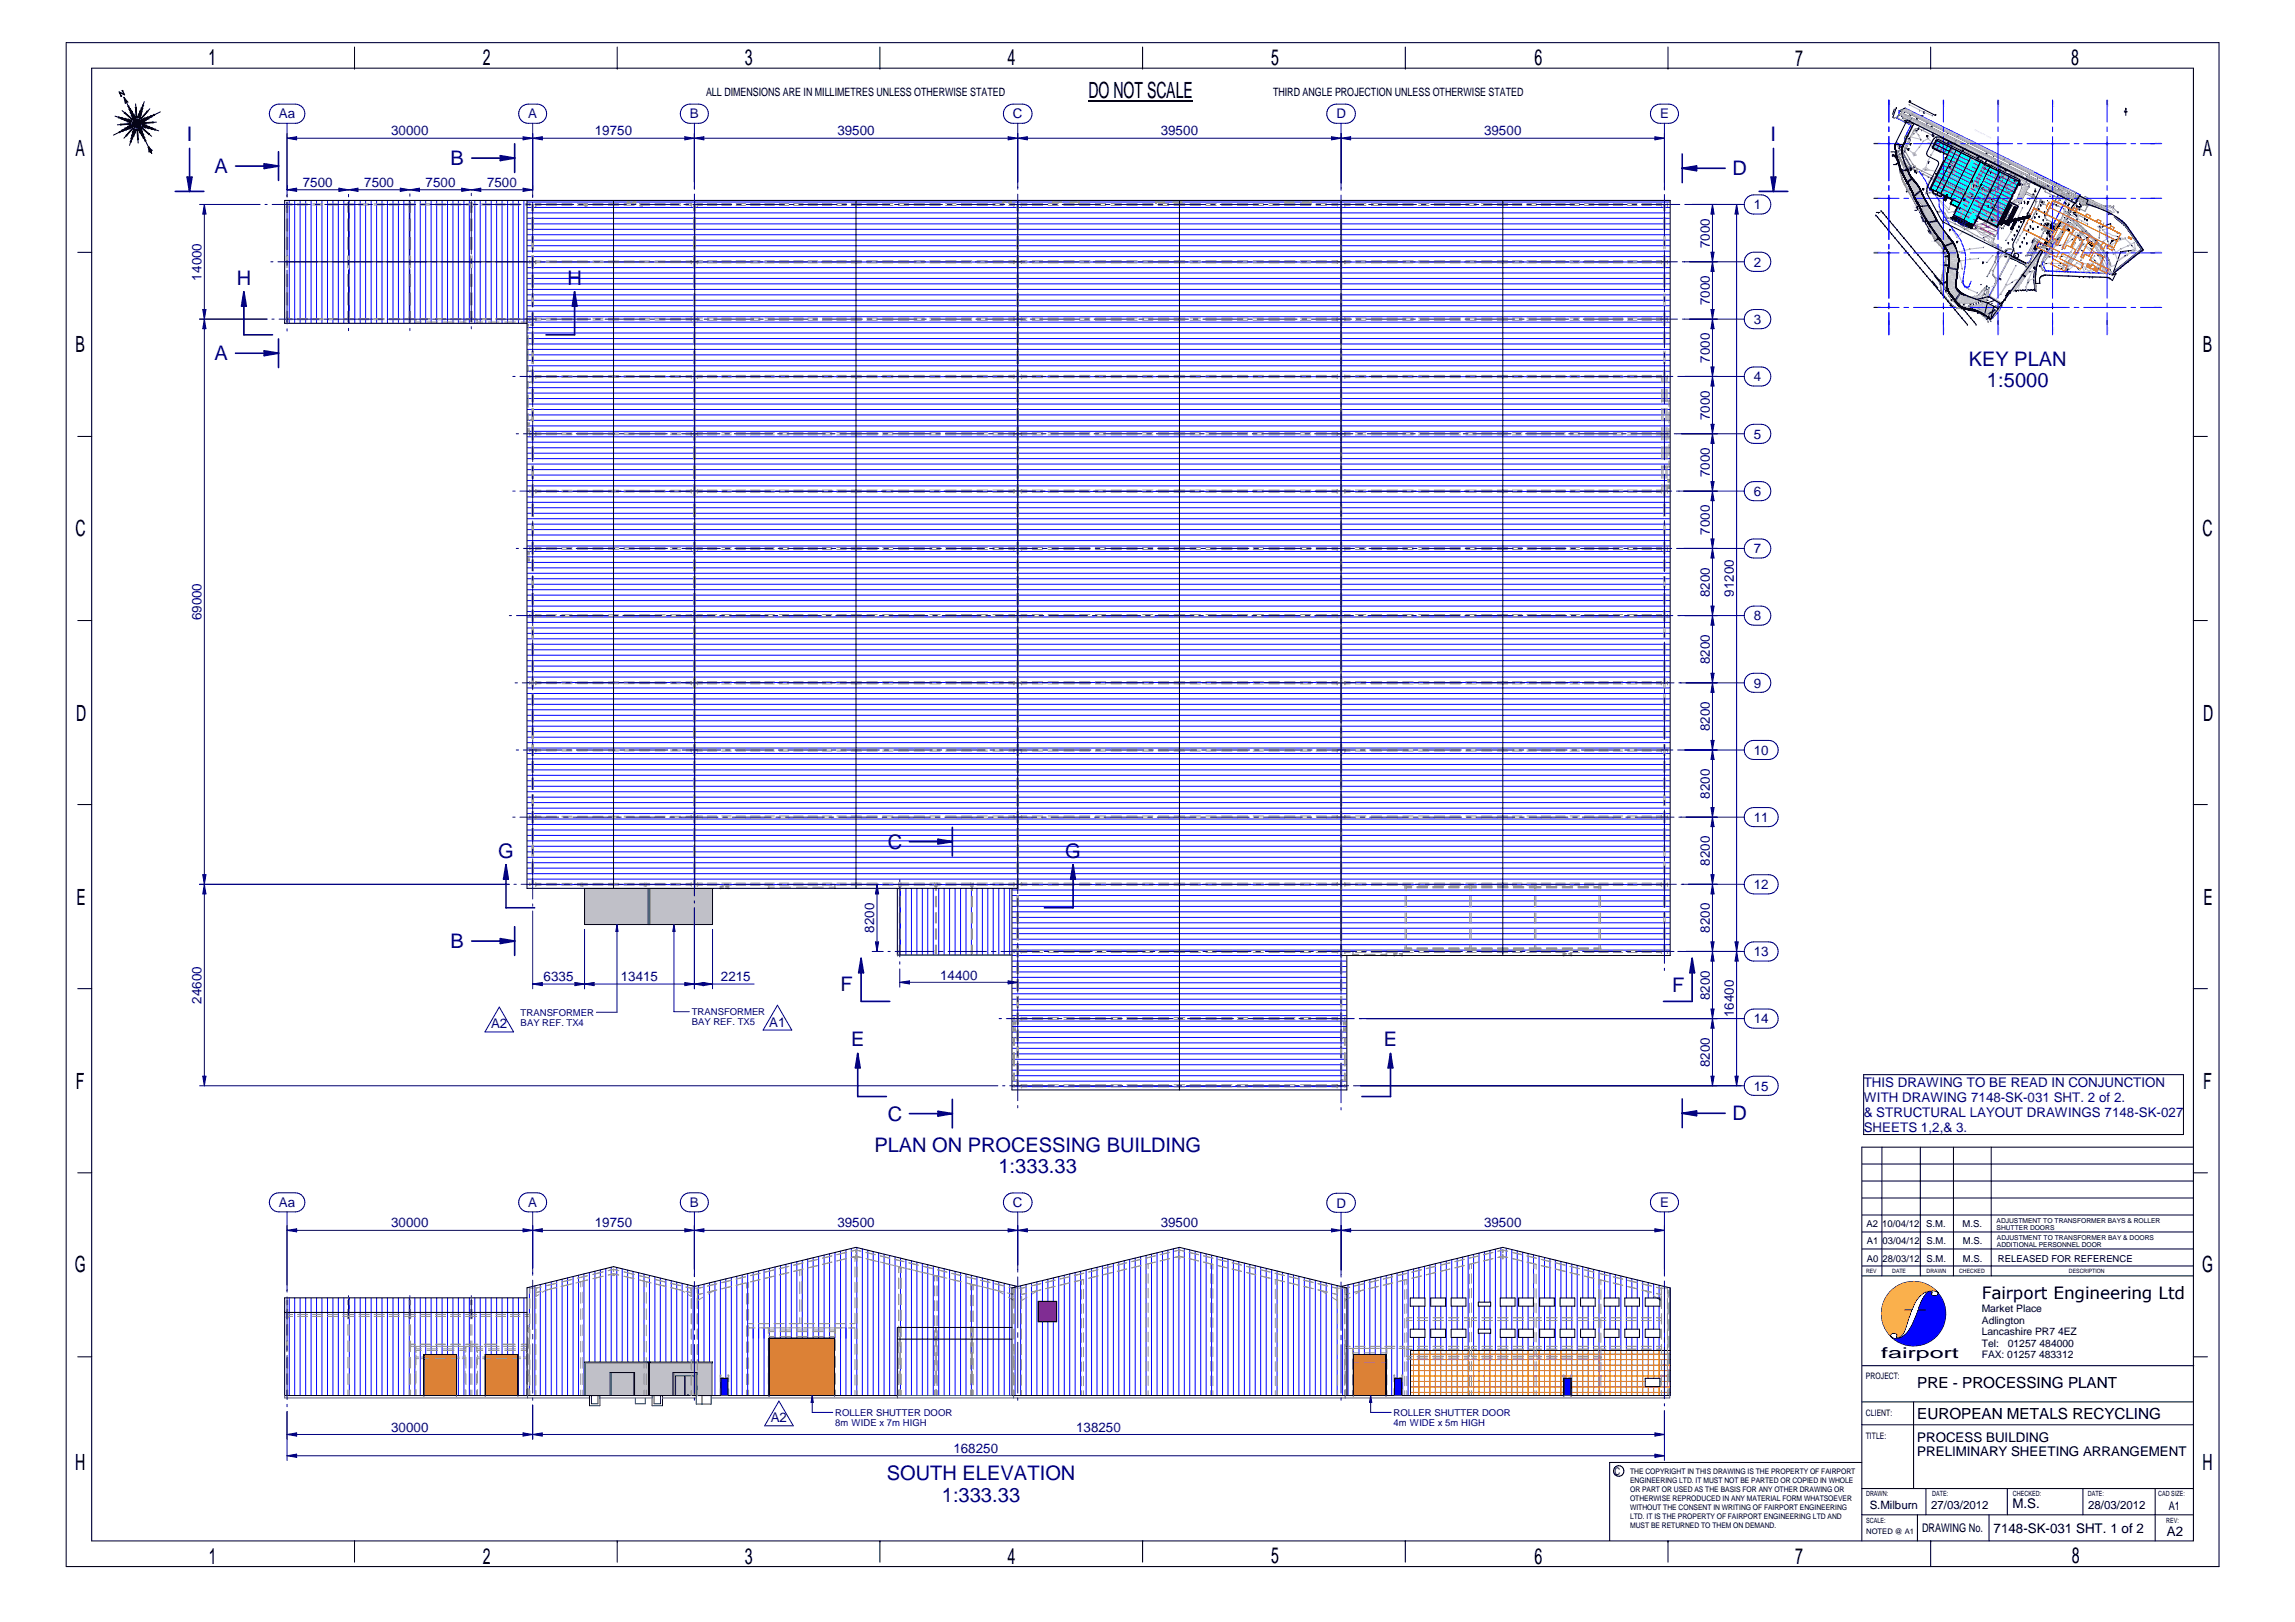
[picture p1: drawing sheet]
<svg xmlns="http://www.w3.org/2000/svg" width="841mm" height="594mm" viewBox="0 0 841 594" stroke-linecap="round" stroke-linejoin="round" font-family="sans-serif">
<defs><g id="words">
<g font-size="8.2">
<text x="76.4" y="23.9">1</text>
<text x="177" y="23.9">2</text>
<text x="273" y="23.9">3</text>
<text x="369.1" y="24">4</text>
<text x="465.8" y="23.9">5</text>
<text x="562.3" y="24">6</text>
<text x="759" y="23.9">8</text>
<text x="657.9" y="24">7</text>
<text x="398.9" y="35.8">DONOT SCALE</text>
<text x="27.7" y="57.1">A</text>
<text x="807.3" y="57.1">A</text>
<text x="27.7" y="128.8">B</text>
<text x="807.3" y="128.8">B</text>
<text x="27.6" y="196.3">C</text>
<text x="807.2" y="196.3">C</text>
<text x="27.9" y="264.1">D</text>
<text x="807.4" y="264.1">D</text>
<text x="28" y="331.4">E</text>
<text x="807.5" y="331.4">E</text>
<text x="27.8" y="398.8">F</text>
<text x="807.3" y="398.8">F</text>
<text x="27.5" y="466">G</text>
<text x="807" y="466">G</text>
<text x="27.6" y="538.4">H</text>
<text x="807.2" y="538.4">H</text>
<text x="76.6" y="572.7">1</text>
<text x="177" y="572.7">2</text>
<text x="273" y="572.7">3</text>
<text x="369.1" y="572.7">4</text>
<text x="465.8" y="572.6">5</text>
<text x="562.3" y="572.7">6</text>
<text x="657.9" y="572.8">7</text>
<text x="759.3" y="572.6">8</text>
</g>
<g font-size="7.4" fill="#000080">
<text x="68.5" y="51.7">I</text>
<text x="648.8" y="51.7">I</text>
<text x="78.6" y="63.5">A</text>
<text x="165.1" y="60.5">B</text>
<text x="634.8" y="64.3">D</text>
<text x="86.7" y="104.3">H</text>
<text x="207.9" y="104.3">H</text>
<text x="78.6" y="132">A</text>
<text x="721.5" y="134">KEY PLAN</text>
<text x="728.1" y="141.9">1:5000</text>
<text x="325.4" y="310.9">C</text>
<text x="182.5" y="314.1">G</text>
<text x="390.4" y="314.1">G</text>
<text x="165.1" y="347.3">B</text>
<text x="308.1" y="362.9">F</text>
<text x="612.8" y="363.3">F</text>
<text x="311.9" y="383.2">E</text>
<text x="507.1" y="383.2">E</text>
<text x="325.4" y="410.5">C</text>
<text x="634.8" y="410.4">D</text>
<text x="320.4" y="421.8">PLAN ON PROCESSING BUILDING</text>
<text x="365.9" y="429.7">1:333.33</text>
<text x="325" y="542.2">SOUTH ELEVATION</text>
<text x="345.1" y="550.1">1:333.33</text>
</g>
<text font-size="6.2" x="726.3" y="475.9">Fairport Engineering Ltd</text>
<g font-size="5.6">
<text x="702.6" y="508.6">PRE - PROCESSING PLANT</text>
<text x="702.6" y="519.6">EUROPEAN METALS RECYCLING</text>
</g>
<text font-size="5.5" x="689.4" y="497.5">fairport</text>
<g font-size="4.9" fill="#000080">
<text x="102.2" y="43.4">Aa</text>
<text x="193.5" y="43.4">A</text>
<text x="252.8" y="43.4">B</text>
<text x="371.2" y="43.4">C</text>
<text x="489.7" y="43.4">D</text>
<text x="608.3" y="43.4">E</text>
<text x="143.3" y="49.6">30000</text>
<text x="218" y="49.6">19750</text>
<text x="306.9" y="49.6">39500</text>
<text x="425.4" y="49.6">39500</text>
<text x="543.9" y="49.6">39500</text>
<text x="111" y="68.5">7500</text>
<text x="133.5" y="68.5">7500</text>
<text x="156" y="68.5">7500</text>
<text x="178.5" y="68.5">7500</text>
<text x="642.7" y="76.6">1</text>
<text x="626.5" y="90.8" transform="rotate(-90 626.5 90.8)">7000</text>
<text x="642.7" y="97.6">2</text>
<text x="73.8" y="102.7" transform="rotate(-90 73.8 102.7)">14000</text>
<text x="626.5" y="111.9" transform="rotate(-90 626.5 111.9)">7000</text>
<text x="642.7" y="118.6">3</text>
<text x="626.5" y="132.9" transform="rotate(-90 626.5 132.9)">7000</text>
<text x="642.7" y="139.7">4</text>
<text x="626.5" y="153.9" transform="rotate(-90 626.5 153.9)">7000</text>
<text x="642.7" y="160.7">5</text>
<text x="626.5" y="174.9" transform="rotate(-90 626.5 174.9)">7000</text>
<text x="642.7" y="181.7">6</text>
<text x="626.5" y="195.9" transform="rotate(-90 626.5 195.9)">7000</text>
<text x="642.7" y="202.6">7</text>
<text x="626.5" y="218.7" transform="rotate(-90 626.5 218.7)">8200</text>
<text x="635.3" y="218.5" transform="rotate(-90 635.3 218.5)">91200</text>
<text x="73.8" y="227.2" transform="rotate(-90 73.8 227.2)">69000</text>
<text x="642.7" y="227.2">8</text>
<text x="626.5" y="243.2" transform="rotate(-90 626.5 243.2)">8200</text>
<text x="642.7" y="251.8">9</text>
<text x="626.5" y="267.9" transform="rotate(-90 626.5 267.9)">8200</text>
<text x="642.7" y="276.4">10</text>
<text x="626.5" y="292.5" transform="rotate(-90 626.5 292.5)">8200</text>
<text x="642.7" y="301">11</text>
<text x="626.5" y="317.1" transform="rotate(-90 626.5 317.1)">8200</text>
<text x="642.7" y="325.6">12</text>
<text x="320.3" y="341.7" transform="rotate(-90 320.3 341.7)">8200</text>
<text x="626.5" y="341.7" transform="rotate(-90 626.5 341.7)">8200</text>
<text x="642.7" y="350.2">13</text>
<text x="199.2" y="359.4">6335</text>
<text x="227.5" y="359.4">13415</text>
<text x="264.2" y="359.4">2215</text>
<text x="344.5" y="358.8">14400</text>
<text x="73.8" y="367.6" transform="rotate(-90 73.8 367.6)">24600</text>
<text x="626.5" y="366.3" transform="rotate(-90 626.5 366.3)">8200</text>
<text x="180" y="376.7">A2</text>
<text x="281.9" y="376">A1</text>
<text x="635.3" y="372.6" transform="rotate(-90 635.3 372.6)">16400</text>
<text x="642.7" y="374.8">14</text>
<text x="626.5" y="390.9" transform="rotate(-90 626.5 390.9)">8200</text>
<text x="642.7" y="399.5">15</text>
<text x="683" y="398">THIS DRAWING TO BE READ IN CONJUNCTION</text>
<text x="683" y="403.5">WITH DRAWING 7148-SK-031 SHT. 2 of 2.</text>
<text x="683" y="409">&amp; STRUCTURAL LAYOUT DRAWINGS 7148-SK-027</text>
<text x="683" y="414.4">SHEETS 1,2,&amp; 3.</text>
<text x="102.2" y="442.1">Aa</text>
<text x="193.5" y="442.1">A</text>
<text x="252.8" y="442.1">B</text>
<text x="371.2" y="442.2">C</text>
<text x="489.7" y="442.3">D</text>
<text x="608.3" y="442.1">E</text>
<text x="143.3" y="449.6">30000</text>
<text x="218" y="449.6">19750</text>
<text x="306.9" y="449.6">39500</text>
<text x="425.4" y="449.6">39500</text>
<text x="543.9" y="449.6">39500</text>
<text x="282.4" y="521">A2</text>
<text x="143.3" y="524.3">30000</text>
<text x="394.4" y="524.3">138250</text>
<text x="349.4" y="532.1">168250</text>
</g>
<g font-size="4.9">
<text x="702.6" y="528.1">PROCESS BUILDING</text>
<text x="702.6" y="533.4">PRELIMINARY SHEETING ARRANGEMENT</text>
<text x="737.5" y="552.5">M.S.</text>
<text x="730.5" y="561.6">7148-SK-031 SHT. 1 of 2</text>
<text x="794" y="562.5">A2</text>
</g>
<g font-size="4.4">
<text x="794.8" y="553.2">A1</text>
<text x="704.3" y="561.2">DRAWING No.</text>
</g>
<g font-size="4.2">
<text x="258.7" y="35.3">ALL DIMENSIONS ARE IN MILLIMETRES UNLESS OTHERWISE STATED</text>
<text x="466.5" y="35.2">THIRD ANGLE PROJECTION UNLESS OTHERWISE STATED</text>
<text x="685.2" y="552.7">S.Milburn</text>
<text x="707.7" y="552.7">27/03/2012</text>
<text x="765.2" y="552.7">28/03/2012</text>
</g>
<g font-size="3.8">
<text x="726.3" y="480.5">Market Place</text>
<text x="726.3" y="484.8">Adlington</text>
<text x="726.3" y="489">Lancashire PR7 4EZ</text>
<text x="726.3" y="493.2">Tel:</text>
<text x="726.3" y="497.4">FAX: 01257 483312</text>
<text x="735.8" y="493.2">01257 484000</text>
<text x="591.7" y="540.1">C</text>
</g>
<g font-size="3.5" fill="#000080">
<text x="190.8" y="372">TRANSFORMER</text>
<text x="253.5" y="371.8">TRANSFORMER</text>
<text x="190.8" y="375.8">BAY REF. TX4</text>
<text x="253.5" y="375.6">BAY REF. TX5</text>
<text x="306.1" y="518.6">ROLLER SHUTTER DOOR</text>
<text x="510.7" y="518.6">ROLLER SHUTTER DOOR</text>
<text x="306.1" y="522.3">8m WIDE x 7m HIGH</text>
<text x="510.7" y="522.3">4m WIDE x 5m HIGH</text>
</g>
<g font-size="3.5">
<text x="684" y="449.5">A2 10/04/12</text>
<text x="705.9" y="449.5">S.M.</text>
<text x="719.2" y="449.4">M.S.</text>
<text x="684.1" y="455.7">A1 03/04/12</text>
<text x="706" y="455.7">S.M.</text>
<text x="719.3" y="455.6">M.S.</text>
<text x="684.1" y="462.3">A0 28/03/12</text>
<text x="706" y="462.3">S.M.</text>
<text x="719.3" y="462.2">M.S.</text>
<text x="732.1" y="462.3">RELEASED FOR REFERENCE</text>
</g>
<g font-size="3.3">
<text x="683.8" y="505.1">PROJECT:</text>
<text x="683.8" y="518.5">CLIENT:</text>
<text x="683.7" y="526.9">TITLE:</text>
</g>
<g font-size="2.8">
<text x="597.4" y="539.8">THE COPYRIGHT IN THIS DRAWING IS THE PROPERTY OF FAIRPORT</text>
<text x="597.4" y="543.1">ENGINEERING LTD. IT MUST NOT BE PARTED OR COPIED IN WHOLE</text>
<text x="597.4" y="546.4">OR PART OR USED AS THE BASIS FOR ANY OTHER DRAWING OR</text>
<text x="597.4" y="549.7">OTHERWISE REPRODUCED IN ANY MATERIAL FORM WHATSOEVER</text>
<text x="597.4" y="553">WITHOUT THE CONSENT IN WRITING OF FAIRPORT ENGINEERING</text>
<text x="597.4" y="556.3">LTD. IT IS THE PROPERTY OF FAIRPORT ENGINEERING LTD AND</text>
<text x="597.4" y="559.6">MUST BE RETURNED TO THEM ON DEMAND.</text>
<text x="683.9" y="561.7">NOTED @ A1</text>
</g>
<g font-size="2.6">
<text x="683.9" y="548.1">DRAWN:</text>
<text x="708.1" y="548.1">DATE:</text>
<text x="737.7" y="548.1">CHECKED:</text>
<text x="765.1" y="548.1">DATE:</text>
<text x="790.9" y="548.1">CAD SIZE:</text>
<text x="683.9" y="557.7">SCALE:</text>
<text x="793.8" y="557.7">REV:</text>
</g>
<g font-size="2.5">
<text x="731.7" y="447.8">ADJUSTMENT TO TRANSFORMER BAYS &amp; ROLLER</text>
<text x="731.7" y="450.5">SHUTTER DOORS</text>
<text x="731.8" y="454.1">ADJUSTMENT TO TRANSFORMER BAY &amp; DOORS</text>
<text x="731.8" y="456.7">ADDITIONAL PERSONNEL DOOR</text>
</g>
<g font-size="2.2">
<text x="683.9" y="466.3">REV</text>
<text x="693.4" y="466.4">DATE</text>
<text x="706" y="466.3">DRAWN</text>
<text x="717.9" y="466.2">CHECKED</text>
<text x="758.2" y="466.3">DESCRIPTION</text>
</g>
<text font-size="1.4" x="778.5" y="41.4">N</text>
<g font-size=".6">
<text x="692.3" y="36.8" transform="rotate(90 692.3 36.8)">398100E</text>
<text x="712.3" y="36.7" transform="rotate(90 712.3 36.7)">398200E</text>
<text x="732.3" y="36.7" transform="rotate(90 732.3 36.7)">398300E</text>
<text x="752.3" y="36.8" transform="rotate(90 752.3 36.8)">398400E</text>
<text x="772.3" y="36.8" transform="rotate(90 772.3 36.8)">398500E</text>
<text x="686.8" y="52.5">291000N</text>
<text x="789.8" y="52.4">291000N</text>
<text x="686.8" y="72.5">290900N</text>
<text x="789.7" y="72.5">290900N</text>
<text x="686.8" y="92.5">290800N</text>
<text x="789.7" y="92.5">290800N</text>
<text x="686.8" y="112.4">290700N</text>
<text x="789.4" y="112.4">290700N</text>
<text x="712.3" y="119.9" transform="rotate(90 712.3 119.9)">398200E</text>
<text x="732.3" y="119.8" transform="rotate(90 732.3 119.8)">398300E</text>
<text x="752.3" y="119.7" transform="rotate(90 752.3 119.7)">398400E</text>
<text x="772.3" y="119.9" transform="rotate(90 772.3 119.9)">398500E</text>
<text x="692.3" y="120" transform="rotate(90 692.3 120)">398100E</text>
</g>
<g font-size=".3">
<text x="696" y="40.4" transform="rotate(-22 696 40.4)">138.89</text>
<text x="698.5" y="39.6" transform="rotate(26 698.5 39.6)">139.11</text>
<text x="698.6" y="41" transform="rotate(27 698.6 41)">139.83</text>
<text x="699.6" y="37.6" transform="rotate(27 699.6 37.6)">138.48</text>
<text x="699.9" y="38.5" transform="rotate(25 699.9 38.5)">138.59</text>
<text x="699.9" y="37.2">137.96</text>
<text x="708.2" y="42" transform="rotate(25 708.2 42)">138.43</text>
<text x="694" y="42.9" transform="rotate(-70 694 42.9)">138.36</text>
<text x="694.8" y="43.4" transform="rotate(24 694.8 43.4)">138.90</text>
<text x="695.1" y="43" transform="rotate(25 695.1 43)">138.91</text>
<text x="695.9" y="42.2" transform="rotate(24 695.9 42.2)">138.90</text>
<text x="697.6" y="43.6" transform="rotate(24 697.6 43.6)">138.8</text>
<text x="698" y="42.5" transform="rotate(21 698 42.5)">139.80</text>
<text x="698.2" y="43.9" transform="rotate(24 698.2 43.9)">5</text>
<text x="698.2" y="44.5">CL138.83</text>
<text x="698.3" y="44.3">MH</text>
<text x="699.2" y="45.6" transform="rotate(26 699.2 45.6)">138.89</text>
<text x="699.4" y="45.2" transform="rotate(25 699.4 45.2)">138.80</text>
<text x="700.6" y="47.8" transform="rotate(-66 700.6 47.8)">138.78</text>
<text x="701.2" y="47.8" transform="rotate(-45 701.2 47.8)">138.68</text>
<text x="702.8" y="43.7">4</text>
<text x="705" y="47.3" transform="rotate(26 705 47.3)">138.83</text>
<text x="705.5" y="46.2" transform="rotate(25 705.5 46.2)">139.95</text>
<text x="706.1" y="46.2">140.04</text>
<text x="706.4" y="44.8" transform="rotate(27 706.4 44.8)">140.15</text>
<text x="706.5" y="44.2" transform="rotate(26 706.5 44.2)">139.22</text>
<text x="708.2" y="42.4" transform="rotate(23 708.2 42.4)">138.40</text>
<text x="714.3" y="47.9" transform="rotate(26 714.3 47.9)">139.07</text>
<text x="694.9" y="52.8" transform="rotate(53 694.9 52.8)">138.17</text>
<text x="695.1" y="51.9" transform="rotate(50 695.1 51.9)">138.46</text>
<text x="697.1" y="53.6" transform="rotate(-64 697.1 53.6)">138.83</text>
<text x="697.5" y="53.9" transform="rotate(-63 697.5 53.9)">138.76</text>
<text x="697.9" y="50.3" transform="rotate(-64 697.9 50.3)">138.73</text>
<text x="698.5" y="51.9" transform="rotate(-63 698.5 51.9)">138.95</text>
<text x="699.8" y="50.3" transform="rotate(-68 699.8 50.3)">138.</text>
<text x="699.9" y="52" transform="rotate(-60 699.9 52)">138.62</text>
<text x="700.1" y="49.9" transform="rotate(-68 700.1 49.9)">63</text>
<text x="700.3" y="52.8">138.60</text>
<text x="701.4" y="48.9">138.36</text>
<text x="702.5" y="48.1">138.44</text>
<text x="703.5" y="53.8">138.73</text>
<text x="704.9" y="51.6">138.55</text>
<text x="706.4" y="50">138.46</text>
<text x="706.6" y="50.6">138.65</text>
<text x="707" y="48.9" transform="rotate(25 707 48.9)">138.74</text>
<text x="708.2" y="49.4">CL138.79</text>
<text x="708.4" y="49.1">MHC</text>
<text x="709.8" y="53.3">138.40</text>
<text x="712.2" y="51.4" transform="rotate(25 712.2 51.4)">138.79</text>
<text x="712.8" y="51.2" transform="rotate(26 712.8 51.2)">138.82</text>
<text x="713.4" y="49.7" transform="rotate(25 713.4 49.7)">140.03</text>
<text x="713.9" y="48.6" transform="rotate(27 713.9 48.6)">139.98</text>
<text x="720.7" y="53.7" transform="rotate(25 720.7 53.7)">139.97</text>
<text x="721.5" y="52" transform="rotate(27 721.5 52)">140.13</text>
<text x="721.7" y="51.5" transform="rotate(26 721.7 51.5)">139.27</text>
<text x="693" y="56.5">129.46</text>
<text x="693" y="57.4">127.47</text>
<text x="693.6" y="56.9" transform="rotate(40 693.6 56.9)">126.57</text>
<text x="693.8" y="56.7" transform="rotate(41 693.8 56.7)">129.62</text>
<text x="694.5" y="57.7" transform="rotate(62 694.5 57.7)">127.04</text>
<text x="694.6" y="56" transform="rotate(55 694.6 56)">131.85</text>
<text x="694.7" y="55.7" transform="rotate(-30 694.7 55.7)">132.11</text>
<text x="694.7" y="57.6" transform="rotate(61 694.7 57.6)">129.64</text>
<text x="695" y="56.8" transform="rotate(58 695 56.8)">131.49</text>
<text x="695.1" y="58.8" transform="rotate(70 695.1 58.8)">127.14</text>
<text x="695.2" y="55.8" transform="rotate(-28 695.2 55.8)">135.62</text>
<text x="695.4" y="58.7" transform="rotate(70 695.4 58.7)">129.68</text>
<text x="695.6" y="57.6" transform="rotate(63 695.6 57.6)">131.41</text>
<text x="695.7" y="55.1" transform="rotate(-27 695.7 55.1)">138.97</text>
<text x="696.1" y="55.6" transform="rotate(56 696.1 55.6)">INT E</text>
<text x="696.2" y="58.7" transform="rotate(66 696.2 58.7)">131.80</text>
<text x="696.2" y="54.1">138.71</text>
<text x="696.3" y="55" transform="rotate(60 696.3 55)">138.97</text>
<text x="696.4" y="57.8" transform="rotate(70 696.4 57.8)">131</text>
<text x="696.5" y="56.2" transform="rotate(56 696.5 56.2)">RCEPTOR</text>
<text x="696.6" y="54.8" transform="rotate(61 696.6 54.8)">138.90</text>
<text x="696.6" y="58.2" transform="rotate(70 696.6 58.2)">.89</text>
<text x="696.8" y="59.4" transform="rotate(60 696.8 59.4)">132.79</text>
<text x="697.4" y="58.7" transform="rotate(61 697.4 58.7)">135.73</text>
<text x="697.4" y="54.7">3</text>
<text x="697.5" y="59.9" transform="rotate(58 697.5 59.9)">135.71</text>
<text x="697.6" y="56" transform="rotate(60 697.6 56)">138.70</text>
<text x="697.7" y="58.5" transform="rotate(60 697.7 58.5)">135.75</text>
<text x="698" y="54.3" transform="rotate(-73 698 54.3)">138.67</text>
<text x="698.1" y="55.8" transform="rotate(60 698.1 55.8)">138.66</text>
<text x="698.2" y="58.3" transform="rotate(60 698.2 58.3)">139.00</text>
<text x="698.3" y="57.8" transform="rotate(60 698.3 57.8)">138.79</text>
<text x="698.4" y="54.4" transform="rotate(-66 698.4 54.4)">138.61</text>
<text x="698.9" y="55.2">138.59</text>
<text x="699.5" y="54.7">138.54</text>
<text x="700.4" y="59.6" transform="rotate(58 700.4 59.6)">138.68</text>
<text x="701.3" y="56.6">138.46</text>
<text x="705.4" y="58.9">138.71</text>
<text x="706.8" y="59.4">138.60</text>
<text x="707.8" y="56.6">138.82</text>
<text x="713.8" y="57.2">138.59</text>
<text x="714.2" y="55.7">138.52</text>
<text x="715.5" y="54.9">138.62</text>
<text x="716.6" y="59.2">138.67</text>
<text x="717.6" y="54.2" transform="rotate(25 717.6 54.2)">138.72</text>
<text x="717.8" y="56.6">138.72</text>
<text x="720.1" y="54.8" transform="rotate(26 720.1 54.8)">138.90</text>
<text x="722.7" y="58">138.68</text>
<text x="723.3" y="56.9" transform="rotate(25 723.3 56.9)">138.84</text>
<text x="724.5" y="57.2">138.80</text>
<text x="726.4" y="58.5" transform="rotate(48 726.4 58.5)">138.84</text>
<text x="729.5" y="59.4" transform="rotate(26 729.5 59.4)">139.02</text>
<text x="730.1" y="58.3" transform="rotate(25 730.1 58.3)">140.05</text>
<text x="730.6" y="56.9" transform="rotate(27 730.6 56.9)">140.10</text>
<text x="731.1" y="56.1" transform="rotate(26 731.1 56.1)">139.13</text>
<text x="731.2" y="59.4">139.82</text>
<text x="736.7" y="59.6" transform="rotate(27 736.7 59.6)">140.09</text>
<text x="736.9" y="59.1" transform="rotate(26 736.9 59.1)">139.23</text>
<text x="695.6" y="60.4" transform="rotate(80 695.6 60.4)">127.32</text>
<text x="696" y="60.3" transform="rotate(76 696 60.3)">129.62</text>
<text x="696.1" y="62.7" transform="rotate(79 696.1 62.7)">128.04</text>
<text x="696.4" y="62.7" transform="rotate(78 696.4 62.7)">129.63</text>
<text x="696.4" y="62.2">IC</text>
<text x="696.8" y="65.7" transform="rotate(62 696.8 65.7)">127.45</text>
<text x="697" y="60.3" transform="rotate(69 697 60.3)">132.58</text>
<text x="697.2" y="65.1" transform="rotate(69 697.2 65.1)">129.51</text>
<text x="697.6" y="62.8" transform="rotate(74 697.6 62.8)">131.79</text>
<text x="697.8" y="63.8" transform="rotate(74 697.8 63.8)">132.00</text>
<text x="698" y="61.2" transform="rotate(60 698 61.2)">133.23</text>
<text x="698" y="65.8" transform="rotate(73 698 65.8)">129.71</text>
<text x="698.5" y="62.8" transform="rotate(-11 698.5 62.8)">134.00</text>
<text x="698.6" y="60.7" transform="rotate(59 698.6 60.7)">135.72</text>
<text x="698.9" y="60.6" transform="rotate(50 698.9 60.6)">135.7</text>
<text x="699.3" y="61.2" transform="rotate(50 699.3 61.2)">2</text>
<text x="699.4" y="60.5" transform="rotate(61 699.4 60.5)">138.98</text>
<text x="699.5" y="62.7" transform="rotate(-60 699.5 62.7)">138.45</text>
<text x="699.8" y="60.3" transform="rotate(60 699.8 60.3)">138.73</text>
<text x="699.9" y="60.2" transform="rotate(60 699.9 60.2)">138.67</text>
<text x="700.2" y="64.3" transform="rotate(59 700.2 64.3)">138.62</text>
<text x="700.5" y="61.6" transform="rotate(49 700.5 61.6)">138.70</text>
<text x="701" y="65.3" transform="rotate(50 701 65.3)">138.66</text>
<text x="701.7" y="62.8">138.85</text>
<text x="702.3" y="63.1">138.87</text>
<text x="702.4" y="63.3">MHC</text>
<text x="704.2" y="62.9" transform="rotate(26 704.2 62.9)">138.74</text>
<text x="704.7" y="63.6" transform="rotate(24 704.7 63.6)">138.85</text>
<text x="705.6" y="61.9">138.43</text>
<text x="708.1" y="65.8" transform="rotate(32 708.1 65.8)">138.48</text>
<text x="708.7" y="64.6" transform="rotate(25 708.7 64.6)">138.86</text>
<text x="709" y="65.7" transform="rotate(27 709 65.7)">138.78</text>
<text x="709.9" y="63.7">138.74</text>
<text x="710.1" y="62.7">138.65</text>
<text x="711.9" y="60">138.73</text>
<text x="713.9" y="61.6">138.30</text>
<text x="714" y="63.9">138.55</text>
<text x="715.1" y="61.4">138.36</text>
<text x="719.7" y="62.9">138.76</text>
<text x="721.1" y="60.8">138.79</text>
<text x="721.9" y="65.3">138.68</text>
<text x="723.3" y="62.7">138.72</text>
<text x="724.5" y="60.5">138.64</text>
<text x="725" y="65" transform="rotate(-68 725 65)">138.</text>
<text x="725.2" y="64.6" transform="rotate(-68 725.2 64.6)">80</text>
<text x="725.8" y="64.2" transform="rotate(-64 725.8 64.2)">138.73</text>
<text x="726.3" y="62.4" transform="rotate(-63 726.3 62.4)">138.95</text>
<text x="727.6" y="60.9" transform="rotate(-40 727.6 60.9)">138.90</text>
<text x="728.6" y="64.1">138.76</text>
<text x="728.7" y="60.7">138.97</text>
<text x="729.3" y="60.1" transform="rotate(12 729.3 60.1)">138.90</text>
<text x="729.7" y="63.4">138.73</text>
<text x="730" y="62.5">138.83</text>
<text x="731.3" y="64.3">138.78</text>
<text x="732" y="65.2">139.12</text>
<text x="733.5" y="62.4" transform="rotate(24 733.5 62.4)">138.93</text>
<text x="733.6" y="64.7" transform="rotate(-63 733.6 64.7)">138.97</text>
<text x="734.1" y="62.3">138.96</text>
<text x="735.2" y="62.2" transform="rotate(26 735.2 62.2)">138.97</text>
<text x="736" y="61.2" transform="rotate(25 736 61.2)">140.09</text>
<text x="736.2" y="64.1" transform="rotate(34 736.2 64.1)">138.42</text>
<text x="736.4" y="65.9">138.54</text>
<text x="737" y="63.6" transform="rotate(28 737 63.6)">138.91</text>
<text x="739.5" y="64.3" transform="rotate(26 739.5 64.3)">139.06</text>
<text x="739.6" y="65" transform="rotate(27 739.6 65)">139.45</text>
<text x="742.9" y="66" transform="rotate(26 742.9 66)">140.28</text>
<text x="743.2" y="65.8" transform="rotate(24 743.2 65.8)">140.33</text>
<text x="743.8" y="63.4" transform="rotate(24 743.8 63.4)">140.21</text>
<text x="744.1" y="62.7" transform="rotate(26 744.1 62.7)">139.43</text>
<text x="697.7" y="67.8" transform="rotate(58 697.7 67.8)">127.34</text>
<text x="698" y="67.6" transform="rotate(61 698 67.6)">128.93</text>
<text x="698.1" y="67.2" transform="rotate(53 698.1 67.2)">129.86</text>
<text x="698.2" y="70.4">127.59</text>
<text x="698.4" y="68.9" transform="rotate(58 698.4 68.9)">127.54</text>
<text x="698.7" y="68.7" transform="rotate(60 698.7 68.7)">129.01</text>
<text x="699" y="70.1" transform="rotate(58 699 70.1)">127.50</text>
<text x="699" y="67.4" transform="rotate(55 699 67.4)">130.09</text>
<text x="699.3" y="69.9" transform="rotate(60 699.3 69.9)">128.96</text>
<text x="699.3" y="68.8">CL 130.29</text>
<text x="699.3" y="69">BTM 127.79</text>
<text x="699.7" y="69.4">1</text>
<text x="699.8" y="69.2">MH</text>
<text x="699.8" y="69.8" transform="rotate(63 699.8 69.8)">130.20</text>
<text x="700.2" y="69.2" transform="rotate(65 700.2 69.2)">130.28</text>
<text x="700.7" y="71.6" transform="rotate(56 700.7 71.6)">130.11</text>
<text x="702.2" y="66.7" transform="rotate(48 702.2 66.7)">138.91</text>
<text x="703.3" y="68.3" transform="rotate(64 703.3 68.3)">138.57</text>
<text x="704.3" y="70.2" transform="rotate(64 704.3 70.2)">138.64</text>
<text x="705" y="69.5">138.96</text>
<text x="706.5" y="68.4" transform="rotate(-62 706.5 68.4)">138.40</text>
<text x="708.8" y="71">138.55</text>
<text x="711" y="67.7" transform="rotate(29 711 67.7)">138.39</text>
<text x="711.7" y="67.1" transform="rotate(27 711.7 67.1)">138.70</text>
<text x="712" y="68.6">IC</text>
<text x="713.5" y="71.6">138.46</text>
<text x="714.1" y="67.3" transform="rotate(25 714.1 67.3)">138.79</text>
<text x="716.6" y="70.7" transform="rotate(23 716.6 70.7)">138.24</text>
<text x="716.9" y="69.6" transform="rotate(27 716.9 69.6)">138.58</text>
<text x="717.4" y="66.1">138.66</text>
<text x="718.2" y="69.3" transform="rotate(25 718.2 69.3)">138.80</text>
<text x="720.1" y="71.2">CL138.75</text>
<text x="720.1" y="71.1">MHC</text>
<text x="721.6" y="69">138.49</text>
<text x="721.7" y="66.9">138.62</text>
<text x="722.5" y="70.1">138.90</text>
<text x="722.5" y="71.9" transform="rotate(25 722.5 71.9)">138.87</text>
<text x="722.8" y="66.4">138.74</text>
<text x="722.8" y="71.6">138.97</text>
<text x="722.9" y="68">IC</text>
<text x="723.6" y="68">139.08</text>
<text x="723.9" y="66.9" transform="rotate(81 723.9 66.9)">139.00</text>
<text x="724.2" y="71">138.88</text>
<text x="724.4" y="68.4">CL138.87</text>
<text x="724.5" y="68.2">MH</text>
<text x="724.9" y="66.3" transform="rotate(-64 724.9 66.3)">138.86</text>
<text x="725.6" y="69.3" transform="rotate(27 725.6 69.3)">138.88</text>
<text x="725.8" y="68.7" transform="rotate(24 725.8 68.7)">138.89</text>
<text x="726.2" y="67.7">138.87</text>
<text x="726.6" y="68.8">139.01</text>
<text x="727.2" y="66.3">138.75</text>
<text x="727.3" y="71.5">CL139.17</text>
<text x="728" y="71.2">MH</text>
<text x="728.4" y="69.2">138.71</text>
<text x="728.6" y="71" transform="rotate(54 728.6 71)">138.96</text>
<text x="729" y="70.4" transform="rotate(7 729 70.4)">138.88</text>
<text x="729.4" y="67">138.64</text>
<text x="729.5" y="69.9">139.08</text>
<text x="731.3" y="69.3" transform="rotate(-64 731.3 69.3)">138.95</text>
<text x="731.6" y="69.8" transform="rotate(-63 731.6 69.8)">139.00</text>
<text x="732" y="71.8">138.55</text>
<text x="732.2" y="70.1">138.66</text>
<text x="733.3" y="66.5" transform="rotate(-65 733.3 66.5)">138.93</text>
<text x="733.9" y="67.1">138.70</text>
<text x="734.1" y="68.6">138.07</text>
<text x="734.2" y="71.4">138.56</text>
<text x="734.7" y="67.9">138.36</text>
<text x="734.9" y="70.6">138.27</text>
<text x="735.8" y="68.3">138.70</text>
<text x="736.2" y="70.6">138.18</text>
<text x="737.2" y="70.1">137.99</text>
<text x="737.4" y="66.5">138.83</text>
<text x="737.7" y="69.3">138.94</text>
<text x="738.1" y="67.1">138.89</text>
<text x="739" y="66.1" transform="rotate(28 739 66.1)">138.66</text>
<text x="739.4" y="67.7">138.55</text>
<text x="739.7" y="71.3" transform="rotate(-68 739.7 71.3)">139.03</text>
<text x="740.4" y="72" transform="rotate(-63 740.4 72)">140.01</text>
<text x="740.5" y="67.3" transform="rotate(83 740.5 67.3)">138.63</text>
<text x="741.8" y="69.1" transform="rotate(-59 741.8 69.1)">140.16</text>
<text x="742" y="71.6" transform="rotate(-60 742 71.6)">140.28</text>
<text x="742.7" y="69.6" transform="rotate(-62 742.7 69.6)">140.29</text>
<text x="742.7" y="66.6">140.29</text>
<text x="743.3" y="67.3" transform="rotate(46 743.3 67.3)">140.31</text>
<text x="743.5" y="69.2" transform="rotate(-64 743.5 69.2)">140.25</text>
<text x="744.1" y="67.1" transform="rotate(-65 744.1 67.1)">140.27</text>
<text x="745.6" y="71.8" transform="rotate(23 745.6 71.8)">140.29</text>
<text x="746" y="69.1">140.20</text>
<text x="746" y="67.2">140.49</text>
<text x="747.6" y="67.7" transform="rotate(24 747.6 67.7)">140.38</text>
<text x="748.6" y="68.5">IC</text>
<text x="748.8" y="69.1">IC</text>
<text x="749.3" y="69.1" transform="rotate(87 749.3 69.1)">140.35</text>
<text x="749.5" y="70.4" transform="rotate(23 749.5 70.4)">140.31</text>
<text x="749.5" y="69.3" transform="rotate(26 749.5 69.3)">140.42</text>
<text x="750.6" y="69.8" transform="rotate(26 750.6 69.8)">140.31</text>
<text x="751.5" y="69.9">140.22</text>
<text x="751.8" y="70.1" transform="rotate(26 751.8 70.1)">140.33</text>
<text x="751.9" y="71.6" transform="rotate(23 751.9 71.6)">140.31</text>
<text x="753.4" y="67.8" transform="rotate(22 753.4 67.8)">140.24</text>
<text x="753.5" y="71.2" transform="rotate(26 753.5 71.2)">140.47</text>
<text x="753.7" y="67.4" transform="rotate(26 753.7 67.4)">140.24</text>
<text x="754.5" y="71.3" transform="rotate(25 754.5 71.3)">140.51</text>
<text x="760.7" y="70.8" transform="rotate(26 760.7 70.8)">140.62</text>
<text x="762.2" y="71.7" transform="rotate(26 762.2 71.7)">140.88</text>
<text x="700.9" y="75.8">BTM 126.68</text>
<text x="701" y="75.6">CL 130.36</text>
<text x="701" y="76">WL 128.42</text>
<text x="701.5" y="74.3" transform="rotate(58 701.5 74.3)">127.42</text>
<text x="701.6" y="76.3">128.28</text>
<text x="701.6" y="76.8">IL 128.13</text>
<text x="701.6" y="76.6">SO128.38</text>
<text x="701.8" y="73.4" transform="rotate(56 701.8 73.4)">130.16</text>
<text x="701.8" y="72.3" transform="rotate(55 701.8 72.3)">130.31</text>
<text x="702.6" y="74.8" transform="rotate(63 702.6 74.8)">130.16</text>
<text x="702.7" y="76.5" transform="rotate(63 702.7 76.5)">127.45</text>
<text x="703.2" y="77.7" transform="rotate(62 703.2 77.7)">127.44</text>
<text x="703.2" y="75.3">2 MH</text>
<text x="703.3" y="77.6" transform="rotate(63 703.3 77.6)">129.32</text>
<text x="703.6" y="75.8">3</text>
<text x="703.6" y="75.6">MH</text>
<text x="703.8" y="74.6" transform="rotate(55 703.8 74.6)">130.53</text>
<text x="704" y="77.5" transform="rotate(63 704 77.5)">130.24</text>
<text x="704.5" y="77" transform="rotate(78 704.5 77)">130.25</text>
<text x="705.3" y="72.4" transform="rotate(59 705.3 72.4)">138.17</text>
<text x="706.3" y="74.1" transform="rotate(63 706.3 74.1)">138.31</text>
<text x="707.2" y="75.5">BTM 126.96</text>
<text x="707.3" y="75.9">IL</text>
<text x="707.3" y="75.3">CL 130.36</text>
<text x="707.3" y="76" transform="rotate(59 707.3 76)">138.33</text>
<text x="707.4" y="75.7">WL 128.42</text>
<text x="707.9" y="75.9">128.30</text>
<text x="708.5" y="77.9" transform="rotate(65 708.5 77.9)">138.68</text>
<text x="711.9" y="77.6" transform="rotate(44 711.9 77.6)">138.69</text>
<text x="714.3" y="76.5">138.39</text>
<text x="715.8" y="72.7">138.04</text>
<text x="718.4" y="76.3">138.31</text>
<text x="720" y="73.3">138.27</text>
<text x="720" y="76.7">138.47</text>
<text x="721.4" y="74.1">138.42</text>
<text x="722" y="73" transform="rotate(26 722 73)">138.27</text>
<text x="722.8" y="72.6" transform="rotate(27 722.8 72.6)">138.73</text>
<text x="723.3" y="77.4">138.31</text>
<text x="724.6" y="74.4" transform="rotate(69 724.6 74.4)">138.22</text>
<text x="724.9" y="73.7" transform="rotate(43 724.9 73.7)">138.77</text>
<text x="726.2" y="75.7">GU</text>
<text x="726.4" y="73.8" transform="rotate(25 726.4 73.8)">138.87</text>
<text x="726.5" y="77.4" transform="rotate(29 726.5 77.4)">138.21</text>
<text x="726.9" y="76.8" transform="rotate(30 726.9 76.8)">138.67</text>
<text x="727.5" y="75.7">CL138.97</text>
<text x="728.1" y="75.5">MH</text>
<text x="728.8" y="73.5" transform="rotate(-68 728.8 73.5)">138.9</text>
<text x="729.1" y="72.9" transform="rotate(-68 729.1 72.9)">4</text>
<text x="729.3" y="74.7" transform="rotate(76 729.3 74.7)">139.00</text>
<text x="729.7" y="73.4">GU</text>
<text x="730.2" y="73.2">CL138.96</text>
<text x="730.3" y="73">MHC</text>
<text x="730.4" y="77" transform="rotate(27 730.4 77)">139.06</text>
<text x="730.5" y="72.1" transform="rotate(-64 730.5 72.1)">138.97</text>
<text x="730.9" y="73.7">138.62</text>
<text x="731.1" y="75.9">138.46</text>
<text x="731.6" y="77">GU</text>
<text x="733" y="74.8">138.60</text>
<text x="733" y="77.8" transform="rotate(28 733 77.8)">139.00</text>
<text x="734.1" y="75.7">138.55</text>
<text x="734.1" y="73.3">138.70</text>
<text x="734.7" y="77.6" transform="rotate(-52 734.7 77.6)">138.72</text>
<text x="735" y="74.3">138.72</text>
<text x="735.9" y="76" transform="rotate(-58 735.9 76)">138.86</text>
<text x="736.2" y="72.7">138.76</text>
<text x="736.3" y="77" transform="rotate(-51 736.3 77)">140.07</text>
<text x="737" y="74.3" transform="rotate(-43 737 74.3)">138.83</text>
<text x="737.4" y="72.1">138.68</text>
<text x="737.5" y="75.4" transform="rotate(-53 737.5 75.4)">140.29</text>
<text x="738.3" y="76.9" transform="rotate(-64 738.3 76.9)">140.33</text>
<text x="738.8" y="74.1" transform="rotate(-2 738.8 74.1)">140.19</text>
<text x="739" y="73" transform="rotate(-65 739 73)">138.93</text>
<text x="739.9" y="75.1" transform="rotate(-37 739.9 75.1)">140.24</text>
<text x="740.9" y="74.1">GU</text>
<text x="741.2" y="76.1">140.26</text>
<text x="741.4" y="72.8" transform="rotate(-66 741.4 72.8)">140.30</text>
<text x="741.9" y="73.6">140.24</text>
<text x="742.1" y="74.3">CL140.22</text>
<text x="742.1" y="74.1">MH</text>
<text x="743.1" y="74.6">GU</text>
<text x="743.4" y="74.1">140.20</text>
<text x="743.9" y="72.8">140.26</text>
<text x="744.3" y="77.9" transform="rotate(-67 744.3 77.9)">40</text>
<text x="745" y="76.6" transform="rotate(-67 745 76.6)">140.35</text>
<text x="745.5" y="72.7" transform="rotate(19 745.5 72.7)">140</text>
<text x="745.9" y="74.5" transform="rotate(-67 745.9 74.5)">140.31</text>
<text x="745.9" y="72.9" transform="rotate(19 745.9 72.9)">.31</text>
<text x="746.5" y="76.9" transform="rotate(-64 746.5 76.9)">140.26</text>
<text x="747" y="75.2" transform="rotate(-63 747 75.2)">140.33</text>
<text x="747.1" y="72.6" transform="rotate(23 747.1 72.6)">140.34</text>
<text x="747.2" y="76.5">GU</text>
<text x="747.6" y="74.7" transform="rotate(-62 747.6 74.7)">140.33</text>
<text x="747.9" y="73.2" transform="rotate(27 747.9 73.2)">140.35</text>
<text x="748" y="73.9">GU</text>
<text x="748" y="75.2">GU</text>
<text x="749.4" y="77.6">GU</text>
<text x="749.4" y="74.8" transform="rotate(26 749.4 74.8)">140.35</text>
<text x="749.8" y="76.8">CL140.24</text>
<text x="750.3" y="76.5">MH</text>
<text x="750.4" y="73.4">140.25</text>
<text x="751" y="72.1">140.25</text>
<text x="751.6" y="74.9" transform="rotate(-64 751.6 74.9)">140.30</text>
<text x="752.8" y="74.6" transform="rotate(25 752.8 74.6)">140.30</text>
<text x="753.7" y="75">CL140.45</text>
<text x="753.7" y="74.8">MH</text>
<text x="753.9" y="72.5" transform="rotate(11 753.9 72.5)">140.36</text>
<text x="754.3" y="75.4" transform="rotate(25 754.3 75.4)">140.39</text>
<text x="754.5" y="74" transform="rotate(25 754.5 74)">140.34</text>
<text x="755" y="73.2">140.34</text>
<text x="755.5" y="75.9" transform="rotate(-61 755.5 75.9)">140.43</text>
<text x="756" y="72.1" transform="rotate(25 756 72.1)">140.53</text>
<text x="756" y="72.9" transform="rotate(4 756 72.9)">140.38</text>
<text x="756.2" y="74.9" transform="rotate(25 756.2 74.9)">140.31</text>
<text x="756.3" y="76.4" transform="rotate(26 756.3 76.4)">140.47</text>
<text x="757" y="77.2">IC</text>
<text x="757" y="74.5">GU</text>
<text x="757.2" y="73" transform="rotate(23 757.2 73)">140.99</text>
<text x="757.3" y="74.5">140.31</text>
<text x="757.4" y="72.8" transform="rotate(24 757.4 72.8)">141.11</text>
<text x="757.8" y="75.8" transform="rotate(43 757.8 75.8)">140.46</text>
<text x="757.9" y="77.9">BO</text>
<text x="758" y="77">BO</text>
<text x="758.1" y="77.4">BO</text>
<text x="758.9" y="77.4">GU</text>
<text x="759" y="73.9" transform="rotate(23 759 73.9)">141.09</text>
<text x="759.2" y="73.7" transform="rotate(25 759.2 73.7)">141.19</text>
<text x="759.2" y="76.5">140.79</text>
<text x="759.5" y="73.2">140.66</text>
<text x="759.8" y="77.7">GU</text>
<text x="759.9" y="75.9" transform="rotate(-57 759.9 75.9)">140.80</text>
<text x="760.3" y="74.2" transform="rotate(-56 760.3 74.2)">141.46</text>
<text x="760.3" y="77.9">BO</text>
<text x="760.3" y="77.2" transform="rotate(-55 760.3 77.2)">140.73</text>
<text x="760.5" y="74.7">BO</text>
<text x="760.5" y="78">IC</text>
<text x="761" y="74.3" transform="rotate(-53 761 74.3)">140.85</text>
<text x="761.1" y="76.8">BO</text>
<text x="761.2" y="75.4">GU</text>
<text x="761.3" y="76.5">BO</text>
<text x="761.5" y="76">BO</text>
<text x="762" y="75.8">IC</text>
<text x="762.6" y="75.4">IC</text>
<text x="762.8" y="74.5">IC</text>
<text x="763" y="74" transform="rotate(17 763 74)">140.83</text>
<text x="763" y="76.8" transform="rotate(26 763 76.8)">141.06</text>
<text x="763.4" y="75.1" transform="rotate(17 763.4 75.1)">141.03</text>
<text x="763.4" y="72.2" transform="rotate(28 763.4 72.2)">141.04</text>
<text x="763.8" y="74.7" transform="rotate(22 763.8 74.7)">141.30</text>
<text x="763.9" y="77.3" transform="rotate(-64 763.9 77.3)">141.16</text>
<text x="764.1" y="72.2" transform="rotate(29 764.1 72.2)">141.12</text>
<text x="764.4" y="73.1" transform="rotate(28 764.4 73.1)">140.94</text>
<text x="764.5" y="77" transform="rotate(-64 764.5 77)">141.30</text>
<text x="764.6" y="76" transform="rotate(-64 764.6 76)">141.16</text>
<text x="764.8" y="74.6" transform="rotate(18 764.8 74.6)">140.86</text>
<text x="765.2" y="75" transform="rotate(18 765.2 75)">141.19</text>
<text x="767.1" y="73.9" transform="rotate(25 767.1 73.9)">141.15</text>
<text x="767.5" y="75.4" transform="rotate(19 767.5 75.4)">140.87</text>
<text x="770.9" y="75.6">141.18</text>
<text x="772.8" y="75.6" transform="rotate(11 772.8 75.6)">141.05</text>
<text x="773.2" y="77.9" transform="rotate(32 773.2 77.9)">141.13</text>
<text x="774.2" y="76.2" transform="rotate(44 774.2 76.2)">141.05</text>
<text x="775.3" y="77.3" transform="rotate(44 775.3 77.3)">141.11</text>
<text x="776.2" y="77.8">FP</text>
<text x="704" y="81.1">127.64</text>
<text x="704.1" y="81.6">BTM 128.05</text>
<text x="704.3" y="81.4">CL 130.17</text>
<text x="704.3" y="81.8">WL 128.44</text>
<text x="704.5" y="79.9" transform="rotate(62 704.5 79.9)">127.55</text>
<text x="704.7" y="79.8" transform="rotate(61 704.7 79.8)">129.27</text>
<text x="705" y="78.3" transform="rotate(55 705 78.3)">130.27</text>
<text x="705.2" y="79.9" transform="rotate(56 705.2 79.9)">130.07</text>
<text x="705.7" y="79.4" transform="rotate(62 705.7 79.4)">130.20</text>
<text x="705.7" y="82.2" transform="rotate(62 705.7 82.2)">127.48</text>
<text x="705.9" y="82" transform="rotate(62 705.9 82)">129.26</text>
<text x="705.9" y="80.6">MH</text>
<text x="706" y="80.3">4</text>
<text x="706.8" y="81.6" transform="rotate(55 706.8 81.6)">130.19</text>
<text x="706.9" y="82.7" transform="rotate(56 706.9 82.7)">130.09</text>
<text x="707.8" y="83.4" transform="rotate(55 707.8 83.4)">130.25</text>
<text x="710.1" y="80.7" transform="rotate(59 710.1 80.7)">138.95</text>
<text x="711.3" y="82.5" transform="rotate(59 711.3 82.5)">138.88</text>
<text x="713.5" y="80.6" transform="rotate(24 713.5 80.6)">138.71</text>
<text x="714" y="80.2" transform="rotate(23 714 80.2)">138.67</text>
<text x="715" y="79.8">138.76</text>
<text x="716.6" y="82" transform="rotate(24 716.6 82)">138.8</text>
<text x="717" y="80.7">IC</text>
<text x="717.2" y="82.3" transform="rotate(24 717.2 82.3)">3</text>
<text x="717.9" y="81.7" transform="rotate(53 717.9 81.7)">138.78</text>
<text x="718.4" y="81.7">138.83</text>
<text x="718.9" y="79.4" transform="rotate(73 718.9 79.4)">138.40</text>
<text x="719.2" y="82.8" transform="rotate(19 719.2 82.8)">138.76</text>
<text x="720" y="83.7" transform="rotate(1 720 83.7)">138.94</text>
<text x="720" y="82" transform="rotate(10 720 82)">138.23</text>
<text x="721.1" y="82.7">IC</text>
<text x="721.3" y="79.7">138.34</text>
<text x="722.6" y="83.1" transform="rotate(2 722.6 83.1)">139.16</text>
<text x="723.4" y="81.7" transform="rotate(15 723.4 81.7)">138.32</text>
<text x="723.6" y="83.8" transform="rotate(26 723.6 83.8)">139.29</text>
<text x="723.6" y="83.4">GU</text>
<text x="724.5" y="83.1" transform="rotate(13 724.5 83.1)">139.18</text>
<text x="725.3" y="79.6">138.22</text>
<text x="726.1" y="81.9" transform="rotate(-24 726.1 81.9)">138.21</text>
<text x="726.7" y="79.5">138.24</text>
<text x="727" y="83.7" transform="rotate(-11 727 83.7)">139.55</text>
<text x="728.3" y="80.5" transform="rotate(22 728.3 80.5)">138.30</text>
<text x="728.8" y="78.5" transform="rotate(36 728.8 78.5)">137.88</text>
<text x="729" y="80.3">138.23</text>
<text x="729.4" y="82.8" transform="rotate(15 729.4 82.8)">139.55</text>
<text x="729.6" y="78.2" transform="rotate(-62 729.6 78.2)">139.05</text>
<text x="730.3" y="80.7">138.08</text>
<text x="731.2" y="81.1" transform="rotate(-84 731.2 81.1)">138.16</text>
<text x="731.9" y="79.8" transform="rotate(52 731.9 79.8)">139.30</text>
<text x="732" y="83" transform="rotate(-78 732 83)">139.30</text>
<text x="732.8" y="78.1" transform="rotate(27 732.8 78.1)">138.99</text>
<text x="733.3" y="79.8" transform="rotate(-17 733.3 79.8)">139.65</text>
<text x="734.9" y="82.8" transform="rotate(-62 734.9 82.8)">140.28</text>
<text x="735.4" y="80.7" transform="rotate(-63 735.4 80.7)">140.29</text>
<text x="736.6" y="78.8" transform="rotate(-31 736.6 78.8)">140.28</text>
<text x="738.2" y="82">140.36</text>
<text x="738.7" y="80.1">GU</text>
<text x="738.8" y="80.9">CL140.22</text>
<text x="738.9" y="80.6">MH</text>
<text x="739.8" y="79">140.26</text>
<text x="740.1" y="82.8">IC</text>
<text x="740.7" y="81.5">CL140.37</text>
<text x="740.8" y="81.3">MH</text>
<text x="741.7" y="81.1">IC</text>
<text x="742.9" y="81.8">140.27</text>
<text x="743" y="79.3" transform="rotate(-67 743 79.3)">140.42</text>
<text x="743.2" y="78.3">IC</text>
<text x="744.1" y="78.4" transform="rotate(-67 744.1 78.4)">140.</text>
<text x="744.2" y="83.5">CL140.32</text>
<text x="744.2" y="83.3">MHT</text>
<text x="744.2" y="82.7">GU</text>
<text x="744.9" y="80.1" transform="rotate(-63 744.9 80.1)">140.33</text>
<text x="745" y="81">GU</text>
<text x="745.2" y="83.9">CL140.30</text>
<text x="745.2" y="83.7">MH</text>
<text x="745.4" y="78.4" transform="rotate(-63 745.4 78.4)">140.33</text>
<text x="745.8" y="79.6">GU</text>
<text x="746.5" y="78.2">GU</text>
<text x="746.8" y="83">GU</text>
<text x="747" y="82.3">CL140.20</text>
<text x="747.3" y="79.6">CL140.28</text>
<text x="747.4" y="79.4">MH</text>
<text x="747.6" y="82.1">MH</text>
<text x="748" y="82.7">CL140.29</text>
<text x="748.2" y="84" transform="rotate(-54 748.2 84)">140.30</text>
<text x="748.4" y="81.9">CL140.31</text>
<text x="748.5" y="82.6">MHC</text>
<text x="748.9" y="81.6">MHC</text>
<text x="749" y="80.7">CL140.27</text>
<text x="749" y="80.5">MH</text>
<text x="749" y="78.5">IC</text>
<text x="749.7" y="82.1">1</text>
<text x="750" y="78.1" transform="rotate(-67 750 78.1)">140.24</text>
<text x="750.4" y="82.7">IC</text>
<text x="750.5" y="82.3">IC</text>
<text x="750.7" y="83.3" transform="rotate(27 750.7 83.3)">140.37</text>
<text x="750.9" y="81.7">CL140.24</text>
<text x="751.4" y="81.5">MH</text>
<text x="751.6" y="82" transform="rotate(28 751.6 82)">140.27</text>
<text x="751.6" y="83.8" transform="rotate(25 751.6 83.8)">140.34</text>
<text x="752" y="83.7">IC</text>
<text x="752.4" y="83.2">IC</text>
<text x="752.7" y="81.9" transform="rotate(30 752.7 81.9)">140.19</text>
<text x="752.7" y="82.6" transform="rotate(29 752.7 82.6)">140.25</text>
<text x="752.9" y="84">GU</text>
<text x="753.6" y="82.4" transform="rotate(17 753.6 82.4)">140.38</text>
<text x="754.3" y="78.1" transform="rotate(-63 754.3 78.1)">140.36</text>
<text x="754.4" y="82.4">SN</text>
<text x="754.7" y="81.3" transform="rotate(-58 754.7 81.3)">140.52</text>
<text x="754.8" y="82.6">GU</text>
<text x="755.4" y="80.5" transform="rotate(-64 755.4 80.5)">140.49</text>
<text x="755.6" y="82.8" transform="rotate(-58 755.6 82.8)">140.50</text>
<text x="755.7" y="82" transform="rotate(-55 755.7 82)">140.42</text>
<text x="756.4" y="79.9">IC</text>
<text x="756.5" y="78.3" transform="rotate(-60 756.5 78.3)">140.51</text>
<text x="756.6" y="82.7" transform="rotate(-53 756.6 82.7)">140.38</text>
<text x="757" y="80.1" transform="rotate(-55 757 80.1)">140.46</text>
<text x="757.3" y="81.7">GU</text>
<text x="757.5" y="82.3">IC</text>
<text x="757.6" y="80.6">CL140.53</text>
<text x="757.6" y="80.4">MH</text>
<text x="757.6" y="83.8">CL140.77</text>
<text x="757.7" y="83.6">MH</text>
<text x="758" y="81.3">IC</text>
<text x="758.1" y="82.2">140.81</text>
<text x="758.1" y="78.4" transform="rotate(-57 758.1 78.4)">140.58</text>
<text x="758.4" y="80.2">GU</text>
<text x="758.4" y="81.6">GU</text>
<text x="758.5" y="79.8">GUBO</text>
<text x="758.7" y="83.5" transform="rotate(42 758.7 83.5)">140.86</text>
<text x="758.7" y="78.5">140.58</text>
<text x="758.8" y="80.6" transform="rotate(42 758.8 80.6)">140.47</text>
<text x="759" y="80.2">BO</text>
<text x="759.1" y="80" transform="rotate(25 759.1 80)">140.54</text>
<text x="759.5" y="78.8">140.50 IC</text>
<text x="759.7" y="82.3" transform="rotate(43 759.7 82.3)">140.39</text>
<text x="759.9" y="81.3" transform="rotate(43 759.9 81.3)">140.72</text>
<text x="760.1" y="78.4">FP</text>
<text x="760.5" y="80.8" transform="rotate(42 760.5 80.8)">140.93</text>
<text x="760.6" y="79">IC</text>
<text x="760.7" y="81.4" transform="rotate(43 760.7 81.4)">141.09</text>
<text x="760.9" y="78.1" transform="rotate(-64 760.9 78.1)">140.96</text>
<text x="761" y="82.6" transform="rotate(42 761 82.6)">140.64</text>
<text x="761.3" y="79.9">140.98</text>
<text x="761.6" y="81.7" transform="rotate(42 761.6 81.7)">141.20</text>
<text x="762" y="82.8" transform="rotate(42 762 82.8)">140.98</text>
<text x="762.4" y="83.9" transform="rotate(42 762.4 83.9)">140.84</text>
<text x="762.8" y="82.9" transform="rotate(43 762.8 82.9)">141.23</text>
<text x="762.9" y="80.8">141.18</text>
<text x="764.1" y="80.3">MH</text>
<text x="765" y="80.7">GU</text>
<text x="765.1" y="82">141.13</text>
<text x="769.7" y="83.4">GU</text>
<text x="770.4" y="82.8" transform="rotate(-72 770.4 82.8)">141.02</text>
<text x="773.4" y="83.3">141.09</text>
<text x="775.5" y="79.7" transform="rotate(35 775.5 79.7)">141.30</text>
<text x="775.6" y="80.3" transform="rotate(35 775.6 80.3)">141.18</text>
<text x="776.9" y="81.3" transform="rotate(39 776.9 81.3)">141.19</text>
<text x="777.2" y="80.9" transform="rotate(40 777.2 80.9)">141.34</text>
<text x="778.7" y="82.9" transform="rotate(56 778.7 82.9)">141.20</text>
<text x="779.1" y="82.8" transform="rotate(55 779.1 82.8)">141.30</text>
<text x="707.1" y="84.8" transform="rotate(58 707.1 84.8)">127.35</text>
<text x="707.3" y="84.5" transform="rotate(58 707.3 84.5)">129.28</text>
<text x="707.7" y="88.5">BTM 128.02</text>
<text x="707.8" y="88.3">CL 130.28</text>
<text x="707.8" y="88.7">WL 128.46</text>
<text x="707.9" y="85.3" transform="rotate(65 707.9 85.3)">129.26</text>
<text x="708.4" y="85.2" transform="rotate(56 708.4 85.2)">130.05</text>
<text x="708.5" y="87.4" transform="rotate(62 708.5 87.4)">127.51</text>
<text x="708.9" y="87.2" transform="rotate(59 708.9 87.2)">129.61</text>
<text x="709" y="85.2" transform="rotate(52 709 85.2)">130.21</text>
<text x="709.2" y="88.5" transform="rotate(45 709.2 88.5)">127.53</text>
<text x="709.5" y="87" transform="rotate(53 709.5 87)">130.17</text>
<text x="709.5" y="88.2" transform="rotate(44 709.5 88.2)">129.71</text>
<text x="709.9" y="86.5" transform="rotate(54 709.9 86.5)">130.28</text>
<text x="710" y="87.2">5</text>
<text x="710.4" y="87.4">MH</text>
<text x="710.6" y="88.4" transform="rotate(64 710.6 88.4)">130.18</text>
<text x="710.6" y="89.9" transform="rotate(47 710.6 89.9)">127.67</text>
<text x="710.8" y="89.5" transform="rotate(44 710.8 89.5)">129.27</text>
<text x="711.3" y="88.4" transform="rotate(54 711.3 88.4)">130.28</text>
<text x="712.3" y="89.7" transform="rotate(59 712.3 89.7)">130.16</text>
<text x="712.6" y="84.5" transform="rotate(53 712.6 84.5)">138.59</text>
<text x="714.2" y="86.5" transform="rotate(57 714.2 86.5)">138.85</text>
<text x="714.6" y="84.3">138.80</text>
<text x="715.5" y="88.2" transform="rotate(57 715.5 88.2)">139.07</text>
<text x="715.6" y="84.1">138.76</text>
<text x="717.3" y="88.7">139.06</text>
<text x="717.3" y="86.9">138.84</text>
<text x="719.4" y="84.7">138.78</text>
<text x="721.6" y="86.2">138.80</text>
<text x="723.5" y="86.2" transform="rotate(33 723.5 86.2)">138.79</text>
<text x="726" y="84.3" transform="rotate(23 726 84.3)">139.</text>
<text x="726.4" y="84.6" transform="rotate(23 726.4 84.6)">67</text>
<text x="726.9" y="85.4" transform="rotate(28 726.9 85.4)">140.02</text>
<text x="729" y="89.2" transform="rotate(37 729 89.2)">138.86</text>
<text x="730.8" y="87.8" transform="rotate(107 730.8 87.8)">140.23</text>
<text x="731.6" y="86.6" transform="rotate(-62 731.6 86.6)">140.28</text>
<text x="735.2" y="87.9">140.29</text>
<text x="736.1" y="88.8">IC</text>
<text x="737.1" y="84.8">140.30</text>
<text x="737.6" y="87.5">IC</text>
<text x="738.4" y="86">IC</text>
<text x="739.1" y="88.7">140.36</text>
<text x="739.4" y="84.4">IC</text>
<text x="739.7" y="87.7">140.31</text>
<text x="740.4" y="86.2">140.31</text>
<text x="741.3" y="88.7">GU</text>
<text x="741.3" y="84.8">140.35</text>
<text x="742" y="87.1">GU</text>
<text x="742.8" y="85.7">GU</text>
<text x="743" y="89.1">GU</text>
<text x="743.5" y="84.1">GU</text>
<text x="743.8" y="89">CL140.29</text>
<text x="743.8" y="88.5">CL140.32</text>
<text x="744" y="88.1">CL140.33IC</text>
<text x="744.4" y="88.8">MH</text>
<text x="744.5" y="88.3">MH</text>
<text x="744.6" y="87.9">MH</text>
<text x="745.7" y="88.3">140.62</text>
<text x="745.8" y="87.2" transform="rotate(19 745.8 87.2)">140</text>
<text x="746.2" y="87.4" transform="rotate(19 746.2 87.4)">.41</text>
<text x="746.9" y="88.6" transform="rotate(-65 746.9 88.6)">140.45</text>
<text x="747.5" y="88.6" transform="rotate(25 747.5 88.6)">140.77</text>
<text x="747.6" y="87.3" transform="rotate(-65 747.6 87.3)">140.52</text>
<text x="748.8" y="90">SN</text>
<text x="749" y="89.4" transform="rotate(28 749 89.4)">140.86</text>
<text x="749.5" y="87.9" transform="rotate(-64 749.5 87.9)">140.65</text>
<text x="749.9" y="89.3">BO</text>
<text x="750.3" y="84.2" transform="rotate(27 750.3 84.2)">140.52</text>
<text x="750.3" y="88.7">BO</text>
<text x="750.3" y="87.6">IC</text>
<text x="750.4" y="89.6" transform="rotate(-55 750.4 89.6)">140.76</text>
<text x="750.6" y="84" transform="rotate(34 750.6 84)">140.36</text>
<text x="750.7" y="85.6" transform="rotate(-62 750.7 85.6)">140.59</text>
<text x="750.7" y="88.1">BO</text>
<text x="750.9" y="85.6">IC</text>
<text x="751" y="89.5" transform="rotate(-56 751 89.5)">140.78</text>
<text x="751" y="87.8">BO</text>
<text x="751" y="86.3">IC</text>
<text x="751.1" y="88.5">IC</text>
<text x="751.1" y="85.1">IC</text>
<text x="751.2" y="87.5" transform="rotate(-52 751.2 87.5)">140.61</text>
<text x="751.2" y="89.8">BO</text>
<text x="751.4" y="85.3">BO</text>
<text x="751.5" y="88.1" transform="rotate(-56 751.5 88.1)">140.53</text>
<text x="751.5" y="86.8">BO</text>
<text x="751.8" y="88.3" transform="rotate(-59 751.8 88.3)">140.58</text>
<text x="751.8" y="88.9">IC</text>
<text x="751.9" y="84.8">RE</text>
<text x="752" y="85.4" transform="rotate(80 752 85.4)">140.44</text>
<text x="752.1" y="85">GU</text>
<text x="752.1" y="86.6">GU</text>
<text x="752.1" y="89.9">BO</text>
<text x="752.2" y="88.6" transform="rotate(-58 752.2 88.6)">140.57</text>
<text x="753" y="88.8" transform="rotate(-55 753 88.8)">140.80</text>
<text x="753.3" y="87.5" transform="rotate(-58 753.3 87.5)">140.42</text>
<text x="753.6" y="88.4">140.81</text>
<text x="753.9" y="87.9">BO</text>
<text x="754.2" y="87.5">BO</text>
<text x="754.5" y="86.3" transform="rotate(-60 754.5 86.3)">141.2</text>
<text x="754.9" y="85.8" transform="rotate(-60 754.9 85.8)">7</text>
<text x="755.2" y="84.8" transform="rotate(-55 755.2 84.8)">140.39</text>
<text x="755.7" y="84.7" transform="rotate(-53 755.7 84.7)">141.32</text>
<text x="756.6" y="84.5" transform="rotate(-58 756.6 84.5)">140.78</text>
<text x="756.9" y="84.8" transform="rotate(-57 756.9 84.8)">140.78</text>
<text x="757.3" y="88.1">140.95</text>
<text x="757.3" y="84.4">CL140.76</text>
<text x="757.8" y="84.2">MH</text>
<text x="758.5" y="84.2">IC</text>
<text x="759" y="85.6">140.89</text>
<text x="759.8" y="84.2">140.93</text>
<text x="760.1" y="88.9">141.12</text>
<text x="760.8" y="86.1">CL141.07</text>
<text x="761.2" y="86.5" transform="rotate(33 761.2 86.5)">141.09</text>
<text x="761.2" y="85.9">MH</text>
<text x="761.7" y="84.1" transform="rotate(43 761.7 84.1)">140.63</text>
<text x="761.8" y="89.9" transform="rotate(-56 761.8 89.9)">141.52</text>
<text x="761.8" y="85.9">IC</text>
<text x="762.4" y="87.8" transform="rotate(33 762.4 87.8)">141.48</text>
<text x="762.4" y="86.9">CL141.12</text>
<text x="762.4" y="86.7">MH</text>
<text x="762.5" y="85.3">BO</text>
<text x="762.5" y="86.5" transform="rotate(-49 762.5 86.5)">141.03</text>
<text x="763" y="85.3" transform="rotate(42 763 85.3)">140.74</text>
<text x="763.4" y="89.3">141.56</text>
<text x="763.5" y="84.9" transform="rotate(42 763.5 84.9)">140.86</text>
<text x="763.8" y="87.6">141.19</text>
<text x="764.6" y="85.3" transform="rotate(43 764.6 85.3)">141.10</text>
<text x="764.6" y="86.9">GU</text>
<text x="764.7" y="84.6" transform="rotate(43 764.7 84.6)">141.22</text>
<text x="764.9" y="87.1" transform="rotate(42 764.9 87.1)">140.81</text>
<text x="765" y="88.9" transform="rotate(43 765 88.9)">141.32</text>
<text x="765.6" y="86.8" transform="rotate(42 765.6 86.8)">140.97</text>
<text x="765.7" y="85.6" transform="rotate(42 765.7 85.6)">141.29</text>
<text x="765.8" y="87.9" transform="rotate(43 765.8 87.9)">140.87</text>
<text x="766.7" y="88.7">GU</text>
<text x="766.8" y="87.9" transform="rotate(43 766.8 87.9)">141.00</text>
<text x="767.2" y="87.5" transform="rotate(43 767.2 87.5)">141.15</text>
<text x="767.8" y="89.8" transform="rotate(51 767.8 89.8)">140.91</text>
<text x="767.9" y="87.5" transform="rotate(47 767.9 87.5)">141.25</text>
<text x="768.4" y="89.4" transform="rotate(50 768.4 89.4)">141.06</text>
<text x="768.9" y="89.2" transform="rotate(51 768.9 89.2)">141.21</text>
<text x="769.2" y="87" transform="rotate(-86 769.2 87)">141.13</text>
<text x="769.3" y="84.3" transform="rotate(-86 769.3 84.3)">141.03</text>
<text x="770" y="89.8" transform="rotate(54 770 89.8)">141.16</text>
<text x="770.3" y="84.1">141.02</text>
<text x="770.8" y="88.3">141.12</text>
<text x="773" y="86.9">140.94</text>
<text x="773.4" y="89.8">141.02</text>
<text x="774.1" y="88.2">GU</text>
<text x="775.5" y="88.5">140.98</text>
<text x="776.1" y="85.3">141.08</text>
<text x="778.8" y="87.1">141.01</text>
<text x="779.8" y="84.5" transform="rotate(56 779.8 84.5)">141.18</text>
<text x="779.9" y="89.9">140.92</text>
<text x="780.2" y="84.2" transform="rotate(57 780.2 84.2)">141.30</text>
<text x="781.6" y="87.1" transform="rotate(56 781.6 87.1)">141.14</text>
<text x="781.8" y="88.7">141.11</text>
<text x="782.1" y="87" transform="rotate(57 782.1 87)">141.20</text>
<text x="783" y="89.2" transform="rotate(57 783 89.2)">141.15</text>
<text x="783.5" y="88.9" transform="rotate(57 783.5 88.9)">141.26</text>
<text x="710.7" y="92.1">BTM 127.96</text>
<text x="710.8" y="91.9">CL 130.31</text>
<text x="710.8" y="92.2">WL 128.49</text>
<text x="710.8" y="92.5">IL 128.40</text>
<text x="711.3" y="94">BTM 127.90</text>
<text x="711.4" y="93.9">CL 130.40</text>
<text x="711.4" y="94.2">WL 128.43</text>
<text x="711.5" y="94.4">IL 128.42</text>
<text x="711.5" y="90.9" transform="rotate(65 711.5 90.9)">127.70</text>
<text x="711.8" y="90.8" transform="rotate(66 711.8 90.8)">129.78</text>
<text x="711.8" y="90" transform="rotate(52 711.8 90)">130.09</text>
<text x="712.5" y="92.9" transform="rotate(79 712.5 92.9)">127.89</text>
<text x="712.6" y="91.3" transform="rotate(68 712.6 91.3)">130.19</text>
<text x="712.8" y="95" transform="rotate(-85 712.8 95)">127.56</text>
<text x="712.9" y="90.7">6</text>
<text x="712.9" y="90.9">MH</text>
<text x="713" y="95" transform="rotate(-81 713 95)">129.59</text>
<text x="713.1" y="92.8" transform="rotate(75 713.1 92.8)">130.30</text>
<text x="713.6" y="92.3" transform="rotate(72 713.6 92.3)">130.35</text>
<text x="713.7" y="95" transform="rotate(-95 713.7 95)">130.27</text>
<text x="713.7" y="93.5">7</text>
<text x="713.9" y="93.9">MH</text>
<text x="714.2" y="95.9" transform="rotate(-90 714.2 95.9)">130.43</text>
<text x="714.2" y="94.7" transform="rotate(-91 714.2 94.7)">130.40</text>
<text x="716.6" y="90.2" transform="rotate(68 716.6 90.2)">139.08</text>
<text x="717.7" y="93.8" transform="rotate(80 717.7 93.8)">139.13</text>
<text x="718.1" y="92.2">139.39</text>
<text x="718.6" y="95.7">138.94</text>
<text x="721.9" y="91.1">138.97</text>
<text x="722" y="94.8">139.01</text>
<text x="725" y="94.6">138.94</text>
<text x="726.9" y="90.6">138.80</text>
<text x="727.2" y="95.9">138.96</text>
<text x="729.1" y="93.5">138.74</text>
<text x="731.4" y="95.9" transform="rotate(-64 731.4 95.9)">139.12</text>
<text x="731.4" y="94" transform="rotate(-65 731.4 94)">139.05</text>
<text x="731.7" y="91.1" transform="rotate(40 731.7 91.1)">138.90</text>
<text x="732.1" y="95.6" transform="rotate(-64 732.1 95.6)">139.24</text>
<text x="732.6" y="90.2" transform="rotate(28 732.6 90.2)">140.21</text>
<text x="733.7" y="92.4" transform="rotate(-41 733.7 92.4)">139.87</text>
<text x="733.8" y="93.3">CL139.78</text>
<text x="734.5" y="93.1">MH</text>
<text x="735.2" y="93.3">CL139.87</text>
<text x="735.2" y="93">MH</text>
<text x="735.3" y="91.9">140.29</text>
<text x="736.5" y="94.9" transform="rotate(-61 736.5 94.9)">139.55</text>
<text x="736.5" y="93.4">IC</text>
<text x="736.7" y="94" transform="rotate(26 736.7 94)">140.19</text>
<text x="736.8" y="91.1" transform="rotate(27 736.8 91.1)">140.36</text>
<text x="738.3" y="92" transform="rotate(81 738.3 92)">140.36</text>
<text x="738.7" y="94.4" transform="rotate(25 738.7 94.4)">140.38</text>
<text x="738.8" y="93.9">2</text>
<text x="739.3" y="95.4" transform="rotate(25 739.3 95.4)">139.69</text>
<text x="740.5" y="90.3">GU</text>
<text x="742.3" y="93.6" transform="rotate(-30 742.3 93.6)">140.35</text>
<text x="743" y="93.3">140.57</text>
<text x="743.7" y="91.4" transform="rotate(-67 743.7 91.4)">140.31</text>
<text x="743.8" y="95.6" transform="rotate(-62 743.8 95.6)">140.43</text>
<text x="744" y="91.4">140.55</text>
<text x="744.2" y="93.6" transform="rotate(-67 744.2 93.6)">140.45</text>
<text x="744.3" y="95.7" transform="rotate(-61 744.3 95.7)">140.34</text>
<text x="744.4" y="93.8" transform="rotate(-65 744.4 93.8)">140.42</text>
<text x="744.7" y="92.8">IC</text>
<text x="745" y="91.9" transform="rotate(-67 745 91.9)">140.45</text>
<text x="745.3" y="93.8" transform="rotate(-61 745.3 93.8)">140.42</text>
<text x="745.4" y="91.9" transform="rotate(-65 745.4 91.9)">140.43</text>
<text x="745.8" y="92.1" transform="rotate(-62 745.8 92.1)">140.51</text>
<text x="746.1" y="93.6" transform="rotate(-61 746.1 93.6)">140.46</text>
<text x="746.5" y="94.9" transform="rotate(-62 746.5 94.9)">141.40</text>
<text x="746.5" y="91.8" transform="rotate(-62 746.5 91.8)">140.59</text>
<text x="746.8" y="95.2" transform="rotate(-68 746.8 95.2)">141.82</text>
<text x="747" y="95.9" transform="rotate(-70 747 95.9)">141.72</text>
<text x="747" y="92" transform="rotate(-44 747 92)">140.53</text>
<text x="747.5" y="93.6" transform="rotate(-61 747.5 93.6)">141.61</text>
<text x="747.6" y="94.3" transform="rotate(-65 747.6 94.3)">141.49</text>
<text x="747.8" y="90.6" transform="rotate(3 747.8 90.6)">140.85</text>
<text x="748.2" y="93.2" transform="rotate(-62 748.2 93.2)">141.19</text>
<text x="748.3" y="95.6" transform="rotate(-68 748.3 95.6)">141.46</text>
<text x="748.8" y="94.6" transform="rotate(-61 748.8 94.6)">141.26</text>
<text x="748.8" y="95.6" transform="rotate(-67 748.8 95.6)">141.52</text>
<text x="749" y="93.6">GU</text>
<text x="749.5" y="93.1" transform="rotate(-61 749.5 93.1)">140.96</text>
<text x="749.6" y="94" transform="rotate(-55 749.6 94)">141.23</text>
<text x="749.7" y="94.1">141.77</text>
<text x="749.8" y="90.6" transform="rotate(-54 749.8 90.6)">140.91</text>
<text x="750.2" y="94.7" transform="rotate(-57 750.2 94.7)">141.62</text>
<text x="750.2" y="93" transform="rotate(-56 750.2 93)">141.01</text>
<text x="750.3" y="91.1">CL140.84</text>
<text x="750.3" y="91.2">MH</text>
<text x="751.2" y="91.5" transform="rotate(-55 751.2 91.5)">140.89</text>
<text x="751.5" y="90" transform="rotate(-58 751.5 90)">140.61</text>
<text x="751.8" y="91.4">IC</text>
<text x="752" y="90.8">141.01</text>
<text x="752" y="90.1">IC</text>
<text x="752.1" y="91.9" transform="rotate(-57 752.1 91.9)">141.06</text>
<text x="755.4" y="91.2">141.07</text>
<text x="756.5" y="95.6">141.86</text>
<text x="757.5" y="93.9">141.40</text>
<text x="758" y="95.4" transform="rotate(-56 758 95.4)">141.81</text>
<text x="758.5" y="95.4" transform="rotate(-60 758.5 95.4)">141.58</text>
<text x="758.6" y="92.1">141.27</text>
<text x="759.5" y="94.9" transform="rotate(-57 759.5 94.9)">141.59</text>
<text x="760.1" y="94" transform="rotate(-58 760.1 94)">141.52</text>
<text x="760.1" y="92.3" transform="rotate(-56 760.1 92.3)">141.51</text>
<text x="760.7" y="94.1" transform="rotate(-60 760.7 94.1)">142.22</text>
<text x="762" y="91" transform="rotate(-53 762 91)">141.62</text>
<text x="762.4" y="91.2" transform="rotate(-60 762.4 91.2)">141.96</text>
<text x="762.7" y="95.2">142.45</text>
<text x="763.5" y="93.3">142.31</text>
<text x="764.2" y="90.1">141.54</text>
<text x="766.4" y="94.8">142.14</text>
<text x="766.6" y="92.3">141.65</text>
<text x="767.3" y="90.3" transform="rotate(52 767.3 90.3)">141.32</text>
<text x="767.7" y="93.7">141.74</text>
<text x="769" y="93.1" transform="rotate(70 769 93.1)">141.42</text>
<text x="769.2" y="91.6" transform="rotate(58 769.2 91.6)">140.83</text>
<text x="769.3" y="90.5" transform="rotate(56 769.3 90.5)">141.04</text>
<text x="769.6" y="95.5" transform="rotate(82 769.6 95.5)">141.71</text>
<text x="769.9" y="90.4" transform="rotate(58 769.9 90.4)">141.17</text>
<text x="770.3" y="95.7" transform="rotate(-83 770.3 95.7)">140.93</text>
<text x="770.5" y="92.4" transform="rotate(61 770.5 92.4)">140.93</text>
<text x="770.5" y="93.9">GU</text>
<text x="770.6" y="94.4">GU</text>
<text x="770.7" y="91.7" transform="rotate(58 770.7 91.7)">141.14</text>
<text x="770.8" y="95.4">140.78</text>
<text x="771" y="91.4" transform="rotate(64 771 91.4)">141.15</text>
<text x="771.2" y="93.8" transform="rotate(67 771.2 93.8)">140.83</text>
<text x="771.8" y="95.2" transform="rotate(67 771.8 95.2)">140.91</text>
<text x="772.2" y="93.6" transform="rotate(64 772.2 93.6)">141.13</text>
<text x="773.2" y="96" transform="rotate(64 773.2 96)">141.15</text>
<text x="774.6" y="93">141.06</text>
<text x="776.7" y="95.2">141.02</text>
<text x="777.2" y="92.4">GU</text>
<text x="777.4" y="91">140.88</text>
<text x="779.6" y="93.3">141.02</text>
<text x="779.6" y="95.4" transform="rotate(-39 779.6 95.4)">141.14</text>
<text x="779.8" y="95.7" transform="rotate(-39 779.8 95.7)">141.20</text>
<text x="782.3" y="93.2" transform="rotate(-39 782.3 93.2)">141.15</text>
<text x="782.5" y="93.5" transform="rotate(-39 782.5 93.5)">141.24</text>
<text x="782.6" y="91.1">141.01</text>
<text x="784.1" y="90.8" transform="rotate(54 784.1 90.8)">141.16</text>
<text x="784.5" y="90.7" transform="rotate(55 784.5 90.7)">141.22</text>
<text x="710.2" y="101.9" transform="rotate(50 710.2 101.9)">152.12</text>
<text x="710.9" y="97.2">BTM 127.89</text>
<text x="711" y="97">CL 130.55</text>
<text x="711" y="97.4">WL 128.45</text>
<text x="711" y="97.6">IL 128.44</text>
<text x="711.7" y="100.6" transform="rotate(-78 711.7 100.6)">127.58</text>
<text x="711.7" y="96.4">127.94</text>
<text x="712" y="98.8" transform="rotate(-78 712 98.8)">127.73</text>
<text x="712.1" y="100.8" transform="rotate(-78 712.1 100.8)">129.28</text>
<text x="712.5" y="98.8" transform="rotate(-77 712.5 98.8)">129.35</text>
<text x="712.7" y="96.2" transform="rotate(-85 712.7 96.2)">127.70</text>
<text x="712.7" y="101.2" transform="rotate(-80 712.7 101.2)">130.42</text>
<text x="713" y="96.3" transform="rotate(-82 713 96.3)">129.25</text>
<text x="713.1" y="99.3" transform="rotate(-82 713.1 99.3)">130.43</text>
<text x="713.4" y="101.2" transform="rotate(-82 713.4 101.2)">130.47</text>
<text x="713.6" y="99.3" transform="rotate(-79 713.6 99.3)">130.43</text>
<text x="713.7" y="97.3">MH</text>
<text x="713.7" y="97.1">8</text>
<text x="717.4" y="100.5" transform="rotate(-83 717.4 100.5)">139.15</text>
<text x="717.6" y="98" transform="rotate(-79 717.6 98)">139.02</text>
<text x="717.6" y="99.7">139.13</text>
<text x="719.2" y="98.3">139.13</text>
<text x="726.8" y="96.3">138.84</text>
<text x="728.5" y="101.3" transform="rotate(-65 728.5 101.3)">139.13</text>
<text x="729.8" y="99" transform="rotate(-65 729.8 99)">139.22</text>
<text x="730" y="100.5" transform="rotate(61 730 100.5)">139.26</text>
<text x="730.4" y="99.1" transform="rotate(-62 730.4 99.1)">139.22</text>
<text x="734.8" y="98.2" transform="rotate(-61 734.8 98.2)">139.67</text>
<text x="735.1" y="96.6" transform="rotate(-62 735.1 96.6)">139.51</text>
<text x="736.8" y="100.3">139.87</text>
<text x="738.4" y="97.3">139.70</text>
<text x="741.8" y="96.5" transform="rotate(26 741.8 96.5)">140.40</text>
<text x="741.9" y="99.1" transform="rotate(-55 741.9 99.1)">139.85</text>
<text x="742.1" y="96.1" transform="rotate(25 742.1 96.1)">140.36</text>
<text x="742.4" y="97.2" transform="rotate(-33 742.4 97.2)">139.98</text>
<text x="742.7" y="97.7" transform="rotate(-36 742.7 97.7)">139.93</text>
<text x="742.8" y="100.7" transform="rotate(-55 742.8 100.7)">142.53</text>
<text x="744.2" y="99.9">142.55</text>
<text x="744.6" y="96.2" transform="rotate(-60 744.6 96.2)">140.31</text>
<text x="744.7" y="97.7">BO</text>
<text x="745.1" y="101.6">BO</text>
<text x="745.1" y="100.3">BO</text>
<text x="745.1" y="101">BO</text>
<text x="745.2" y="99.5">BO</text>
<text x="745.3" y="99.1">BO</text>
<text x="745.5" y="96.5" transform="rotate(-60 745.5 96.5)">141.77</text>
<text x="745.8" y="100.5" transform="rotate(-83 745.8 100.5)">142.75</text>
<text x="746" y="98.8" transform="rotate(-84 746 98.8)">142.27</text>
<text x="746.1" y="101.8" transform="rotate(-87 746.1 101.8)">142.78</text>
<text x="746.2" y="97.6" transform="rotate(-75 746.2 97.6)">142.23</text>
<text x="746.2" y="100.4" transform="rotate(-84 746.2 100.4)">142.54</text>
<text x="746.5" y="98" transform="rotate(-78 746.5 98)">142.11</text>
<text x="746.9" y="97.7">CL141.84</text>
<text x="747.2" y="97.5">MH</text>
<text x="747.9" y="101.2" transform="rotate(-31 747.9 101.2)">142.41</text>
<text x="747.9" y="96.9" transform="rotate(-78 747.9 96.9)">141.71</text>
<text x="747.9" y="98" transform="rotate(64 747.9 98)">141.86</text>
<text x="748.5" y="96.7" transform="rotate(64 748.5 96.7)">141.76</text>
<text x="749.3" y="96.1" transform="rotate(-57 749.3 96.1)">141.93</text>
<text x="749.7" y="100.7">142.32</text>
<text x="749.7" y="99.5" transform="rotate(2 749.7 99.5)">142.16</text>
<text x="749.8" y="99.1" transform="rotate(2 749.8 99.1)">142.31</text>
<text x="751.2" y="100.7" transform="rotate(2 751.2 100.7)">142.40</text>
<text x="753.6" y="99.7" transform="rotate(2 753.6 99.7)">142.43</text>
<text x="753.7" y="99.3" transform="rotate(4 753.7 99.3)">142.61</text>
<text x="754.3" y="100.8">142.51</text>
<text x="754.6" y="97.1" transform="rotate(19 754.6 97.1)">142.</text>
<text x="755.1" y="97.4" transform="rotate(19 755.1 97.4)">14</text>
<text x="755.7" y="96.9">142.21</text>
<text x="756.8" y="99.2">142.68</text>
<text x="756.8" y="96.9" transform="rotate(-46 756.8 96.9)">142.05</text>
<text x="757" y="98.2" transform="rotate(-66 757 98.2)">142.59</text>
<text x="757.6" y="98" transform="rotate(-53 757.6 98)">143.59</text>
<text x="757.8" y="99.9" transform="rotate(2 757.8 99.9)">142.67</text>
<text x="757.9" y="96.4" transform="rotate(-58 757.9 96.4)">142.08</text>
<text x="757.9" y="98.3" transform="rotate(-57 757.9 98.3)">142.69</text>
<text x="757.9" y="99.4" transform="rotate(4 757.9 99.4)">142.80</text>
<text x="758" y="101">142.66</text>
<text x="758.1" y="98.6">142.78</text>
<text x="758.2" y="96.6" transform="rotate(-57 758.2 96.6)">143.25</text>
<text x="758.5" y="97.1" transform="rotate(-56 758.5 97.1)">142.40</text>
<text x="759.1" y="96.5" transform="rotate(-56 759.1 96.5)">142.30</text>
<text x="761.2" y="96.3">142.41</text>
<text x="762" y="101.1">142.38</text>
<text x="762.6" y="100.1" transform="rotate(2 762.6 100.1)">142.30</text>
<text x="762.8" y="99.7" transform="rotate(2 762.8 99.7)">142.44</text>
<text x="763.3" y="97">142.55</text>
<text x="763.7" y="101.2">142.21</text>
<text x="764.3" y="98.3">142.60</text>
<text x="765.3" y="96.5">142.49</text>
<text x="765.6" y="99.3">142.59</text>
<text x="765.7" y="101.3">141.91</text>
<text x="766" y="100.2" transform="rotate(2 766 100.2)">141.89</text>
<text x="766" y="99.7" transform="rotate(2 766 99.7)">142.08</text>
<text x="767" y="101.3" transform="rotate(2 767 101.3)">141.64</text>
<text x="767" y="96.6">142.34</text>
<text x="768.2" y="97.7">142.13</text>
<text x="769.1" y="96.9">142.07</text>
<text x="769.4" y="99.9" transform="rotate(1 769.4 99.9)">140.92</text>
<text x="769.7" y="98.2">142.01</text>
<text x="769.7" y="101.4" transform="rotate(1 769.7 101.4)">140.92</text>
<text x="770" y="100.3" transform="rotate(2 770 100.3)">140.82</text>
<text x="770.6" y="96.9" transform="rotate(66 770.6 96.9)">141.02</text>
<text x="770.6" y="96.2" transform="rotate(64 770.6 96.2)">140.68</text>
<text x="770.6" y="98.6" transform="rotate(67 770.6 98.6)">142.78</text>
<text x="771.5" y="101.5">140.21</text>
<text x="771.5" y="98.3" transform="rotate(66 771.5 98.3)">140.81</text>
<text x="771.7" y="100.3" transform="rotate(4 771.7 100.3)">140.11</text>
<text x="772" y="99.9" transform="rotate(4 772 99.9)">140.44</text>
<text x="772.2" y="98.1">140.91</text>
<text x="772.5" y="96.6" transform="rotate(25 772.5 96.6)">140.98</text>
<text x="772.7" y="101.6" transform="rotate(30 772.7 101.6)">139.91</text>
<text x="773.4" y="100.5" transform="rotate(19 773.4 100.5)">140.02</text>
<text x="773.5" y="97.4">141.14</text>
<text x="773.6" y="99.4" transform="rotate(5 773.6 99.4)">141.00</text>
<text x="774.2" y="100.1" transform="rotate(4 774.2 100.1)">140.26</text>
<text x="774.5" y="100.7" transform="rotate(-9 774.5 100.7)">139.90</text>
<text x="774.7" y="97.1">141.09</text>
<text x="774.8" y="99.3" transform="rotate(-39 774.8 99.3)">141.15</text>
<text x="775" y="99.6" transform="rotate(-39 775 99.6)">141.27</text>
<text x="776.9" y="97.6" transform="rotate(-39 776.9 97.6)">141.13</text>
<text x="777.1" y="97.9" transform="rotate(-39 777.1 97.9)">141.15</text>
<text x="709.4" y="104.9" transform="rotate(50 709.4 104.9)">151.92</text>
<text x="709.6" y="103.8">BTM 127.90</text>
<text x="709.7" y="103.5">CL 130.50</text>
<text x="709.7" y="103.9">WL 128.40</text>
<text x="709.7" y="104.1">IL 128.46</text>
<text x="710.9" y="104.3" transform="rotate(85 710.9 104.3)">127.78</text>
<text x="711.1" y="106.6" transform="rotate(62 711.1 106.6)">127.84</text>
<text x="711.2" y="102.7" transform="rotate(-78 711.2 102.7)">127.62</text>
<text x="711.3" y="104.3" transform="rotate(83 711.3 104.3)">129.14</text>
<text x="711.4" y="106.4" transform="rotate(63 711.4 106.4)">129.37</text>
<text x="711.8" y="102.7" transform="rotate(-78 711.8 102.7)">129.24</text>
<text x="711.9" y="106.7">CL 130.66</text>
<text x="711.9" y="106.9">BTM 128.06</text>
<text x="711.9" y="107.9" transform="rotate(55 711.9 107.9)">127.81</text>
<text x="712" y="107.1">WL 128.51</text>
<text x="712.1" y="107.3">IL 128.50</text>
<text x="712.4" y="107.7" transform="rotate(56 712.4 107.7)">129.31</text>
<text x="712.6" y="104" transform="rotate(77 712.6 104)">130.47</text>
<text x="712.7" y="106.5">MH</text>
<text x="712.9" y="103.5">MH</text>
<text x="712.9" y="103.3">9</text>
<text x="713.1" y="106.3">10</text>
<text x="713.2" y="106.8" transform="rotate(57 713.2 106.8)">130.57</text>
<text x="713.3" y="103.5" transform="rotate(-89 713.3 103.5)">130.47</text>
<text x="713.4" y="105.3" transform="rotate(77 713.4 105.3)">130.59</text>
<text x="714.6" y="108" transform="rotate(54 714.6 108)">130.78</text>
<text x="717" y="105" transform="rotate(68 717 105)">138.9</text>
<text x="717.4" y="105.6" transform="rotate(68 717.4 105.6)">4</text>
<text x="718.4" y="106.8" transform="rotate(39 718.4 106.8)">139.03</text>
<text x="719.1" y="103.3">139.19</text>
<text x="721.5" y="105.8">139.32</text>
<text x="724.6" y="107.1">139.39</text>
<text x="726.1" y="104.1">139.07</text>
<text x="730.2" y="106" transform="rotate(-62 730.2 106)">139.75</text>
<text x="730.5" y="106.3" transform="rotate(-61 730.5 106.3)">139.81</text>
<text x="731.1" y="103.7" transform="rotate(-71 731.1 103.7)">139.26</text>
<text x="732.2" y="102.2" transform="rotate(-62 732.2 102.2)">139.68</text>
<text x="732.3" y="102.9" transform="rotate(-61 732.3 102.9)">139.78</text>
<text x="734.9" y="104.1">139.97</text>
<text x="735.1" y="107.8">BO</text>
<text x="735.5" y="107.1">BO</text>
<text x="735.8" y="106.7">BO</text>
<text x="736.2" y="106.3">BO</text>
<text x="736.3" y="106.8">BO</text>
<text x="736.6" y="106.6" transform="rotate(-55 736.6 106.6)">140.17</text>
<text x="738.8" y="106.1" transform="rotate(-49 738.8 106.1)">142.30</text>
<text x="738.9" y="103.3" transform="rotate(-55 738.9 103.3)">140.05</text>
<text x="740.7" y="103.8" transform="rotate(-55 740.7 103.8)">142.53</text>
<text x="742.1" y="104.9">143.00</text>
<text x="743" y="102.4">142.98</text>
<text x="745.1" y="102.2">BO</text>
<text x="745.1" y="102.9">BO</text>
<text x="745.2" y="103.5">BO</text>
<text x="745.2" y="104.1">BO</text>
<text x="745.2" y="104.7">BO</text>
<text x="745.3" y="105.3">BO</text>
<text x="745.4" y="105.8">BO</text>
<text x="745.8" y="103.3" transform="rotate(-90 745.8 103.3)">143.16</text>
<text x="746" y="106" transform="rotate(-91 746 106)">143.37</text>
<text x="746.1" y="102.9" transform="rotate(-91 746.1 102.9)">142.93</text>
<text x="746.3" y="104.7" transform="rotate(-94 746.3 104.7)">143.11</text>
<text x="746.4" y="106.4" transform="rotate(-94 746.4 106.4)">143.20</text>
<text x="747.4" y="103.7" transform="rotate(-93 747.4 103.7)">142.89</text>
<text x="712.9" y="109.4" transform="rotate(56 712.9 109.4)">127.79</text>
<text x="713" y="108.8" transform="rotate(49 713 108.8)">129.00</text>
<text x="713.4" y="110.2" transform="rotate(49 713.4 110.2)">127.81</text>
<text x="713.4" y="109.4" transform="rotate(47 713.4 109.4)">129.11</text>
<text x="714.1" y="112.1">128.16</text>
<text x="714.2" y="110.1">CL 130.66</text>
<text x="714.2" y="110.2">BTM 127.96</text>
<text x="714.3" y="108.4" transform="rotate(56 714.3 108.4)">130.68</text>
<text x="714.3" y="110.4">WL 128.53</text>
<text x="714.5" y="110.7">IL 128.53</text>
<text x="714.8" y="111.5" transform="rotate(47 714.8 111.5)">127.59</text>
<text x="715.1" y="111.2" transform="rotate(43 715.1 111.2)">129.28</text>
<text x="715.5" y="109.7">MH</text>
<text x="715.5" y="109.6">11</text>
<text x="715.6" y="112.3" transform="rotate(25 715.6 112.3)">127.83</text>
<text x="715.9" y="112" transform="rotate(24 715.9 112)">129.16</text>
<text x="716.1" y="109.6" transform="rotate(35 716.1 109.6)">130.79</text>
<text x="716.4" y="111.7">CL 130.80 MH</text>
<text x="716.4" y="111.9">BTM 128.63</text>
<text x="716.5" y="112.1">WL 128.67</text>
<text x="716.7" y="111.1" transform="rotate(19 716.7 111.1)">130</text>
<text x="716.7" y="112.3">IL 128.67</text>
<text x="717.1" y="111.3" transform="rotate(19 717.1 111.3)">.58</text>
<text x="717.1" y="112.6" transform="rotate(9 717.1 112.6)">129.26</text>
<text x="717.2" y="112.9" transform="rotate(11 717.2 112.9)">127.90</text>
<text x="717.5" y="111.4">12</text>
<text x="718.3" y="111" transform="rotate(13 718.3 111)">130.91</text>
<text x="718.4" y="112.8" transform="rotate(9 718.4 112.8)">129.25</text>
<text x="718.8" y="113.3" transform="rotate(10 718.8 113.3)">127.93</text>
<text x="719.1" y="112.1" transform="rotate(18 719.1 112.1)">130.94</text>
<text x="719.7" y="112.9" transform="rotate(15 719.7 112.9)">129.68</text>
<text x="721" y="111.4" transform="rotate(-6 721 111.4)">131.61</text>
<text x="721" y="113.6" transform="rotate(13 721 113.6)">127.81</text>
<text x="721.1" y="113.2" transform="rotate(11 721.1 113.2)">129.29</text>
<text x="721.3" y="109" transform="rotate(-13 721.3 109)">138.86</text>
<text x="721.4" y="112.2" transform="rotate(10 721.4 112.2)">131.17</text>
<text x="721.9" y="113" transform="rotate(14 721.9 113)">130.91</text>
<text x="722.5" y="112.6">13</text>
<text x="723.1" y="112.8">MH</text>
<text x="723.2" y="113.7" transform="rotate(14 723.2 113.7)">129.40</text>
<text x="723.4" y="113.1" transform="rotate(18 723.4 113.1)">130.93</text>
<text x="723.6" y="111.8" transform="rotate(-14 723.6 111.8)">133.83</text>
<text x="723.8" y="112.8" transform="rotate(14 723.8 112.8)">131.12</text>
<text x="724.1" y="110.8" transform="rotate(-20 724.1 110.8)">134.22</text>
<text x="724.9" y="113.6" transform="rotate(25 724.9 113.6)">130.96</text>
<text x="726.1" y="109.7" transform="rotate(-67 726.1 109.7)">136.53</text>
<text x="726.4" y="110.4" transform="rotate(-67 726.4 110.4)">137.01</text>
<text x="726.8" y="108.3" transform="rotate(-67 726.8 108.3)">137.65</text>
<text x="727.2" y="108.8" transform="rotate(-70 727.2 108.8)">137.98</text>
<text x="728.2" y="109.7" transform="rotate(-68 728.2 109.7)">139.70</text>
<text x="728.4" y="110.9" transform="rotate(25 728.4 110.9)">139.43</text>
<text x="728.6" y="109.9">139.79</text>
<text x="728.8" y="108.5" transform="rotate(-62 728.8 108.5)">139.56</text>
<text x="729" y="108.6" transform="rotate(31 729 108.6)">139.74</text>
<text x="729.3" y="108.4" transform="rotate(30 729.3 108.4)">139.77</text>
<text x="729.6" y="111.5" transform="rotate(25 729.6 111.5)">139.52</text>
<text x="730.1" y="111">139.79</text>
<text x="731.5" y="112">139.70</text>
<text x="731.6" y="109.8" transform="rotate(31 731.6 109.8)">140.01</text>
<text x="732.1" y="110.5" transform="rotate(32 732.1 110.5)">140.05</text>
<text x="732.3" y="113" transform="rotate(-60 732.3 113)">139.</text>
<text x="732.3" y="113" transform="rotate(-55 732.3 113)">139.61</text>
<text x="732.6" y="112.6" transform="rotate(-60 732.6 112.6)">61</text>
<text x="732.8" y="110.5" transform="rotate(31 732.8 110.5)">140.10</text>
<text x="733" y="108.1">140.02</text>
<text x="733.2" y="113.1" transform="rotate(-55 733.2 113.1)">140.83</text>
<text x="733.3" y="111.2" transform="rotate(32 733.3 111.2)">141.05</text>
<text x="733.8" y="111.3" transform="rotate(-55 733.8 111.3)">140.14</text>
<text x="734.8" y="108.1">BO</text>
<text x="735.1" y="109.5" transform="rotate(-57 735.1 109.5)">140.76</text>
<text x="721.7" y="114.3">BTM 128.21</text>
<text x="721.8" y="114">CL 131.03</text>
<text x="721.8" y="114.6">WL 128.63</text>
<text x="721.8" y="114.8">IL 128.69</text>
<text x="723.1" y="114" transform="rotate(16 723.1 114)">127.89</text>
<text x="724.4" y="114.9">128.18</text>
<text x="724.9" y="114.5" transform="rotate(41 724.9 114.5)">127.83</text>
<text x="725.3" y="114.4" transform="rotate(40 725.3 114.4)">129.47</text>
<text x="726.4" y="114.3" transform="rotate(34 726.4 114.3)">130.91</text>
<text x="726.6" y="114" transform="rotate(34 726.6 114)">131.00</text>
<text x="726.6" y="117">BTM 128.15</text>
<text x="726.7" y="115.4" transform="rotate(36 726.7 115.4)">129.13</text>
<text x="726.7" y="116" transform="rotate(41 726.7 116)">127.94</text>
<text x="726.7" y="117.2">WL 128.55</text>
<text x="726.7" y="116.8">CL 131.05</text>
<text x="726.7" y="117.5">IL 128.71</text>
<text x="727.8" y="116.1" transform="rotate(34 727.8 116.1)">130.45</text>
<text x="728" y="115.6" transform="rotate(35 728 115.6)">130.86</text>
<text x="728.1" y="117.1" transform="rotate(81 728.1 117.1)">128.42</text>
<text x="728.4" y="117" transform="rotate(76 728.4 117)">129.82</text>
<text x="728.5" y="115.7">14</text>
<text x="728.5" y="115.4" transform="rotate(41 728.5 115.4)">131.14</text>
<text x="728.7" y="117.9" transform="rotate(81 728.7 117.9)">129.72</text>
<text x="728.9" y="116">MH</text>
<text x="729.5" y="117.3" transform="rotate(76 729.5 117.3)">130.68</text>
<text x="731.3" y="115.5" transform="rotate(-42 731.3 115.5)">135.35</text>
<text x="731.8" y="114" transform="rotate(-67 731.8 114)">139.28</text>
<text x="732.5" y="114.2" transform="rotate(-56 732.5 114.2)">140.44</text>
</g>
<g font-size=".2">
<text x="703.6" y="39.1" transform="rotate(28 703.6 39.1)">OVERFLOW</text>
<text x="734.9" y="69.3" transform="rotate(67 734.9 69.3)">EDGE</text>
<text x="735" y="68.5" transform="rotate(67 735 68.5)">EXPOSED</text>
<text x="735.5" y="69.6" transform="rotate(67 735.5 69.6)">CANAL</text>
<text x="735.7" y="67.9" transform="rotate(-25 735.7 67.9)">EXPO SED CA NAL ED GE</text>
<text x="736.3" y="67.9" transform="rotate(-25 736.3 67.9)">MAY</text>
<text x="736.8" y="67.6" transform="rotate(-25 736.8 67.6)">2003</text>
<text x="699.9" y="72.7" transform="rotate(60 699.9 72.7)">RIVER TAME</text>
<text x="709.8" y="89.7" transform="rotate(44 709.8 89.7)">RIVER</text>
<text x="710.4" y="90.3" transform="rotate(44 710.4 90.3)">TAME</text>
<text x="717.2" y="113.4" transform="rotate(9 717.2 113.4)">RIVER</text>
<text x="718.1" y="113.5" transform="rotate(9 718.1 113.5)">TAME</text>
</g>
</g></defs>
<g fill="none" stroke="#000" stroke-width=".37">
<path d="M24.3 15.6h788.9v558.2h-788.9zM129.9 17.2v7.8M226.2 17.2v7.8M322.5 17.2v7.8M418.7 17.2v7.8M515 17.2v7.8M611.3 17.2v7.8M707.5 17.2v7.8M33.6 25h770.2v539.4h-770.2zM129.9 25h.1M226.2 25h.1M322.5 25h.1"/>
<path d="M418.7 25h.1M515 25h.1M611.3 25h.1M707.5 25h.1M28.5 92.4h5.1M803.8 92.4h5.1M28.5 159.9h5.1M803.8 159.9h5.1M28.5 227.3h5.1M803.8 227.3h5.1M28.5 294.7h5.1M803.8 294.7h5.1"/>
<path d="M28.5 362.1h5.1M803.8 362.1h5.1M28.5 429.6h5.1M682.3 438.8h121.5M682.3 432.6h121.5M682.3 426.3h121.5M689.7 420.2v47.1M703.7 420.2v47.1M715.9 420.2v47.1M729.7 420.2v47.1M803.8 420.2h-121.5v144.2M803.8 429.6h5.1"/>
<path d="M682.3 445h121.5M682.3 457.5h121.5M682.3 451.2h121.5M682.3 467.3h121.5M682.3 463.7h121.5M707.8 473.1l-.5-.1a6.1 6.1 0 0 0-3.4 4.4l-.9 2.2h2.6v.4h-2.7l-.2 .7a22 22 0 0 1-4.8 8.4l-1.9 1.1a2.62 2.62 0 0 1-2.4-.1l-.3-.2M707.8 473.1h.1M707.9 473.1v.1M707.9 473.3h.1M707.9 473.3l-.2 .2a.9 .9 0 0 0 1 1.1l1.2-.2 .4-.3v-.6M707.9 473.2h.1M707.9 473.2v.1"/>
<path d="M709.9 473.1a6.2 6.2 0 0 0-7.6 3.1l-1.6 3.4h-2.8v.4h2.6l-1.7 4.8a6.8 6.8 0 0 1-3.1 5l-.7-.1a.83 .83 0 0 0 .2-1.1 .83 .83 0 0 0-1-.3 .96 .96 0 0 0-1 .1 .96 .96 0 0 0-.4 .9l.5 .6M710.2 473.5h.1M710.2 473.5a11.8 11.8 0 0 0-17.2-.8 11.8 11.8 0 0 0 .3 17.2M28.5 497h5.1M803.8 497h5.1M682.3 513.5h121.5M682.4 500.2h121.6M701.3 513.5v31.7M682.3 535.6h-92.4v28.7M682.3 521.8h121.5M682.3 545.2h121.5M682.3 554.8h121.5"/>
<path d="M702.6 554.8v9.6M705.8 545.2v9.6M728.9 554.8v9.6M735.6 545.2v9.6M763.3 545.2v9.6M789.8 545.2v19.2M129.9 564.4h.1M129.9 564.4v7.8M226.2 564.4h.1M226.2 564.4v7.8M322.5 564.4h.1M322.5 564.4v7.8"/>
<path d="M418.7 564.4h.1M418.7 564.4v7.8M515 564.4h.1M515 564.4v7.8M611.3 564.4h.1M611.3 564.4v7.8M707.5 564.4h.1M707.5 564.4v9.4"/>
<circle cx="593.2" cy="538.8" r="1.93"/>
</g>
<path d="M398.9 36.7h3.8v.6h-3.8zM402.6 36.7h5.5v.6h-5.5zM408 36.7h3.8v.6h-3.8zM411.7 36.7h8.6v.6h-8.6zM420.3 36.7h3.5v.6h-3.5zM423.8 36.7h3.7v.6h-3.7zM427.4 36.7h6.3v.6h-6.3zM433.7 36.7h3.5v.6h-3.5z" fill="#000"/>
<path d="M692.5 473.2a11.8 11.8 0 0 1 17.6 .2 5 5 0 0 0-6.6 1.3l-1.4 1.7-1.4 3.2h-2.8v.4h2.6l-.5 1.3a26 26 0 0 1-3.2 7.9 1.29 1.29 0 0 1-1.8 .5 .85 .85 0 0 0 .1-1 .85 .85 0 0 0-.9-.4 .96 .96 0 0 0-1 .1 .96 .96 0 0 0-.4 .9l.5 .6a11.8 11.8 0 0 1-.8-16.7z" fill-rule="evenodd" fill="#ffbf00"/>
<path d="M707.8 473.1l-.5-.1a6.1 6.1 0 0 0-3.4 4.4l-.9 2.2h2.6v.4h-2.7a19.8 19.8 0 0 1-5.5 9.5l-1.3 .6M707.8 473.1h.1M707.9 473.1v.2M707.9 473.3l-.2 .2a.9 .9 0 0 0 1 1.1l1.1-.1 .5-.8a11.8 11.8 0 0 1-.9 16 11.8 11.8 0 0 1-16.1 .2M693.3 489.9l.8 .4 1.9-.1M696.1 490.1l-.1 .1" fill="none" stroke="#000" stroke-width=".37"/>
<path d="M706 473.8l1.3-.8 .6 .1-.2 .4a.9 .9 0 0 0 1 1.1l1.1-.1 .5-.8a11.8 11.8 0 0 1-.9 16 11.8 11.8 0 0 1-16.1 .2 4.2 4.2 0 0 0 5.3-1.5 25.9 25.9 0 0 0 4.3-8.4h2.7v-.4h-2.6l1.2-3.1z" fill-rule="evenodd" fill="#00f"/>
<g fill="none" stroke="#00f" stroke-width=".37">
<path d="M106 73.6v44.6M108 73.6v44.6M110 73.6v44.6M112 73.6v44.6M114 73.6v44.6M116 73.6v44.6M118 73.6v44.6M120 73.6v44.6M122 73.6v44.6M124 73.6v44.6M126 73.6v44.6M128 73.6v44.6"/>
<path d="M130 73.6v44.6M132 73.6v44.6M134 73.6v44.6M136 73.6v44.6M138 73.6v44.6M140 73.6v44.6M142 73.6v44.6M144 73.6v44.6M146 73.6v44.6M148 73.6v44.6M150 73.6v44.6M152 73.6v44.6"/>
<path d="M154 73.6v44.6M156 73.6v44.6M158 73.6v44.6M160 73.6v44.6M162 73.6v44.6M164 73.6v44.6M166 73.6v44.6M168 73.6v44.6M170 73.6v44.6M172 73.6v44.6M174 73.6v44.6M176 73.6v44.6"/>
<path d="M178 73.6v44.6M180 73.6v44.6M182 73.6v44.6M184 73.6v44.6M186 73.6v44.6M188 73.6v44.6M190 73.6v44.6M192 73.6v44.6M193.3 74h418.6M193.3 76h418.6M193.3 78h418.6M193.3 80h418.6"/>
<path d="M193.3 82h418.6M193.3 84h418.6M193.3 86h418.6M193.3 88h418.6M193.3 90h418.6M193.3 92h418.6M193.3 94h418.6M193.3 96h418.6M193.3 98h418.6M193.3 100h418.6M193.3 102h418.6M193.3 104h418.6"/>
<path d="M193.3 106h418.6M193.3 108h418.6M193.3 110h418.6M193.3 112h418.6M193.3 114h418.6M193.3 116h418.6M193.3 118h418.6M193.3 120h418.6M193.3 122h418.6M193.3 124h418.6M193.3 126h418.6M193.3 128h418.6"/>
<path d="M193.3 130h418.6M193.3 132h418.6M193.3 134h418.6M193.3 136h418.6M193.3 138h418.6M193.3 140h418.6M193.3 142h418.6M193.3 144h418.6M193.3 146h418.6M193.3 148h418.6M193.3 150h418.6M193.3 152h418.6"/>
<path d="M193.3 154h418.6M193.3 156h418.6M193.3 158h418.6M193.3 160h418.6M193.3 162h418.6M193.3 164h418.6M193.3 166h418.6M193.3 168h418.6M193.3 170h418.6M193.3 172h418.6M193.3 174h418.6M193.3 176h418.6"/>
<path d="M193.3 178h418.6M193.3 180h418.6M193.3 182h418.6M193.3 184h418.6M193.3 186h418.6M193.3 188h418.6M193.3 190h418.6M193.3 192h418.6M193.3 194h418.6M193.3 196h418.6M193.3 198h418.6M193.3 200h418.6"/>
<path d="M193.3 202h418.6M193.3 204h418.6M193.3 206h418.6M193.3 208h418.6M193.3 210h418.6M193.3 212h418.6M193.3 214h418.6M193.3 216h418.6M193.3 218h418.6M193.3 220h418.6M193.3 222h418.6M193.3 224h418.6"/>
<path d="M193.3 226h418.6M193.3 228h418.6M193.3 230h418.6M193.3 232h418.6M193.3 234h418.6M193.3 236h418.6M193.3 238h418.6M193.3 240h418.6M193.3 242h418.6M193.3 244h418.6M193.3 246h418.6M193.3 248h418.6"/>
<path d="M193.3 250h418.6M193.3 252h418.6M193.3 254h418.6M193.3 256h418.6M193.3 258h418.6M193.3 260h418.6M193.3 262h418.6M193.3 264h418.6M193.3 266h418.6M193.3 268h418.6M193.3 270h418.6M193.3 272h418.6"/>
<path d="M193.3 274h418.6M193.3 276h418.6M193.3 278h418.6M193.3 280h418.6M193.3 282h418.6M193.3 284h418.6M193.3 286h418.6M193.3 288h418.6M193.3 290h418.6M193.3 292h418.6M193.3 294h418.6M193.3 296h418.6"/>
<path d="M193.3 298h418.6M193.3 300h418.6M193.3 302h418.6M193.3 304h418.6M193.3 306h418.6M193.3 308h418.6M193.3 310h418.6M193.3 312h418.6M193.3 314h418.6M193.3 316h418.6M193.3 318h418.6M193.3 320h418.6"/>
<path d="M193.3 322h418.6M193.3 324h418.6M330 325.4v24.2M332 325.4v24.2M334 325.4v24.2M336 325.4v24.2M338 325.4v24.2M340 325.4v24.2M342 325.4v24.2M344 325.4v24.2M346 325.4v24.2M348 325.4v24.2"/>
<path d="M350 325.4v24.2M352 325.4v24.2M354 325.4v24.2M356 325.4v24.2M358 325.4v24.2M360 325.4v24.2M362 325.4v24.2M364 325.4v24.2M366 325.4v24.2M368 325.4v24.2M370 325.4v24.2M371.1 326h240.8"/>
<path d="M371.1 328h240.8M371.1 330h240.8M371.1 332h240.7M371.1 334h240.7M371.1 336h240.7M371.1 338h240.8M371.1 340h240.8M371.1 342h240.8M371.1 344h240.8M371.1 346h240.8M371.1 348h240.8M371.1 350h120.3"/>
<path d="M371.1 352h122.3M371.1 354h122.3M371.1 356h122.3M371.1 358h122.3M371.1 360h122.3M371.1 362h122.3M371.1 364h122.3M371.1 366h122.3M371.1 368h122.3M371.1 370h122.3M371.1 372h122.3M371.1 374h122.3"/>
<path d="M371.1 376h122.3M371.1 378h122.3M371.1 380h122.3M371.1 382h122.3M371.1 384h122.3M371.1 386h122.3M371.1 388h122.3M371.1 390h122.3M371.1 392h122.3M371.1 394h122.3M371.1 396h122.3M371.1 398h122.3"/>
</g>
<g fill="#c0c0c0">
<path d="M237.2 325.4h23.9v13.2h-23.9z" fill-rule="evenodd"/>
<path d="M214.2 325.4h23.3v13.2h-23.3z" fill-rule="evenodd"/>
</g>
<path d="M214.2 325.4v13.2h46.9v-13.2M237.5 325.4v13.2M238.2 325.4v13.2" fill="none" stroke="#008000" stroke-width=".37"/>
<g fill="none" stroke="#949494" stroke-width=".37">
<path d="M104.9 75.6v2.2M105 75.6h.1M105 75.5h.1M105 74.2h.1M105 74.3h.1M105.1 75.5h.1M105.2 74.3h.1M105.2 75.5h.1M105.2 74.3v.4h1.9M105.3 75.6h.2M105.4 75.5h.1M105.5 75.5h.1"/>
<path d="M105.5 74.2h.1M105.5 75.6h.1M105.5 74.2l-.3 .1M105.5 75.6v2.2M107.1 75.1h-1.9v.4M109 74.7h3.6M109 75.1h3.6M114.6 74.7h3.7M114.6 75.1h3.7M120.2 74.7h3.7M120.2 75.1h3.7M125.8 74.7h3.7"/>
<path d="M125.8 75.1h3.7M127.4 75.6v2.2M127.5 75.6h.1M127.5 75.5h.1M127.5 74.3h.1M127.6 75.5h.1M127.6 74.2l-.1 .1M127.7 74.3h.1M127.7 75.5h.1M127.7 74.3v.4M127.7 75.1v.4M127.8 75.5h.1"/>
<path d="M127.8 74.2h.1M127.8 74.3h.1M127.8 75.6h.1M127.9 75.5h.1M127.9 74.2h.1M128 75.6h.1M128 75.6v2.2M131.4 74.7h3.8M131.4 75.1h3.8M137.1 74.7h3.7M137.1 75.1h3.7M142.7 74.7h3.7"/>
<path d="M142.7 75.1h3.7M148.3 74.7h3.8M148.3 75.1h3.8M149.9 75.6v2.2M150 75.6h.1M150 75.5h.1M150 74.3h.1M150 74.2h.1M150.2 74.3h.1M150.2 75.5h.1M150.2 74.3v.4M150.2 75.1v.4"/>
<path d="M150.3 75.6h.2M150.4 75.5h.1M150.5 75.5h.1M150.5 74.2h.1M150.5 75.6h.1M150.5 74.2l-.3 .1M150.5 75.6v2.2M154 74.7h3.6M154 75.1h3.6M159.6 74.7h3.7M159.6 75.1h3.7M165.2 74.7h3.7"/>
<path d="M165.2 75.1h3.7M170.8 74.7h3.7M170.8 75.1h3.7M172.4 75.6v2.2M172.5 75.6h.1M172.5 75.5h.1M172.5 74.3h.1M172.6 75.5h.1M172.6 74.2l-.1 .1M172.7 74.3h.1M172.7 75.5h.1M172.7 74.3v.4"/>
<path d="M172.7 75.1v.4M172.8 75.5h.1M172.8 74.2h.1M172.8 74.3h.1M172.8 75.6h.1M172.9 75.5h.1M172.9 74.2h.1M173 75.6h.1M173 75.6v2.2M176.3 74.7h3.5M176.3 75.1h3.5M181.6 74.7h3.5"/>
<path d="M181.6 75.1h3.5M186.9 74.7h3.6M186.9 75.1h3.6M192.3 74.7h1.8M192.3 75.1h1.8M194.1 75.1v.1M194.1 74.5h.1M194.1 75h.1M194.1 74.8l.1 .1M194.1 74.7v.1M194.1 74.5v.3M194.2 74.9h.7"/>
<path d="M194.2 74.9l-.1 .1M194.9 74.9v2.3M194.9 79.6v4.6M195 74.9v2.3M195 79.6v4.6M195.4 74.9v2.3M195.4 79.6v4.6M195.5 74.9h.7M196.2 74.9l.1 .4M196.3 75.3h.1M196.3 74.5h.1M196.3 74.8h.1"/>
<path d="M196.3 74.5v.3M196.3 74.8l-.1 .1M196.3 74.5l.1 .3M196.4 75l-.1 .3M196.4 74.6h1.9M196.4 75.2h1.9M200.2 74.6h3.8M200.2 75.2h3.8M205.9 74.6h3.7M205.9 75.2h3.7M211.6 74.6h3.7M211.6 75.2h3.7"/>
<path d="M214.3 75.2h.1M214.3 74.5h.1M214.3 74.5h.3M214.3 75.3h.2M214.6 74.5h.1M214.7 75.2h.1M214.7 74.6h.1M214.8 75.2h.1M214.8 75.3h.3M214.9 74.5h.2M215.1 75.3h.1M215.1 74.5h.1"/>
<path d="M217.3 74.6h3.7M217.3 75.2h3.7M222.9 74.6h1.8M222.9 75.2h1.8M224.8 74.5v.3M224.8 75.1v.2M224.9 74.8l-.2-.3v.3M224.9 75v.3l-.2-.3M224.9 74.6h1.8M224.9 75.2h1.8M228.7 74.6h3.7M228.7 75.2h3.7"/>
<path d="M229.9 73.6h.1M229.9 74.2h.1M229.9 74.1h.1M230.1 74.1h.1M230.1 73.6h.1M230.1 73.7h.1M230.2 74.2h.1M230.2 74.1h.8M230.2 73.6h.8M230.2 73.6l-.1 .2M230.2 74v.2M231.9 74.1h.8"/>
<path d="M231.9 73.6h.9M232.7 74.1h.1M232.7 74l.1 .2M232.7 73.6v.2M232.7 73.6h.1M232.9 74.1h.1M233 73.6h.1M233 74.1h.1M233 74.2h.1M234.4 74.6h3.7M234.4 75.2h3.7M234.6 75.2h.1"/>
<path d="M234.6 74.5h.1M234.6 74.5h.2M234.6 75.3h.2M234.9 74.5h.1M235 75.2h.1M235 74.6h.1M235.1 75.3h.2M235.1 74.5h.2M235.3 75.3h.1M235.3 75.2h.1M235.3 74.5h.1M240 74.6h3.8"/>
<path d="M240 75.2h3.8M245.7 74.6h3.7M245.7 75.2h3.7M251.4 74.6h1.8M251.4 75.2h1.8M253.2 75v.3l.1-.2M253.3 74.5h.1M253.3 74.5v.3M253.3 74.5l-.1 .3M253.4 74.5h.1M253.4 75.3h.1M253.4 75h.1"/>
<path d="M253.4 74.8v.1M253.4 74.7v.1M253.4 75.2v.1M253.4 74.9h.7M253.4 74.9v.1M254.3 74.9v2.3M254.3 79.6v4.6M254.6 74.9v2.3M254.6 79.6v4.6M254.7 74.9v2.3M254.7 79.6v4.6M254.8 74.9h.7"/>
<path d="M255.5 74.9v.2M255.5 75.3h.1M255.5 74.5h.1M255.5 74.8h.1M255.5 74.5v.1M255.5 74.8v.1M255.6 75.3h.1M255.6 75v.3M255.6 75.3h1.8M255.7 74.5v.3M255.7 75.1v.2M257.4 74.5h-1.8v.3"/>
<path d="M259.2 74.5h3.5M259.2 75.3h3.5M264.5 74.5h3.5M264.5 75.3h3.5M269.7 74.5h3.5M269.7 75.3h3.5M275 74.5h3.5M275 75.3h3.5M280.3 74.5h3.5M280.3 75.3h3.5M285.6 74.5h3.5M285.6 75.3h3.5"/>
<path d="M290.8 74.5h3.5M290.8 75.3h3.5M296.1 74.5h3.5M296.1 75.3h3.5M301.4 74.5h3.4M301.4 75.3h3.4M306.7 74.5h3.4M306.7 75.3h3.4M311.9 74.5h3.8M311.9 75.3h3.8M313.6 74.5v.3M313.6 75.1v.2"/>
<path d="M313.7 75.3h.1M313.7 74.5h.1M313.8 74.5v.3M313.8 75.1v.2M317.7 74.5h3.8M317.7 75.3h3.8M323.4 74.5h3.8M323.4 75.3h3.8M329.2 74.5h3.8M329.2 75.3h3.8M335 74.5h3.8M335 75.3h3.8"/>
<path d="M340.7 74.5h3.9M340.7 75.3h3.9M346.5 74.5h3.9M346.5 75.3h3.9M352.3 74.5h3.8M352.3 75.3h3.8M358.1 74.5h3.8M358.1 75.3h3.8M363.9 74.5h3.8M363.9 75.3h3.8M367.6 74.1h.1M367.6 74.2h.1"/>
<path d="M367.6 73.6h.1M367.7 73.6h1M367.8 74.1h.1M367.8 73.6h.1M367.8 74l-.1 .2M367.8 74.1h.9M367.8 73.6v.2M369.6 74.1h.8M369.6 73.6h.9M369.6 74.5h1.9M369.6 75.3h1.9M370.4 74.1h.1"/>
<path d="M370.4 74l.1 .2M370.4 73.6v.2M370.5 73.6h.1M370.5 74.1h.1M370.6 74.1h.1M370.7 74.2h.1M370.7 73.6h.1M370.7 74.1h.1M371.5 75.3h.1M371.5 74.5h.1M371.5 74.5v.3M371.5 75.1v.2"/>
<path d="M371.6 75.1v.1M371.6 74.7l.9 .1M371.6 74.5v.3M372.5 74.9l-.9 .2M372.7 74.9v2.4M372.7 79.6v4.6M373.2 74.9l-.1 2.4M373.2 79.6l-.1 4.6M373.4 74.8h.8M373.4 74.9h.8M374.2 74.8h.1M374.2 75h.1"/>
<path d="M374.2 74.5l.2-.1v.4M374.2 74.7v.1M374.2 75v.1M374.3 75.1h.1M374.3 74.7h.1M374.3 74.4v.3M374.3 75.1v.3M374.4 74.5h1.9M374.4 75.3h1.9M374.4 75.1v.3l-.2-.1M378.3 74.5h3.8M378.3 75.3h3.8"/>
<path d="M384.1 74.5h3.8M384.1 75.3h3.8M385.9 73.6h.1M385.9 74.1h.1M385.9 74.2h.1M386 73.6h.1M386.1 74.1h.1M386.1 74v.2M386.2 74.1h2.9M386.2 73.6h2.9M386.2 73.6v.2M389.8 74.5h3.9"/>
<path d="M389.8 75.3h3.9M392.1 74.1h3M392.1 73.6h3M395.1 74l.1 .2M395.1 73.6v.2M395.2 74.1h.1M395.2 73.7h.1M395.2 74v.1M395.3 73.6h.1M395.4 74.1h.1M395.4 73.6h.1M395.4 74.2h.1"/>
<path d="M395.6 74.5h3.8M395.6 75.3h3.8M401.4 74.5h3.8M401.4 75.3h3.8M407.2 74.5h3.8M407.2 75.3h3.8M412.9 74.5h3.8M412.9 75.3h3.8M418.7 74.5h3.8M418.7 75.3h3.8M423.5 73.6h.1M423.5 74.1h.1"/>
<path d="M423.5 74.2h.1M423.6 74.1h.1M423.7 73.6h3.1M423.8 73.6h.1M423.8 74.1h.1M423.8 74l-.1 .2M423.8 74.1h3M423.8 73.6v.2M424.5 74.5h3.8M424.5 75.3h3.8M429.8 74.1h3M429.8 73.6h3.1"/>
<path d="M430.2 74.5h1.9M430.2 75.3h1.9M432.1 75l.1 .4M432.2 75.1h.1M432.2 74.7h.1M432.2 74.4l-.1 .3M432.3 74.4h.1M432.3 75.4h.1M432.3 74.5h1.9M432.3 75.3h1.9M432.3 74.4v.4M432.3 75.1l-.1 .3"/>
<path d="M432.8 74.1h.1M432.8 74l.1 .2M432.8 73.6v.2M432.9 73.6h.1M432.9 74.1h.1M433 74.1h.1M433.1 73.6h.1M433.1 74.1h.1M433.1 74.2h.1M436.1 74.5h3.8M436.1 75.3h3.8M441.9 74.5h3.8"/>
<path d="M441.9 75.3h3.8M447.7 74.5h3.8M447.7 75.3h3.8M453.4 74.5h3.8M453.4 75.3h3.8M459.2 74.5h3.8M459.2 75.3h3.8M465 74.5h3.8M465 75.3h3.8M470.7 74.5h3.9M470.7 75.3h3.9M470.9 73.6h.1"/>
<path d="M470.9 74.1h.1M470.9 74.2h.1M471.1 73.6h.1M471.1 74.1h.1M471.2 74.1h.1M471.2 74l-.1 .2M471.2 74.1h3M471.2 73.6v.2M471.2 73.6h3M476.5 74.5h3.9M476.5 75.3h3.9M477.2 74.1h3"/>
<path d="M477.2 73.6h3M480.2 74l.1 .2M480.2 73.6v.2M480.2 73.7h.1M480.2 74v.1M480.3 74.1h.1M480.3 73.6h.1M480.4 74.1h.1M480.5 74.2h.1M480.5 74.1h.1M480.5 73.6h.1M482.3 74.5h3.8"/>
<path d="M482.3 75.3h3.8M488.1 74.5h1.9M488.1 75.3h1.9M490 74.7l.2-.3v.4M490.1 75.1h.1M490.1 74.7h.1M490.2 74.8h.1M490.2 75v.4l-.2-.4M490.2 74.9h.1M490.2 74.8h.8M490.2 74.9h.8M491.3 74.9v2.4"/>
<path d="M491.3 79.6v4.6M491.7 74.9v2.4M491.7 79.6v4.6M491.9 74.9l.9 .2M492.8 74.8h-.9M492.8 74.5v.3M492.8 74.7v.1M492.8 75.3h.1M492.8 74.5h.1M492.8 75.1v.2M492.9 74.5h1.9M492.9 75.3h1.9"/>
<path d="M496.7 74.5h3.8M496.7 75.3h3.8M502.5 74.5h3.8M502.5 75.3h3.8M508.3 74.5h3.8M508.3 75.3h3.8M514.1 74.5h3.8M514.1 75.3h3.8M519.9 74.5h3.8M519.9 75.3h3.8M525.6 74.5h3.8M525.6 75.3h3.8"/>
<path d="M531.4 74.5h3.8M531.4 75.3h3.8M537.2 74.5h3.8M537.2 75.3h3.8M542.9 74.5h3.8M542.9 75.3h3.8M548.7 74.5h3.8M548.7 75.3h3.8M550.6 74.5v.3M550.6 75.1v.2M550.7 74.5v.3M550.7 75.1v.2"/>
<path d="M550.8 74.5h.1M550.8 75.3h.1M550.8 74.5v.3M550.8 75.1v.2M554.3 74.5h3.4M554.3 75.3h3.4M559.6 74.5h3.4M559.6 75.3h3.4M564.8 74.5h3.5M564.8 75.3h3.5M570.1 74.5h3.5M570.1 75.3h3.5"/>
<path d="M575.4 74.5h3.4M575.4 75.3h3.4M580.6 74.5h3.5M580.6 75.3h3.5M585.9 74.5h3.5M585.9 75.3h3.5M591.2 74.5h3.5M591.2 75.3h3.5M596.4 74.5h3.5M596.4 75.3h3.5M601.7 74.5h3.5M601.7 75.3h3.5"/>
<path d="M607 74.5h1.8M607 75.3h1.8M608.8 74.5v.3M608.8 75.1v.2M608.8 74.5h.1M608.8 74.5l.1 .4M608.9 75h.1M608.9 75.3h.1M608.9 74.9h.7M608.9 74.9v.1M609.7 74.9h.1M609.7 74.9h.2"/>
<path d="M609.7 74.9v2.3M609.7 79.6v4.6M610 74.9h.2M610.2 74.9h.1M610.2 74.9v2.3M610.2 79.6v4.6M610.3 74.9h.7M611 74.9l.1 .4M611 74.8h.1M611 74.5h.1M611 74.5l.1 .2M611 74.8v.1"/>
<path d="M611.1 75.3h.1M104.9 80.1v4.5M104.9 86.9v4.5M104.9 93.7v4.4M105.5 80.1v4.5M105.5 86.9v4.5M105.5 93.7v4.4M127.4 80.1v4.5M127.4 86.9v4.5M127.4 93.7v4.4M128 80.1v4.5M128 86.9v4.5"/>
<path d="M128 93.7v4.4M149.9 80.1v4.5M149.9 86.9v4.5M149.9 93.7v4.4M150.5 80.1v4.5M150.5 86.9v4.5M150.5 93.7v4.4M172.4 80.1v4.5M172.4 86.9v4.5M172.4 93.7v4.4M173 80.1v4.5M173 86.9v4.5"/>
<path d="M173 93.7v4.4M194.1 96.1v.1M194.1 96h.1M194.1 95.5h.1M194.1 95.7l.1 .2M194.1 95.5v.3M194.2 95.9h.1M194.2 95.9h.7M194.9 86.6v4.6M194.9 93.6v4.7M195 86.6v4.6M195 93.6v4.7"/>
<path d="M195.4 86.6v4.6M195.4 93.6v4.7M195.5 95.9h.7M196.2 95.9l.1 .4M196.3 95.8h.1M196.3 95.5h.1M196.3 95.5v.3M196.3 95.8l-.1 .1M196.3 96.3h.1M196.3 95.5l.1 .3M196.4 96l-.1 .3M196.4 95.6h1.9"/>
<path d="M196.4 96.2h1.9M200.2 95.6h3.8M200.2 96.2h3.8M205.9 95.6h3.7M205.9 96.2h3.7M211.6 95.6h3.7M211.6 96.2h3.7M217.3 95.6h3.7M217.3 96.2h3.7M222.9 95.6h1.8M222.9 96.2h1.8M224.8 95.5v.3"/>
<path d="M224.8 96.1v.2M224.9 95.8l-.2-.3v.3M224.9 96v.3l-.2-.2M224.9 95.6h1.8M224.9 96.2h1.8M228.7 95.6h3.7M228.7 96.2h3.7M234.4 95.6h3.7M234.4 96.2h3.7M240 95.6h3.8M240 96.2h3.8M245.7 95.6h3.7"/>
<path d="M245.7 96.2h3.7M251.4 95.6h1.8M251.4 96.2h1.8M253.2 96.1v.2l.1-.2M253.3 95.5h.1M253.3 95.5v.3M253.3 95.5l-.1 .3M253.4 96h.1M253.4 96.3h.1M253.4 95.5h.1M253.4 95.7v.2M253.4 96.2v.1"/>
<path d="M253.4 95.9h.1M253.4 95.9h.7M254.3 86.6v4.6M254.3 93.6v4.7M254.6 86.6v4.6M254.6 93.6v4.7M254.7 86.6v4.6M254.7 93.6v2.3M255.5 95.8h.1M255.5 95.5h.1M255.5 96.3h.1M255.5 96h.1"/>
<path d="M255.5 95.5v.1M255.5 95.8l-.7 .1M255.6 96.3h.1M255.6 96v.3M255.6 96.3h1.8M255.7 95.5v.3M255.7 96.1v.2M257.4 95.5h-1.8v.3M259.2 96.3h3.5M259.2 95.5h3.5M264.5 96.3h3.5M264.5 95.5h3.5"/>
<path d="M269.7 96.3h3.5M269.7 95.5h3.5M275 96.3h3.5M275 95.5h3.5M280.3 96.3h3.5M280.3 95.5h3.5M285.6 96.3h3.5M285.6 95.5h3.5M290.8 96.3h3.5M290.8 95.5h3.5M296.1 96.3h3.5M296.1 95.5h3.5"/>
<path d="M301.4 96.3h3.4M301.4 95.5h3.4M306.7 96.3h3.4M306.7 95.5h3.4M311.9 96.3h3.8M311.9 95.5h3.8M313.6 95.5v.3M313.6 96.1v.2M313.7 95.5h.1M313.7 96.3h.1M313.8 95.5v.3M313.8 96.1v.2"/>
<path d="M317.7 96.3h3.8M317.7 95.5h3.8M323.4 96.3h3.8M323.4 95.5h3.8M329.2 96.3h3.8M329.2 95.5h3.8M335 96.3h3.8M335 95.5h3.8M340.7 96.3h3.9M340.7 95.5h3.9M346.5 96.3h3.9M346.5 95.5h3.9"/>
<path d="M352.3 96.3h3.8M352.3 95.5h3.8M358.1 96.3h3.8M358.1 95.5h3.8M363.9 96.3h3.8M363.9 95.5h3.8M369.6 96.3h1.9M371.5 96.3h.1M371.5 95.5h.1M371.5 95.5v.3M371.5 96.1v.2M371.6 96.1v.1"/>
<path d="M371.6 95.4v.4M371.6 95.4v.1M371.6 95.7l.9 .1M371.6 96v.1M371.6 95.4l-2 .1M372.5 95.9l-.9 .1M372.7 86.6v4.6M372.7 93.5v4.8M373.2 86.6l-.1 4.6M373.2 93.5l-.1 4.8M373.4 95.8h.8M373.4 95.9h.8"/>
<path d="M374.2 95.8h.1M374.2 96h.1M374.2 95.7v.1M374.2 96v.1M374.3 95.4v.3M374.3 96.1v.3M374.4 96.1v.3l-.2-.1M374.4 95.4v.4M374.4 96.3h1.9M376.3 95.5h-2.1M378.3 96.3h3.8M378.3 95.5h3.8"/>
<path d="M384.1 96.3h3.8M384.1 95.5h3.8M389.8 96.3h3.9M389.8 95.5h3.9M395.6 96.3h3.8M395.6 95.5h3.8M401.4 96.3h3.8M401.4 95.5h3.8M407.2 96.3h3.8M407.2 95.5h3.8M412.9 96.3h3.8M412.9 95.5h3.8"/>
<path d="M418.7 96.3h3.8M418.7 95.5h3.8M424.5 96.3h3.8M424.5 95.5h3.8M430.2 96.3h1.9M430.2 95.5h4M432.1 95.4v.3M432.1 96l.1 .4M432.3 95.4h.1M432.3 96.4h.1M432.3 95.4v.4M432.3 96.1l-.1 .3"/>
<path d="M432.3 96.3h1.9M436.1 96.3h3.8M436.1 95.5h3.8M441.9 96.3h3.8M441.9 95.5h3.8M447.7 96.3h3.8M447.7 95.5h3.8M453.4 96.3h3.8M453.4 95.5h3.8M459.2 96.3h3.8M459.2 95.5h3.8M465 96.3h3.8"/>
<path d="M465 95.5h3.8M470.7 96.3h3.9M470.7 95.5h3.9M476.5 96.3h3.9M476.5 95.5h3.9M482.3 96.3h3.8M482.3 95.5h3.8M488.1 95.5l2.1-.1v.4M488.1 96.3h1.9M490 95.4v.3M490.2 95.8h.1M490.2 96l-.1 .4-.1-.4"/>
<path d="M490.2 95.9h.1M490.2 95.9h.8M490.2 95.8h.8M491.3 86.6v4.6M491.3 93.6v4.7M491.7 86.6v4.6M491.7 93.6v4.7M491.9 95.9l.9 .2M492.8 95.7l-.9 .1M492.8 96.3h.1M492.8 95.5h.1M492.8 96.1v.2"/>
<path d="M492.8 95.4v.4M492.9 96.3h1.9M494.8 95.5h-2M496.7 96.3h3.8M496.7 95.5h3.8M502.5 96.3h3.8M502.5 95.5h3.8M508.3 96.3h3.8M508.3 95.5h3.8M514.1 96.3h3.8M514.1 95.5h3.8M519.9 96.3h3.8"/>
<path d="M519.9 95.5h3.8M525.6 96.3h3.8M525.6 95.5h3.8M531.4 96.3h3.8M531.4 95.5h3.8M537.2 96.3h3.8M537.2 95.5h3.8M542.9 96.3h3.8M542.9 95.5h3.8M548.7 96.3h3.8M548.7 95.5h3.8M550.6 95.5v.3"/>
<path d="M550.6 96.1v.2M550.7 95.5v.3M550.7 96.1v.2M550.8 95.5h.1M550.8 96.3h.1M550.8 95.5v.3M550.8 96.1v.2M554.3 96.3h3.4M554.3 95.5h3.4M559.6 96.3h3.4M559.6 95.5h3.4M564.8 96.3h3.5"/>
<path d="M564.8 95.5h3.5M570.1 96.3h3.5M570.1 95.5h3.5M575.4 96.3h3.4M575.4 95.5h3.4M580.6 96.3h3.5M580.6 95.5h3.5M585.9 96.3h3.5M585.9 95.5h3.5M591.2 96.3h3.5M591.2 95.5h3.5M596.4 96.3h3.5"/>
<path d="M596.4 95.5h3.5M601.7 96.3h3.5M601.7 95.5h3.5M607 96.3h1.8M607 95.5h1.8M608.8 95.5v.3M608.8 96.1v.2M608.8 95.5l.1 .4M608.9 95.5h.1M608.9 96.3h.1M608.9 96h.1M608.9 95.9h.1"/>
<path d="M608.9 95.9h.7M609.7 86.6v4.6M609.7 93.6v4.6M610.2 86.6v4.6M610.2 93.6v4.6M611 96h.1M611 96.3h.1M611 95.5h.1M611 95.8h.1M611 95.5l.1 .2M611 96l.1 .3M611 95.8l-.7 .1"/>
<path d="M104.9 116.2h.1M104.9 100.5v4.4M104.9 107.2v4.5M104.9 114v2.2M105 117.5h.1M105 116.2h.1M105 117.6h.1M105.1 116.2h.1M105.2 117.5h.1M105.2 116.2h.1M105.2 116.3v.4h1.9M105.2 117.5l.3 .1"/>
<path d="M105.3 116.2h.2M105.4 116.2h.1M105.5 117.5h.1M105.5 116.2h.1M105.5 100.5v4.4M105.5 107.2v4.5M105.5 114v2.2M107.1 117.1h-1.9v.4M109 116.7h3.6M109 117.1h3.6M114.6 116.7h3.7M114.6 117.1h3.7"/>
<path d="M120.2 116.7h3.7M120.2 117.1h3.7M125.8 116.7h3.7M125.8 117.1h3.7M127.4 100.5v4.4M127.4 107.2v4.5M127.4 114v2.2M127.5 117.5h.1M127.5 116.2h.1M127.5 117.5l.1 .1M127.6 116.2h.1M127.7 117.5h.1"/>
<path d="M127.7 116.2h.1M127.7 116.3v.4M127.7 117.1v.4M127.8 117.5h.1M127.8 116.2h.1M127.8 117.6h.1M127.9 117.5h.1M127.9 116.2h.1M128 100.5v4.4M128 107.2v4.5M128 114v2.2M131.4 116.7h3.8"/>
<path d="M131.4 117.1h3.8M137.1 116.7h3.7M137.1 117.1h3.7M142.7 116.7h3.7M142.7 117.1h3.7M148.3 116.7h3.8M148.3 117.1h3.8M149.9 100.5v4.4M149.9 107.2v4.5M149.9 114v2.2M150 117.5h.1M150 116.2h.1"/>
<path d="M150 117.6h.1M150.2 117.5h.1M150.2 116.2h.1M150.2 116.3v.4M150.2 117.1v.4M150.2 117.5l.3 .1M150.3 116.2h.2M150.4 116.2h.1M150.5 117.5h.1M150.5 116.2h.1M150.5 100.5v4.4M150.5 107.2v4.5"/>
<path d="M150.5 114v2.2M152.2 117.1v.4M152.2 117.9v.3M152.4 117.1v.4M154 116.7h3.6M154 117.1h3.6M154.4 117.9h-2v.3M156.5 117.9h3.9M159.6 116.7h3.7M159.6 117.1h3.7M162.5 117.9h3.9M165.2 116.7h3.7"/>
<path d="M165.2 117.1h3.7M168.4 117.9h2v.3M170.4 117.1v.4M170.7 117.9v.3M170.8 116.7h3.7M172.4 116.2h.1M172.4 100.5v4.4M172.4 107.2v4.5M172.4 114v2.2M172.5 117.5h.1M172.5 116.2h.1M172.5 117.5l.1 .1"/>
<path d="M172.6 116.2h.1M172.7 117.5h.1M172.7 116.2h.1M172.7 116.3v.4M172.7 117.1v.4M172.8 117.5h.1M172.8 116.2h.1M172.8 117.6h.1M172.9 116.2h.1M172.9 117.5h.1M173 100.5v4.4M173 107.2v4.5"/>
<path d="M173 114v2.2M174.5 117.1h-3.7l-.1 .4M174.7 117.1v.4M174.7 117.9v.3M175 117.1v.4M176.3 116.7h3.5M176.3 117.1h3.5M176.9 117.9h-1.9v.3M178.9 117.9h4M181.6 116.7h3.5M181.6 117.1h3.5M185 117.9h3.9"/>
<path d="M186.9 116.7h3.6M186.9 117.1h3.6M191 117.9h2v.3M192.3 117.1l1.8 .1M192.3 116.7h1.8M193 117.1v.4M193.2 117.1v.4M193.2 117.9v.3M193.3 119.1h.5M193.3 118.9h.5M193.5 119.1v1.9M194.1 117h.1"/>
<path d="M194.1 116.5h.1M194.1 116.8h.1M194.1 116.7v.1M194.1 116.5v.3M194.2 116.9h.1M194.2 116.9h.7M194.4 119.1h.6M194.4 118.9h.6M194.9 100.6v4.6M194.9 107.6v4.6M194.9 114.6l.1 4.7M195 100.6v4.6"/>
<path d="M195 107.6v4.6M195 114.6v4.7M195.4 100.6v4.6M195.4 107.6v4.6M195.4 114.6v4.7M195.5 116.9h.7M196.2 116.9l.1 .4M196.3 116.5h.1M196.3 116.5l-.1 .4M196.3 117.3h.1M196.3 116.5l.1 .3M196.4 117v.3"/>
<path d="M196.4 116.6h1.9M198.3 117.2l-2 .1M200.2 117.2h3.8M200.2 116.6h3.8M205.9 117.2h3.7M205.9 116.6h3.7M211.6 117.2h3.7M211.6 116.6h3.7M217.3 117.2h3.7M217.3 116.6h3.7M222.9 117.2h3.8M222.9 116.6h1.8"/>
<path d="M224.7 117.1v.2M224.8 116.5v.3M224.8 117.1v.2M224.9 116.8l-.2-.3v.3M224.9 117v.3M224.9 116.6h1.8M228.7 117.2h3.7M228.7 116.6h3.7M234.4 117.2h3.7M234.4 116.6h3.7M240 117.2h3.8M240 116.6h3.8"/>
<path d="M245.7 117.2h3.7M245.7 116.6h3.7M251.4 116.6h1.8M253.2 117.1v.2M253.3 116.5h.1M253.3 116.5v.3M253.3 117.1v.2l-1.9-.1M253.3 116.5l-.1 .3M253.4 117h.1M253.4 117.3h.1M253.4 116.5h.1M253.4 116.8h.1"/>
<path d="M253.4 116.7v.1M253.4 117.2v.1M253.4 116.9h.1M253.4 116.9h.7M254.3 100.6v4.6M254.3 107.6v4.6M254.3 114.6v4.7M254.6 100.6v4.6M254.6 107.6v4.6M254.6 114.6v4.7M254.8 116.9h.7M255.5 116.9h.1"/>
<path d="M255.5 116.5h.1M255.5 117h.1M255.5 116.5v.1M255.5 116.8h.1M255.5 117v.1M255.5 117.2v.1M255.6 117.3h.1M255.6 117v.3M255.6 117.3h1.8M255.7 116.5v.3M255.7 117.1v.2M257.4 116.5h-1.8v.3"/>
<path d="M259.2 117.3h3.5M259.2 116.5h3.5M264.5 117.3h3.5M264.5 116.5h3.5M269.7 117.3h3.5M269.7 116.5h3.5M275 117.3h3.5M275 116.5h3.5M280.3 117.3h3.5M280.3 116.5h3.5M285.6 117.3h3.5M285.6 116.5h3.5"/>
<path d="M290.8 117.3h3.5M290.8 116.5h3.5M296.1 117.3h3.5M296.1 116.5h3.5M301.4 117.3h3.4M301.4 116.5h3.4M306.7 117.3h3.4M306.7 116.5h3.4M311.9 117.3h3.8M311.9 116.5h3.8M313.6 116.5v.3M313.6 117.1v.2"/>
<path d="M313.7 116.5h.1M313.7 117.3h.1M313.8 116.5v.3M313.8 117.1v.2M317.7 117.3h3.8M317.7 116.5h3.8M323.4 117.3h3.8M323.4 116.5h3.8M329.2 117.3h3.8M329.2 116.5h3.8M335 117.3h3.8M335 116.5h3.8"/>
<path d="M340.7 117.3h3.9M340.7 116.5h3.9M346.5 117.3h3.9M346.5 116.5h3.9M352.3 117.3h3.8M352.3 116.5h3.8M358.1 117.3h3.8M358.1 116.5h3.8M363.9 117.3h3.8M363.9 116.5h3.8M369.6 117.3h1.9M369.6 116.5h1.9"/>
<path d="M371.5 117.3h.1M371.5 116.5h.1M371.5 116.5v.3M371.5 117.1v.2M371.6 117.1v.1M371.6 116.5v.3M371.6 116.7l.1 .2M371.7 116.9l-.1 .2M371.7 116.9h.8M372.7 100.6v4.6M372.7 107.6v4.6M372.7 114.6v4.7"/>
<path d="M373.2 100.6l-.1 4.6M373.2 107.6l-.1 4.6M373.2 114.6l-.1 4.7M374.2 117h.1M374.2 116.5l.2-.1v.4M374.2 116.7l-.8 .2M374.2 117v.1M374.2 117.3h.2M374.3 116.4v.4M374.3 117.1v.2M374.4 117.3h.1M374.4 117.1v.2h1.9"/>
<path d="M374.4 116.5h1.9M378.3 117.3h3.8M378.3 116.5h3.8M384.1 117.3h3.8M384.1 116.5h3.8M389.8 117.3h3.9M389.8 116.5h3.9M395.6 117.3h3.8M395.6 116.5h3.8M401.4 117.3h3.8M401.4 116.5h3.8M407.2 117.3h3.8"/>
<path d="M407.2 116.5h3.8M412.9 117.3h3.8M412.9 116.5h3.8M418.7 117.3h3.8M418.7 116.5h3.8M424.5 117.3h3.8M424.5 116.5h3.8M430.2 116.5h1.9M432.1 117.3h.1M432.1 117v.3h-1.9M432.2 116.4l-.1 .3M432.3 116.4h.1"/>
<path d="M432.3 117.3h.1M432.3 116.4l-.1 .4M432.3 117.1l-.1 .2M432.3 117.3h1.9M432.3 116.5h1.9M436.1 117.3h3.8M436.1 116.5h3.8M441.9 117.3h3.8M441.9 116.5h3.8M447.7 117.3h3.8M447.7 116.5h3.8M453.4 117.3h3.8"/>
<path d="M453.4 116.5h3.8M459.2 117.3h3.8M459.2 116.5h3.8M465 117.3h3.8M465 116.5h3.8M470.7 117.3h3.9M470.7 116.5h3.9M476.5 117.3h3.9M476.5 116.5h3.9M482.3 117.3h3.8M482.3 116.5h3.8M488.1 116.5h1.9"/>
<path d="M490 117.3h.1M490 116.7l.2-.3v.5M490 117v.3h-1.9M490.2 117l-.2 .3M490.2 116.9h.1M490.2 116.9h.8M491.2 100.6l.1 4.6M491.2 107.6l.1 4.6M491.2 114.6l.1 4.7M491.7 100.6v4.6M491.7 107.6v4.6M491.7 114.6v4.7"/>
<path d="M491.9 116.9h.8M492.7 116.9l.1 .2M492.8 116.5v.3M492.8 116.7l-.1 .2M492.8 117.3h.1M492.8 116.5h.1M492.8 117.1v.2M492.9 117.3h1.9M492.9 116.5h1.9M496.7 117.3h3.8M496.7 116.5h3.8M502.5 117.3h3.8"/>
<path d="M502.5 116.5h3.8M508.3 117.3h3.8M508.3 116.5h3.8M514.1 117.3h3.8M514.1 116.5h3.8M519.9 117.3h3.8M519.9 116.5h3.8M525.6 117.3h3.8M525.6 116.5h3.8M531.4 117.3h3.8M531.4 116.5h3.8M537.2 117.3h3.8"/>
<path d="M537.2 116.5h3.8M542.9 117.3h3.8M542.9 116.5h3.8M548.7 117.3h3.8M548.7 116.5h3.8M550.6 116.5v.3M550.6 117.1v.2M550.7 116.5v.3M550.7 117.1v.2M550.8 116.5h.1M550.8 117.3h.1M550.8 116.5v.3"/>
<path d="M550.8 117.1v.2M554.3 117.3h3.4M554.3 116.5h3.4M559.6 117.3h3.4M559.6 116.5h3.4M564.8 117.3h3.5M564.8 116.5h3.5M570.1 117.3h3.5M570.1 116.5h3.5M575.4 117.3h3.4M575.4 116.5h3.4M580.6 117.3h3.5"/>
<path d="M580.6 116.5h3.5M585.9 117.3h3.5M585.9 116.5h3.5M591.2 117.3h3.5M591.2 116.5h3.5M596.4 117.3h3.5M596.4 116.5h3.5M601.7 117.3h3.5M601.7 116.5h3.5M607 117.3h1.8M607 116.5h1.8M608.8 116.5v.3"/>
<path d="M608.8 117.1v.2M608.8 116.5l.1 .3M608.9 116.8h.1M608.9 116.5h.1M608.9 117.3h.1M608.9 117h.1M608.9 116.9h.1M608.9 116.9h.7M609.7 100.6v4.6M609.7 107.6v4.6M609.7 114.6v4.6M610.2 100.6v4.6"/>
<path d="M610.2 107.6v4.6M610.2 114.6v4.6M610.3 116.9h.7M611 116.9h.1M611 117h.1M611 116.5h.1M611 116.5v.3M611 117l.1 .3M611.1 117.3h.1M193.3 135.9h.5M193.3 135.6h.5M193.3 139.9h.5"/>
<path d="M193.5 122.9v3.6M193.5 128.4v3.6M193.5 133.9v1.7M194.1 138v.2M194.1 138h.1M194.1 137.5h.1M194.1 137.8h.1M194.1 137.7v.1M194.1 137.5v.3M194.2 137.9h.1M194.2 137.9h.7M194.4 135.9h.6"/>
<path d="M194.4 135.6h.6M194.4 139.9h.6M195 121.6v4.6M195 128.6v4.6M195 135.6v4.7M195.4 121.6v4.6M195.4 128.6v4.6M195.4 135.6v4.7M195.5 137.9h.7M196.2 137.9l.1 .4M196.3 137.5h.1M196.3 137.5l-.1 .4"/>
<path d="M196.3 138.3h.1M196.3 137.5l.1 .3M196.4 138l-.1 .3M196.4 137.6h1.9M196.4 138.2h1.9M200.2 137.6h3.8M200.2 138.2h3.8M205.9 137.6h3.7M205.9 138.2h3.7M211.6 137.6h3.7M211.6 138.2h3.7M217.3 137.6h3.7"/>
<path d="M217.3 138.2h3.7M222.9 137.6h1.8M222.9 138.2h1.8M224.8 137.5v.3M224.8 138v.3M224.9 137.8l-.2-.3v.3M224.9 138v.3l-.2-.3M224.9 137.6h1.8M224.9 138.2h1.8M228.7 137.6h3.7M228.7 138.2h3.7M234.4 137.6h3.7"/>
<path d="M234.4 138.2h3.7M240 137.6h3.8M240 138.2h3.8M245.7 137.6h3.7M245.7 138.2h3.7M251.4 137.6h1.8M251.4 138.2h1.8M253.2 138v.3l.1-.3M253.3 137.5h.1M253.3 137.5v.3M253.3 137.5l-.1 .3M253.4 138h.1"/>
<path d="M253.4 138.3h.1M253.4 137.5h.1M253.4 137.7v.1M253.4 138.2v.1M253.4 137.9h.1M253.4 137.9h.7M254.3 121.6v4.6M254.3 128.6v4.6M254.3 135.6v4.7M254.6 121.6v4.6M254.6 128.6v4.6M254.6 135.6v4.7"/>
<path d="M254.8 137.9h.7M255.5 137.9h.1M255.5 137.5h.1M255.5 138h.1M255.5 137.5v.1M255.5 137.8h.1M255.5 138.2v.1M255.6 138.3h.1M255.6 138v.3M255.6 138.3h1.8M255.7 137.5v.3M255.7 138v.3"/>
<path d="M257.4 137.5h-1.8v.3M259.2 138.3h3.5M259.2 137.5h3.5M264.5 138.3h3.5M264.5 137.5h3.5M269.7 138.3h3.5M269.7 137.5h3.5M275 138.3h3.5M275 137.5h3.5M280.3 138.3h3.5M280.3 137.5h3.5M285.6 138.3h3.5"/>
<path d="M285.6 137.5h3.5M290.8 138.3h3.5M290.8 137.5h3.5M296.1 138.3h3.5M296.1 137.5h3.5M301.4 138.3h3.4M301.4 137.5h3.4M306.7 138.3h3.4M306.7 137.5h3.4M311.9 138.3h3.8M311.9 137.5h3.8M313.6 137.5v.3"/>
<path d="M313.6 138v.3M313.7 137.5h.1M313.7 138.3h.1M313.8 137.5v.3M313.8 138v.3M317.7 138.3h3.8M317.7 137.5h3.8M323.4 138.3h3.8M323.4 137.5h3.8M329.2 138.3h3.8M329.2 137.5h3.8M335 138.3h3.8"/>
<path d="M335 137.5h3.8M340.7 138.3h3.9M340.7 137.5h3.9M346.5 138.3h3.9M346.5 137.5h3.9M352.3 138.3h3.8M352.3 137.5h3.8M358.1 138.3h3.8M358.1 137.5h3.8M363.9 138.3h3.8M363.9 137.5h3.8M369.6 137.5h1.9"/>
<path d="M371.5 138.3h.1M371.5 137.5h.1M371.5 137.5v.3M371.5 138v.3M371.6 138v.3M371.6 137.5v.3M371.6 137.7l.1 .2M371.6 138.2l-2 .1M371.7 137.9l-.1 .1M371.7 137.9h.8M372.7 121.6v4.6M372.7 128.6v4.6"/>
<path d="M372.7 135.6v4.7M373.2 121.6l-.1 4.6M373.2 128.6l-.1 4.6M373.2 135.6l-.1 4.7M374.2 138h.1M374.2 137.5l.2-.1v.4M374.2 137.7l-.8 .2M374.2 138v.1M374.2 138.3h2.1M374.3 137.4v.4M374.3 138v.3M374.4 138.3h.1"/>
<path d="M374.4 138v.3M374.4 137.5h1.9M378.3 138.3h3.8M378.3 137.5h3.8M384.1 138.3h3.8M384.1 137.5h3.8M389.8 138.3h3.9M389.8 137.5h3.9M395.6 138.3h3.8M395.6 137.5h3.8M401.4 138.3h3.8M401.4 137.5h3.8"/>
<path d="M407.2 138.3h3.8M407.2 137.5h3.8M412.9 138.3h3.8M412.9 137.5h3.8M418.7 138.3h3.8M418.7 137.5h3.8M424.5 138.3h3.8M424.5 137.5h3.8M430.2 138.3h4M430.2 137.5h1.9M432.1 138.3h.1M432.1 138v.3"/>
<path d="M432.2 137.4l-.1 .3M432.3 137.4h.1M432.3 138.3h.1M432.3 137.4l-.1 .4M432.3 138l-.1 .3M432.3 137.5h1.9M436.1 138.3h3.8M436.1 137.5h3.8M441.9 138.3h3.8M441.9 137.5h3.8M447.7 138.3h3.8M447.7 137.5h3.8"/>
<path d="M453.4 138.3h3.8M453.4 137.5h3.8M459.2 138.3h3.8M459.2 137.5h3.8M465 138.3h3.8M465 137.5h3.8M470.7 138.3h3.9M470.7 137.5h3.9M476.5 138.3h3.9M476.5 137.5h3.9M482.3 138.3h3.8M482.3 137.5h3.8"/>
<path d="M488.1 137.5h1.9M490 138.3h.1M490 137.7l.2-.3v.5M490 138v.3M490.2 138l-.1 .3h-2M490.2 137.9h.1M490.2 137.9h.8M491.2 121.6l.1 4.6M491.2 128.6l.1 4.6M491.2 135.6l.1 4.7M491.7 121.6v4.6M491.7 128.6v4.6"/>
<path d="M491.7 135.6v4.7M491.9 137.9h.8M492.7 137.9l.1 .2M492.8 137.5v.3M492.8 137.7l-.1 .2M492.8 138.3h2M492.8 138.3h.1M492.8 137.5h.1M492.8 138v.3M492.9 137.5h1.9M496.7 138.3h3.8M496.7 137.5h3.8"/>
<path d="M502.5 138.3h3.8M502.5 137.5h3.8M508.3 138.3h3.8M508.3 137.5h3.8M514.1 138.3h3.8M514.1 137.5h3.8M519.9 138.3h3.8M519.9 137.5h3.8M525.6 138.3h3.8M525.6 137.5h3.8M531.4 138.3h3.8M531.4 137.5h3.8"/>
<path d="M537.2 138.3h3.8M537.2 137.5h3.8M542.9 138.3h3.8M542.9 137.5h3.8M548.7 138.3h3.8M548.7 137.5h3.8M550.6 137.5v.3M550.6 138v.3M550.7 137.5v.3M550.7 138v.3M550.8 137.5h.1M550.8 138.3h.1"/>
<path d="M550.8 137.5v.3M550.8 138v.3M554.3 138.3h3.4M554.3 137.5h3.4M559.6 138.3h3.4M559.6 137.5h3.4M564.8 138.3h3.5M564.8 137.5h3.5M570.1 138.3h3.5M570.1 137.5h3.5M575.4 138.3h3.4M575.4 137.5h3.4"/>
<path d="M580.6 138.3h3.5M580.6 137.5h3.5M585.9 138.3h3.5M585.9 137.5h3.5M591.2 138.3h3.5M591.2 137.5h3.5M596.4 138.3h3.5M596.4 137.5h3.5M601.7 138.3h3.5M601.7 137.5h3.5M607 138.3h1.8M607 137.5h1.8"/>
<path d="M608.8 137.5v.3M608.8 138v.3M608.8 137.5l.1 .3M608.9 137.8h.1M608.9 137.5h.1M608.9 138.3h.1M608.9 138h.1M608.9 137.9h.1M608.9 137.9h.9M609 137.9v2.3M609.4 137.9v2.3M609.7 121.6v4.6"/>
<path d="M609.7 128.6v4.6M609.7 135.6v2.3M610.2 135.6v2.3h.8M610.2 121.6v4.6M610.2 128.6v4.6M610.5 137.9v2.3M610.9 137.9v2.3M611 137.9h.1M611 138h.1M611 137.5h.1M611 137.5v.3M611 138l.1 .3"/>
<path d="M611.1 138.3h.1M193.3 154.9h.1M193.3 140.1h.5M193.3 153.9h.5M193.3 153.6h.5M193.3 155h.1M193.3 155.1h.1M193.3 157.7h.1M193.3 157.9h.1M193.3 156.9l.2 .8M193.4 157.7h.1M193.4 155.1h.1"/>
<path d="M193.5 155.2l-.2 .8M193.5 140.1v2.3M193.5 144.7v4.4M193.5 151.4v2.2M193.7 155.1h.1M193.7 157.7h.2M193.7 155.2h.2M193.8 155.1h.1M193.8 155.2v.8M193.8 156.9v.8M193.8 157.7h.1M193.8 154.9h.1"/>
<path d="M193.8 156.9l.1 1M193.9 154.9h.1M193.9 157.7h.1M193.9 157.9h.1M193.9 155.1l-.1 .9M194.1 159v.2M194.1 159h.1M194.1 158.5h.1M194.1 158.8h.1M194.1 158.7v.1M194.1 158.5v.2M194.2 158.9h.1"/>
<path d="M194.2 158.9h.7M194.2 158.9h.6M194.4 140.1h.6M194.4 153.9h.6M194.4 153.6h.6M195 142.6v4.6M195 149.6v4.6M195 156.6v4.6M195.4 142.6v4.6M195.4 149.6v4.6M195.4 156.6v4.6M195.6 158.9h.6l.1 .4"/>
<path d="M196.3 158.5h.1M196.3 158.5l-.1 .4h-.7M196.3 159.3h.1M196.3 158.5l.1 .2M196.4 159l-.1 .3M196.4 158.6h1.9M196.4 159.2h1.9M200.2 158.6h3.8M200.2 159.2h3.8M205.9 158.6h3.7M205.9 159.2h3.7M211.6 158.6h3.7"/>
<path d="M211.6 159.2h3.7M217.3 158.6h3.7M217.3 159.2h3.7M222.9 158.6h1.8M222.9 159.2h1.8M224.8 158.5v.2M224.8 159v.3M224.9 158.7l-.2-.2v.3M224.9 159v.3l-.2-.3M224.9 158.6h1.8M224.9 159.2h1.8M228.7 158.6h3.7"/>
<path d="M228.7 159.2h3.7M234.4 158.6h3.7M234.4 159.2h3.7M240 158.6h3.8M240 159.2h3.8M245.7 158.6h3.7M245.7 159.2h3.7M251.4 158.6h1.8M251.4 159.2h1.8M253.2 159v.3l.1-.3M253.3 158.5h.1M253.3 158.5v.2"/>
<path d="M253.3 158.5l-.1 .3M253.4 159.3h.1M253.4 158.5h.1M253.4 158.8h.1M253.4 158.7v.1M253.4 159.2v.1M253.4 158.9h.1M253.4 158.9h.7M254.3 142.6v4.6M254.3 149.6v4.6M254.3 156.6v4.6M254.6 142.6v4.6"/>
<path d="M254.6 149.6v4.6M254.6 156.6v4.6M254.7 158.9v2.3M254.8 158.9h.7M255.5 158.9h.1M255.5 158.5h.1M255.5 159h.1M255.5 158.5v.1M255.5 158.7v.1M255.5 159.2v.1M255.6 159.3h.1M255.6 159v.3"/>
<path d="M255.6 159.3h1.8M255.7 158.5v.2M255.7 159v.3M257.4 158.5h-1.8v.2M259.2 159.3h3.5M259.2 158.5h3.5M264.5 159.3h3.5M264.5 158.5h3.5M269.7 159.3h3.5M269.7 158.5h3.5M275 159.3h3.5M275 158.5h3.5"/>
<path d="M280.3 159.3h3.5M280.3 158.5h3.5M285.6 159.3h3.5M285.6 158.5h3.5M290.8 159.3h3.5M290.8 158.5h3.5M296.1 159.3h3.5M296.1 158.5h3.5M301.4 159.3h3.4M301.4 158.5h3.4M306.7 159.3h3.4M306.7 158.5h3.4"/>
<path d="M311.9 159.3h3.8M311.9 158.5h3.8M313.6 158.5v.2M313.6 159v.3M313.7 158.5h.1M313.7 159.3h.1M313.8 158.5v.2M313.8 159v.3M317.7 159.3h3.8M317.7 158.5h3.8M323.4 159.3h3.8M323.4 158.5h3.8"/>
<path d="M329.2 159.3h3.8M329.2 158.5h3.8M335 159.3h3.8M335 158.5h3.8M340.7 159.3h3.9M340.7 158.5h3.9M346.5 159.3h3.9M346.5 158.5h3.9M352.3 159.3h3.8M352.3 158.5h3.8M358.1 159.3h3.8M358.1 158.5h3.8"/>
<path d="M363.9 159.3h3.8M363.9 158.5h3.8M369.6 158.5h1.9M371.5 159.3h.1M371.5 158.5h.1M371.5 158.5v.2M371.5 159v.3M371.6 159v.3M371.6 158.5v.2M371.6 158.7l.1 .2h.8M371.6 159.2l-2 .1M372.5 158.9l-.9 .1"/>
<path d="M372.7 142.6v4.6M372.7 149.6v4.6M372.7 156.5v4.7M373.2 142.6l-.1 4.6M373.2 149.6l-.1 4.6M373.2 156.5l-.1 4.7M373.4 158.9h.8M374.2 159h.1M374.2 158.5l.2-.1v.3M374.2 158.7l-.8 .2M374.2 159v.1M374.2 159.3h2.1"/>
<path d="M374.3 158.4v.3M374.3 159v.3M374.4 159.3h.1M374.4 159v.3M374.4 158.5h1.9M378.3 159.3h3.8M378.3 158.5h3.8M384.1 159.3h3.8M384.1 158.5h3.8M389.8 159.3h3.9M389.8 158.5h3.9M395.6 159.3h3.8"/>
<path d="M395.6 158.5h3.8M401.4 159.3h3.8M401.4 158.5h3.8M407.2 159.3h3.8M407.2 158.5h3.8M412.9 159.3h3.8M412.9 158.5h3.8M418.7 159.3h3.8M418.7 158.5h3.8M424.5 159.3h3.8M424.5 158.5h3.8M430.2 159.3h4"/>
<path d="M430.2 158.5h1.9M432.1 159.3h.1M432.1 159v.3M432.2 158.4l-.1 .3M432.3 158.4h.1M432.3 159.3h.1M432.3 158.4l-.1 .3M432.3 159l-.1 .3M432.3 158.5h1.9M436.1 159.3h3.8M436.1 158.5h3.8M441.9 159.3h3.8"/>
<path d="M441.9 158.5h3.8M447.7 159.3h3.8M447.7 158.5h3.8M453.4 159.3h3.8M453.4 158.5h3.8M459.2 159.3h3.8M459.2 158.5h3.8M465 159.3h3.8M465 158.5h3.8M470.7 159.3h3.9M470.7 158.5h3.9M476.5 159.3h3.9"/>
<path d="M476.5 158.5h3.9M482.3 159.3h3.8M482.3 158.5h3.8M488.1 158.5h1.9M490 159.3h.1M490 158.7l.2-.3v.5h.8M490 159v.3M490.2 159l-.1 .3h-2M490.2 158.9h.1M490.2 158.9h.8M491.2 142.6l.1 4.6M491.2 149.6l.1 4.6"/>
<path d="M491.2 156.5l.1 4.7M491.7 142.6v4.6M491.7 149.6v4.6M491.7 156.5v4.7M491.9 158.9l.9 .2M492.8 158.5v.2M492.8 158.7l-.9 .2M492.8 159.3h2M492.8 159.3h.1M492.8 158.5h.1M492.8 159v.3M492.9 158.5h1.9"/>
<path d="M496.7 159.3h3.8M496.7 158.5h3.8M502.5 159.3h3.8M502.5 158.5h3.8M508.3 159.3h3.8M508.3 158.5h3.8M514.1 159.3h3.8M514.1 158.5h3.8M519.9 159.3h3.8M519.9 158.5h3.8M525.6 159.3h3.8M525.6 158.5h3.8"/>
<path d="M531.4 159.3h3.8M531.4 158.5h3.8M537.2 159.3h3.8M537.2 158.5h3.8M542.9 159.3h3.8M542.9 158.5h3.8M548.7 159.3h3.8M548.7 158.5h3.8M550.6 158.5v.2M550.6 159v.3M550.7 158.5v.2M550.7 159v.3"/>
<path d="M550.8 158.5h.1M550.8 159.3h.1M550.8 158.5v.2M550.8 159v.3M554.3 159.3h3.4M554.3 158.5h3.4M559.6 159.3h3.4M559.6 158.5h3.4M564.8 159.3h3.5M564.8 158.5h3.5M570.1 159.3h3.5M570.1 158.5h3.5"/>
<path d="M575.4 159.3h3.4M575.4 158.5h3.4M580.6 159.3h3.5M580.6 158.5h3.5M585.9 159.3h3.5M585.9 158.5h3.5M591.2 159.3h3.5M591.2 158.5h3.5M596.4 159.3h3.5M596.4 158.5h3.5M601.7 159.3h3.5M601.7 158.5h3.5"/>
<path d="M607 159.3h1.8M607 158.5h1.8M608.8 158.5v.2M608.8 159v.3M608.8 158.5l.1 .3M608.9 158.8h.1M608.9 158.5h.1M608.9 159.3h.1M608.9 159h.1M608.9 158.9h.1M608.9 146.9h.1M609 146.6h.1"/>
<path d="M609 142.6v4.6M609 149.6v4.6M609 156.5v4.7M609.4 158.9h.4M609.4 158.9h.3M609.4 146.6h.4M609.4 146.9h.4M609.4 142.6v4.6M609.4 149.6v4.6M609.4 156.5v4.7M610.1 158.9h.4M610.2 158.9h.3"/>
<path d="M610.2 146.6h.3M610.2 146.9h.3M610.5 142.6v4.6M610.5 149.6v4.6M610.5 156.5v4.7M610.9 158.9h.1M610.9 146.6h.4M610.9 146.9h.4M610.9 142.6v4.6M610.9 149.6v4.6M610.9 156.5v4.7M611 158.9h.1"/>
<path d="M611 159h.1M611 158.5h.1M611 158.5v.3M611 159l.1 .3M611.1 159.3h.1M611.6 146.6h.3M611.6 150.9v4M611.6 156.9v4M611.9 146.9h-.3v1.9M194.1 179.8h.1M194.1 179.6v.1M194.1 179.7v.1"/>
<path d="M194.1 180h.1M194.2 179.9h.1M194.2 179.9h.7M194.2 179.9h.6M195 163.6v4.6M195 170.6v4.6M195 177.6v4.6M195.4 163.6v4.6M195.4 170.6v4.6M195.4 177.6v4.6M195.6 179.9h.6l.1 .4M196.3 179.5h.1"/>
<path d="M196.3 179.5v.3l-.8 .1M196.3 179.5l.1 .2M196.4 179.6h1.9M200.2 179.6h3.8M205.9 179.6h3.7M211.6 179.6h3.7M217.3 179.6h3.7M222.9 179.6h1.8M224.8 179.5v.2M224.9 179.7l-.2-.2v.3M224.9 179.6h1.8M228.7 179.6h3.7"/>
<path d="M234.4 179.6h3.7M240 179.6h3.8M245.7 179.6h3.7M251.4 179.6h1.8M253.3 179.5h.1M253.3 179.5v.2M253.3 179.5l-.1 .3M253.4 179.8h.1M253.4 179.5v.1M253.4 179.7v.1M253.4 180h.1M253.4 179.9h.1"/>
<path d="M253.4 179.9h.7M254.3 163.6v4.6M254.3 170.6v4.6M254.3 177.6v4.6M254.6 163.6v4.6M254.6 170.6v4.6M254.6 177.6v4.6M254.7 163.6v4.6M254.7 170.6v4.6M254.7 177.6v4.6M254.8 179.9h.7M255.5 179.9h.1"/>
<path d="M255.5 179.5h.1M255.5 180h.1M255.5 179.5v.1M255.5 179.7v.1M255.5 180v.1M255.7 179.5v.2M257.4 179.5h-1.8v.2M259.2 179.5h3.5M264.5 179.5h3.5M269.7 179.5h3.5M275 179.5h3.5M280.3 179.5h3.5"/>
<path d="M285.6 179.5h3.5M290.8 179.5h3.5M296.1 179.5h3.5M301.4 179.5h3.4M306.7 179.5h3.4M311.9 179.5h3.8M313.6 179.5v.2M313.7 179.5h.1M313.8 179.5v.2M317.7 179.5h3.8M323.4 179.5h3.8M329.2 179.5h3.8"/>
<path d="M335 179.5h3.8M340.7 179.5h3.9M346.5 179.5h3.9M352.3 179.5h3.8M358.1 179.5h3.8M363.9 179.5h3.8M369.6 179.5h1.9M371.5 179.5h.1M371.5 179.5v.2M371.6 179.5v.2M371.6 179.7l.1 .2h.8M372.5 179.9l-.9 .1"/>
<path d="M372.7 163.6v4.6M372.7 170.6v4.6M372.7 177.5v4.7M373.2 163.6l-.1 4.6M373.2 170.6l-.1 4.6M373.2 177.5l-.1 4.7M373.4 179.9h.8M374.2 180h.1M374.2 179.5l.2-.1v.3M374.2 179.7v.1M374.2 180v.1M374.2 179.8l-.8 .1"/>
<path d="M374.3 179.4v.3M374.4 179.5h1.9M378.3 179.5h3.8M384.1 179.5h3.8M389.8 179.5h3.9M395.6 179.5h3.8M401.4 179.5h3.8M407.2 179.5h3.8M412.9 179.5h3.8M418.7 179.5h3.8M424.5 179.5h3.8M430.2 179.5h1.9"/>
<path d="M432.2 179.4l-.1 .3M432.3 179.4h.1M432.3 179.4l-.1 .3M432.3 179.5h1.9M436.1 179.5h3.8M441.9 179.5h3.8M447.7 179.5h3.8M453.4 179.5h3.8M459.2 179.5h3.8M465 179.5h3.8M470.7 179.5h3.9M476.5 179.5h3.9"/>
<path d="M482.3 179.5h3.8M488.1 179.5h1.9M490 179.7l.2-.3v.5h.8M490.2 180l-.1 .3h-2M490.2 179.9h.1M490.2 179.9h.8M491.2 163.6l.1 4.6M491.2 170.6l.1 4.6M491.2 177.5l.1 4.7M491.7 163.6v4.6M491.7 170.6v4.6M491.7 177.5v4.7"/>
<path d="M491.9 179.9l.9 .2M492.8 179.5v.2M492.8 179.7v.1M492.8 179.8l-.9 .1M492.8 179.5h.1M492.9 179.5h1.9M496.7 179.5h3.8M502.5 179.5h3.8M508.3 179.5h3.8M514.1 179.5h3.8M519.9 179.5h3.8M525.6 179.5h3.8"/>
<path d="M531.4 179.5h3.8M537.2 179.5h3.8M542.9 179.5h3.8M548.7 179.5h3.8M550.6 179.5v.2M550.7 179.5v.2M550.8 179.5h.1M550.8 179.5v.2M554.3 179.5h3.4M559.6 179.5h3.4M564.8 179.5h3.5M570.1 179.5h3.5"/>
<path d="M575.4 179.5h3.4M580.6 179.5h3.5M585.9 179.5h3.5M591.2 179.5h3.5M596.4 179.5h3.5M601.7 179.5h3.5M607 179.5h1.8M608.8 179.5v.2M608.8 179.5h.1M608.9 179.8h.1M608.9 179.5v.3M608.9 180l-.1 .3"/>
<path d="M608.9 179.9h.1M608.9 179.9h.7M609 170.9h.1M609 171.2h.1M609 163.6v4.6M609 170.6v4.6M609 177.5v2.4M609.4 177.5v2.4h.3M609.4 170.9h.4M609.4 171.2h.4M609.4 163.6v4.6M609.4 170.6v4.6"/>
<path d="M609.7 179.9h.1M609.7 179.9h.2M609.7 179.9v2.3M610 179.9h.2M610.2 179.9h.1M610.2 179.9v2.3M610.2 170.9h.3M610.2 171.2h.3M610.3 179.9h.7M610.5 177.5v2.4h-.4M610.5 163.6v4.6M610.5 170.6v4.6"/>
<path d="M610.9 177.5l.1 2.4M610.9 170.9h.4M610.9 171.2h.4M610.9 163.6v4.6M610.9 170.6v4.6M611 179.9h.1M611 180h.1M611 179.5h.1M611 179.5v.3M611 180l.1 .3M611.3 178.4h.1M611.3 178.6h.1"/>
<path d="M611.3 175.9h.1M611.3 175.6h.1M611.3 178.4h.2M611.3 175.9h.2M611.3 175.7h.1M611.3 178.4v.2M611.3 175.9v.8M611.3 177.6v.8M611.6 168.9v2h.3M611.6 171.2h.3M611.6 162.9v3.9M611.6 178.4h.3"/>
<path d="M611.6 175.8l.3 .1M611.8 178.4h.1M611.8 175.8h.1M611.8 178.6h.1M611.8 175.6h.1M611.8 175.9v.8M611.8 177.6v.8M194.1 180v.2M195 184.6v4.6M195 191.6v4.6M195 198.6v4.3M195.4 184.6v4.6"/>
<path d="M195.4 191.6v4.6M195.4 198.6v4.3M196.3 180.3h.1M196.4 180l-.1 .3M196.4 180.2h1.9M200.2 180.2h3.8M205.9 180.2h3.7M211.6 180.2h3.7M217.3 180.2h3.7M222.9 180.2h1.8M224.8 180v.3M224.9 180v.3l-.2-.3"/>
<path d="M224.9 180.2h1.8M228.7 180.2h3.7M234.4 180.2h3.7M240 180.2h3.8M245.7 180.2h3.7M251.4 180.2h1.8M253.2 180v.3l.1-.3M253.4 180.3h.1M253.4 180.2v.1M254.3 184.6v4.6M254.3 191.6v4.6M254.3 198.6v4.3"/>
<path d="M254.6 184.6v4.6M254.6 191.6v4.6M254.6 198.6v4.3M254.7 184.6v4.6M254.7 191.6v4.6M254.7 198.6v4.3M255.5 180.2v.1M255.6 180.3h.1M255.6 180v.3M255.6 180.3h1.8M255.7 180v.3M259.2 180.3h3.5"/>
<path d="M264.5 180.3h3.5M269.7 180.3h3.5M275 180.3h3.5M280.3 180.3h3.5M285.6 180.3h3.5M290.8 180.3h3.5M296.1 180.3h3.5M301.4 180.3h3.4M306.7 180.3h3.4M311.9 180.3h3.8M313.6 180v.3M313.7 180.3h.1"/>
<path d="M313.8 180v.3M317.7 180.3h3.8M323.4 180.3h3.8M329.2 180.3h3.8M335 180.3h3.8M340.7 180.3h3.9M346.5 180.3h3.9M352.3 180.3h3.8M358.1 180.3h3.8M363.9 180.3h3.8M371.5 180.3h.1M371.5 180v.3"/>
<path d="M371.6 180v.3M371.6 180.2l-2 .1M372.7 184.6v4.6M372.7 191.6v4.6M372.7 198.6v4.3M373.1 184.6v4.6M373.1 191.6v4.6M373.1 198.6v4.3M374.2 180.3h.1M374.3 180v.3M374.4 180.3h.1M374.4 180v.3"/>
<path d="M376.3 180.3h-2.1M378.3 180.3h3.8M384.1 180.3h3.8M389.8 180.3h3.9M395.6 180.3h3.8M401.4 180.3h3.8M407.2 180.3h3.8M412.9 180.3h3.8M418.7 180.3h3.8M424.5 180.3h3.8M430.2 180.3h4M432.1 180.3h.1"/>
<path d="M432.1 180v.3M432.3 180.3h.1M432.3 180l-.1 .3M436.1 180.3h3.8M441.9 180.3h3.8M447.7 180.3h3.8M453.4 180.3h3.8M459.2 180.3h3.8M465 180.3h3.8M470.7 180.3h3.9M476.5 180.3h3.9M482.3 180.3h3.8"/>
<path d="M490 180.3h.1M490 180v.3M491.2 184.6l.1 4.6M491.2 191.6l.1 4.6M491.2 198.5l.1 4.4M491.7 184.6v4.6M491.7 191.6v4.6M491.7 198.5v4.4M492.8 180.3h.1M492.8 180v.3M494.8 180.3h-2M496.7 180.3h3.8"/>
<path d="M502.5 180.3h3.8M508.3 180.3h3.8M514.1 180.3h3.8M519.9 180.3h3.8M525.6 180.3h3.8M531.4 180.3h3.8M537.2 180.3h3.8M542.9 180.3h3.8M548.7 180.3h3.8M550.6 180v.3M550.7 180v.3M550.8 180.3h.1"/>
<path d="M550.8 180v.3M554.3 180.3h3.4M559.6 180.3h3.4M564.8 180.3h3.5M570.1 180.3h3.5M575.4 180.3h3.4M580.6 180.3h3.5M585.9 180.3h3.5M591.2 180.3h3.5M596.4 180.3h3.5M601.7 180.3h3.5M607 180.3h1.8"/>
<path d="M608.8 180v.3M608.9 180.3h.1M609.7 184.6v4.6M609.7 191.6v4.6M609.7 198.5v4.4M610.2 184.6v4.6M610.2 191.6v4.6M610.2 198.5v4.4M611.1 180.3h.1M193.3 204.9l.2 .1M193.3 202.3h.1M193.3 202.1h.1"/>
<path d="M193.3 205h.1M193.3 205.1h.1M193.3 205.2h.1M193.3 202.1v.1M193.3 204.1v.8M193.4 202.4h.1M193.4 205h.1M193.5 202.4h-.2v.8M193.7 202.4h.2M193.7 204.9h.2M193.8 202.4v.8M193.8 204.1v.8"/>
<path d="M193.8 202.3h.1M193.8 205h.1M193.8 204.1l.1 1.1M193.9 202.1h.1M193.9 202.4h.1M193.9 205.2h.1M193.9 202.1v.1M194.1 201.1v.1M194.1 200.8h.1M194.1 200.6v.1M194.1 200.7v.1M194.1 201h.1"/>
<path d="M194.2 200.9h.1M194.2 200.9h.7M195 205.1v4M195 211.2v4M195 217.3v4.1M195.4 205.1v4M195.4 211.2v4M195.4 217.3v4.1M195.5 200.9h.7M196.2 200.9l.1 .4M196.3 200.5h.1M196.3 200.5l-.1 .4"/>
<path d="M196.3 201.3h.1M196.3 200.5l.1 .2M196.4 201l-.1 .3M196.4 200.6h1.9M196.4 201.2h1.9M200.2 200.6h3.8M200.2 201.2h3.8M205.9 200.6h3.7M205.9 201.2h3.7M211.6 200.6h3.7M211.6 201.2h3.7M217.3 200.6h3.7"/>
<path d="M217.3 201.2h3.7M222.9 200.6h1.8M222.9 201.2h1.8M224.8 200.5v.2M224.8 201.1v.2M224.9 200.7l-.2-.2v.3M224.9 201v.3l-.2-.3M224.9 200.6h1.8M224.9 201.2h1.8M228.7 200.6h3.7M228.7 201.2h3.7M234.4 200.6h3.7"/>
<path d="M234.4 201.2h3.7M240 200.6h3.8M240 201.2h3.8M245.7 200.6h3.7M245.7 201.2h3.7M251.4 200.6h1.8M251.4 201.2h1.8M253.2 201v.3l.1-.2M253.3 200.5h.1M253.3 200.5v.2M253.3 200.5l-.1 .3M253.4 201.3h.1"/>
<path d="M253.4 200.8h.1M253.4 200.5v.1M253.4 200.7v.1M253.4 201h.1M253.4 201.2v.1M253.4 200.9h.1M253.4 200.9h.7M254.3 205.1v4M254.3 211.2v4M254.3 217.3v4.1M254.6 205.1v4M254.6 211.2v4"/>
<path d="M254.6 217.3v4.1M254.7 205.1v4M254.7 211.2v4M254.7 217.3v4.1M254.8 200.9h.7M255.5 200.9h.1M255.5 200.5h.1M255.5 200.5v.1M255.5 200.7v.1M255.5 201v.1M255.5 201.2v.1M255.6 201.3h.1"/>
<path d="M255.6 201v.3M255.6 201.3h1.8M255.7 200.5v.2M255.7 201.1v.2M257.4 200.5h-1.8v.2M259.2 201.3h3.5M259.2 200.5h3.5M264.5 201.3h3.5M264.5 200.5h3.5M269.7 201.3h3.5M269.7 200.5h3.5M275 201.3h3.5"/>
<path d="M275 200.5h3.5M280.3 201.3h3.5M280.3 200.5h3.5M285.6 201.3h3.5M285.6 200.5h3.5M290.8 201.3h3.5M290.8 200.5h3.5M296.1 201.3h3.5M296.1 200.5h3.5M301.4 201.3h3.4M301.4 200.5h3.4M306.7 201.3h3.4"/>
<path d="M306.7 200.5h3.4M311.9 201.3h3.8M311.9 200.5h3.8M313.6 200.5v.2M313.6 201.1v.2M313.7 200.5h.1M313.7 201.3h.1M313.8 200.5v.2M313.8 201.1v.2M317.7 201.3h3.8M317.7 200.5h3.8M323.4 201.3h3.8"/>
<path d="M323.4 200.5h3.8M329.2 201.3h3.8M329.2 200.5h3.8M335 201.3h3.8M335 200.5h3.8M340.7 201.3h3.9M340.7 200.5h3.9M346.5 201.3h3.9M346.5 200.5h3.9M352.3 201.3h3.8M352.3 200.5h3.8M358.1 201.3h3.8"/>
<path d="M358.1 200.5h3.8M363.9 201.3h3.8M363.9 200.5h3.8M369.6 200.5h2M369.6 201.3h1.9M371.5 201.3h.1M371.5 200.5h.1M371.5 200.5v.2M371.5 201.1v.2M371.6 201.1v.1M371.6 200.4v.3M371.6 200.7l.1 .2"/>
<path d="M371.7 200.9l-.1 .1M371.7 200.9h.8M372.7 205.1v4M372.7 211.2v4M372.7 217.3v4.1M373.1 205.1v4M373.1 211.2v4M373.1 217.3v4.1M374.2 201h.1M374.2 200.7l-.8 .2M374.2 201v.1M374.2 201.3h.2"/>
<path d="M374.3 200.4v.3M374.3 201v.3M374.4 201.3h.1M374.4 200.5h.1M374.4 200.5v.2M374.4 201.1v.2h1.9M376.3 200.5l-2.1 .1M378.3 201.3h3.8M378.3 200.5h3.8M384.1 201.3h3.8M384.1 200.5h3.8M389.8 201.3h3.9"/>
<path d="M389.8 200.5h3.9M395.6 201.3h3.8M395.6 200.5h3.8M401.4 201.3h3.8M401.4 200.5h3.8M407.2 201.3h3.8M407.2 200.5h3.8M412.9 201.3h3.8M412.9 200.5h3.8M418.7 201.3h3.8M418.7 200.5h3.8M424.5 201.3h3.8"/>
<path d="M424.5 200.5h3.8M430.2 200.5h4M432.1 201.3h.1M432.1 200.5h.1M432.1 200.5v.2M432.1 201v.3h-1.9M432.2 200.4v.3M432.3 200.4h.1M432.3 201.3h.1M432.3 201.1l-.1 .2M432.3 201.3h1.9M436.1 201.3h3.8"/>
<path d="M436.1 200.5h3.8M441.9 201.3h3.8M441.9 200.5h3.8M447.7 201.3h3.8M447.7 200.5h3.8M453.4 201.3h3.8M453.4 200.5h3.8M459.2 201.3h3.8M459.2 200.5h3.8M465 201.3h3.8M465 200.5h3.8M470.7 201.3h3.9"/>
<path d="M470.7 200.5h3.9M476.5 201.3h3.9M476.5 200.5h3.9M482.3 201.3h3.8M482.3 200.5h3.8M488.1 200.5l2.1-.1v.5M490 201.3h.1M490 200.5h.1M490 200.5v.2M490 201v.3h-1.9M490.2 201l-.2 .3M490.2 200.9h.1"/>
<path d="M490.2 200.9h.8M491.2 205l.1 4.1M491.2 211.2l.1 4M491.2 217.3l.1 4.1M491.7 205v4.1M491.7 211.2v4M491.7 217.3v4.1M491.9 200.9h.8M492.7 200.9l.1 .2M492.8 200.7l-.1 .2M492.8 201.3h.1M492.8 200.5h.1"/>
<path d="M492.8 201v.3M492.8 200.4v.3M492.9 201.3h1.9M494.8 200.5l-2 .1M496.7 201.3h3.8M496.7 200.5h3.8M502.5 201.3h3.8M502.5 200.5h3.8M508.3 201.3h3.8M508.3 200.5h3.8M514.1 201.3h3.8M514.1 200.5h3.8"/>
<path d="M519.9 201.3h3.8M519.9 200.5h3.8M525.6 201.3h3.8M525.6 200.5h3.8M531.4 201.3h3.8M531.4 200.5h3.8M537.2 201.3h3.8M537.2 200.5h3.8M542.9 201.3h3.8M542.9 200.5h3.8M548.7 201.3h3.8M548.7 200.5h3.8"/>
<path d="M550.6 200.5v.2M550.6 201.1v.2M550.7 200.5v.2M550.7 201.1v.2M550.8 200.5h.1M550.8 201.3h.1M550.8 200.5v.2M550.8 201.1v.2M554.3 201.3h3.4M554.3 200.5h3.4M559.6 201.3h3.4M559.6 200.5h3.4"/>
<path d="M564.8 201.3h3.5M564.8 200.5h3.5M570.1 201.3h3.5M570.1 200.5h3.5M575.4 201.3h3.4M575.4 200.5h3.4M580.6 201.3h3.5M580.6 200.5h3.5M585.9 201.3h3.5M585.9 200.5h3.5M591.2 201.3h3.5M591.2 200.5h3.5"/>
<path d="M596.4 201.3h3.5M596.4 200.5h3.5M601.7 201.3h3.5M601.7 200.5h3.5M607 201.3h1.8M607 200.5h1.8M608.8 200.5v.2M608.8 201.1v.2M608.8 200.5h.1M608.9 200.8h.1M608.9 201.3h.1M608.9 200.5v.3"/>
<path d="M608.9 201l-.1 .3M608.9 200.9h.1M608.9 200.9h.7M609.7 205v4M609.7 211.2v4M609.7 217.3v4M610.2 205v4M610.2 211.2v4M610.2 217.3v4M610.3 200.9h.7M611 200.9h.1M611 201h.1"/>
<path d="M611 200.5h.1M611 200.5v.3M611 201l.1 .3M611.1 201.3h.1M194.1 225.7v.1M194.1 225.4h.1M194.1 225.2v.1M194.1 225.3v.1M194.1 225.6h.1M194.2 225.5h.1M194.2 225.5h.6M194.2 225.5h.7"/>
<path d="M195 223.5v4M195 229.7v4M195 235.8v4M195.4 223.5v4M195.4 229.7v4M195.4 235.8v4M195.6 225.5l.7 .1v.3M196.3 225.1h.1M196.3 225.1l-.1 .4h-.7M196.3 225.9h.1M196.3 225.1l.1 .2M196.4 225.6l-.1 .3"/>
<path d="M196.4 225.2h1.9M196.4 225.8h1.9M200.2 225.2h3.8M200.2 225.8h3.8M205.9 225.2h3.7M205.9 225.8h3.7M211.6 225.2h3.7M211.6 225.8h3.7M217.3 225.2h3.7M217.3 225.8h3.7M222.9 225.2h1.8M222.9 225.8h1.8"/>
<path d="M224.8 225.1v.2M224.8 225.7v.2M224.9 225.3l-.2-.2v.3M224.9 225.6v.3l-.2-.3M224.9 225.2h1.8M224.9 225.8h1.8M228.7 225.2h3.7M228.7 225.8h3.7M234.4 225.2h3.7M234.4 225.8h3.7M240 225.2h3.8M240 225.8h3.8"/>
<path d="M245.7 225.2h3.7M245.7 225.8h3.7M251.4 225.2h1.8M251.4 225.8h1.8M253.2 225.6v.3l.1-.2M253.3 225.1h.1M253.3 225.1v.2M253.3 225.1l-.1 .3M253.4 225.9h.1M253.4 225.4h.1M253.4 225.1v.1M253.4 225.3v.1"/>
<path d="M253.4 225.6h.1M253.4 225.8v.1M253.4 225.5h.1M253.4 225.5h.7M254.3 223.5v4M254.3 229.7v4M254.3 235.8v4M254.6 223.5v4M254.6 229.7v4M254.6 235.8v4M254.7 223.5v4M254.7 229.7v4"/>
<path d="M254.7 235.8v4M254.8 225.5h.7M255.5 225.5h.1M255.5 225.1h.1M255.5 225.6h.1M255.5 225.1v.1M255.5 225.3v.1M255.5 225.6v.1M255.5 225.8v.1M255.6 225.9h.1M255.6 225.6v.3M255.6 225.9h1.8"/>
<path d="M255.7 225.1v.2M255.7 225.7v.2M257.4 225.1h-1.8v.2M259.2 225.9h3.5M259.2 225.1h3.5M264.5 225.9h3.5M264.5 225.1h3.5M269.7 225.9h3.5M269.7 225.1h3.5M275 225.9h3.5M275 225.1h3.5M280.3 225.9h3.5"/>
<path d="M280.3 225.1h3.5M285.6 225.9h3.5M285.6 225.1h3.5M290.8 225.9h3.5M290.8 225.1h3.5M296.1 225.9h3.5M296.1 225.1h3.5M301.4 225.9h3.4M301.4 225.1h3.4M306.7 225.9h3.4M306.7 225.1h3.4M311.9 225.9h3.8"/>
<path d="M311.9 225.1h3.8M313.6 225.1v.2M313.6 225.7v.2M313.7 225.1h.1M313.7 225.9h.1M313.8 225.1v.2M313.8 225.7v.2M317.7 225.9h3.8M317.7 225.1h3.8M323.4 225.9h3.8M323.4 225.1h3.8M329.2 225.9h3.8"/>
<path d="M329.2 225.1h3.8M335 225.9h3.8M335 225.1h3.8M340.7 225.9h3.9M340.7 225.1h3.9M346.5 225.9h3.9M346.5 225.1h3.9M352.3 225.9h3.8M352.3 225.1h3.8M358.1 225.9h3.8M358.1 225.1h3.8M363.9 225.9h3.8"/>
<path d="M363.9 225.1h3.8M369.6 225.1h1.9M371.5 225.9h.1M371.5 225.1h.1M371.5 225.1v.2M371.5 225.7v.2M371.6 225.7v.2M371.6 225.1v.2M371.6 225.3l.9 .2M371.6 225.8l-2 .1M372.5 225.5l-.9 .1M372.7 223.5v4"/>
<path d="M372.7 229.7v4M372.7 235.8v4M373.1 223.5v4M373.1 229.7v4M373.1 235.8v4M373.4 225.5h.8M374.2 225.5h.1M374.2 225.6h.1M374.2 225.3v.1M374.2 225.6v.1M374.2 225.8l2.1 .1M374.3 225v.3"/>
<path d="M374.3 225.6v.3M374.4 225.9h.1M374.4 225.1h.1M374.4 225l-.2 .2M374.4 225.1v.2M374.4 225.7v.2M374.4 225.1h1.9M378.3 225.9h3.8M378.3 225.1h3.8M384.1 225.9h3.8M384.1 225.1h3.8M389.8 225.9h3.9"/>
<path d="M389.8 225.1h3.9M395.6 225.9h3.8M395.6 225.1h3.8M401.4 225.9h3.8M401.4 225.1h3.8M407.2 225.9h3.8M407.2 225.1h3.8M412.9 225.9h3.8M412.9 225.1h3.8M418.7 225.9h3.8M418.7 225.1h3.8M424.5 225.9h3.8"/>
<path d="M424.5 225.1h3.8M430.2 225.9h4M430.2 225.1h1.9M432.1 225.9h.1M432.1 225.1h.1M432.1 225.1v.2M432.1 225.6v.3M432.1 225h.1M432.2 225v.3M432.3 225h.1M432.3 225.9h.1M432.3 225.1h.1"/>
<path d="M432.3 225.7l-.1 .2M432.3 225.1h1.9M436.1 225.9h3.8M436.1 225.1h3.8M441.9 225.9h3.8M441.9 225.1h3.8M447.7 225.9h3.8M447.7 225.1h3.8M453.4 225.9h3.8M453.4 225.1h3.8M459.2 225.9h3.8M459.2 225.1h3.8"/>
<path d="M465 225.9h3.8M465 225.1h3.8M470.7 225.9h3.9M470.7 225.1h3.9M476.5 225.9h3.9M476.5 225.1h3.9M482.3 225.9h3.8M482.3 225.1h3.8M488.1 225.1h1.9M490 225.9h.1M490 225.1h.1M490 225l.2 .4"/>
<path d="M490 225.1v.2M490 225.6v.3M490.2 225.4h.1M490.2 225.6l-.1 .3h-2M490.2 225.5h.1M490.2 225.5h.8M491.2 223.4l.1 4.1M491.2 229.6l.1 4.1M491.2 235.8l.1 4M491.7 223.4v4.1M491.7 229.6v4.1M491.7 235.8v4"/>
<path d="M491.9 225.5l.9 .2M492.8 225.2v.1M492.8 225.3l-.9 .2M492.8 225.8l2 .1M492.8 225.9h.1M492.8 225.1h.1M492.8 225.6v.3M492.9 225.1h1.9M496.7 225.9h3.8M496.7 225.1h3.8M502.5 225.9h3.8M502.5 225.1h3.8"/>
<path d="M508.3 225.9h3.8M508.3 225.1h3.8M514.1 225.9h3.8M514.1 225.1h3.8M519.9 225.9h3.8M519.9 225.1h3.8M525.6 225.9h3.8M525.6 225.1h3.8M531.4 225.9h3.8M531.4 225.1h3.8M537.2 225.9h3.8M537.2 225.1h3.8"/>
<path d="M542.9 225.9h3.8M542.9 225.1h3.8M548.7 225.9h3.8M548.7 225.1h3.8M550.6 225.1v.2M550.6 225.7v.2M550.7 225.1v.2M550.7 225.7v.2M550.8 225.1h.1M550.8 225.9h.1M550.8 225.1v.2M550.8 225.7v.2"/>
<path d="M554.3 225.9h3.4M554.3 225.1h3.4M559.6 225.9h3.4M559.6 225.1h3.4M564.8 225.9h3.5M564.8 225.1h3.5M570.1 225.9h3.5M570.1 225.1h3.5M575.4 225.9h3.4M575.4 225.1h3.4M580.6 225.9h3.5M580.6 225.1h3.5"/>
<path d="M585.9 225.9h3.5M585.9 225.1h3.5M591.2 225.9h3.5M591.2 225.1h3.5M596.4 225.9h3.5M596.4 225.1h3.5M601.7 225.9h3.5M601.7 225.1h3.5M607 225.9h1.8M607 225.1h1.8M608.8 225.1v.2M608.8 225.7v.2"/>
<path d="M608.8 225.1h.1M608.9 225.4h.1M608.9 225.9h.1M608.9 225.1v.3M608.9 225.6l-.1 .3M608.9 225.5h.1M608.9 225.5h.7M609.7 223.4v4.1M609.7 229.6v4M609.7 235.8v4M610.2 223.4v4.1M610.2 229.6v4"/>
<path d="M610.2 235.8v4M610.3 225.5h.7M611 225.5h.1M611 225.6h.1M611 225.1h.1M611 225.1v.3M611 225.6l.1 .3M611.1 225.9h.1M194.1 250.3v.1M194.1 250h.1M194.1 249.8v.1M194.1 249.9v.1"/>
<path d="M194.1 250.1v.1M194.2 250.1h.1M194.2 250.1h.7M195 241.9v4.1M195 248.1v4M195 254.3v4M195.4 241.9v4.1M195.4 248.1v4M195.4 254.3v4M195.5 250.1h.7M196.2 250.1l.1 .4M196.3 249.7h.1"/>
<path d="M196.3 249.7l-.1 .4M196.3 250.5h.1M196.3 249.7l.1 .2M196.4 250.2l-.1 .3M196.4 249.8h1.9M196.4 250.4h1.9M200.2 249.8h3.8M200.2 250.4h3.8M205.9 249.8h3.7M205.9 250.4h3.7M211.6 249.8h3.7M211.6 250.4h3.7"/>
<path d="M217.3 249.8h3.7M217.3 250.4h3.7M222.9 249.8h1.8M222.9 250.4h1.8M224.8 249.7v.2M224.8 250.3v.2M224.9 249.9l-.2-.2v.3M224.9 250.2v.3l-.2-.3M224.9 249.8h1.8M224.9 250.4h1.8M228.7 249.8h3.7M228.7 250.4h3.7"/>
<path d="M234.4 249.8h3.7M234.4 250.4h3.7M240 249.8h3.8M240 250.4h3.8M245.7 249.8h3.7M245.7 250.4h3.7M251.4 249.8h1.8M251.4 250.4h1.8M253.2 250.2v.3l.1-.2M253.3 249.7h.1M253.3 249.7v.2M253.3 249.7l-.1 .3"/>
<path d="M253.4 250.5h.1M253.4 250h.1M253.4 249.7v.1M253.4 249.9v.1M253.4 250.1v.1M253.4 250.4v.1M253.4 250.1h.1M253.4 250.1h.7M254.3 241.9v4.1M254.3 248.1v4M254.3 254.3v4M254.6 241.9v4.1"/>
<path d="M254.6 248.1v4M254.6 254.3v4M254.7 241.9v4.1M254.7 248.1v4M254.7 254.3v4M254.8 250.1h.7M255.5 250.1h.1M255.5 249.7h.1M255.5 249.7v.1M255.5 249.9v.1M255.5 250.1v.2M255.5 250.4v.1"/>
<path d="M255.6 250.5h.1M255.6 250.2v.3M255.6 250.5h1.8M255.7 249.7v.2M255.7 250.3v.2M257.4 249.7h-1.8v.2M259.2 250.5h3.5M259.2 249.7h3.5M264.5 250.5h3.5M264.5 249.7h3.5M269.7 250.5h3.5M269.7 249.7h3.5"/>
<path d="M275 250.5h3.5M275 249.7h3.5M280.3 250.5h3.5M280.3 249.7h3.5M285.6 250.5h3.5M285.6 249.7h3.5M290.8 250.5h3.5M290.8 249.7h3.5M296.1 250.5h3.5M296.1 249.7h3.5M301.4 250.5h3.4M301.4 249.7h3.4"/>
<path d="M306.7 250.5h3.4M306.7 249.7h3.4M311.9 250.5h3.8M311.9 249.7h3.8M313.6 249.7v.2M313.6 250.3v.2M313.7 249.7h.1M313.7 250.5h.1M313.8 249.7v.2M313.8 250.3v.2M317.7 250.5h3.8M317.7 249.7h3.8"/>
<path d="M323.4 250.5h3.8M323.4 249.7h3.8M329.2 250.5h3.8M329.2 249.7h3.8M335 250.5h3.8M335 249.7h3.8M340.7 250.5h3.9M340.7 249.7h3.9M346.5 250.5h3.9M346.5 249.7h3.9M352.3 250.5h3.8M352.3 249.7h3.8"/>
<path d="M358.1 250.5h3.8M358.1 249.7h3.8M363.9 250.5h3.8M363.9 249.7h3.8M369.6 249.7h2M369.6 250.5h1.9M371.5 250.5h.1M371.5 249.7h.1M371.5 249.7v.2M371.5 250.3v.2M371.6 250.3v.1M371.6 249.6v.3"/>
<path d="M371.6 250.2h.1M371.6 249.9l.1 .2M371.7 250.1h.8M371.7 250.1l-.1 .1M372.7 241.9v4.1M372.7 248.1v4.1M372.7 254.3v4M373.1 241.9v4.1M373.1 248.1v4.1M373.1 254.3v4M373.4 250.1h.8M374.2 250.1h.1"/>
<path d="M374.2 250.1v.2M374.2 249.9v.1M374.2 250.4l.2 .1M374.3 249.6v.3M374.3 250.2v.3M374.4 250.5h.1M374.4 249.7h.1M374.4 249.7v.2M374.4 250.3v.2h1.9M376.3 249.7l-2.1 .1M378.3 250.5h3.8M378.3 249.7h3.8"/>
<path d="M384.1 250.5h3.8M384.1 249.7h3.8M389.8 250.5h3.9M389.8 249.7h3.9M395.6 250.5h3.8M395.6 249.7h3.8M401.4 250.5h3.8M401.4 249.7h3.8M407.2 250.5h3.8M407.2 249.7h3.8M412.9 250.5h3.8M412.9 249.7h3.8"/>
<path d="M418.7 250.5h3.8M418.7 249.7h3.8M424.5 250.5h3.8M424.5 249.7h3.8M430.2 249.7h4M432.1 250.5h.1M432.1 249.7h.1M432.1 249.7v.2M432.1 250.2v.3h-1.9M432.2 249.6v.3M432.3 249.6h.1M432.3 250.5h.1"/>
<path d="M432.3 250.3l-.1 .2M432.3 250.5h1.9M436.1 250.5h3.8M436.1 249.7h3.8M441.9 250.5h3.8M441.9 249.7h3.8M447.7 250.5h3.8M447.7 249.7h3.8M453.4 250.5h3.8M453.4 249.7h3.8M459.2 250.5h3.8M459.2 249.7h3.8"/>
<path d="M465 250.5h3.8M465 249.7h3.8M470.7 250.5h3.9M470.7 249.7h3.9M476.5 250.5h3.9M476.5 249.7h3.9M482.3 250.5h3.8M482.3 249.7h3.8M488.1 249.7l2.1-.1v.4M490 250.5h.1M490 249.7h.1M490 249.7v.2"/>
<path d="M490 250.2v.3h-1.9M490.1 250.3l-.1 .2M490.2 250.2h.1M490.2 250h.1M491 250.1l-.8 .1M491.2 241.9l.1 4.1M491.2 248l.1 4.2M491.2 254.2l.1 4.1M491.7 241.9v4.1M491.7 248v4.2M491.7 254.2v4.1M491.9 250.1h.8"/>
<path d="M492.7 250.1l.1 .2M492.8 249.9l-.1 .2M492.8 250.5h.1M492.8 249.7h.1M492.8 250.2v.2M492.8 249.6v.3M492.9 250.5h1.9M494.8 249.7l-2 .1M496.7 250.5h3.8M496.7 249.7h3.8M502.5 250.5h3.8M502.5 249.7h3.8"/>
<path d="M508.3 250.5h3.8M508.3 249.7h3.8M514.1 250.5h3.8M514.1 249.7h3.8M519.9 250.5h3.8M519.9 249.7h3.8M525.6 250.5h3.8M525.6 249.7h3.8M531.4 250.5h3.8M531.4 249.7h3.8M537.2 250.5h3.8M537.2 249.7h3.8"/>
<path d="M542.9 250.5h3.8M542.9 249.7h3.8M548.7 250.5h3.8M548.7 249.7h3.8M550.6 249.7v.2M550.6 250.3v.2M550.7 249.7v.2M550.7 250.3v.2M550.8 249.7h.1M550.8 250.5h.1M550.8 249.7v.2M550.8 250.3v.2"/>
<path d="M554.3 250.5h3.4M554.3 249.7h3.4M559.6 250.5h3.4M559.6 249.7h3.4M564.8 250.5h3.5M564.8 249.7h3.5M570.1 250.5h3.5M570.1 249.7h3.5M575.4 250.5h3.4M575.4 249.7h3.4M580.6 250.5h3.5M580.6 249.7h3.5"/>
<path d="M585.9 250.5h3.5M585.9 249.7h3.5M591.2 250.5h3.5M591.2 249.7h3.5M596.4 250.5h3.5M596.4 249.7h3.5M601.7 250.5h3.5M601.7 249.7h3.5M607 250.5h1.8M607 249.7h1.8M608.8 249.7v.2M608.8 250.3v.2"/>
<path d="M608.8 249.7h.1M608.9 250h.1M608.9 250.5h.1M608.9 249.7v.3M608.9 250.1l-.1 .4M608.9 250.1h.1M608.9 250.1h.7M609.7 241.9v4M609.7 248v4.1M609.7 254.2v4M610.2 241.9v4M610.2 248v4.1"/>
<path d="M610.2 254.2v4M610.3 250.1h.7M611 250.1h.1M611 249.7h.1M611 249.7v.3M611 250.1l.1 .4M611.1 250.5h.1M194.1 274.9v.1M194.1 274.6h.1M194.1 274.4v.2M194.1 274.5v.1M194.1 274.7v.1"/>
<path d="M194.2 274.7h.1M194.2 274.7h.7M195 260.4v4M195 266.5v4.1M195 272.7v4M195 278.8v4.1M195.4 260.4v4M195.4 266.5v4.1M195.4 272.7v4M195.4 278.8v4.1M195.5 274.7h.7M196.2 274.7l.1 .4"/>
<path d="M196.3 274.3h.1M196.3 274.3l-.1 .4M196.3 275.1h.1M196.3 274.3l.1 .2M196.4 274.8l-.1 .3M196.4 274.4h1.9M196.4 275h1.9M200.2 274.4h3.8M200.2 275h3.8M205.9 274.4h3.7M205.9 275h3.7M211.6 274.4h3.7"/>
<path d="M211.6 275h3.7M217.3 274.4h3.7M217.3 275h3.7M222.9 274.4h1.8M222.9 275h1.8M224.8 274.3v.3M224.8 274.9v.2M224.9 274.5l-.2-.2v.3M224.9 274.8v.3l-.2-.3M224.9 274.4h1.8M224.9 275h1.8M228.7 274.4h3.7"/>
<path d="M228.7 275h3.7M234.4 274.4h3.7M234.4 275h3.7M240 274.4h3.8M240 275h3.8M245.7 274.4h3.7M245.7 275h3.7M251.4 274.4h1.8M251.4 275h1.8M253.2 274.8v.3l.1-.2M253.3 274.3h.1M253.3 274.3v.3"/>
<path d="M253.3 274.3l-.1 .3M253.4 275.1h.1M253.4 274.3v.1M253.4 274.5v.1M253.4 274.7v.1M253.4 275v.1M253.4 274.7h.1M253.4 274.7h.7M254.3 274.7h.1M254.3 260.4v4M254.3 266.5v4.1M254.3 272.7v4"/>
<path d="M254.3 278.8v4.1M254.6 274.7h.1M254.6 260.4v4M254.6 266.5v4.1M254.6 272.7v4M254.6 278.8v4.1M254.7 260.4v4M254.7 266.5v4.1M254.7 272.7v2M254.8 274.7h.7M255.5 274.7h.1M255.5 274.3h.1"/>
<path d="M255.5 274.3v.1M255.5 274.5v.1M255.5 274.7v.2M255.5 275v.1M255.6 275.1h.1M255.6 274.8v.3M255.6 275.1h1.8M255.7 274.3v.3M255.7 274.9v.2M257.4 274.3h-1.8v.3M259.2 275.1h3.5M259.2 274.3h3.5"/>
<path d="M264.5 275.1h3.5M264.5 274.3h3.5M269.7 275.1h3.5M269.7 274.3h3.5M275 275.1h3.5M275 274.3h3.5M280.3 275.1h3.5M280.3 274.3h3.5M285.6 275.1h3.5M285.6 274.3h3.5M290.8 275.1h3.5M290.8 274.3h3.5"/>
<path d="M296.1 275.1h3.5M296.1 274.3h3.5M301.4 275.1h3.4M301.4 274.3h3.4M306.7 275.1h3.4M306.7 274.3h3.4M311.9 275.1h3.8M311.9 274.3h3.8M313.6 274.3v.3M313.6 274.9v.2M313.7 274.3h.1M313.7 275.1h.1"/>
<path d="M313.8 274.3v.3M313.8 274.9v.2M317.7 275.1h3.8M317.7 274.3h3.8M323.4 275.1h3.8M323.4 274.3h3.8M329.2 275.1h3.8M329.2 274.3h3.8M335 275.1h3.8M335 274.3h3.8M340.7 275.1h3.9M340.7 274.3h3.9"/>
<path d="M346.5 275.1h3.9M346.5 274.3h3.9M352.3 275.1h3.8M352.3 274.3h3.8M358.1 275.1h3.8M358.1 274.3h3.8M363.9 275.1h3.8M363.9 274.3h3.8M369.6 274.3h1.9M371.5 275.1h.1M371.5 274.3h.1M371.5 274.3v.3"/>
<path d="M371.5 274.9v.2M371.6 274.9v.2M371.6 274.3v.3M371.6 274.5l.1 .2M371.6 275l-2 .1M371.7 274.7l-.1 .2M371.7 274.7h.8M372.7 260.4v4M372.7 266.5v4.1M372.7 272.7v4.1M372.7 278.8v4.1M373.1 260.4v4"/>
<path d="M373.1 266.5v4.1M373.1 272.7v4.1M373.1 278.8v4.1M373.4 274.7h.8M374.2 274.7h.1M374.2 274.7v.2M374.2 275.1h.1M374.2 274.5v.1M374.3 274.2v.3M374.3 274.8v.3M374.4 275.1h.1M374.4 274.3h.1"/>
<path d="M374.4 274.2l-.2 .2M374.4 274.3v.3M374.4 274.9v.2M374.4 274.3h1.9M376.3 275.1h-2.1M378.3 275.1h3.8M378.3 274.3h3.8M384.1 275.1h3.8M384.1 274.3h3.8M389.8 275.1h3.9M389.8 274.3h3.9M395.6 275.1h3.8"/>
<path d="M395.6 274.3h3.8M401.4 275.1h3.8M401.4 274.3h3.8M407.2 275.1h3.8M407.2 274.3h3.8M412.9 275.1h3.8M412.9 274.3h3.8M418.7 275.1h3.8M418.7 274.3h3.8M424.5 275.1h3.8M424.5 274.3h3.8M430.2 275.1h4"/>
<path d="M430.2 274.3h1.9M432.1 275.1h.1M432.1 274.3h.1M432.1 274.3v.2M432.1 274.8v.3M432.1 274.2h.1M432.2 274.2l.1 .4M432.3 274.2h.1M432.3 275.1h.1M432.3 274.3h.1M432.3 274.9l-.1 .2M432.3 274.3h1.9"/>
<path d="M436.1 275.1h3.8M436.1 274.3h3.8M441.9 275.1h3.8M441.9 274.3h3.8M447.7 275.1h3.8M447.7 274.3h3.8M453.4 275.1h3.8M453.4 274.3h3.8M459.2 275.1h3.8M459.2 274.3h3.8M465 275.1h3.8M465 274.3h3.8"/>
<path d="M470.7 275.1h3.9M470.7 274.3h3.9M476.5 275.1h3.9M476.5 274.3h3.9M482.3 275.1h3.8M482.3 274.3h3.8M488.1 274.3h1.9M490 275.1h.1M490 274.3h.1M490 274.2l.2 .4M490 274.3v.2M490 274.8v.3"/>
<path d="M490.2 274.6h.1M491 274.7h-.8l-.1 .4h-2M491.2 260.3l.1 4.1M491.2 266.5l.1 4.1M491.2 272.6l.1 4.2M491.2 278.8l.1 4.1M491.7 260.3v4.1M491.7 266.5v4.1M491.7 272.6v4.2M491.7 278.8v4.1M491.9 274.7h.8M492.7 274.7l.1 .2"/>
<path d="M492.8 275.1h.1M492.8 274.4v.2M492.8 274.5l-.1 .2M492.8 274.3h.1M492.8 274.8v.3M492.9 274.3h1.9M494.8 275.1h-2M496.7 275.1h3.8M496.7 274.3h3.8M502.5 275.1h3.8M502.5 274.3h3.8M508.3 275.1h3.8"/>
<path d="M508.3 274.3h3.8M514.1 275.1h3.8M514.1 274.3h3.8M519.9 275.1h3.8M519.9 274.3h3.8M525.6 275.1h3.8M525.6 274.3h3.8M531.4 275.1h3.8M531.4 274.3h3.8M537.2 275.1h3.8M537.2 274.3h3.8M542.9 275.1h3.8"/>
<path d="M542.9 274.3h3.8M548.7 275.1h3.8M548.7 274.3h3.8M550.6 274.3v.3M550.6 274.9v.2M550.7 274.3v.3M550.7 274.9v.2M550.8 274.3h.1M550.8 275.1h.1M550.8 274.3v.3M550.8 274.9v.2M554.3 275.1h3.4"/>
<path d="M554.3 274.3h3.4M559.6 275.1h3.4M559.6 274.3h3.4M564.8 275.1h3.5M564.8 274.3h3.5M570.1 275.1h3.5M570.1 274.3h3.5M575.4 275.1h3.4M575.4 274.3h3.4M580.6 275.1h3.5M580.6 274.3h3.5M585.9 275.1h3.5"/>
<path d="M585.9 274.3h3.5M591.2 275.1h3.5M591.2 274.3h3.5M596.4 275.1h3.5M596.4 274.3h3.5M601.7 275.1h3.5M601.7 274.3h3.5M607 275.1h1.8M607 274.3h1.8M608.8 274.3v.3M608.8 274.9v.2M608.8 274.3h.1"/>
<path d="M608.9 274.6h.1M608.9 275.1h.1M608.9 274.3v.3M608.9 274.7l-.1 .4M608.9 274.7h.1M608.9 274.7h.7M609.7 260.3v4.1M609.7 266.5v4.1M609.7 272.6v4.1M609.7 278.8v4.1M610.2 260.3v4.1M610.2 266.5v4.1"/>
<path d="M610.2 272.6v4.1M610.2 278.8v4.1M610.3 274.7h.7M611 274.7h.1M611 274.3h.1M611 274.3v.3M611 274.7l.1 .4M611.1 275.1h.1M194.1 299.5v.1M194.1 299.2h.1M194.1 299v.2M194.1 299.1v.1"/>
<path d="M194.1 299.3v.1M194.2 299.3h.1M194.2 299.3h.6M194.2 299.3h.7M195 285v4.1M195 291.1v4.1M195 297.3v4.1M195.4 285v4.1M195.4 291.1v4.1M195.4 297.3v4.1M195.6 299.3h.6l.1 .4M196.3 299.2h.1"/>
<path d="M196.3 298.9h.1M196.3 298.9v.3M196.3 299.2l-.8 .1M196.3 299.7h.1M196.3 298.9l.1 .2M196.4 299.4l-.1 .3M196.4 299h1.9M196.4 299.6h1.9M200.2 299h3.8M200.2 299.6h3.8M205.9 299h3.7M205.9 299.6h3.7"/>
<path d="M211.6 299h3.7M211.6 299.6h3.7M217.3 299h3.7M217.3 299.6h3.7M222.9 299h1.8M222.9 299.6h1.8M224.8 298.9v.3M224.8 299.5v.2M224.9 299.1l-.2-.2v.3M224.9 299.4v.3l-.2-.3M224.9 299h1.8M224.9 299.6h1.8"/>
<path d="M228.7 299h3.7M228.7 299.6h3.7M234.4 299h3.7M234.4 299.6h3.7M240 299h3.8M240 299.6h3.8M245.7 299h3.7M245.7 299.6h3.7M251.4 299h1.8M251.4 299.6h1.8M253.2 299.4v.3l.1-.2M253.3 298.9h.1"/>
<path d="M253.3 298.9v.3M253.3 298.9l-.1 .3M253.4 299.7h.1M253.4 299.2h.1M253.4 298.9v.1M253.4 299.1v.1M253.4 299.3v.1M253.4 299.6v.1M253.4 299.3h.1M253.4 299.3h.7M254.3 285v4.1M254.3 291.1v4.1"/>
<path d="M254.3 297.3v4.1M254.6 285v4.1M254.6 291.1v4.1M254.6 297.3v4.1M254.8 299.3h.7M255.5 299.3h.1M255.5 298.9h.1M255.5 299.7h.1M255.5 298.9v.1M255.5 299.3v.2M255.6 299.7h.1M255.6 299.4v.3"/>
<path d="M255.6 299.7h1.8M255.7 298.9v.3M255.7 299.5v.2M257.4 298.9h-1.8v.3M259.2 299.7h3.5M259.2 298.9h3.5M264.5 299.7h3.5M264.5 298.9h3.5M269.7 299.7h3.5M269.7 298.9h3.5M275 299.7h3.5M275 298.9h3.5"/>
<path d="M280.3 299.7h3.5M280.3 298.9h3.5M285.6 299.7h3.5M285.6 298.9h3.5M290.8 299.7h3.5M290.8 298.9h3.5M296.1 299.7h3.5M296.1 298.9h3.5M301.4 299.7h3.4M301.4 298.9h3.4M306.7 299.7h3.4M306.7 298.9h3.4"/>
<path d="M311.9 299.7h3.8M311.9 298.9h3.8M313.6 298.9v.3M313.6 299.5v.2M313.7 298.9h.1M313.7 299.7h.1M313.8 298.9v.3M313.8 299.5v.2M317.7 299.7h3.8M317.7 298.9h3.8M323.4 299.7h3.8M323.4 298.9h3.8"/>
<path d="M329.2 299.7h3.8M329.2 298.9h3.8M335 299.7h3.8M335 298.9h3.8M340.7 299.7h3.9M340.7 298.9h3.9M346.5 299.7h3.9M346.5 298.9h3.9M352.3 299.7h3.8M352.3 298.9h3.8M358.1 299.7h3.8M358.1 298.9h3.8"/>
<path d="M363.9 299.7h3.8M363.9 298.9h3.8M369.6 298.9h2M369.6 299.7h1.9M371.5 299.7h.1M371.5 298.9h.1M371.5 298.9v.3M371.5 299.5v.2M371.6 299.5v.1M371.6 298.8v.4M371.6 299.1l.9 .2M372.5 299.3l-.9 .2"/>
<path d="M372.7 285v4.1M372.7 291.1v4.1M372.7 297.3v4.1M373.1 285v4.1M373.1 291.1v4.1M373.1 297.3v4.1M373.4 299.3h.8M373.4 299.3h.8v.2M374.2 299.3h.1M374.2 299.1v.1M374.3 298.8v.3M374.3 299.4v.4"/>
<path d="M374.4 298.9h.1M374.4 299.5v.3l-.2-.1M374.4 298.9v.3M374.4 299.7h1.9M376.3 298.9l-2.1 .1M378.3 299.7h3.8M378.3 298.9h3.8M384.1 299.7h3.8M384.1 298.9h3.8M389.8 299.7h3.9M389.8 298.9h3.9M395.6 299.7h3.8"/>
<path d="M395.6 298.9h3.8M401.4 299.7h3.8M401.4 298.9h3.8M407.2 299.7h3.8M407.2 298.9h3.8M412.9 299.7h3.8M412.9 298.9h3.8M418.7 299.7h3.8M418.7 298.9h3.8M424.5 299.7h3.8M424.5 298.9h3.8M430.2 299.7h1.9"/>
<path d="M430.2 298.9h4M432.1 298.9h.1M432.1 298.9v.2M432.1 299.4l.1 .4M432.2 298.8l.1 .4M432.3 298.8h.1M432.3 299.8h.1M432.3 299.5l-.1 .3M432.3 299.7h1.9M436.1 299.7h3.8M436.1 298.9h3.8M441.9 299.7h3.8"/>
<path d="M441.9 298.9h3.8M447.7 299.7h3.8M447.7 298.9h3.8M453.4 299.7h3.8M453.4 298.9h3.8M459.2 299.7h3.8M459.2 298.9h3.8M465 299.7h3.8M465 298.9h3.8M470.7 299.7h3.9M470.7 298.9h3.9M476.5 299.7h3.9"/>
<path d="M476.5 298.9h3.9M482.3 299.7h3.8M482.3 298.9h3.8M488.1 298.9l2.1-.1v.4M488.1 299.7h1.9M490 298.9h.1M490 298.9v.2M490.2 299.2h.1M490.2 299.3h.8M491 299.3h-.8l-.1 .5-.1-.4M491.2 284.9l.1 4.2M491.2 291.1l.1 4.1"/>
<path d="M491.2 297.2l.1 4.2M491.7 284.9v4.2M491.7 291.1v4.1M491.7 297.2v4.2M491.9 299.3h.8l.1 .2M492.8 299.1l-.9 .2M492.8 299.7h.1M492.8 298.9h.1M492.8 299.4v.3M492.8 298.8v.4M492.9 299.7h1.9M494.8 298.9l-2 .1"/>
<path d="M496.7 299.7h3.8M496.7 298.9h3.8M502.5 299.7h3.8M502.5 298.9h3.8M508.3 299.7h3.8M508.3 298.9h3.8M514.1 299.7h3.8M514.1 298.9h3.8M519.9 299.7h3.8M519.9 298.9h3.8M525.6 299.7h3.8M525.6 298.9h3.8"/>
<path d="M531.4 299.7h3.8M531.4 298.9h3.8M537.2 299.7h3.8M537.2 298.9h3.8M542.9 299.7h3.8M542.9 298.9h3.8M548.7 299.7h3.8M548.7 298.9h3.8M550.6 298.9v.3M550.6 299.5v.2M550.7 298.9v.3M550.7 299.5v.2"/>
<path d="M550.8 298.9h.1M550.8 299.7h.1M550.8 298.9v.3M550.8 299.5v.2M554.3 299.7h3.4M554.3 298.9h3.4M559.6 299.7h3.4M559.6 298.9h3.4M564.8 299.7h3.5M564.8 298.9h3.5M570.1 299.7h3.5M570.1 298.9h3.5"/>
<path d="M575.4 299.7h3.4M575.4 298.9h3.4M580.6 299.7h3.5M580.6 298.9h3.5M585.9 299.7h3.5M585.9 298.9h3.5M591.2 299.7h3.5M591.2 298.9h3.5M596.4 299.7h3.5M596.4 298.9h3.5M601.7 299.7h3.5M601.7 298.9h3.5"/>
<path d="M607 299.7h1.8M607 298.9h1.8M608.8 298.9v.3M608.8 299.5v.2M608.8 298.9h.1M608.9 299.2h.1M608.9 299.7h.1M608.9 298.9v.3M608.9 299.3l-.1 .4M608.9 299.3h.1M608.9 299.3h.7M609.7 284.9v4.1"/>
<path d="M609.7 291.1v4M609.7 297.2v4.1M610.2 284.9v4.1M610.2 291.1v4M610.2 297.2v4.1M610.3 299.3h.7M611 299.3h.1M611 299.7h.1M611 298.9h.1M611 299.2h.1M611 298.9l.1 .2M611 299.3l.1 .4"/>
<path d="M195 303.4v4.1M195 309.6v4M195 315.7v4.1M195.4 303.4v4.1M195.4 309.6v4M195.4 315.7v4.1M254.3 303.4v4.1M254.3 309.6v4M254.3 315.7v4.1M254.6 303.4v4.1M254.6 309.6v4M254.6 315.7v4.1"/>
<path d="M372.7 303.4v4.1M372.7 309.5v4.1M372.7 315.7v4.1M373.2 303.4l-.1 4.1M373.2 309.5l-.1 4.1M373.2 315.7l-.1 4.1M491.2 303.4l.1 4.1M491.2 309.5l.1 4.1M491.2 315.7l.1 4.1M491.7 303.4v4.1M491.7 309.5v4.1M491.7 315.7v4.1"/>
<path d="M609.7 303.4v4.1M609.7 309.5v4.1M609.7 315.7v4M610.2 303.4v4.1M610.2 309.5v4.1M610.2 315.7v4M194.1 324.1v.1M194.1 323.8h.1M194.1 323.6v.2M194.1 323.9v.1M194.2 323.9h.1M194.2 323.8l.7 .1"/>
<path d="M195 321.9v1.9M195.4 321.9v1.9M195.5 323.8h.7M196.2 323.9l.1 .4M196.3 323.8h.1M196.3 323.5h.1M196.3 323.5v.3M196.3 323.8h-.1M196.3 324.3h.1M196.3 323.5l.1 .2M196.4 324l-.1 .3M196.4 323.6h1.9"/>
<path d="M196.4 324.2h1.9M200.2 323.6h3.8M200.2 324.2h3.8M205.9 323.6h3.7M205.9 324.2h3.7M211.6 323.6h3.7M211.6 324.2h3.7M212.8 324.2h.1M212.8 323.5h.1M212.8 324.3h.2M212.8 323.5h.3M213.1 323.6h.1"/>
<path d="M213.2 324.2h.1M213.3 324.2h.1M213.3 323.6h.1M213.3 324.3h.3M213.4 323.5h.2M213.6 324.3h.1M213.6 324.2h.1M213.6 323.6h.1M217.3 323.6h3.7M217.3 324.2h3.7M222.9 323.6h1.8M222.9 324.2h1.8"/>
<path d="M224.8 323.5v.3M224.8 324.1v.2M224.9 323.7l-.2-.2v.3M224.9 324v.3l-.2-.3M224.9 323.6h1.8M224.9 324.2h1.8M228.7 323.6h3.7M228.7 324.2h3.7M234.4 323.6h3.7M234.4 324.2h3.7M236.1 324.2h.1M236.1 323.5h.1"/>
<path d="M236.1 324.3h.2M236.1 323.5h.2M236.4 324.2h.1M236.4 323.6h.1M236.5 323.6h.1M236.5 324.2h.1M236.6 324.3h.3M236.6 323.5h.3M236.9 324.3h.1M236.9 323.6h.1M240 323.6h3.8M240 324.2h3.8"/>
<path d="M245.7 323.6h3.7M245.7 324.2h3.7M251.4 323.6h1.8M251.4 324.2h1.8M253.2 324v.3l.1-.2M253.3 323.5h.1M253.3 323.5v.3M253.3 323.5l-.1 .3M253.4 324.3h.1M253.4 323.8h.1M253.4 323.5v.1M253.4 323.9v.1"/>
<path d="M253.4 324.2v.1M253.4 323.9h.1M253.4 323.8l.7 .1M254.3 321.9v1.9M254.6 321.9v1.9M254.8 323.8h.7M255.5 323.8h.1M255.5 323.5h.1M255.5 324.3h.1M255.5 323.9h.1M255.5 323.5v.1M255.5 323.9v.2"/>
<path d="M255.6 324.3h.1M255.6 324v.3M255.6 324.3h1.8M255.7 323.5v.3M255.7 324.1v.2M257.4 323.5h-1.8v.3M259.2 324.3h3.5M259.2 323.5h3.5M263.9 324.6h.1M263.9 324.7h.1M263.9 325.2h.1M264 325.2h.1"/>
<path d="M264.1 324.7h.9M264.2 324.7h.1M264.2 325.2h.1M264.2 324.6h.1M264.2 325.1h.1M264.2 324.6v.2M264.2 325v.2M264.2 325.2h.8M264.5 324.3h3.5M264.5 323.5h3.5M265.9 324.7h.8M265.9 325.2h.8"/>
<path d="M266.7 324.6h.1M266.7 324.6v.2M266.8 325.1h.1M266.8 325l-.1 .2M266.8 324.7h.1M266.9 324.7h.1M267 324.6h.1M267 325.2h.1M267 324.7h.1M269.7 324.3h3.5M269.7 323.5h3.5M275 324.3h3.5"/>
<path d="M275 323.5h3.5M280.3 324.3h3.5M280.3 323.5h3.5M281.6 324.3v.3M281.6 325v.2M281.8 324.3v.3M283.8 325h-2v.2M285.6 324.3h3.5M285.6 323.5h3.5M285.8 325h4M290.8 324.3h3.5M290.8 323.5h3.5"/>
<path d="M291.8 325h4M296.1 324.3h3.5M296.1 323.5h3.5M297.8 325h4M301.4 324.3h3.4M301.4 323.5h3.4M303.8 325h2v.2M305.8 324.3v.3M306.1 324.3v.3M306.1 325v.2M306.7 324.3h3.4M306.7 323.5h3.4"/>
<path d="M311.9 324.3h3.8M311.9 323.5h3.8M313.6 323.5v.3M313.6 324.1v.2M313.7 323.5h.1M313.7 324.3h.1M313.8 323.5v.3M313.8 324.1v.2M317.7 324.3h3.8M317.7 323.5h3.8M323.4 324.3h3.8M323.4 323.5h3.8"/>
<path d="M329.2 324.3h3.8M329.2 323.5h3.8M329.3 323.5h.1M329.3 323.4h.1M329.4 324.4h.1M329.6 324.3v1.9M329.6 328.3v3.9M329.6 334.2v3.9M329.9 324.3v1.9M329.9 328.3v3.9M329.9 334.2v3.9M330.2 323.5h.1"/>
<path d="M330.2 323.4h.1M330.2 324.4h.1M335 324.3h3.8M335 323.5h3.8M340.7 324.3h3.9M340.7 323.5h3.9M342.5 323.5h.1M342.5 323.4h.1M342.5 324.3v.1M342.5 324.4h.1M342.8 324.3v1.9M342.8 328.3v3.9"/>
<path d="M342.8 334.2v3.9M343.2 324.3v1.9M343.2 328.3v3.9M343.2 334.2v3.9M343.4 323.5h.1M343.4 323.4h.1M343.4 324.4h.1M346.5 324.3h3.9M346.5 323.5h3.9M352.3 324.3h3.8M352.3 323.5h3.8M355.7 323.5h.1"/>
<path d="M355.7 323.4h.1M355.7 324.3v.1M355.7 324.4h.1M356 324.3v1.9M356 328.3v3.9M356 334.2v3.9M356.4 324.3v1.9M356.4 328.3v3.9M356.4 334.2v3.9M356.6 323.5h.1M356.6 323.4h.1M356.6 324.3v.1"/>
<path d="M356.6 324.4h.1M358.1 324.3h3.8M358.1 323.5h3.8M363.9 324.3h3.8M363.9 323.5h3.8M369.6 323.5h1.9M371.5 324.3h.1M371.5 323.5h.1M371.5 323.5v.3M371.5 324.1v.2M371.6 324.1v.3M371.6 323.5v.3"/>
<path d="M371.6 323.7l.1 .1M371.6 324.2l-2 .1M371.7 323.9l-.1 .2M371.7 323.8l.8 .1M372.7 321.8v4.2M372.7 328v4.1M372.7 334.1v4.1M373.2 321.8l-.1 4.2M373.2 328l-.1 4.1M373.2 334.1l-.1 4.1M373.4 323.8h.8M374.2 323.8h.1"/>
<path d="M374.2 323.9v.2M374.2 323.7v.1M374.2 324.3v.1M374.3 323.4v.3M374.3 324v.4M374.4 323.5h.1M374.4 323.4l-.2 .2M374.4 323.5v.3M374.4 324.1v.3M374.4 323.5h1.9M376.3 324.3l-2.1 .1M378.3 324.3h3.8"/>
<path d="M378.3 323.5h3.8M384.1 324.3h3.8M384.1 323.5h3.8M389.8 324.3h3.9M389.8 323.5h3.9M395.6 324.3h3.8M395.6 323.5h3.8M401.4 324.3h3.8M401.4 323.5h3.8M407.2 324.3h3.8M407.2 323.5h3.8M412.9 324.3h3.8"/>
<path d="M412.9 323.5h3.8M418.7 324.3h3.8M418.7 323.5h3.8M424.5 324.3h3.8M424.5 323.5h3.8M430.2 324.3h4M430.2 323.5h1.9M432.1 323.5h.1M432.1 323.5v.2M432.1 324v.4M432.1 323.4h.1M432.2 323.4l.1 .4"/>
<path d="M432.3 323.4h.1M432.3 324.4h.1M432.3 323.5h.1M432.3 324.1l-.1 .3M432.3 323.5h1.9M436.1 324.3h3.8M436.1 323.5h3.8M441.9 324.3h3.8M441.9 323.5h3.8M447.7 324.3h3.8M447.7 323.5h3.8M453.4 324.3h3.8"/>
<path d="M453.4 323.5h3.8M459.2 324.3h3.8M459.2 323.5h3.8M465 324.3h3.8M465 323.5h3.8M470.7 324.3h3.9M470.7 323.5h3.9M476.5 324.3h3.9M476.5 323.5h3.9M482.3 324.3h3.8M482.3 323.5h3.8M488.1 323.5h1.9"/>
<path d="M490 323.5h.1M490 323.4l.2 .4M490 323.5v.2M490 324v.4M490.2 323.8h.1M491 323.9h-.8l-.1 .5-2-.1M491.2 321.8l.1 4.2M491.2 328l.1 4.1M491.2 334.1l.1 4.1M491.7 321.8v4.2M491.7 328v4.1M491.7 334.1v4.1"/>
<path d="M491.9 323.8h.8M492.7 323.9l.1 .2M492.8 323.6v.2M492.8 323.7v.1M492.8 324.3v.1M492.8 323.8h-.1M492.8 324.3h.1M492.8 323.5h.1M492.8 324v.4M492.9 323.5h1.9M494.8 324.3l-2 .1M496.7 324.3h3.8"/>
<path d="M496.7 323.5h3.8M502.5 324.3h3.8M502.5 323.5h3.8M508.3 324.3h3.8M508.3 323.5h3.8M514.1 324.3h3.8M514.1 323.5h3.8M514.8 325.1l.1 .1M514.9 324.3v2M514.9 328.3v3.9M514.9 334.3v3.9M514.9 324.7l-.1 .2"/>
<path d="M515.4 324.3v2M515.4 328.3v3.9M515.4 334.3v3.9M515.4 325.2h1.9M515.4 324.7h1.9M515.4 325h2M515.4 324.9h2M519.3 325.2h3.8M519.3 324.7h3.8M519.3 325h3.9M519.3 324.9h3.9M519.9 324.3h3.8"/>
<path d="M519.9 323.5h3.8M525.1 325.2h3.8M525.1 324.7h3.8M525.1 325h3.9M525.1 324.9h3.9M525.6 324.3h3.8M525.6 323.5h3.8M530.9 325.2h3.8M530.9 324.7h3.8M530.9 325h3.8M530.9 324.9h3.8M531.4 324.3h3.8"/>
<path d="M531.4 323.5h3.8M536.7 325.2h1.9M536.7 324.7h1.9M536.7 325h1.9M536.7 324.9h1.9M537.2 324.3h3.8M537.2 323.5h3.8M538.6 324.3v2M538.6 328.3v3.9M538.6 334.3v3.9M539.1 324.3v2M539.1 328.3v3.9"/>
<path d="M539.1 334.3v3.9M539.1 325.2h1.9M539.1 324.7h1.9M539.1 325h1.9M539.1 324.9h1.9M542.9 324.3h3.8M542.9 323.5h3.8M543 325.2h3.8M543 324.7h3.8M543 325h3.8M543 324.9h3.8M548.7 324.3h3.8"/>
<path d="M548.7 323.5h3.8M548.8 325.2h3.8M548.8 324.7h3.8M548.8 325h3.8M548.8 324.9h3.8M550.6 323.5v.3M550.6 324.1v.2M550.7 324.1h.1M550.7 323.6h.1M550.7 323.5v.3M550.7 324.1v.2M550.8 323.5h.1"/>
<path d="M550.8 324.3h.1M550.8 323.5v.3M550.8 324.1v.2M554.3 324.3h3.4M554.3 323.5h3.4M554.6 325.2h3.8M554.6 324.7h3.8M554.6 325h3.8M554.6 324.9h3.8M559.6 324.3h3.4M559.6 323.5h3.4M560.4 325.2h1.9"/>
<path d="M560.4 324.7h1.9M560.4 325h1.9M560.4 324.9h1.9M562.3 324.3v2M562.3 328.3v3.9M562.3 334.3v3.9M562.8 324.3v2M562.8 328.3v3.9M562.8 334.3v3.9M562.8 325.2h1.9M562.8 324.7h1.9M562.8 325h1.9"/>
<path d="M562.8 324.9h1.9M564.8 324.3h3.5M564.8 323.5h3.5M566.7 325.2h3.8M566.7 324.7h3.8M566.7 325h3.8M566.7 324.9h3.8M570.1 324.3h3.5M570.1 323.5h3.5M572.5 325.2h3.8M572.5 324.7h3.8M572.5 325h3.8"/>
<path d="M572.5 324.9h3.8M575.4 324.3h3.4M575.4 323.5h3.4M578.3 325.2h3.8M578.3 324.7h3.8M578.3 325h3.8M578.3 324.9h3.8M580.6 324.3h3.5M580.6 323.5h3.5M584.1 325.2h1.9M584.1 324.7h1.9M584.1 325h1.9"/>
<path d="M584.1 324.9h1.9M585.9 324.3h3.5M585.9 323.5h3.5M586 324.3v2M586 328.3v3.9M586 334.3v3.9M586.5 325.2h.1M586.5 324.7h.1M586.5 324.3v2M586.5 328.3v3.9M586.5 334.3v3.9M586.6 325.2h.1"/>
<path d="M586.6 324.7h.1M586.7 324.7v.2M586.7 325.1v.1M591.2 324.3h3.5M591.2 323.5h3.5M596.4 324.3h3.5M596.4 323.5h3.5M601.7 324.3h3.5M601.7 323.5h3.5M607 324.3h1.8M607 323.5h1.8M608.8 323.5v.3"/>
<path d="M608.8 324.1v.2M608.8 323.5h.1M608.8 324.1h.1M608.8 323.6h.1M608.9 323.8h.1M608.9 324.3h.1M608.9 323.5v.3M608.9 323.9l-.1 .4M608.9 323.9h.1M608.9 323.8l.7 .1M609.7 328.3v3.9M609.7 334.2v4"/>
<path d="M609.7 321.8v2M609.8 324.3l-.1 2M610 324.3l.2 2M610.2 321.8v2M610.2 328.3v3.9M610.2 334.2v4M610.3 323.8h.7M611 323.8h.1M611 323.9h.1M611 324.3h.1M611 323.5h.1M611 323.5l.1 .2"/>
<path d="M611 323.9l.1 .4M329.5 348.9h.1M329.5 348.1h.1M329.6 340.1v4M329.6 346.1v2M329.6 348.1h-.1M329.7 348.8h.1M329.7 348.1h.1M329.7 348.8l-.2 .1M329.7 348.1v.3M329.7 348.7v.1M329.8 348.8h.1"/>
<path d="M329.8 348.1h.1M329.8 348.1v.2M329.8 348.6v.2M329.9 348.9h.1M329.9 348.1h.1M329.9 348.1h-.1M329.9 340.1v4M329.9 346.1v2M330 348.8h.1M330 348.1h.1M342.7 348.9h.1M342.7 348.1h.1"/>
<path d="M342.8 340.1v4M342.8 346.1v2M342.9 348.1h-.2M342.9 348.8h.1M342.9 348.1h.1M342.9 348.8l-.2 .1M342.9 348.1v.3M342.9 348.6v.2M343 348.8h.1M343 348.1h.1M343 348.1h.2M343.1 348.9h.1"/>
<path d="M343.1 348.8h.1M343.2 348.8h.1M343.2 348.1h.1M343.2 340.1v4M343.2 346.1v2M355.9 348.9h.1M355.9 348.1h.1M355.9 348.9h.2M356 348.1h.1M356 340.1v4M356 346.1v2M356.2 348.8h.1"/>
<path d="M356.2 348.1h.1M356.2 348.1v.3M356.2 348.6v.2M356.2 348.1h.2M356.3 348.9h.1M356.3 348.8h.1M356.4 348.8h.1M356.4 348.1h.1M356.4 340.1v4M356.4 346.1v2M371.6 348.7v.1M371.6 348.1v.2"/>
<path d="M371.6 348.3l.9 .1M372.5 348.5l-.9 .2M372.7 340.3v4.1M372.7 346.4v4.2M372.7 352.6v4.1M372.7 358.7v4.1M373.2 340.3l-.1 4.1M373.2 346.4l-.1 4.2M373.2 352.6l-.1 4.1M373.2 358.7l-.1 4.1M373.4 348.4h.8M373.4 348.5h.8"/>
<path d="M374.2 348.4h.1M374.2 348.6h.1M374.2 348.1l.2-.1v.4M374.2 348.3v.1M374.2 348.6v.1M374.3 348v.3M374.3 348.7v.3M374.4 348.7v.3l-.2-.1M374.4 348.9h1.9M374.4 348.1h1.9M378.3 348.9h3.8M378.3 348.1h3.8"/>
<path d="M384.1 348.9h3.8M384.1 348.1h3.8M389.8 348.9h3.9M389.8 348.1h3.9M395.6 348.9h3.8M395.6 348.1h3.8M401.4 348.9h3.8M401.4 348.1h3.8M407.2 348.9h3.8M407.2 348.1h3.8M412.9 348.9h3.8M412.9 348.1h3.8"/>
<path d="M418.7 348.9h3.8M418.7 348.1h3.8M424.5 348.9h3.8M424.5 348.1h3.8M430.2 348.9h1.9M430.2 348.1h1.9M432.1 348.6l.1 .4M432.2 348l-.1 .3M432.3 348h.1M432.3 349h.1M432.3 348v.4M432.3 348.7l-.1 .3"/>
<path d="M432.3 348.9h1.9M432.3 348.1h1.9M436.1 348.9h3.8M436.1 348.1h3.8M441.9 348.9h3.8M441.9 348.1h3.8M447.7 348.9h3.8M447.7 348.1h3.8M453.4 348.9h3.8M453.4 348.1h3.8M459.2 348.9h3.8M459.2 348.1h3.8"/>
<path d="M465 348.9h3.8M465 348.1h3.8M470.7 348.9h3.9M470.7 348.1h3.9M476.5 348.9h3.9M476.5 348.1h3.9M482.3 348.9h3.8M482.3 348.1h3.8M488.1 348.9h1.9M488.1 348.1h1.9M490 348.3l.2-.3v.4M490.2 348.4h.1"/>
<path d="M490.2 348.6l-.1 .4-.1-.4M490.2 348.5h.1M490.2 348.5h.8M490.2 348.4h.8M491.2 340.3l.1 4.1M491.2 346.4l.1 4.2M491.2 352.6l.1 4.1M491.2 358.7l.1 4.1M491.7 340.3v4.1M491.7 346.4v4.2M491.7 352.6v4.1M491.7 358.7v4.1"/>
<path d="M491.9 348.5l.9 .2M492.8 348.1v.3M492.8 348.3l-.9 .1M492.8 348.9h.1M492.8 348.1h.1M492.8 348.3h.1M492.8 348.7h.1M492.8 348.7v.2M492.9 348.9h1.9M492.9 348.1h1.9M495.7 348.9v.3M495.7 349.5v.3"/>
<path d="M495.9 348.9v.3M496.7 348.9h3.8M496.7 348.1h3.8M498 349.5h-2.1v.3h2.1M500 349.5h3.9M500 349.8h3.9M502.5 348.9h3.8M502.5 348.1h3.8M506 349.5l1.9 .1M506 349.8h1.9M507.9 349.8h.1M508 348.9v.3"/>
<path d="M508 349.5v.3M508.2 348.9v.3M508.2 349.5v.3M508.3 348.9h3.8M508.3 348.1h3.8M510.8 349.2h.1M510.8 349.8h.1M510.8 349.2h1.1M511 349.2h.1M511 349.8h.1M511.1 349.2h.1M511.1 349.7h.1"/>
<path d="M511.1 349.6l.8 .2M511.1 349.2v.2M511.1 349.3h.8M512.8 349.8h.9M512.8 349.3h.9M513.7 349.2h.1M513.7 349.7h.1M513.7 349.2v.2M513.7 349.6v.2M513.7 349.8h.1M513.8 349.8h.1M513.9 349.8h.1"/>
<path d="M513.9 349.2h.1M513.9 349.2h-1.1M514.1 348.9h3.8M514.1 348.1h3.8M514.8 347.5l.1 .2M514.9 340.2v3.9M514.9 346.2v1.9M514.9 347.2l-.1 .1M515.4 340.2v3.9M515.4 346.2v1.9M515.4 347.2h1.9M515.4 347.7h1.9"/>
<path d="M515.4 347.5h2M515.4 347.4h2M519.3 347.2h3.8M519.3 347.7h3.8M519.3 347.5h3.9M519.3 347.4h3.9M519.9 348.9h3.8M519.9 348.1h3.8M525.1 347.2h3.8M525.1 347.7h3.8M525.1 347.5h3.9M525.1 347.4h3.9"/>
<path d="M525.6 348.9h3.8M525.6 348.1h3.8M530.9 347.2h3.8M530.9 347.7h3.8M530.9 347.5h3.8M530.9 347.4h3.8M531.4 348.9h3.8M531.4 348.1h3.8M536.7 347.2h1.9M536.7 347.7h1.9M536.7 347.5h1.9M536.7 347.4h1.9"/>
<path d="M537.2 348.9h3.8M537.2 348.1h3.8M538.6 340.2v3.9M538.6 346.2v1.9M539.1 340.2v3.9M539.1 346.2v1.9M539.1 347.2h1.9M539.1 347.7h1.9M539.1 347.5h1.9M539.1 347.4h1.9M542.9 348.9h3.8M542.9 348.1h3.8"/>
<path d="M543 347.2h3.8M543 347.7h3.8M543 347.5h3.8M543 347.4h3.8M548.7 348.9h3.8M548.7 348.1h3.8M548.8 347.2h3.8M548.8 347.7h3.8M548.8 347.5h3.8M548.8 347.4h3.8M550.6 348.1v.3M550.6 348.7v.2"/>
<path d="M550.7 348.7h.1M550.7 348.2h.1M550.7 348.1v.3M550.7 348.7v.2M550.8 348.1h.1M550.8 348.9h.1M550.8 348.1v.3M550.8 348.7v.2M554.3 348.9h3.4M554.3 348.1h3.4M554.6 347.2h3.8M554.6 347.7h3.8"/>
<path d="M554.6 347.5h3.8M554.6 347.4h3.8M559.6 348.9h3.4M559.6 348.1h3.4M560.4 347.2h1.9M560.4 347.7h1.9M560.4 347.5h1.9M560.4 347.4h1.9M562.3 340.2v3.9M562.3 346.2v1.9M562.8 340.2v3.9M562.8 346.2v1.9"/>
<path d="M562.8 347.2h1.9M562.8 347.7h1.9M562.8 347.5h1.9M562.8 347.4h1.9M564.8 348.9h3.5M564.8 348.1h3.5M566.7 347.2h3.8M566.7 347.7h3.8M566.7 347.5h3.8M566.7 347.4h3.8M570.1 348.9h3.5M570.1 348.1h3.5"/>
<path d="M572.5 347.2h3.8M572.5 347.7h3.8M572.5 347.5h3.8M572.5 347.4h3.8M572.9 349.2h.1M572.9 349.8h.1M572.9 349.2h1.1M573.1 349.2h.1M573.1 349.8h.1M573.1 349.7h.1M573.1 349.6l.9 .2M573.1 349.2v.2"/>
<path d="M573.1 349.3h.9M574.9 349.8h.8M574.9 349.3h.8M575.4 348.9h3.4M575.4 348.1h3.4M575.7 349.2h.1M575.7 349.7h.1M575.7 349.2v.2M575.7 349.6v.2M575.7 349.8h.1M575.9 349.8h.1M575.9 349.2h.1"/>
<path d="M575.9 349.2h-1M578.3 347.2h3.8M578.3 347.7h3.8M578.3 347.5h3.8M578.3 347.4h3.8M580.6 348.9h3.5M580.6 348.1h3.5M584.1 347.2h1.9M584.1 347.7h1.9M584.1 347.5h1.9M584.1 347.4h1.9M585.9 348.9h3.5"/>
<path d="M585.9 348.1h3.5M586 340.2v3.9M586 346.2v1.9M586.5 347.2h.1M586.5 347.7h.1M586.5 340.2v3.9M586.5 346.2v1.9M586.6 347.2h.1M586.6 347.7h.1M586.7 347.2v.1M586.7 347.5v.2M591.2 348.9h3.5"/>
<path d="M591.2 348.1h3.5M596.4 348.9h3.5M596.4 348.1h3.5M601.7 348.9h3.5M601.7 348.1h3.5M607 348.9h1.8M607 348.1h1.8M608.8 348.1v.3M608.8 348.7v.2M608.8 348.7h.1M608.8 348.2h.1M608.8 348.1l.1 .4"/>
<path d="M608.9 348.1h.1M608.9 348.9h.1M608.9 348.6h.1M608.9 348.5h.7M608.9 348.5v.1M609.7 346.2l.2 1.9M609.7 340.2v3.9M610.2 346.2l-.1 1.9M610.2 340.2v3.9M610.3 348.5h.7M611 348.5l.1 .4M611 348.9h.1"/>
<path d="M611 348.1h.1M611 348.4h.1M611 348.1l.1 .2M611 348.4v.1M371.4 374.6h.1M371.4 374.3h.1M371.4 377.4h.1M371.4 374.3v.1M371.4 374.6v.9M371.4 376.3v.9M371.4 374.6h.2M371.4 377.1h.3"/>
<path d="M371.5 374.3h.1M371.5 374.5h.1M371.5 377.4h.1M371.5 374.4v1.1M371.5 376.3v.8M371.5 377.1h.1M371.6 373.3v.1M371.6 372.7v.2M371.6 372.9l.9 .1M371.8 374.6h.3M371.9 377.1h.2M371.9 374.6v.9"/>
<path d="M371.9 376.3v.8M372 374.6h.1M372 374.5h.1M372 377.2h.1M372 374.3l.1 .3M372 377.2l.1 .2M372.1 374.3h.1M372.1 377.4h.1M372.5 373.1l-.9 .2M372.7 364.9v4.1M372.7 371v4.2M372.7 377.2v4.1"/>
<path d="M373.1 377.2v4.1M373.2 364.9l-.1 4.1M373.2 371l-.1 4.2M373.4 373h.8M373.4 373.1h.8M374.2 373h.1M374.2 373.2h.1M374.2 372.7l.2-.1v.4M374.2 372.9v.1M374.2 373.2v.1M374.3 372.6v.3M374.3 373.3v.2"/>
<path d="M374.4 373.3v.2h-.2M374.4 373.5h1.9M374.4 372.7h1.9M378.3 373.5h3.8M378.3 372.7h3.8M384.1 373.5h3.8M384.1 372.7h3.8M389.8 373.5h3.9M389.8 372.7h3.9M395.6 373.5h3.8M395.6 372.7h3.8M401.4 373.5h3.8"/>
<path d="M401.4 372.7h3.8M407.2 373.5h3.8M407.2 372.7h3.8M412.9 373.5h3.8M412.9 372.7h3.8M418.7 373.5h3.8M418.7 372.7h3.8M424.5 373.5h3.8M424.5 372.7h3.8M430.2 373.5h1.9M430.2 372.7h1.9M432.1 373.2l.1 .3"/>
<path d="M432.2 372.6l-.1 .3M432.3 372.6h.1M432.3 373.5h.1M432.3 372.6v.4M432.3 373.3l-.1 .2M432.3 373.5h1.9M432.3 372.7h1.9M436.1 373.5h3.8M436.1 372.7h3.8M441.9 373.5h3.8M441.9 372.7h3.8M447.7 373.5h3.8"/>
<path d="M447.7 372.7h3.8M453.4 373.5h3.8M453.4 372.7h3.8M459.2 373.5h3.8M459.2 372.7h3.8M465 373.5h3.8M465 372.7h3.8M470.7 373.5h3.9M470.7 372.7h3.9M476.5 373.5h3.9M476.5 372.7h3.9M482.3 373.5h3.8"/>
<path d="M482.3 372.7h3.8M488.1 373.5h1.9M488.1 372.7h1.9M490 372.9l.2-.3v.4M490.2 373h.1M490.2 373.2l-.1 .3-.1-.3M490.2 373.1h.1M490.2 373.1h.8M490.2 373h.8M491.2 364.9l.1 4.1M491.2 371v4.2M491.2 377.2v4.1"/>
<path d="M491.7 364.9v4.1M491.7 371v4.2M491.7 377.2v4.1M491.9 373.1l.9 .2M492.3 374.6h.1M492.3 374.3h.1M492.3 377.1h.1M492.3 377.4h.1M492.3 374.6h.2M492.3 377.1h.2M492.3 374.3l.1 .2M492.4 377.2l-.1 .2"/>
<path d="M492.4 374.6v.9M492.4 376.3v.8M492.7 374.6l.3-.1v1M492.7 377.1h.3M492.8 372.7v.2M492.8 372.9l-.9 .1M492.8 373.3v.2M492.9 374.6h.1M492.9 377.1h.1M492.9 374.3h.1M492.9 377.4h.1M492.9 374.3v.1"/>
<path d="M492.9 374.6v.9M492.9 376.3v.8M493 374.3h.1M493 377.4h.1M493 376.3v.9M371.4 380.4h.1M371.4 395.7h.1M371.4 380.4h.5M371.4 395.4h.5M371.4 395.7h.5M371.4 380.4v2.5M371.4 385.5v4.9"/>
<path d="M371.4 393v2.5M371.6 397.9v.1M371.6 397.3v.3M371.6 397.5l.1 .2M371.7 397.7l-.1 .1M371.7 397.7h.8M371.7 380.4v2.5M371.7 385.5v4.9M371.7 393v2.4M371.9 380.2h-.5M372.3 395.7l.4-.1v2.1M372.3 380.2h.4"/>
<path d="M372.3 380.4h.4M372.3 395.4h.4M372.7 383.4v4M372.7 389.5v4.1M373.1 383.4v4M373.1 389.5v4.1M373.1 395.6v2.1M374.2 397.8h.1M374.2 397.3l.2-.1v.4M374.2 397.5l-.8 .2M374.2 397.8v.1M374.2 398.1h.2"/>
<path d="M374.3 397.2v.4M374.3 397.8v.3M374.4 398.1h.1M374.4 397.8v.3h1.9M374.4 397.3h1.9M378.3 398.1h3.8M378.3 397.3h3.8M384.1 398.1h3.8M384.1 397.3h3.8M389.8 398.1h3.9M389.8 397.3h3.9M395.6 398.1h3.8"/>
<path d="M395.6 397.3h3.8M401.4 398.1h3.8M401.4 397.3h3.8M407.2 398.1h3.8M407.2 397.3h3.8M412.9 398.1h3.8M412.9 397.3h3.8M418.7 398.1h3.8M418.7 397.3h3.8M424.5 398.1h3.8M424.5 397.3h3.8M430.2 397.3h1.9"/>
<path d="M432.1 398.1h.1M432.1 397.8v.3h-1.9M432.2 397.2l-.1 .3M432.3 397.2h.1M432.3 398.1h.1M432.3 397.2l-.1 .4M432.3 397.8l-.1 .3M432.3 398.1h1.9M432.3 397.3h1.9M436.1 398.1h3.8M436.1 397.3h3.8M441.9 398.1h3.8"/>
<path d="M441.9 397.3h3.8M447.7 398.1h3.8M447.7 397.3h3.8M453.4 398.1h3.8M453.4 397.3h3.8M459.2 398.1h3.8M459.2 397.3h3.8M465 398.1h3.8M465 397.3h3.8M470.7 398.1h3.9M470.7 397.3h3.9M476.5 398.1h3.9"/>
<path d="M476.5 397.3h3.9M482.3 398.1h3.8M482.3 397.3h3.8M488.1 397.3h1.9M490 398.1h.1M490 397.5l.2-.3v.5M490 397.8v.3h-1.9M490.2 397.8l-.2 .3M490.2 397.7h.1M490.2 397.7h.8M491.2 383.4v4M491.2 389.5v4.1"/>
<path d="M491.2 395.6v2.1M491.7 383.4v4M491.7 389.5v4.1M491.7 380.2h.4M491.7 380.4h.4M491.7 395.4h.4M491.9 397.7h.8M492.1 395.7l-.4-.1v2.1M492.5 380.2h.5M492.5 380.4h.5M492.5 395.4h.5M492.5 395.7h.5"/>
<path d="M492.7 397.7l.1 .2M492.7 380.4v2.5M492.7 385.5v4.9M492.7 393v2.4M492.8 397.3v.2M492.8 397.5l-.1 .2M492.8 397.8v.3M493 380.2h.1M493 395.7h.1M493 380.4v2.5M493 385.5v4.9M493 393v2.5"/>
</g>
<path d="M193.1 73.4v252h179.9v-252M224.8 73.4v252M254.6 73.4v252M313.7 73.4v252M432.2 73.4v325.8M491.4 73.4v276.6h120.7v-276.6h-507.8v45h88.8M550.7 73.4v276.6M104.3 95.9h88.8M328.8 325.4v24.4h42M370.8 325.4v73.8h122.8v-49.2" fill="none" stroke="#000" stroke-width=".37"/>
<path d="M328.9 349.8h.1M328.9 349.8h41.9" fill="none" stroke="#606060" stroke-width=".37"/>
<path d="M736.3 64.6l3.7 1.8-8.2 16.6-3.6-1.8z" fill-rule="evenodd" fill="#0ff"/>
<g fill="#4b4b4b">
<path d="M712.3 56l.2 .3h-.2z" fill-rule="evenodd"/>
<path d="M712.9 57.7l.2 .1-.1 .2z" fill-rule="evenodd"/>
<path d="M724 58.3l2.3 1.1v.2z" fill-rule="evenodd"/>
</g>
<path d="M725.8 59.1l-.2 .2" fill="none" stroke="#c0c0c0" stroke-width=".37"/>
<g fill="#0ff">
<path d="M709.6 51.5l-.6 1.3z" fill-rule="evenodd"/>
<path d="M709 52.8l-.6 1.3z" fill-rule="evenodd"/>
<path d="M708.4 54.1l1.3 .7z" fill-rule="evenodd"/>
<path d="M709.8 54.7l1.3 .8z" fill-rule="evenodd"/>
<path d="M711.1 55.4l1.3 .7z" fill-rule="evenodd"/>
<path d="M712.5 56l1.2 .7z" fill-rule="evenodd"/>
<path d="M713.1 54.8l1.2 .6-.6 1.2-1.2-.6z" fill-rule="evenodd"/>
<path d="M713.7 53.6l1.2 .5-.6 1.3-1.2-.6z" fill-rule="evenodd"/>
<path d="M713.7 53.5l1.2 .6z" fill-rule="evenodd"/>
<path d="M712.4 52.8l1.3 .8z" fill-rule="evenodd"/>
<path d="M711.1 52.1l1.2 .8z" fill-rule="evenodd"/>
<path d="M709.7 51.4l1.3 .8z" fill-rule="evenodd"/>
<path d="M726.1 67.5l3.6 1.7-.7 1.3-3.5-1.8z" fill-rule="evenodd"/>
<path d="M725.5 68.7l3.5 1.8-.7 1.5-3.6-1.8z" fill-rule="evenodd"/>
<path d="M718.4 65.2l3.6 1.8-.8 1.5-3.5-1.8z" fill-rule="evenodd"/>
<path d="M714.9 63.5l3.5 1.7-.7 1.5-3.5-1.8z" fill-rule="evenodd"/>
<path d="M713.1 62.6l1.8 .9-.8 1.4-1.7-.8z" fill-rule="evenodd"/>
<path d="M711.3 61.7l1.8 .9-.7 1.5-1.8-.9z" fill-rule="evenodd"/>
<path d="M713.7 61.3l1.8 .9-.6 1.3-1.8-.9z" fill-rule="evenodd"/>
<path d="M719 64l3.5 1.7-.5 1.3-3.6-1.8z" fill-rule="evenodd"/>
<path d="M722.5 65.7l3.6 1.8-.6 1.2-3.5-1.7z" fill-rule="evenodd"/>
<path d="M719.7 62.7l3.5 1.8-.7 1.2-3.5-1.7z" fill-rule="evenodd"/>
<path d="M716.1 61l3.6 1.7-.7 1.3-3.5-1.8z" fill-rule="evenodd"/>
<path d="M714.3 60.1l1.8 .9-.6 1.2-1.8-.9z" fill-rule="evenodd"/>
<path d="M712.6 59.2l1.7 .9-.6 1.2-1.7-.8z" fill-rule="evenodd"/>
<path d="M716.7 59.7l3.6 1.8-.6 1.2-3.6-1.7z" fill-rule="evenodd"/>
<path d="M723.8 63.2l3.5 1.8-.6 1.2-3.5-1.7z" fill-rule="evenodd"/>
<path d="M730.9 66.7l3.5 1.8-.6 1.2-3.6-1.7z" fill-rule="evenodd"/>
<path d="M728 63.7l3.5 1.8-.6 1.2-3.6-1.7z" fill-rule="evenodd"/>
<path d="M718 57.2l3.5 1.8-.6 1.2-3.6-1.7z" fill-rule="evenodd"/>
<path d="M718.6 56l3.5 1.7-.6 1.3-3.5-1.8z" fill-rule="evenodd"/>
<path d="M716.2 69.6l3.6 1.8-.8 1.5-3.5-1.8z" fill-rule="evenodd"/>
<path d="M716.2 69.6l3.6 1.8-.8 1.5-3.5-1.8z" fill-rule="evenodd"/>
<path d="M714.9 54.1l-.6 1.3z" fill-rule="evenodd"/>
<path d="M714.3 55.4l-.5 1.3z" fill-rule="evenodd"/>
<path d="M715.1 54.1l1.7 1z" fill-rule="evenodd"/>
<path d="M715.1 54.2l1.7 .9-.6 1.2-1.8-.8z" fill-rule="evenodd"/>
<path d="M714.4 55.5l1.8 .8-.6 1.3-1.8-.9z" fill-rule="evenodd"/>
<path d="M713.8 56.7l1.8 .9-.6 1.2-1.8-.8z" fill-rule="evenodd"/>
<path d="M713.2 58l1.8 .8-.7 1.3-1.7-.9z" fill-rule="evenodd"/>
<path d="M712 60.5l1.7 .8-.6 1.3-1.8-.9z" fill-rule="evenodd"/>
<path d="M710.6 63.2l1.8 .9-.8 1.4-1.7-.8z" fill-rule="evenodd"/>
<path d="M709.9 64.7l1.7 .8-.7 1.5-1.8-.9z" fill-rule="evenodd"/>
<path d="M709.1 66.1l1.8 .9-.7 1.5-1.8-.9z" fill-rule="evenodd"/>
<path d="M708.4 67.6l1.8 .9-.7 1.4-1.8-.8z" fill-rule="evenodd"/>
<path d="M707.7 69.1l1.7 1z" fill-rule="evenodd"/>
<path d="M707.6 69v.2z" fill-rule="evenodd"/>
<path d="M708.3 67.6l-.6 1.5z" fill-rule="evenodd"/>
<path d="M709 66.1l-.7 1.5z" fill-rule="evenodd"/>
<path d="M709.8 64.6l-.8 1.5z" fill-rule="evenodd"/>
<path d="M710.5 63.1l-.6 1.6z" fill-rule="evenodd"/>
<path d="M711.2 61.7l-.6 1.5z" fill-rule="evenodd"/>
<path d="M711.8 60.4l-.6 1.3z" fill-rule="evenodd"/>
<path d="M712.4 59.1l-.4 1.4z" fill-rule="evenodd"/>
<path d="M713.1 57.9l-.5 1.3z" fill-rule="evenodd"/>
<path d="M713.7 56.6l-.6 1.3z" fill-rule="evenodd"/>
<path d="M716.8 55.1l1.8 .9-.6 1.2-1.8-.9z" fill-rule="evenodd"/>
<path d="M716.2 56.3l1.8 .9-.7 1.3-1.7-.9z" fill-rule="evenodd"/>
<path d="M715.6 57.6l1.7 .9-.6 1.2-1.7-.9z" fill-rule="evenodd"/>
<path d="M715 58.8l1.7 .9-.6 1.3-1.8-.9z" fill-rule="evenodd"/>
<path d="M712.4 64.1l1.7 .8-.7 1.5-1.8-.9z" fill-rule="evenodd"/>
<path d="M711.6 65.5l1.8 .9-.7 1.5-1.8-.9z" fill-rule="evenodd"/>
<path d="M710.9 67l1.8 .9-.7 1.4-1.8-.8z" fill-rule="evenodd"/>
<path d="M710.2 68.5l1.8 .8-.8 1.5-1.7-.9z" fill-rule="evenodd"/>
<path d="M709.5 69.9l1.7 1z" fill-rule="evenodd"/>
<path d="M711.2 70.8l3.5 1.9z" fill-rule="evenodd"/>
<path d="M712 69.4l3.5 1.7-.7 1.5-3.6-1.8z" fill-rule="evenodd"/>
<path d="M712.7 67.9l3.5 1.7-.7 1.5-3.5-1.7z" fill-rule="evenodd"/>
<path d="M713.4 66.4l3.6 1.8-.8 1.4-3.5-1.7z" fill-rule="evenodd"/>
<path d="M714.9 63.5l3.5 1.7-.7 1.5-3.5-1.8z" fill-rule="evenodd"/>
<path d="M714.2 64.9l3.5 1.8-.7 1.5-3.6-1.8z" fill-rule="evenodd"/>
<path d="M715.5 62.2l3.5 1.8-.6 1.2-3.5-1.7z" fill-rule="evenodd"/>
<path d="M717.3 58.5l3.6 1.7-.6 1.3-3.6-1.8z" fill-rule="evenodd"/>
<path d="M718.7 55.9l3.4 1.8z" fill-rule="evenodd"/>
<path d="M716.9 55l1.7 1z" fill-rule="evenodd"/>
<path d="M722.1 57.7l3.6 1.8-.7 1.2-3.5-1.7z" fill-rule="evenodd"/>
<path d="M721.5 59l3.5 1.7-.6 1.3-3.5-1.8z" fill-rule="evenodd"/>
<path d="M720.9 60.2l3.5 1.8-.6 1.2-3.5-1.7z" fill-rule="evenodd"/>
<path d="M720.3 61.5l3.5 1.7-.6 1.3-3.5-1.8z" fill-rule="evenodd"/>
<path d="M717.7 66.7l3.5 1.8-.7 1.4-3.5-1.7z" fill-rule="evenodd"/>
<path d="M717 68.2l3.5 1.7-.7 1.5-3.6-1.8z" fill-rule="evenodd"/>
<path d="M715.5 71.1l3.5 1.8-.7 1.4-3.5-1.7z" fill-rule="evenodd"/>
<path d="M714.8 72.6l3.5 1.8z" fill-rule="evenodd"/>
<path d="M718.1 74.4l-.5 1.4z" fill-rule="evenodd"/>
<path d="M717.5 75.7l-.8 1.5z" fill-rule="evenodd"/>
<path d="M716.7 77.2l-.7 1.5z" fill-rule="evenodd"/>
<path d="M716 78.7l3.6 1.9z" fill-rule="evenodd"/>
<path d="M719.7 80.5l3.6 1.8z" fill-rule="evenodd"/>
<path d="M723.9 80.8l-.7 1.5z" fill-rule="evenodd"/>
<path d="M724.6 79.4l-.5 1.5z" fill-rule="evenodd"/>
<path d="M724.7 79.3l3.5 1.9z" fill-rule="evenodd"/>
<path d="M728.2 81.1l3.5 1.8z" fill-rule="evenodd"/>
<path d="M731.7 82.8l.1 .2z" fill-rule="evenodd"/>
<path d="M732.5 81.4l-.6 1.5z" fill-rule="evenodd"/>
<path d="M733.2 79.9l-.7 1.5z" fill-rule="evenodd"/>
<path d="M733.9 78.4l-.7 1.5z" fill-rule="evenodd"/>
<path d="M734.7 76.9l-.6 1.6z" fill-rule="evenodd"/>
<path d="M735.4 75.5l-.6 1.5z" fill-rule="evenodd"/>
<path d="M736.1 74l-.7 1.5z" fill-rule="evenodd"/>
<path d="M736.7 72.7l-.6 1.3z" fill-rule="evenodd"/>
<path d="M737.4 71.5l-.5 1.3z" fill-rule="evenodd"/>
<path d="M738 70.2l-.6 1.3z" fill-rule="evenodd"/>
<path d="M738.6 69l-.6 1.2z" fill-rule="evenodd"/>
<path d="M739.2 67.7l-.5 1.3z" fill-rule="evenodd"/>
<path d="M739.8 66.5l-.6 1.2z" fill-rule="evenodd"/>
<path d="M739.9 66.4v.1z" fill-rule="evenodd"/>
<path d="M736.3 64.6l3.5 1.9z" fill-rule="evenodd"/>
<path d="M732.8 62.9l3.5 1.8z" fill-rule="evenodd"/>
<path d="M729.2 61.1l3.5 1.8z" fill-rule="evenodd"/>
<path d="M725.7 59.4l3.5 1.8z" fill-rule="evenodd"/>
<path d="M722.2 57.6l3.5 1.9z" fill-rule="evenodd"/>
<path d="M725 60.7l3.6 1.8-.6 1.2-3.6-1.7z" fill-rule="evenodd"/>
<path d="M724.4 62l3.6 1.7-.7 1.3-3.5-1.8z" fill-rule="evenodd"/>
<path d="M723.2 64.5l3.5 1.7-.6 1.3-3.6-1.8z" fill-rule="evenodd"/>
<path d="M726.7 66.2l3.5 1.8-.5 1.2-3.6-1.7z" fill-rule="evenodd"/>
<path d="M727.3 65l3.6 1.7-.7 1.3-3.5-1.8z" fill-rule="evenodd"/>
<path d="M728.6 62.5l3.5 1.7-.6 1.3-3.5-1.8z" fill-rule="evenodd"/>
<path d="M725.7 59.5l3.5 1.7-.6 1.3-3.6-1.8z" fill-rule="evenodd"/>
<path d="M722 67l3.5 1.7-.8 1.5-3.5-1.7z" fill-rule="evenodd"/>
<path d="M721.2 68.5l3.5 1.7-.7 1.5-3.5-1.8z" fill-rule="evenodd"/>
<path d="M720.5 69.9l3.5 1.8-.7 1.5-3.5-1.8z" fill-rule="evenodd"/>
<path d="M719.8 71.4l3.5 1.8-.7 1.4-3.6-1.7z" fill-rule="evenodd"/>
<path d="M719 72.9l3.6 1.7-.7 1.5-3.6-1.8z" fill-rule="evenodd"/>
<path d="M718.3 74.3l3.6 1.8-.8 1.5-3.5-1.8z" fill-rule="evenodd"/>
<path d="M717.6 75.8l3.5 1.8-.7 1.4-3.5-1.7z" fill-rule="evenodd"/>
<path d="M716.9 77.3l3.5 1.7-.7 1.5-3.6-1.8z" fill-rule="evenodd"/>
<path d="M720.4 79l3.5 1.8-.7 1.5-3.5-1.8z" fill-rule="evenodd"/>
<path d="M721.1 77.6l3.6 1.7-.8 1.5-3.5-1.8z" fill-rule="evenodd"/>
<path d="M721.9 76.1l3.5 1.8-.7 1.4-3.6-1.7z" fill-rule="evenodd"/>
<path d="M722.6 74.6l3.5 1.8-.7 1.5-3.5-1.8z" fill-rule="evenodd"/>
<path d="M723.3 73.2l3.6 1.7-.8 1.5-3.5-1.8z" fill-rule="evenodd"/>
<path d="M724 71.7l3.6 1.7-.7 1.5-3.6-1.7z" fill-rule="evenodd"/>
<path d="M724.7 70.2l3.6 1.8-.7 1.4-3.6-1.7z" fill-rule="evenodd"/>
<path d="M725.4 77.9l3.5 1.7-.7 1.5-3.5-1.8z" fill-rule="evenodd"/>
<path d="M726.1 76.4l3.6 1.7-.8 1.5-3.5-1.7z" fill-rule="evenodd"/>
<path d="M726.9 74.9l3.5 1.8-.7 1.4-3.6-1.7z" fill-rule="evenodd"/>
<path d="M727.6 73.4l3.5 1.8-.7 1.5-3.5-1.8z" fill-rule="evenodd"/>
<path d="M728.3 72l3.5 1.7-.7 1.5-3.5-1.8z" fill-rule="evenodd"/>
<path d="M729 70.5l3.6 1.8-.8 1.4-3.5-1.7z" fill-rule="evenodd"/>
<path d="M729.7 69.2l3.5 1.8-.6 1.3-3.6-1.8z" fill-rule="evenodd"/>
<path d="M730.2 68l3.6 1.7-.6 1.3-3.5-1.8z" fill-rule="evenodd"/>
<path d="M728.9 79.6l3.6 1.8-.8 1.4-3.5-1.7z" fill-rule="evenodd"/>
<path d="M729.7 78.1l3.5 1.8-.7 1.5-3.6-1.8z" fill-rule="evenodd"/>
<path d="M730.4 76.7l3.5 1.7-.7 1.5-3.5-1.8z" fill-rule="evenodd"/>
<path d="M731.1 75.2l3.6 1.7-.8 1.5-3.5-1.7z" fill-rule="evenodd"/>
<path d="M731.8 73.7l3.6 1.8-.7 1.4-3.6-1.7z" fill-rule="evenodd"/>
<path d="M732.6 72.3l3.5 1.7-.7 1.5-3.6-1.8z" fill-rule="evenodd"/>
<path d="M733.2 71l3.5 1.7-.6 1.3-3.5-1.7z" fill-rule="evenodd"/>
<path d="M733.8 69.7l3.6 1.8-.7 1.2-3.5-1.7z" fill-rule="evenodd"/>
<path d="M734.4 68.5l3.6 1.7-.6 1.3-3.6-1.8z" fill-rule="evenodd"/>
<path d="M735 67.2l3.6 1.8-.6 1.2-3.6-1.7z" fill-rule="evenodd"/>
<path d="M735.7 66l3.5 1.7-.6 1.3-3.6-1.8z" fill-rule="evenodd"/>
<path d="M736.3 64.7l3.5 1.8-.6 1.2-3.5-1.7z" fill-rule="evenodd"/>
<path d="M731.5 65.5l3.5 1.7-.6 1.3-3.5-1.8z" fill-rule="evenodd"/>
<path d="M732.1 64.2l3.6 1.8-.7 1.2-3.5-1.7z" fill-rule="evenodd"/>
<path d="M732.7 62.9l3.6 1.8-.6 1.3-3.6-1.8z" fill-rule="evenodd"/>
<path d="M729.2 61.2l3.5 1.7-.6 1.3-3.5-1.7z" fill-rule="evenodd"/>
</g>
<g fill="#606060">
<path d="M716.5 77.1l.2 .1-.2 .4z" fill-rule="evenodd"/>
<path d="M707.3 68.9l.3 .3-.1 .2-.3-.2z" fill-rule="evenodd"/>
<path d="M708.1 67.4l.2 .2-.7 1.4-.3-.1z" fill-rule="evenodd"/>
<path d="M708.8 66l.2 .1-.7 1.5-.2-.2z" fill-rule="evenodd"/>
<path d="M709.5 64.5l.3 .1-.8 1.5-.2-.1z" fill-rule="evenodd"/>
<path d="M710.3 63l.2 .1-.7 1.5-.3-.1z" fill-rule="evenodd"/>
<path d="M711 61.6l.2 .1-.7 1.4-.2-.1z" fill-rule="evenodd"/>
<path d="M711.6 60.3l.2 .1-.6 1.3-.2-.1z" fill-rule="evenodd"/>
<path d="M712.2 59.1h.2l-.6 1.3-.2-.1z" fill-rule="evenodd"/>
<path d="M712.3 58.8h.3l-.2 .3h-.2z" fill-rule="evenodd"/>
<path d="M712.9 57.8l.1 .2z" fill-rule="evenodd"/>
<path d="M712.9 57.8l.2 .1z" fill-rule="evenodd"/>
<path d="M712.4 56.1l-.1 .3z" fill-rule="evenodd"/>
<path d="M712.3 56v.3z" fill-rule="evenodd"/>
<path d="M711.1 55.5l-.1 .2z" fill-rule="evenodd"/>
<path d="M709.7 54.8l1.4 .7-.1 .2-1.4-.7z" fill-rule="evenodd"/>
<path d="M708.4 54.1l1.3 .7-.1 .2-1.3-.6z" fill-rule="evenodd"/>
<path d="M708.2 53.9l.1 .5-.3-.2z" fill-rule="evenodd"/>
<path d="M708.8 52.7l.2 .1-.6 1.2-.2-.1z" fill-rule="evenodd"/>
<path d="M709.4 51.4l.2 .1-.6 1.3-.2-.1z" fill-rule="evenodd"/>
<path d="M709.5 51.1l.3 .1-.2 .3z" fill-rule="evenodd"/>
<path d="M709.8 51.2l1.4 .7-.1 .2-1.4-.7z" fill-rule="evenodd"/>
<path d="M711.2 51.9l1.3 .7-.1 .2-1.3-.7z" fill-rule="evenodd"/>
<path d="M712.5 52.6l1.4 .6-.2 .3-1.3-.7z" fill-rule="evenodd"/>
<path d="M713.9 53.2l1.3 .7-.1 .2-1.4-.6z" fill-rule="evenodd"/>
<path d="M715.2 53.9l3.5 1.8v.2l-3.6-1.8z" fill-rule="evenodd"/>
<path d="M732.5 62.6l.4 .1-.1 .2z" fill-rule="evenodd"/>
<path d="M732.9 62.7l7.1 3.5-.1 .2-3.6-1.8-3.5-1.7z" fill-rule="evenodd"/>
<path d="M740 66.2l.3 .1-.1 .3-.3-.2z" fill-rule="evenodd"/>
<path d="M739.9 66.5l.3 .1-.6 1.3-.2-.1z" fill-rule="evenodd"/>
<path d="M739.4 67.8l.2 .1-.7 1.2-.2-.1z" fill-rule="evenodd"/>
<path d="M738.7 69l.2 .1-.6 1.3-.2-.1z" fill-rule="evenodd"/>
<path d="M738.1 70.3l.2 .2h-.3z" fill-rule="evenodd"/>
<path d="M737.5 71.4l.2 .3z" fill-rule="evenodd"/>
<path d="M737.5 71.5l.2 .2-.2 .1z" fill-rule="evenodd"/>
<path d="M736.9 72.6l.2 .3z" fill-rule="evenodd"/>
<path d="M736.9 72.8l.2 .1-.7 1.3-.2-.2z" fill-rule="evenodd"/>
<path d="M736.2 74l.2 .2-.7 1.4-.2-.1z" fill-rule="evenodd"/>
<path d="M735.5 75.5l.2 .1-.7 1.5-.2-.1z" fill-rule="evenodd"/>
<path d="M734.8 77l.2 .1-.7 1.5-.2-.1z" fill-rule="evenodd"/>
<path d="M734.1 78.5l.2 .1-.7 1.5-.3-.2z" fill-rule="evenodd"/>
<path d="M733.3 79.9l.3 .2-.8 1.4-.2-.1z" fill-rule="evenodd"/>
<path d="M732.6 81.4l.2 .1-.7 1.5-.2-.1z" fill-rule="evenodd"/>
<path d="M730.1 82.1l2 .9-.2 .2-1.8-.8z" fill-rule="evenodd"/>
<path d="M724.7 79.5l.5 .2-.4 .1-.5 1.1h-.2z" fill-rule="evenodd"/>
<path d="M724.1 80.9h.2l-.3 .4z" fill-rule="evenodd"/>
<path d="M723.4 82.2l.2 .2z" fill-rule="evenodd"/>
<path d="M715.8 78.6l7.8 3.8-.3 .3-7.6-3.7z" fill-rule="evenodd"/>
<path d="M715.8 78.6l.3-.1z" fill-rule="evenodd"/>
<path d="M724 58.3l1.8 .8-.1 .3z" fill-rule="evenodd"/>
<path d="M725.8 59.1l1.6 .8-.1 .3 .1-.3 4.2 2.1v.3l-5.9-2.9z" fill-rule="evenodd"/>
<path d="M715 74.6l2.4 1.2-.7 1.4-.2-.1 .6-1.2-2.2-1.1z" fill-rule="evenodd"/>
</g>
<path d="M715.6 73.1l2.5 1.3-.7 1.4-2.5-1.2z" fill-rule="evenodd" fill="#0ff"/>
<g fill="#606060">
<path d="M712.3 56l.2 .3h-.2z" fill-rule="evenodd"/>
<path d="M712.9 57.7l.2 .1-.1 .2z" fill-rule="evenodd"/>
<path d="M723.6 58.2l2.2 .9-.1 .3z" fill-rule="evenodd"/>
<path d="M732.2 62.4l8.1 3.9-2 4.2h-.3l2-4.1z" fill-rule="evenodd"/>
<path d="M737.6 71.4l.1 .1-.2 .3z" fill-rule="evenodd"/>
<path d="M736.9 72.6l.2 .3-5.2 10.3-1.8-.8v-.3l1.7 .9z" fill-rule="evenodd"/>
<path d="M724.7 79.5l.5 .2-.4 .1-.7 1.5h-.2z" fill-rule="evenodd"/>
<path d="M715.8 78.5h.3l-.2 .3 7.7 3.6-.3 .3-7.6-3.7z" fill-rule="evenodd"/>
<path d="M714.6 72.6l1 .5-.7 1.5 2.5 1.2-.7 1.4-.2-.1 .6-1.2-2.5-1.2 .7-1.5-.7-.3z" fill-rule="evenodd"/>
<path d="M713.4 72l.1 .3z" fill-rule="evenodd"/>
</g>
<g fill="#0ff">
<path d="M709.7 51.4l5.3 2.7-.7 1.3-5.3-2.6z" fill-rule="evenodd"/>
<path d="M709 52.8l5.3 2.6-.6 1.3-5.4-2.6z" fill-rule="evenodd"/>
<path d="M715 54.1l1.9 .9-7.5 15.1-1.9-1z" fill-rule="evenodd"/>
<path d="M716.9 55l1.8 .9-7.5 15-1.8-.8z" fill-rule="evenodd"/>
<path d="M718.7 55.9l3.5 1.7-7.5 15.1-3.5-1.8z" fill-rule="evenodd"/>
<path d="M722.2 57.6l3.5 1.8-7.4 15-3.6-1.7z" fill-rule="evenodd"/>
<path d="M725.7 59.4l3.5 1.7-9.6 19.5-3.7-1.8z" fill-rule="evenodd"/>
<path d="M729.2 61.1l3.6 1.8-9.5 19.5-3.7-1.8z" fill-rule="evenodd"/>
<path d="M732.8 62.9l3.5 1.7-8.1 16.6-3.6-1.8z" fill-rule="evenodd"/>
<path d="M715.6 73.1l2.5 1.3-.7 1.4-2.5-1.2z" fill-rule="evenodd"/>
</g>
<g fill="none" stroke="#000" stroke-width=".37">
<path d="M692.2 36.8v1.5M694.2 40l-.7 1.9M694.9 39.4h.1M694.9 39.4l-1.2 3.5M697.5 40h.1M698 39.6l-.3 .2M698.2 39.7h.1M698.2 39.6v.2M698.4 39.9h.1M699.6 37.3h.1M699.6 37.3v.1M699.6 38.4h.2"/>
<path d="M699.6 37.3l9.6 4.9 .2-.3M699.7 38.3v.1M699.8 37h.1M699.9 37h.1M699.9 36.9v.1M699.9 37l-.3 .3M700 37.1h.2M712.2 36.8v1.5M732.2 36.8v1.5M752.2 36.8v1.5M772.2 36.8v1.5M779 39.7v2.6"/>
<path d="M779 39.7l-.1 .5M779 39.7l.1 .5M686.7 52.6h1.5M691.7 52.6h1M692.2 52.1v1M693 55.6h.8M693.5 57.1h.1M693.5 56.6h.1M693.5 56.7h.2M693.5 57.2h.3M693.6 56.8h.1M693.6 42.9h.2"/>
<path d="M693.6 56.6v.2M693.6 56.8l1 .8M693.9 56.6h.1M693.9 56.6l.8 .6M694 55.5l1 .5M694.1 43.1h.1M694.5 56h.5M694.6 57.6h.1M694.6 57.5v.1M694.6 57.6l.6 1.1M694.6 55.7l.4 .3M694.7 57.2h.1"/>
<path d="M694.7 52.7h.2M694.7 57.2l.6 .9M694.8 52.7v.1M694.9 56h-.1M694.9 55.6h.1M695 43l-.2 .1M695 55.6v.1M695 55.7l1.2 2.1M695 56h.1M695 52.1h.2M695.1 43.1l-.2 .1M695.1 52v.2"/>
<path d="M695.1 55.6l-.2 .1M695.2 58.7h.1M695.2 56.7h.1M695.2 56h.1M695.2 58.7l.6 1.5M695.3 58.1h.1M695.3 56.6v.1M695.3 58.6v.1M695.3 58.1l.6 1.3M695.3 58h.1M695.3 57.9l.6 1.1M695.4 42.7h.1"/>
<path d="M695.4 56.6h.1M695.5 59.8l-.7 .3M695.5 59.8l-.5 .1M695.5 59.8l-.4 .3M695.7 55.2h.1M695.8 53h.1M695.8 53.1h.1M695.8 55.2h.1M695.8 57.4l-.1 .1M695.8 55.2l.7-.4 1.7 2.9M695.8 55.2l-.8 .5M695.8 57.4h.1"/>
<path d="M695.9 42h.1M695.9 40.6l.1 .1M695.9 53.9h.2M695.9 41.9h.1M695.9 59.4h.1M695.9 54h.1M695.9 53.9l.1 .1M695.9 53.8v.1M695.9 59.4l.6 2.2M696 53.1h.1M696 53.9h.1M696 54h.1"/>
<path d="M696 53.8h.1M696 53.8v.2M696 53h.3M696 53.8h-.1M696 53.8l.1 .1M696.1 53.9l-.1 .1M696.2 57.8h.1M696.2 56.2h.1M696.2 57.7v.1M696.2 57.8l2.3 3.9M696.3 56.1h.1M696.3 54.7h.1"/>
<path d="M696.3 53.9h.3M696.3 58.5v.1M696.4 40.4h.1M696.4 54.9h.1M696.4 54.7l.1 .1M696.5 58.5h.1M696.5 54.7l-.1 .2M696.7 41.5h.1M696.8 42.3h.2M696.9 42.3h.1M696.9 42.2v.2M697 42.2h.1"/>
<path d="M697 40.8h.1M697.1 42.4h.1M697.1 53.8h.1M697.1 55h.1M697.1 41.2h.1M697.1 41.9h.1M697.1 54.5v.1M697.1 54.4l.2 .2h-.3zM697.2 53.7v.1M697.2 42.6h.1M697.2 41.9l2 .9M697.3 43h.1"/>
<path d="M697.3 60h.1M697.3 59.6l.1 .1M697.4 41.6h.1M697.4 59.9h.1M697.4 41.6l1.9 .9M697.4 56h.1M697.4 43.2h.1M697.4 42.7h.1M697.4 55.9v.1M697.4 59.8v.1M697.5 43.3h.2M697.6 43.1h.1"/>
<path d="M697.6 40h.1M697.6 43.3v.1M697.7 58.5h.1M697.7 55.2h.2M697.7 58.5l-.1 .1M697.8 42.5h.1M697.9 52.6h.1M697.9 40.3h.1M697.9 42.5v.1M697.9 50.5h.1M697.9 40.8h.1M697.9 50.4v.1"/>
<path d="M697.9 40.8l2 .9M698 55.2h.1M698 44.5h.1M698 44.2h.1M698 55.2l.1 .1M698 44.2l.2 .1M698.1 55.3h.1M698.1 55h.1M698.1 44.1h.1M698.1 40.5h.1M698.1 54.4l-.1 .1M698.1 44.1l-.1 .1"/>
<path d="M698.1 44.1l.1 .2M698.1 40.5l2.3 1.1M698.1 55.2h.1M698.1 55.2h-.1M698.2 44.2h.1M698.2 57.7h.1M698.2 53.9h.1M698.2 57.7v.1M698.2 57.7l1.9 3.3M698.3 55.5l-.1 .1M698.3 58.2h.1M698.3 49.7h.1"/>
<path d="M698.3 51.4h.1M698.3 58.1v.2M698.4 49.7h.1M698.4 51.5h.1M698.5 54.2h.2M698.6 53.2h.1M698.6 40.6h.2M698.6 54.2h.1M698.6 54.1v.2M698.7 50.8h.1M698.7 40.5v.1M698.8 50.8v.1"/>
<path d="M698.8 49.8h.1M698.8 58.4h.1M698.9 52.5h.1M698.9 53.2h.1M699 53.2h.1M699.2 44.1h.1M699.2 42.8h.1M699.2 54.6h.2M699.2 42.8l.4 .3M699.2 54.7h.1M699.2 54.6v.1M699.3 51.9h.1"/>
<path d="M699.3 54.7h.1M699.3 54.6h.1M699.3 43.9h.1M699.3 54.5h.1M699.3 54.5v.2M699.3 42.5h.1M699.3 50.8h.3M699.3 54.5l-.1 .1M699.3 54.5l.1 .1M699.3 42.5l.5 .3M699.4 49.5h.1M699.4 54.6l-.2 .1"/>
<path d="M699.5 54.5h.2M699.6 43.2h.1M699.6 51.8h.1M699.6 54.9l-.1 .1M699.6 43.1h.1M699.6 43.1l5.9 2.8M699.7 51h.1M699.7 50.8h.1M699.7 51.9h.1M699.7 58.1h.1M699.7 50.9h.1M699.7 50.8l-.1 .1"/>
<path d="M699.8 42.8h.1M699.8 42.8l5.9 2.9M699.8 44.1l.4 .2M699.8 50.5h.2M699.9 41.7h.1M699.9 41.7l.3 .2M699.9 51.3h.2M699.9 50.4v.1M699.9 43.7l.5 .2M700 51.3h.1M700 51.2v.2M700 52.7h.2"/>
<path d="M700 41.4h.1M700 52.7v.1M700.1 52.8h.1M700.1 52.7h.1M700.1 52.6h.1M700.1 52.6v.2M700.2 46.1h.1M700.2 52.6l-.2 .1M700.2 52.6v.1M700.2 41.9h.1M700.2 52.7h-.2M700.2 46.4h.3"/>
<path d="M700.2 41.9l6 3M700.2 43.3l.3 .2M700.2 45.7h.2M700.2 45.8h.2M700.3 45.6v.3M700.3 52.6h.2M700.4 41.6h.1M700.4 41.6l21 10.4M700.4 41.4h.1M700.7 40.9h.1M700.7 46.7h.1M700.7 41.6l.4 .1"/>
<path d="M700.8 46.2h.1M700.8 46.7v.1M700.9 41.3l.4 .2M701.1 47.9h.2M701.2 47.8v.2M701.3 49h.1M701.3 56.3h.1M701.3 48.9v.2M701.4 56.3v.1M701.8 47.3h.1M701.9 56.8l-.4 .1M702.1 48h.3"/>
<path d="M702.2 48h.1M702.2 47.9l.2 .1M702.3 48h.1M702.3 47.9h.1M702.3 47.8v.3M702.4 48h-.1M702.4 43.6h.2M702.5 47.9h.2M702.5 43.5v.1M702.6 45.6h.1M702.5 43.4l-.1 .2zM702.7 45.6h.3"/>
<path d="M702.9 47.1h.1M702.9 47h.1M703 46.9h.1M703 47h.1M703 49.4l.2 .3M703.1 46.9h.3M703.3 53.8h.2M703.4 53.8v.1M703.5 40.3h.1M704.2 47.5h.1M704.2 42.5h.1M704.3 42.5h.1"/>
<path d="M704.4 42.4h.4M704.8 51.8h.1M704.8 51.7v.1M705 41.1h.1M704.9 41h.3M704.9 41.1h.1M705.1 47h.1M705.1 47l-.1 .1M705.3 41.1h.1M705.3 46.2h.1M705.4 46.2v.1M705.5 45.9h.1"/>
<path d="M705.5 45.9l15.1 7.5M705.7 45.7h.1M705.7 45.7l7.7 3.8M705.9 46h.2M705.9 46.1h.1M705.9 46l.1 .1M706 46.1h.1M706 46h.1M706 45.9h.1M706 45.8l-.1 .2M706 45.8l.1 .2M706 45.8v.3"/>
<path d="M706.1 46l-.1 .1M706.1 49.8h.6M706.1 49.8h.1M706.2 49.7v.2M706.2 49.9h.1M706.2 44.9h.1M706.2 44.9l7.6 3.7M706.2 49.8h.1M706.2 49.7h.1M706.3 44.6h.1M706.3 45.9h-.3M706.4 59.1h.1"/>
<path d="M706.4 44.4h.1M706.4 50.8h.2M706.5 44.3v.1M706.5 59.1v.1M706.5 50.7v.1M706.5 59.4h.3M706.6 59.4h.1M706.6 59.3h.1M706.6 59.2v.3M706.7 59.3l-.2 .1h.2M706.7 59.3v.1M706.7 43.9h.1"/>
<path d="M706.8 43.8v.1M706.8 59.3h.3M707.6 56.7l.1 .1M707.7 46.2l.5 .2M707.8 49.4h.1M707.9 49.4v.1M708 42.3h.2M708.1 42.2v.2M708.3 49.1h.1M708.4 49.7h.1M708.4 49.1h-.1M708.5 49.7h.1"/>
<path d="M708.6 49.6h.2M709.1 42.2h.2M709.2 42.2v.1M709.3 52.5h.5M709.4 41.9h.1M709.6 53.4l.1 .1M709.7 50.3h.1M711.7 52.6h1M712 51.5h.1M712 51.4v.2M712.2 52.1v1M712.8 50.9l.1 .1"/>
<path d="M712.9 50.8h.1M713.1 50h.1M713.1 49.9v.1M713.3 49.8h.1M713.4 49.5h.1M713.4 49.5l7.4 3.6M713.6 57.4h.1M713.7 52.3h.1M713.7 57.3v.1M713.8 48.6h.1M713.8 52.4h.1M713.8 48.6l7.4 3.7"/>
<path d="M713.8 52.3h.1M713.9 52.4h.1M713.9 48.3h.1M713.9 52.4h.3M714 48.1h.1M714 48v.2M714.2 47.6h.2M714.3 47.5v.2M714.7 55.4h.2M715 55.4h.2M715.1 55.5h.1M715.1 59.6l.2 .4"/>
<path d="M715.1 55.4h.1M715.1 55.3h.1M715.1 55.3v.2M715.1 55.4l-.1 .1M715.3 53h.1M715.3 55l.1 .1M716.3 52.3l.4 .2M716.4 59.3h.1M716.4 59.2v.2M716.4 51.9l.4 .2M716.6 51.6l.4 .1M717.4 49.9l.4 .1"/>
<path d="M717.5 49.5l.3 .2M717.8 56.7l-.1 .1M718.6 54.7l-.1 .1M719.2 55h.1M719.2 55.1h.1M719.2 55v.1M719.3 55h.1M719.4 55h.2M720 54.5h.2M720.1 54.4h.1M720.1 54.4v.2M720.5 53.6h.1"/>
<path d="M720.6 53.6v.1M720.6 53.4h.1M720.6 53.4l9.4 4.6M720.8 53.1h.1M720.8 53.1l9.3 4.6M721.2 56h.1M721.2 52.3h.1M721.2 52.3l9.3 4.6M721.4 52h.1M721.4 52l15.3 7.6M721.4 51.8h.1M721.5 51.7v.2"/>
<path d="M721.7 51.3h.2M721.8 51.2v.2M722.5 58.1h.1M722.6 58.1v.1M724.3 57.6h-.1M724.7 57.1h.2M724.7 57.7h.1M724.7 57.8h.1M724.7 57.7v.1M724.8 57.7h.1M724.9 57.7h.2M725.2 57h.2"/>
<path d="M725.2 57.1h.1M725.3 57.1h.1M725.3 57h.1M725.3 56.9h.1M725.3 56.9v.2M725.3 56.9l-.1 .2M725.3 56.9l.1 .1M725.4 57l-.1 .1M726.1 58.5h.2M726.2 58.5v.1M726.9 59.3h.1M727.8 56l.4 .3"/>
<path d="M729.5 59.1h.1M729.5 59.1l-.1 .1M730 58.2l-.1 .1M730 58h.1M730 58l5.9 3M730.1 57.7h.1M730.1 57.7l5.9 3M730.5 56.9h.1M730.5 56.9l6.1 3M730.6 56.4h.2M730.7 56.6h.1M730.7 56.3v.2"/>
<path d="M730.9 59.2h.3M730.9 55.9h.2M731 59.3h.1M731 55.8v.1M731.1 59.2h.1M731.1 59.3h.1M731.1 59.1h.1M731.1 59.1v.2M731.1 59.1l-.1 .2M731.1 59.1l.1 .1M731.2 59.2l-.1 .1M731.2 59.3h.3"/>
<path d="M731.7 52.6h1M732.2 52.1v1M733.2 59.8l.4 .2M734.2 58.2l.4 .1M734.3 57.8l.4 .2M736.6 59.9h.1M736.6 59.9l7.1 3.5M736.7 59.6h.1M736.7 59.6l7.1 3.5M736.7 59.3l-.1 .1M736.9 58.8h.1M736.9 58.7v.2"/>
<path d="M751.7 52.6h1M752.2 52.1v1M771.7 52.6h1M772.2 52.1v1M778.5 40.9h1.1M788.1 52.6h1.5M686.7 72.6h1.5M687.4 78.8h.1M687.4 78.8l7.2 8.4-.2 .2 1.4 1.3-.1 .2 1.4 1.4-.1 .2 5.3 5.9-.1 .2 1.4 1.4-.1 .2 1.3 1.3v.2l1.3 1.3-.1 .2 5.3 6-.1 .2 1.4 1.3-.1 .2 1.4 1.4-.1 .2 1.4 1.3-.1 .2 1.3 1.4 1.3 1.5-.1 .2 1.4 1.3-.1 .2M687.6 77.8h1.3M688.3 77.9l.1 .1M688.4 77.9l-.1 .1"/>
<path d="M689.3 77.2h.1M689.3 77.2l20.7 24.7M691.7 72.6h1M692.2 72.1v1M693.8 60.3h1.3M695.7 60.2h.2M695.8 60.2l.6 3.2M695.8 60.2v.1M696.2 60.5h.1M696.3 60.5h.1M696.4 63.4h.1M696.5 62.4h.1"/>
<path d="M696.5 61.6h.1M696.5 63.3v.2M696.5 61.6l.1 .3M696.5 62.3h.1M696.5 63.4h.1M696.6 62.4h.1M696.6 62.4h-.1M696.7 61.9h.1M696.8 62.1h.1M696.8 62.1l.5 .2M696.8 65.5l.1 .1M696.9 65.1h.1"/>
<path d="M697.1 65h-.1M697.1 60.1v.1M697.3 62.3h.1M697.3 62.3l1 3.7M697.3 62.2h.1M697.4 62.5h.1M697.4 63.2l.4 1.5M697.4 62.7h.1M697.5 66.4h.1M697.5 66.3v.1M697.8 64.1v.1M697.9 62.1h.1"/>
<path d="M697.9 67.6v.1M698 67.6h-.2M698.1 65.2h.1M698.2 65.5h.1M698.2 67.6h.1M698.2 62.3h.1M698.2 67.4v.1M698.3 66h.1M698.3 66v.1M698.3 62.6h.1M698.3 62.5l.1 .1M698.4 66h.1"/>
<path d="M698.4 62.5v.2M698.4 61.7h.1M698.5 61.6v.1M698.5 61.7l.1 .2M698.5 70.1h.3M698.6 61.9h.1M698.6 61.8h.1M698.6 61.9l.5 .1M698.6 62.1h.1M698.7 60.5h.1M698.7 70.2l.1 .1M698.7 62.5l-.3 .1"/>
<path d="M698.7 66.8l.1 .4M698.8 60.5h.1M698.8 70.1v.2M698.8 70.2l-.1 .1M698.9 69.4h.1M698.9 69.4v.1M699 69h.1M699 66.5l.2 .3M699.1 69.9h.2M699.1 69.4h-.3M699.1 62h.1M699.1 61.2l.2 .1"/>
<path d="M699.1 69.8v.1M699.1 62.4l-.5 .1M699.2 67.2l-.1 .1M699.2 68.9h.1M699.2 61.2v.1M699.2 69.8v.1M699.2 66.3l.2 .4M699.3 61.9h.1M699.3 61.9l.1 .2M699.3 61.9l-.2 .1M699.4 62.4h.1M699.4 62.1h.1"/>
<path d="M699.4 66.1l.2 .4M699.5 69.8h.1M699.6 62.9h-.1M699.6 62.3l-.5 .1M699.6 69.8h.1M699.6 69.7v.1M699.6 65.9l.3 .4M699.7 61.7h.1M699.7 61.7l.2 .4M699.7 62.5h.1M699.8 69.3h.1M699.8 69.3l.1 .1"/>
<path d="M699.8 69.3l.2 .1M699.9 62h.1M699.9 69.4h.1M699.9 65.7l.2 .4M699.9 61.6h.1M699.9 62.1h.1M699.9 61.6l-.2 .1M699.9 62.1h-.5M699.9 61.8h.1M699.9 61h.2M699.9 61.8l.4 .3M700 62.2h.1"/>
<path d="M700 61.8h.1M700 69.3v.1M700 69.4h-.1M700 62.2l-.2 .1M700 61.8l.3 .2M700.1 60.9v.1M700.1 61l-.2 .6M700.1 65.5l.2 .4M700.1 64.3h-.1M700.2 60.8h.2M700.3 62.1h.1M700.3 69h.1"/>
<path d="M700.3 60.7v.2M700.3 65.3l.2 .4M700.3 69v.1M700.3 61.6h.1M700.4 61.6h.1M700.4 61.5v.1M700.4 61.6l-.5 .2M700.4 61.6l.2 .2M700.4 61.6l-.4 .2M700.4 71.8h.1M700.5 65.2l.2 .3M700.6 61.8h.1"/>
<path d="M700.6 71.7h.1M700.6 61.8l-.3 .3M700.7 71.6v.1M700.8 65.3v.1M700.9 60.2h.1M701 60.1v.1M701 70.4h.1M701.5 61h.1M701.5 62.1h.1M701.5 73.5h.1M701.6 62.5h.2M701.6 62.6h.1"/>
<path d="M701.6 74.1v.1M701.6 60.8h.2M701.6 62.6l.1 .1M701.7 74.1h.1M701.7 62.7h.1M701.7 62.4h.1M701.7 77h.7M701.7 62.4v.3M701.7 61.1h.1M701.7 73.4h.1M701.7 62.4l.1 .1M701.8 71.3l.1 .4"/>
<path d="M701.8 62.5l-.1 .2M701.9 62.6h.2M701.9 72.1v.1M702 71.1l.2 .4M702.1 66.7v.1M702.1 74.7h.1M702.1 63.2h.2M702.2 63.2h.1M702.3 63.2h-.1M702.3 63.2h.1M702.3 70.8l.2 .4M702.4 74.6h.1"/>
<path d="M702.5 61.7h.1M702.5 62.7h.1M702.6 70.6l.1 .4M702.6 76h.1M702.7 76.2h.1M702.7 75.9h.1M702.7 76h.1M702.7 76l-.1 .1M702.7 75.9l.1 .3M702.7 75.9l-.1 .1M702.7 76v.2M702.7 75.5h.1"/>
<path d="M702.8 73.7h.1M702.8 76.2h.1M702.8 76.3l.1 .1M702.8 76.2h-.1M702.8 70.4l.2 .4M702.9 76.4h.1M702.9 76.5h.1M702.9 75.4v.1M703 76.6h.1M703.1 68.3h.1M703.1 68.2v.2M703.1 70.1l.2 .4"/>
<path d="M703.1 75.5l-.9 .4M703.1 75.5l-.5 .1M703.1 75.5l-.4 .3M703.2 74h.1M703.2 75.5h.2M703.3 75.5v.1M703.3 75.6h.1M703.3 75.5l.1-.2 .1 .3M703.3 75.4h.1M703.3 75.6h.2M703.4 69.9l.2 .4M703.4 77.5h.1"/>
<path d="M703.5 77.5h.1M703.5 75.4h.1M703.5 75.5h.1M703.5 77.4v.2M703.5 77.5l1.1 2.2M703.5 75.4l-.2 .1M703.5 75.5l-.2 .1M703.5 77.4v.1M703.5 75.6h.1M703.6 69.7l.2 .4M703.7 77.7h.1M703.9 74.4l.1 .1"/>
<path d="M704 79.3l.5 1.1M704 75.6l.5 .1M704 77.6v.1M704.1 70.2v.1M704.2 78.1h.1M704.2 62.6h.1M704.2 62.5v.2M704.4 75.4l-.4 .2M704.5 63.7h.2M704.6 79.7h.1M704.6 78.8h.1M704.6 63.6v.2"/>
<path d="M704.6 79.7l1.3 2.3M704.6 75.4h.1M704.6 79.7v.1M704.7 63.8h.1M704.7 69.2h.5M704.7 76.9h-.1M704.7 69.3h.1M704.8 69.2h.1M704.8 77.5h.1M704.8 69.1h.1M704.8 69.1v.2M704.8 69.1l-.1 .2"/>
<path d="M704.8 69.1l.1 .1M704.9 69.2l-.1 .1M705.1 78.1h.1M705.1 72.3h.1M705.1 78.1v.1M705.1 72.3v.1M705.4 62.2l.4 .2M705.4 62h.2M705.5 62v.1M705.7 70.7h.1M706 68.3h.2M706.1 79.9v.1"/>
<path d="M706.1 74v.1M706.1 68.2v.2M706.4 69.7h.1M706.6 64.7h.1M707 75.3l-3 .3M707.1 66.2h.1M707.2 75.9v.1M707.3 70.6l-.4 .1M707.6 65.2h.1M707.7 65.2h.1M707.8 65.2h.1M707.9 65.3h.2"/>
<path d="M708.1 65.5l.1 .1M708.3 77.8h.1M708.4 77.8v.1M708.4 64.6h.2M708.5 64.6v.1M708.7 71.1h.1M708.7 65.7h.2M708.7 71v.2M708.8 65.7v.1M709.1 79.5h.1M709.5 63.6h.2M709.6 63.6h.1"/>
<path d="M709.6 63.5h.1M709.6 63.5v.2M709.6 63.5l.1 .1M709.7 63.6l-.2 .1M709.8 63.5h.3M709.9 62.8h.1M709.9 62.7v.2M709.9 77.5h.2M710 77.4v.1M710.1 77.7h.1M710.9 77.3h.1M711 67.4h.2"/>
<path d="M711.1 67.4v.1M711.5 67.1h.1M711.5 70.8l-.4 .1M711.5 67.1v.1M711.7 72.6h1M711.7 60.2h.2M711.8 60.1v.1M712 77.4h.1M712.1 77.3v.2M712.2 72.1v1M712.3 68.3h.1M712.4 68.3h.1"/>
<path d="M712.4 68.2h.1M712.4 68.2v.1M712.4 68.2l-.1 .1M712.8 78.1h.1M712.9 67.8h.1M712.9 67.8l.1 .1M713 67.8h.1M713 67.9h.1M713.1 67.9h.3M713.2 79.1h.1M713.2 71.4h.3M713.2 68.5l.4 .2"/>
<path d="M713.3 71.5h.1M713.4 71.4h.1M713.4 71.3h.1M713.4 71.3v.2M713.4 71.3l.3 .1M713.4 71.3l-.1 .2M713.4 71.3v.1M713.4 68.3l.4 .2M713.5 79.6h.1M713.8 64h.2M713.9 67.4h.1M713.9 63.9v.2"/>
<path d="M713.9 79.9h.1M714 67.3v.1M714 79.8v.2M714.2 61.3h.5M714.2 76.6v.1M714.5 61.3h.1M714.6 61.3h.1M714.6 61.2h.1M714.6 61.2l.1 .1M714.6 61.1v.3M714.7 79.8h.2M714.7 61.2l-.1 .1"/>
<path d="M714.7 61.3h-.1M714.8 68.7h.1M714.8 79.8h.1M714.8 79.7h.1M714.8 79.6h.1M714.8 79.6v.2M714.8 79.6l.1 .2M714.9 79.8h-.1M715 61.4v.1M715 79.6h.2M715.2 63.3h.4M715.6 72.9h.2"/>
<path d="M715.7 72.8v.1M716.3 77.6h-.5M716.5 70.4h.2M716.6 70.4v.1M717.2 80h.1M717.6 79.3h.1M717.6 70.2h.2M717.7 70.1v.2M717.8 65.7h.1M717.8 65.7v.1M718 76.2h.1M718 69.4l.1 .1"/>
<path d="M718 76.2h.2M718 76.1v.1M718 76.2l.1 .1M718.1 76.3h.1M718.1 76.2h.1M718.1 76.1h.1M718.1 76.1v.2M718.1 76.1h-.1M718.1 76.1l.1 .1M718.2 76.2l-.1 .1M718.3 76.1h.2M718.4 79.8h.1"/>
<path d="M718.5 70.5h.1M718.5 70.6h.1M718.5 70.5l.1 .1M718.5 70.5l-.1 .1M718.6 70.6h.1M718.6 70.6h-.2M718.7 79.3h.1M718.7 70.7h.2M718.7 79.2v.2M719.4 63.1h.1M719.5 63v.2M719.7 73.2h.2"/>
<path d="M719.7 73.2h.1M719.8 73.2h.1M719.8 73v.3M719.8 73l-.1 .2M719.8 73l.1 .2M719.8 76.8h.2M719.9 71.3h.1M719.9 73.2h-.1M719.9 76.8v.1M720 71h.1M720 73.1h.2M720.8 61h.1"/>
<path d="M720.9 60.9v.1M721.2 79.7l.1 .1M721.3 74.3h-.1M722 72.8h.1M722 69.1h.2M722 72.7v.2M722.1 69v.2M722.1 66.6h.1M722.2 66.6v.1M722.4 65.3l-.1 .1M722.5 66.3h.3M722.5 71.6h.3"/>
<path d="M722.5 71.6h.2M722.5 66.4h.1M722.6 66.4h.1M722.6 71.5v.2M722.6 72.6h.1M722.6 66.3h.1M722.6 71.7h.1M722.6 66.3l-.1 .1M722.6 66.2v.3M722.6 66.3h.4M722.7 71.6h.1M722.7 71.5h.1"/>
<path d="M722.7 71.5v.2M722.7 72.6v.1M722.7 71.5h-.1M722.7 71.5l.1 .1M722.7 66.3l-.1 .1M722.8 69.7h.1M722.8 71.6l-.1 .1M722.8 69.6v.2M722.8 71.5h.3M723.1 68.1h.1M723.1 77.5l.1 .1M723.2 68.3h.1"/>
<path d="M723.3 68.2h.1M723.3 68.2l-.1 .1M723.3 67.9h.3M723.4 67.9h.1M723.4 68h.1M723.4 67.8v.3M723.4 67.9h.2M723.4 67l-.3 .3M723.5 67.8h.2M723.6 67.9l-.3 .1M723.6 62.9h.2M723.7 66.8h.2"/>
<path d="M723.7 62.9v.1M723.8 66.8v.1M724.1 68.5h.1M724.2 68.2h.1M724.3 68.1h.1M724.3 68.1l-.1 .1M724.4 68.2h.1M724.7 65h.1M724.7 70.8h.1M724.7 64.9v.1M724.7 73.7h.1M724.7 70.7v.1"/>
<path d="M724.7 73.6v.1M724.9 66.5h.1M724.9 66.4v.1M724.9 74.1l-.1 .1M724.9 60.6h.1M724.9 79.4h.3M725 79.3v.1M725 79.4h.1M725 79.5h.1M725 60.5v.2M725 79.3h.1M725 79.2v.3"/>
<path d="M725.1 79.3h-.1M725.1 79.3v.1M725.1 67.9h.1M725.1 79.4h-.1M725.2 79.4h.2M725.3 75.2h.1M725.3 68.5h.3M725.4 74.3h.1M725.4 68.4h.1M725.4 68.3h.1M725.5 68.3h.1M725.5 69.4h.1"/>
<path d="M725.5 69.3v.1M725.7 68.5h.1M725.8 68.5v.1M725.8 64.3h.2M725.9 62.4h.1M725.9 67.6h.2M725.9 75.4h.1M725.9 64.3v.1M726 67.7h.1M726 67.6h.1M726 67.5h.1M726 67.5v.2"/>
<path d="M726.1 75.6h.1M726.1 75.8h.1M726.1 67.5v.2M726.1 75.6h-.1M726.1 67.5v.1M726.1 67.6v.1M726.2 67.6h.2M726.2 68.7h.3M726.3 68.8h.1M726.4 68.7h.1M726.4 68.8h.1M726.4 68.6h.1"/>
<path d="M726.4 68.6v.2M726.4 68.6l-.1 .2M726.4 77.1h.2M726.5 77v.2M726.5 79.6h.2M726.6 68.6h.2M726.6 79.6v.1M726.7 76.9h.2M726.8 76.8v.1M727 60.4h.1M727.1 66.4h.1M727.2 66.3v.2"/>
<path d="M727.2 71.9l.2 .3M727.2 74h.2M727.2 61.6h.1M727.3 61.5h.1M727.3 61.7h.1M727.3 73.9v.1M727.3 61.6h.1M727.3 61.7h.3M727.3 61.5v.1M727.5 69.3h.1M727.5 69.7h.2M727.5 69.4h.1"/>
<path d="M727.5 69.4l.1 .1M727.5 61h.2M727.6 69.5h.1M727.6 61v.1M727.8 77.9h.1M727.9 77.5h.1M728.3 71.2l.1 .1M728.3 74h.1M728.3 71.3h.1M728.4 71.2h.1M728.4 71.2h-.1M728.4 60.3h.1"/>
<path d="M728.4 70.9h.2M728.4 64.2h.2M728.4 60.6h.3M728.5 60.6h.1M728.5 60.5l.1 .2zM728.5 75.5h.1M728.5 60.7h.1M728.5 64.1v.2M728.5 70.8v.2M728.6 75.4h.1M728.6 60.6h.1M728.6 60.5h.1"/>
<path d="M728.6 60.5v.2M728.6 75.4l-.1 .1M728.6 75.5h.1M728.8 69.3h.1M728.8 60.5h.2M729 70.1h.1M729 70v.2M729.1 73.2h.1M729.1 60.2h.2M729.1 73.1v.2M729.1 71.8h.1M729.2 78.4h-.1"/>
<path d="M729.2 60.1v.2M729.2 72.5h.1M729.3 70.1h.1M729.3 70h.2M729.4 70.1h.1M729.4 70h.1M729.4 69.9h.1M729.4 69.9v.2M729.4 63.2h.1M729.4 69.9l-.1 .2M729.4 69.9l.1 .1M729.5 63.2h.1"/>
<path d="M729.5 63h.1M729.5 63v.2M729.5 70l-.1 .1M729.5 63l-.1 .2M729.6 74.5h.1M729.6 69.7h.2M729.6 78.3h.1M729.6 74.5v.1M729.7 78.2v.2M729.7 78.3h.1M729.7 67.1h.2M729.8 62.6h.1"/>
<path d="M729.8 67.1v.1M729.9 60.3h.1M729.9 62.5v.2M729.9 72.9h.1M729.9 75.6h.1M729.9 63.1l-.5 .1M730 73.4h.1M730 73.2h.1M730 72.9h.1M730 73.5h.1M730 73.2v.2M730 73.2v.1"/>
<path d="M730 73.3h.1M730 73.3v.1M730 75.8l.3 .3M730.2 77h.1M730.2 70h.1M730.2 77v.1M730.4 76.1h.1M730.4 78.4h.1M730.5 72.3h.1M730.5 72.2v.1M730.6 79.5h.1M730.7 75.2l-.1 .4"/>
<path d="M730.7 73.9h.1M730.8 73.8v.2M730.9 76.3h.3M731 69.3h.1M731 76.4h.1M731.1 76.3h.1M731.1 76.4h.1M731.1 76.2h.1M731.1 69.2v.1M731.1 76.2v.2M731.1 76h.1M731.1 76.2l.1 .1"/>
<path d="M731.1 64.4h.2M731.2 64.3v.2M731.2 76.3l-.1 .1M731.3 76.1h.2M731.6 69.9h.1M731.6 79.6h.1M731.7 69.8v.2M731.7 72.6h1M731.9 72h.1M731.9 77h.1M731.9 71.9v.1M732 76.9h.1"/>
<path d="M732 77h.1M732 70.2h.2M732.1 76.9h.1M732.1 68.3h.3M732.1 70.1v.1M732.2 72.1v1M732.2 66.8h.1M732.3 68.5h.1M732.4 68.4h.1M732.4 68.4l-.1 .1M732.4 68.4v.1M732.5 68.3h.1"/>
<path d="M732.5 61.6h.1M732.5 64.9h.2M732.6 78.2h.1M732.6 78.1v.2M732.6 61.7h.1M732.7 61.6h.1M732.7 61.7h.1M732.7 65h.3M732.7 60.7l.4 .1M732.7 65.1h.1M732.8 77h.1M732.8 65.1h.1"/>
<path d="M732.8 75h.2M732.8 61.6h.2M732.8 65h.1M732.8 64.9h.1M732.8 64.9v.3M732.9 74.9v.1M732.9 64.9l-.2 .2M732.9 64.9v.1M732.9 65l-.2 .1M733 60.2l.3 .3M733 77.4h.2M733.1 77.3v.2"/>
<path d="M733.1 62h.1M733.2 64.7h.1M733.2 80h.2M733.3 64.6v.2M733.3 79.9v.2M733.7 65.7h.1M733.8 67.2h.1M733.8 65.7h.1M733.8 65.7v.1M733.8 67.1v.2M733.9 78.9h.1M733.9 64.6h.2"/>
<path d="M734 73.4h.1M734.1 71.5h.1M734.1 73.3v.1M734.1 64.8h.1M734.1 71.5v.1M734.2 64.7h.1M734.2 64.7l-.1 .1M734.2 78.4l-.3 .4M734.3 62.5h.1M734.4 79.6h.1M734.4 62.5v.1M734.4 64.4h.1"/>
<path d="M734.6 75.9h-.1M734.6 64.6h.1M734.6 62.1h.2M734.7 77.7h.1M734.7 77.6v.2M734.9 68.4h.1M734.9 62.2h.3M735 62.3h.1M735 78.4h.1M735.1 62.2h.1M735.1 62.3h.1M735.1 62.1h.1"/>
<path d="M735.1 62.1v.2M735.1 62.1l-.1 .2M735.1 62.1l.1 .1M735.2 62h.1M735.2 62.2l-.1 .1M735.2 78.4h.1M735.2 61.9h.1M735.2 61.9v.2M735.4 67.9h.1M735.4 79l-.3 .3M735.5 77.5h.1M735.5 67.9v.1"/>
<path d="M735.5 79.7l.1 .1M735.6 74.5h.2M735.6 68.4h.2M735.7 68.4v.1M735.7 74.4v.1M735.8 63.5h.1M735.8 70.4l-.1 .1M735.8 61.1l.1 .1M735.9 76.2h.1M735.9 61h.1M735.9 61l7 3.4M736 76.1v.1"/>
<path d="M736 78.8h.1M736 76.8h.1M736 60.7h.1M736 60.7l7 3.4M736.1 72.7l-.1 .1M736.1 76.8v.1M736.1 70.4h.1M736.2 63.8h.2M736.3 66h.1M736.3 63.8v.1M736.3 65.9v.2M736.9 63.7v.1"/>
<path d="M736.9 74.5h.2M737 74.4v.1M737.1 65.2l-.5 .1M737.1 72h.1M737.2 72h.1M737.2 71.9h.1M737.2 71.8h.1M737.2 69.8v.1M737.2 71.8v.3M737.2 75.4h.2M737.2 78.1h.2M737.2 71.8v.2"/>
<path d="M737.2 71.8l-.1 .2M737.3 75.3v.1M737.3 78v.1M737.5 69.4h.2M737.6 69.4v.1M737.6 71.9h-.5M737.7 64.8h.1M737.9 66.3h.2M737.9 67.1h.1M738 67.1v.1M738 74.4h.1M738.1 64.4h.1"/>
<path d="M738.2 66.3h.2M738.2 66.4h.1M738.3 64.4h.1M738.3 73.3h.1M738.3 66.4h.1M738.3 64.4v.1M738.3 66.3h.1M738.3 66.2h.1M738.3 66.2v.2M738.3 64.5h.1M738.3 66.2l.1 .1M738.4 66.3l-.1 .1"/>
<path d="M738.5 75.8l-.1 .1M738.5 64.6h.2M738.5 80h.1M738.5 79.9h.1M738.5 79.9v.1M738.6 80h.1M738.6 80l-.1 .1M738.7 73.9h.1M738.7 66.5h.1M738.8 66.2h.1M738.8 66.5h.1M738.8 64.7h.1"/>
<path d="M738.8 66.1v.1M738.9 73.1l.1 .1M739.5 63.9h.1M739.5 64l-.1 .1M739.6 79.2h.2M739.7 79.1v.1M739.7 73.8h.1M739.8 73.8h.1M739.8 73.7v.2M739.8 71.2h.2M739.8 67.5h.5M739.9 71.1v.2"/>
<path d="M740 74.2h.1M740.1 73.8h.1M740.2 65.4h.1M740.2 67.5h.1M740.2 67.4h.1M740.2 65.4v.1M740.2 67.4v.2M740.2 67.4l.1 .1M740.3 73.9h.1M740.3 74.5h.2M740.3 67.5l-.1 .1M740.4 74.4v.1"/>
<path d="M740.4 72.1h.1M740.5 74.1h.1M740.5 72.1v.1M740.6 63.5h.1M740.6 67.2h.2M740.7 74h.1M740.7 67.1v.2M740.8 74h.1M740.9 72.1h.1M740.9 68.7h.1M741 76.2h.2M741.1 76.2v.1"/>
<path d="M741.2 71.9h.1M741.2 67.4v.5M741.3 64.7h.1M741.3 72.1h.2M741.4 72v.2M741.6 69.9h.1M741.7 73.7h.1M741.8 70.2h.1M741.8 67.3v.5M741.8 73.7v.1M741.8 70.6h.1M741.9 74.1h.1"/>
<path d="M741.9 74.3h.1M741.9 71.6h-.1M741.9 74.1v.2M742 74.1h.1M742 74.1l-.1 .2M742.1 70.8h.1M742.3 67.3l.1 .4M742.4 70.2h.1M742.4 68.3h.1M742.4 66.6h.1M742.5 68.2v.2M742.5 68.7h.1"/>
<path d="M742.6 65h.1M742.6 65l3.3 1.6M742.7 68.7h.1M742.7 64.7h.1M742.7 66.7v.1M742.7 64.7l1.6 .8M742.8 68.4h.1M742.8 65.7h.1M742.9 64.4h.1M742.9 65.7v.1M742.9 64.4l3.2 1.6M742.9 74.5h.1"/>
<path d="M742.9 78.1h.1M742.9 78.1l.1 .1M742.9 78l.1 .2M742.9 78v.1M743 74.5h.1M743 68.7h-.1M743 64.1h.1M743 78.2h.1M743 78.1h.1M743 65.9h.1M743 74.5h-.1M743 64.1l3.3 1.6"/>
<path d="M743.1 67.3h.1M743.1 65.8v.1M743.1 74h.2M743.1 74l.1 .1zM743.1 79.4h.1M743.1 74.1h.1M743.2 74.1h.1M743.2 67.2v.2M743.2 74h.1M743.2 73.9v.3M743.5 68h.1M743.5 73.9l-.3 .1"/>
<path d="M743.6 68.4h.1M743.7 63.4h.1M743.7 68.4v.1M743.7 63.4l3 1.5M743.7 78.2h.1M743.8 72.9h.1M743.8 63.1h.1M743.8 62.9h.2M743.8 63.1l3 1.5M743.9 62.9v.1M744.1 62.4h.2M744.1 66.4h.2"/>
<path d="M744.2 65.8h.1M744.2 78.4l-.1 .1M744.2 66.3v.2M744.2 62.3v.1M744.3 65.5h.1M744.3 65.5l1.7 .8M744.7 72.1h.1M745.1 71.1h.1M745.1 71.1v.1M745.1 71.2h.1M745.2 76.7l-.1 .1M745.2 71.2h.2"/>
<path d="M745.4 78.5h.1M745.4 71.8v.1M745.4 78.4v.2M745.6 79.6h.1M745.6 67.1h.1M745.7 79.5h.1M745.7 79.5v.1M745.7 69.9h.1M745.7 70h.1M745.7 66.8h.3M745.7 69.9v.1M745.8 69.3h.1"/>
<path d="M745.8 69.9h.1M745.8 66.9h.1M745.8 69.2v.1M745.8 69.9v.1M745.9 66.8h.1M745.9 66.6h.1M745.9 66.7h.1M745.9 66.7v.1M745.9 66.7v.2M745.9 66.7l.1 .1M745.9 66.6l6.3 3.2M746 66.3h.1"/>
<path d="M746 73.7h.1M746 70.1h.2M746 66.3l6.3 3.2M746 66.8l-.1 .1M746 67h.2M746.1 66h.1M746.1 66l6.4 3.2M746.2 77h.1M746.2 76.9h.1M746.3 78.2h.1M746.3 65.7h.1M746.3 76.8v.1"/>
<path d="M746.3 65.7l6.4 3.2M746.3 73.8h.1M746.3 78.1h.1M746.3 73.8v.1M746.4 78.1h.1M746.4 72.9h-.1M746.4 78.1l-.1 .1M746.7 64.9h.1M746.7 64.9l6.4 3.2M746.8 64.6h.1M746.8 64.6l6.5 3.2M746.9 64.3h.1"/>
<path d="M747 75.4h.1M747.1 75.3v.1M747.1 76.5h.1M747.1 76.6h.1M747.1 76.5v.1M747.1 63.8h.1M747.2 76.5h.1M747.2 76.5l-.1 .1M747.2 79.3h.1M747.3 79.2h.1M747.3 79.2l-.1 .1M747.4 73.7h.1"/>
<path d="M747.7 73.3h.2M747.7 73.8v.1M747.8 73.2v.1M747.8 75.1h.1M747.8 73v.1M747.8 75.1l.1 .1M747.9 75.2h.1M747.9 75.1h.1M747.9 75.1v.1M748.3 74h.1M748.3 73.9h.1M748.3 68.3h.1"/>
<path d="M748.3 68.3l.9 .4M748.3 73.9v.1M748.3 73.9l.1 .1M748.3 68.3l.2-.1 .8 .3M748.4 74h.1M748.5 68.1l-.1 .1M748.6 65.2l.4 .1M748.7 74.5h.1M748.8 68.7h.1M748.8 68.9h.1M748.8 68.7h.2M748.8 68.7l.1 .2 .1-.2"/>
<path d="M749 68.7h.1M749 73.9h.1M749.1 68.5h.1M749.2 77.5h.1M749.2 68.7h.1M749.2 77.5l.1 .1M749.2 68.8h.1M749.2 77.4v.1M749.2 77.4l.1 .2M749.3 77.6h.1M749.3 77.4h.1M749.3 78.8h.1"/>
<path d="M749.3 68.5l-.1 .2M749.3 68.5h.1M749.4 78.6h.1M749.4 69h.2M749.4 78.6l-.1 .2M749.5 78.8h.1M749.5 79.6h.1M749.5 70.1l.1 .1M750.1 78.3h.1M750.3 75.3l.1 .1M750.3 73.5v.1M750.3 68l.4 .2"/>
<path d="M750.4 76.9h.1M750.4 76.9l.2 .1M750.5 76.8h.1M750.5 76.8l.1 .2M750.5 76.8l-.1 .1M750.6 76.9h.1M751.2 69.8h.3M751.2 71.8l.1 .1M751.2 69.8l.2 .1M751.3 69.9h.1M751.3 69.8h.1M751.3 69.7h.1"/>
<path d="M751.3 69.7v.3M751.3 69.7h.5M751.4 69.7l-.2 .1M751.4 69.7v.1M751.4 69.8v.1M751.7 70.1h.1M751.7 72.6h1M751.7 70v.1M751.8 74.8h.1M752 74.3h.1M752.1 74.3v.1M752.2 72.1v1"/>
<path d="M752.2 69.8h.1M752.2 69.8l3 1.4M752.3 69.5h.1M752.3 69.5l3.1 1.5M752.5 69.2h.1M752.5 69.2l2.4 1.1M752.6 71.8h.1M752.6 74.7h.1M752.6 71.7v.1M752.6 74.6v.2M752.7 68.9h.1M752.7 68.9l2.4 1.2"/>
<path d="M753.1 68.1h.1M753.1 68.1l1.4 .6M753.2 73.7h.1M753.2 73.6h.1M753.3 67.8h.1M753.3 67.5h.1M753.3 67.8l1.3 .7M753.4 67.5v.1M753.6 75.1h.1M753.6 67.1h.1M753.6 75h.1M753.6 75h-.1"/>
<path d="M753.6 75v.1M753.7 67v.1M753.7 72.3h.1M753.8 72.3h.1M753.9 72.2h.1M753.9 72.3l-.1 .1M754.1 74h.1M754.2 71.3l.1 .1M754.2 75.4l.1 .1M754.3 71.3v.1M754.3 78.3h.1M754.4 74.1l-.1 .1"/>
<path d="M754.5 69.5h.1M754.5 68.7h.1M754.5 68.7l7.1 3.6M754.6 68.5h.1M754.6 68.5l3.4 1.6M754.7 69h.1M754.8 72.6h.1M754.8 69.6h.1M754.9 70.3h.1M754.9 70.3l2.7 1.2M755 73.3l-.1 .1M755.1 69.1h.1"/>
<path d="M755.1 70.1h.1M755.1 70.1l2.6 1.1M755.2 71.2h.1M755.2 71.2l1.3 .6M755.4 71h.1M755.4 71l1.3 .6M755.5 76.1v.1M755.9 75.4h.1M755.9 79.1h.1M755.9 69.9h-.5M755.9 72.1v.1M755.9 72.8h.1"/>
<path d="M756 69l.5 .1M756.1 75.1h.1M756.1 75h.1M756.1 75v.1M756.2 76.4v.1M756.5 71.8h.1M756.5 71.8l1.7 .6M756.6 77.5h.1M756.6 77.3h.1M756.6 77.4v.2M756.7 77h.1M756.7 79.8h.1"/>
<path d="M756.7 79.9h.1M756.7 79.8v.2l.2-.3-.2 .1M756.7 71.6h.1M756.7 71.6l1.6 .5M756.8 74.3h.1M756.8 77.4h.1M756.8 80h.1M756.8 74.3l.1 .1M756.8 76.8h.1M756.8 79.8h.1M756.8 79.7h.1M756.8 79.9v.2"/>
<path d="M756.9 74.3h.1M756.9 77.2h.1M756.9 77.2l-.1 .2M756.9 77.2v.2M756.9 74.4h.1M757 77.4h.1M757.1 72.8h.1M757.1 72.9h.1M757.1 77.6h.1M757.1 77.6h.2M757.2 77.6h.1M757.2 77.7h.1"/>
<path d="M757.2 74.7h.1M757.2 77.5l.1 .1M757.2 77.5l-.1 .1M757.2 72.9h.1M757.2 77.5h.3M757.2 74.6v.1M757.3 77.6h.1M757.3 77.5h.1M757.3 79.4h.1M757.3 72.9h.1M757.3 72.8v.1M757.3 77.8h.2"/>
<path d="M757.6 71.5h.1M757.6 71.5l1.4 .6M757.6 75.8h.1M757.6 75.7v.1M757.7 75.8h.1M757.7 71.2h.1M757.7 71.2l1.4 .6M757.8 78.1h.2M757.9 78.5h.1M757.9 79.7h.1M757.9 70.4h.1M757.9 76.6h.2"/>
<path d="M758 70.1h.1M758 70.1l3.7 1.9M758 79.5h.1M758 76.7h.1M758.1 76.7h.1M758.1 78h.1M758.1 77.9v.1M758.1 77.9h.1M758.1 76.3h.1M758.2 72.4h.1M758.2 74.5h.1M758.2 76.3h.1"/>
<path d="M758.2 72.4l2.7 .9M758.3 72.1h.1M758.3 76.8h.1M758.3 72.1l2.8 .9M758.3 77.1h.1M758.3 77.7h.1M758.3 77h.1M758.4 77.4h.1M758.4 74.5h.1M758.4 79.9h.1M758.4 77.7h.1M758.4 74.5l-.2-.1-.5 1.4"/>
<path d="M758.4 77.7h-.1M758.4 77.7l-.1 .1M758.4 74.5l-.7 1.3M758.4 78.9h.1M758.4 76.8h.1M758.4 79.9v.2M758.4 79.9l.1 .1M758.4 79.8h.1M758.5 80h.1M758.5 77.4h.1M758.5 80l-.1 .1M758.5 77.3h.1"/>
<path d="M758.6 79.9h.1M758.6 78.6l.1 .1M758.6 80h.1M758.7 80h.1M758.7 79.9h.1M758.7 80v.1M758.7 77.3h.1M758.8 77.1h.1M758.8 77.3h.1M758.8 77.1v.2M758.8 77.1l-.1 .2M758.9 79.9h.1"/>
<path d="M758.9 80h.1M759 72.1h.1M759 72.1l2.2 .9M759 73.7h.1M759 73.7v.1M759 79.9v.2M759.1 71.8h.1M759.1 71.8l2.2 .9M759.2 72.9h.2M759.3 73h.1M759.3 72.9h.1M759.3 72.9v.1"/>
<path d="M759.3 78.9l.1 .1M759.3 72.8v.3M759.4 72.9l-.1 .1M759.5 73h.3M759.8 76.3l-.1 .1M759.9 76h.1M760 78.1h.1M760 77.8h.1M760 76v.1M760 77.9h.1M760 77.8v.1M760.1 77.8h.1"/>
<path d="M760.1 77.8l-.1 .1M760.1 77.9h.1M760.1 78h.1M760.2 78.1h.1M760.2 78h.1M760.2 77.8h.1M760.2 77.7h.1M760.3 74.3h.1M760.3 78.1h.1M760.3 77.6h.1M760.3 74.4h.1M760.3 77.4h.2"/>
<path d="M760.4 77.9h.1M760.4 77.4h.1M760.4 78.2h.1M760.4 77.3v.1M760.4 77.9l.1 .1M760.4 78.1h.1M760.5 78h.1M760.5 74.4h.1M760.6 74.4h.1M760.6 78.6h.1M760.6 70.5h.2M760.6 78.6l.3 .1"/>
<path d="M760.7 70.5h.1M760.7 74.4h.1M760.7 78.4h.1M760.7 70.5v.1M760.7 73.7h.1M760.7 74.5h.1M760.7 78.5h.1M760.7 78.5l-.1 .1M760.7 78.5l.3 .2M760.8 74.3h.1M760.8 78.6h.1M760.8 78.7h.1"/>
<path d="M760.8 78.6v.1M760.9 74.1h.1M760.9 76.7h.1M760.9 78.8h.1M760.9 78.6l-.1 .1M760.9 73.3h.1M760.9 76.7v.1M761 74.4h.1M761 78.7h.1M761 78.8h.1M761 73.3l3.7 1.1M761.1 75.5h.1"/>
<path d="M761.1 78.7h.1M761.1 78.7l-.1 .1M761.1 73h.1M761.1 75.4h.1M761.1 75.4v.1M761.1 75.4l.1 .1M761.2 75.5h.1M761.2 78.8h.1M761.2 76.4h.1M761.2 73.6h.1M761.2 76.2h.1M761.2 73.5h.1"/>
<path d="M761.2 73.5v.1M761.3 72.7h.1M761.3 78.7h.1M761.3 76.2h.1M761.3 76.1h.1M761.4 75.9h.1M761.4 73.1h.1M761.4 73.1l2 .6M761.4 76.1h.1M761.5 72.5h.1M761.5 72.6h.1M761.5 72.8h.1"/>
<path d="M761.5 72.8l1.6 .6M761.6 72.3h.1M761.6 72.3l3.5 1.6M761.7 72h.1M761.8 72h.1M761.8 72l3.4 1.6M761.8 75.7h.1M761.8 76.2h.1M761.9 75.8h.1M761.9 76.2h.1M761.9 76.4h.1M762 75.7h.1"/>
<path d="M762 76.3h.1M762 76.6h.1M762 76.2h.3M762 75.7l-.1 .1M762 71.6h.1M762 71.7h.1M762 76.3l-.1 .1M762 71.8h.1M762.1 76.4h.2M762.1 71.7v.1M762.1 76.6h.1M762.2 74.3h.3"/>
<path d="M762.3 74.5h.1M762.3 74.8h.2M762.3 71.3h.1M762.3 74.4h.1M762.4 74.3h.1M762.4 74.5h.3M762.5 74.3h.1M762.5 75.4h.1M762.5 75.4l.1 .1M762.6 72h.1M762.6 74.3h.1M762.6 75.5h.1"/>
<path d="M762.6 74.2h.1M762.6 74.3l.1 .1M762.7 74.4h.1M762.7 74.3h.1M762.7 74.3v.1M762.8 74.2h.1M762.9 74.7h.1M762.9 74v.1M763.1 73.4h.1M763.1 73.4l3.1 1.1M763.2 72.3h.1M763.3 72.3h.1"/>
<path d="M763.3 74.9h.1M763.4 73.7h.1M763.4 74.8h.1M763.4 74.8v.1M764.1 72h.1M764.2 74.2h.1M764.2 71.9v.1M764.5 74.8h.1M764.6 74.5h.1M764.6 74.8h.1M764.7 74.6h.1M764.7 74.7h.1"/>
<path d="M764.7 74.4h.1M764.7 74.4l3.5 1.1M764.8 74.6v.1M765.1 73.9h.1M765.1 73.3h.1M765.1 73.9l2.2 1M765.1 73.2v.1M765.2 73.6h.1M765.2 73.3h.1M765.2 75v.1M765.2 73.6l2.6 1.2M765.2 75h.1"/>
<path d="M765.2 75l-.4 .1M766.2 74.5h.1M766.2 74.5l1.1 .4M767 73.7h.1M767.1 73.6v.1M767.3 74.9h.1M767.8 74.8h.1M767.8 74.8l6 2.7M768.2 75.5h.1M768.2 75.7h.1M768.2 75.5l5.4 2.3M770 75h.1"/>
<path d="M770.8 75.4h.1M770.8 75.3v.1M771.3 75.8h.3M771.7 72.6h1M771.7 75.4h.1M772.2 72.1v1M772.7 78.3h.1M772.9 78.1h.1M773 77.9h.1M773 77.9v.1M773.3 75.4v.1M773.6 77.8h.1"/>
<path d="M773.8 77.5h.1M773.9 75.6h.1M774 75.7h.1M774.2 76.1h.1M774.4 75.6h.1M774.6 75.4h.1M774.8 79.5l1.5 1.1M775.4 79.7v.1M775.7 80l-.1 .1M775.8 79.6h.1M776 77.7l.1 .1M776.2 77.7h.1"/>
<path d="M776.1 77.7h.1M788.1 72.6h1.5M686.7 92.6h1.5M691.7 92.6h1M692.2 92.1v1M704.5 80.9h.2M704.9 80.9v.1M705.3 80.6h.1M705.6 80.5v.1M705.8 80.3h.1M705.8 82h.2M705.8 80.5h.1"/>
<path d="M705.8 80.3v.2M705.8 80.6l-.3 1M705.8 80.6l-.3 .5M705.8 80.6l-.1 .6M705.8 80.4v.1M705.9 80.3h.1M705.9 82v.1M705.9 82l1.3 2.6M705.9 80.3h-.1M705.9 80.4l-.1 .1M706.5 84.3l.6 1.1M706.5 82.7h.1"/>
<path d="M706.8 82.6v.1M706.8 81.4h.2M706.9 81.4h.1M707.1 81.2l.2 .4M707.2 84.6v.1M707.2 84.6h.1M707.2 84.6l.5 .7M707.5 81.2l.2 .3M707.7 85.3h.1M707.8 85.3h.1M707.8 81.1l.2 .3M707.9 85.2v.1"/>
<path d="M707.9 83.2h.1M707.9 83.1v.1M708.1 85.2h.1M708.2 81l.2 .4M708.2 85.1v.1M708.5 80.9l.2 .4M708.6 87.2v.1M708.7 87.2h.1M708.8 87.2h-.2M708.9 80.9l.2 .3M709 85h.1M709 84.9v.1"/>
<path d="M709.2 88.2v.1M709.2 80.8l.2 .4M709.3 87.1h.1M709.3 88.1v.1M709.4 87h.1M709.4 88.2l-.3 .1M709.5 80.7l.3 .4M709.8 80.7h.1M709.9 80.6v.2M710.1 87.5l-1.1 .7M710.1 87.5l-.5 .2M710.1 87.5l-.3 .4"/>
<path d="M710.2 87.5h.1M710.2 87.3h.1M710.3 87.2v.1M710.3 87.3l.1 .1M710.3 87.3l-.1 .2M710.3 88.5h.1M710.4 87.4h.1M710.4 87.4l-.2 .1M710.4 88.4h.1M710.4 88.4v.1M710.5 87.1h.1M710.6 89.5h.1"/>
<path d="M710.7 89.2h.1M710.7 89.5l-.1 .2M710.8 89.1h.1M711.1 82.5h.1M711.1 82.4v.1M711.5 88.3h-.1M711.5 90.1h.1M711.6 90h.1M711.7 92.6h1M711.7 90.8h.1M711.9 90.7h.1M712 90.7v.1"/>
<path d="M712.1 99h.2M712.2 80.7h.1M712.2 92.1v1M712.2 98.9v.1M712.2 96.2h.2M712.2 97.1l1.2 .1M712.4 89.5l.1 .1M712.4 84.4l-.1 .1M712.4 91.4h.1M712.5 96.2l.1 .1M712.5 96.1l.1 .1M712.5 91.4h.1"/>
<path d="M712.5 99.3h.1M712.6 91.3v.1M712.6 99.3v.1M712.6 90.9l-.6 1.2M712.6 90.9l-.3 .4M712.6 90.9l-.1 .5M712.7 90.8h.1M712.7 96.3v.1M712.7 90.8h.2M712.7 92.1h.1M712.7 92.8v.1M712.8 90.7h.1"/>
<path d="M712.8 90.7l-.1 .1M712.8 90.7l.1 .1M712.8 92.8h.1M712.8 90.8h.1M712.8 96.4h.1M712.8 99.4h.1M712.9 80.6h.1M712.9 90.8h.1M712.9 96.3v.1M712.9 99.3v.1M712.9 97l.5 .1M712.9 92.1h.1"/>
<path d="M713 89.8l.1 .4M713.1 93.8l.5 .1M713.1 93.5h.1M713.1 90.7h.1M713.1 94.2v.1M713.2 94.3h-.2M713.2 95h.1M713.3 89.7l.2 .3M713.3 80.6h.2M713.4 97.1l-.5 .2M713.4 80.6v.1M713.4 93.6h-.1"/>
<path d="M713.4 97.2h.1M713.4 95h.1M713.4 97.1v.1M713.5 97.1h.1M713.6 93.9l-1 .2M713.6 93.9l-.5 .2M713.6 89.5l.2 .4M713.7 93.8h.1M713.7 93.8l.1 .1M713.7 92.2h.1M713.7 92.2v.1M713.7 99.3v.1"/>
<path d="M713.7 93.7h.1M713.8 93.9h.1M713.8 93.7v.2M713.8 93.7l-.1 .1M714 89.4l.2 .4M714 86.4v.1M714.1 93.2h.1M714.1 97.3h.1M714.2 96h.1M714.2 95.9v.1M714.2 97.9v.4M714.2 93.9l.1 .1"/>
<path d="M714.3 94.8h.1M714.3 89.3l.2 .3M714.4 84.1h.2M714.4 84.1l.1 .1M714.5 84.2h.1M714.5 84.1h.1M714.5 84h.1M714.5 84v.2M714.5 84h.4M714.5 84l-.1 .1M714.5 84l.1 .1M714.6 84.1l-.1 .1"/>
<path d="M714.6 98l-.1 .4M714.6 89.1l.2 .4M715 89l.2 .4M715 87.7l.2 .3M715 98l-.1 .5M715.3 88.2h.1M715.3 88.9l.2 .3M715.3 88.2v.1M715.3 98.1v.5M715.4 84.2h.2M715.5 84.2v.1M715.7 98.2v.4"/>
<path d="M715.9 88.7h.1M716.1 80.9h.1M716.2 98.3l-.1 .4M716.4 82l.1 .1M716.4 90.1l.1 .1M716.5 98.4v.4M716.7 80.6h.1M716.7 80.8h.1M716.7 80.6l.2 .1M716.7 80.6v.2M716.8 80.4h.1M716.9 80.7h.1"/>
<path d="M716.9 80.7l-.2 .1M716.9 98.4v.4M717 88.5h.3M717.1 88.5h.2M717.1 91.8h.1M717.1 88.6h.1M717.2 88.5h.1M717.2 88.4h.1M717.2 88.4v.2M717.2 88.4l-.1 .1M717.2 88.4l.1 .1M717.3 86.9l-.1 .1"/>
<path d="M717.3 88.4h.2M717.3 98.1h.1M717.3 98v.2M717.3 98.5v.4M717.5 99.9h.1M717.5 99.8v.1M717.5 93.7l.1 .1M717.8 95.4h.1M717.9 92.3h.2M718 81.4h.1M718 92.2v.1M718.1 81.3v.2"/>
<path d="M718.1 80.3h.1M718.1 81.5h.3M718.2 81.6h.1M718.2 81.5h.1M718.2 81.5v.1M718.3 81.5h.1M718.3 81.4h.1M718.3 81.4v.3M718.4 81.4h.2M718.4 95.6h.1M718.4 95.5v.1M718.7 82.3h.1"/>
<path d="M719 98.4l.1 .1M719.2 84.8h.1M719.2 84.7v.2M719.4 82.6h.1M719.4 81.7h.1M719.8 83.8h.2M719.8 82.8h.1M719.8 82h.2M719.9 83.8h.1M719.9 83.7v.2M719.9 82v.1M720.2 82.9h.1"/>
<path d="M720.3 82.8v.2M720.8 82.9h.1M720.9 82.8h.1M720.9 82.7h.1M720.9 82.7v.1M721 82.7h.1M721 82.7l-.1 .1M721.3 82.3h.1M721.7 91.2h.2M721.8 91.2v.1M721.9 95h.1M721.9 94.9v.1"/>
<path d="M722.1 82.9h.1M722.7 82.9h.1M722.8 86.3h.1M722.8 86.2v.2M723.3 81.8h.1M723.3 81.7v.2M723.5 83.9h-.1M723.6 82.9v.1M724.1 83.2h.1M724.1 83.1h.1M724.1 83.1l-.1 .1M724.4 82.8l.1 .1"/>
<path d="M724.4 83.3h.1M724.6 82.2h.1M724.6 86.6h.1M724.7 86.5v.2M724.9 94.7h.1M724.9 94.6v.1M725.9 82.1h.2M726 84l-.1 .1M726 82v.1M726.5 96.1h.2M726.5 96.1l.1 .1M726.6 96.2h.1"/>
<path d="M726.6 96.1h.1M726.6 96v.3M726.6 96.1h-.1M726.7 96h.2M726.7 90.6h.2M726.7 96.1l-.1 .1M726.8 90.6v.1M726.8 87l.4 .2M726.8 85.4l.1 .1M726.9 83.4h.1M726.9 83.4v.1M727.1 81.6h.1"/>
<path d="M727.2 87.8h.1M727.5 86.6l.4 .2M727.8 81.7l-.4 .3M728 82.4l-.4 .1M728 96.1h.2M728.1 80.6h.2M728.1 96.1v.1M728.2 80.5v.1M728.2 83.1l-.4 .1M728.3 86.3l.3 .2M728.6 83.1h.1M728.8 84.7l-.4 .2"/>
<path d="M729.1 99.7h.1M729.3 85.7h.1M729.4 82.4h.1M729.4 98.9h.1M729.4 82.4v.1M729.4 80.6h.2M729.5 98.9v.1M729.5 80.5v.2M729.8 81.2h.1M730 80.5h.2M730 80.6h.1M730.1 80.5h.1"/>
<path d="M730.1 80.4h.1M730.1 80.4l-.1 .2M730.1 80.4l.1 .1M730.1 80.4v.2M730.1 93.6h.2M730.1 89.7h.1M730.2 89.6v.1M730.2 80.5l-.1 .1M730.2 93.6v.1M730.3 88.8h.1M730.3 80.5h.3M730.4 99.2h.1"/>
<path d="M730.4 99.1v.2M730.6 87.5l.1 .1M730.7 89.6h.1M730.8 86.4h.1M731 96h.1M731.1 96h.1M731.1 95.9v.1M731.1 86.5h.2M731.2 86.4v.2M731.3 81.6h.1M731.4 80.3h.1M731.4 90.4h.1"/>
<path d="M731.4 80.3v.1M731.4 94.1h.2M731.5 94v.2M731.6 90h.1M731.6 83h.1M731.7 82.9v.2M731.7 92.6h1M731.9 85.1h.1M732.1 95.7h.1M732.2 80.4h.1M732.2 95.7v.1M732.2 92.1v1"/>
<path d="M732.2 93.9l.4 .2M732.2 80.8h.1M732.2 80.3v.2M732.6 91.5l.1 .1M732.8 92.3h.1M732.9 81.7h.1M733.4 91.7l.3 .2M733.5 83.4h.1M733.5 90.8l-.1 .1M733.6 92.6h.2M733.7 92.5v.1M734.1 83.4h.1"/>
<path d="M734.4 82.8h.2M734.4 80.1h.1M734.5 82.7v.1M734.5 98.1v.1M734.7 93.8h.1M734.7 93.8l.5 .1M734.8 93.3h.1M734.9 93.2h.1M734.9 93.3h.1M734.9 93.2l-.1 .1M734.9 81.1h.1M734.9 91.5h.1"/>
<path d="M734.9 91.7h.3M734.9 91.7h.2M734.9 93.3l-.2 .5M734.9 93.3l.4 .3M735 88.1h.1M735 91.7h.1M735 93.2l-.1 .1M735 93.2h.1M735.1 91.7h.1M735.1 93.1h.1M735.1 91.6h.1M735.1 91.5v.3"/>
<path d="M735.1 91.6l-.1 .1M735.1 91.6l.1 .1M735.1 93.1l-.1 .1M735.1 93.1l.1 .2-.3-.1M735.1 81.5h.1M735.2 93.2h.1M735.2 93.9h.1M735.2 91.7h-.1M735.2 80.1h.1M735.2 96.8v.1M735.3 93.6h.1M735.3 91.7h.2"/>
<path d="M735.3 93.6l-.1 .3M735.9 88.9h.1M735.9 88.9l.1 .1M736 88.8h.1M736 88.8l-.1 .1M736 88.8v.2M736 89h.1M736.3 93.3h.1M736.3 93.4h.1M736.4 94.2h.1M736.4 93.3h.1M736.5 94.2h.1"/>
<path d="M736.5 93.8h.1M736.5 94.2l.7 .4M736.6 94.2h-.2M736.6 91.2h.1M736.6 91.1v.2M736.7 93.6h.1M736.7 93.8h.1M736.7 94.1h.1M736.7 93.6l.5 .1 .2 .4h.6M736.7 93.6v.2M736.7 93.7v.2M736.7 93.8l-.3 .1v.3"/>
<path d="M736.9 85h.2M737 84.9v.1M737.2 94.6h.1M737.2 94.6l.5 .4h.6l.2 .3 .6 .1 .3 .4h.7M737.4 87.5h.1M737.4 87.7h.1M737.4 87.5v.2M737.4 87.5l.2 .1M737.6 87.6h.1M737.6 87.6l-.2 .1M738 82.1l.1 .1M738 94.1l.2 .4h.4"/>
<path d="M738.1 91.9h.2M738.2 86h.1M738.2 86.1h.1M738.2 91.9v.1M738.2 86l-.1 .1M738.3 86h.1M738.3 86l-.2 .1M738.5 93.6l.1 .3h-.3zM738.5 93.7v.1M738.5 94.5h.2M738.5 80.1h.1M738.6 94.4v.2"/>
<path d="M738.6 94.5l.5 .4M738.6 97.4h.2M738.7 80.5h.1M738.7 80.6h.1M738.7 97.3v.2M738.7 80.5l.1 .1M738.7 80.5v.1M738.8 80.6h.1M738.8 80.6h-.1M738.8 94.8h.1M738.9 88.9h.1M738.9 88.8v.1"/>
<path d="M739.1 94.9h.1M739.1 94.9h.5l.3 .4 .7 .1 .1 .4h.7l.2 .4 .5-.1 .3 .4M739.1 84.3h.1M739.1 84.5h.1M739.1 84.3v.2l.2-.1M739.1 84.3l.2 .1M739.3 84.4h.1M739.5 87.8l.1 .1M739.8 82.8h.1M739.8 83h.1M739.8 82.8l.1 .1M739.8 82.8l-.1 .2 .2-.1"/>
<path d="M739.9 95.8h.1M739.9 82.9h.1M740.1 95.9h.1M740.1 95.9l2 1M740.2 90.2h.1M740.2 86.3h.1M740.2 90.1h.1M740.2 90.1v.1M740.3 86.2v.2M740.3 90.2h.1M740.5 92.5h.1M740.6 81.1h.1"/>
<path d="M740.6 81.2h.1M740.6 81.1l.1 .1M740.6 81.1v.2M740.7 81.2h.1M740.7 81.2l-.1 .1M741 88.6h.1M741 88.6l.1 .1M741.1 88.6h.1M741.1 85h.2M741.2 84.9v.1M741.5 81h.1M741.6 81.2h.1"/>
<path d="M741.6 81h.1M741.6 81v.2M741.8 87.1h.1M741.8 87h.1M741.8 87v.1M741.8 87v.2M741.9 87.1h.1M741.9 99.1l.1 .1M742.1 96.9h.1M742.1 96.8v.1M742.1 96.8h.1M742.2 96.9h.2"/>
<path d="M742.2 96.9h.1M742.3 96.9h.1M742.4 93.6v.1M742.4 96.5h.1M742.4 96.6h.2M742.4 96.9h.1M742.5 96.8v.1M742.5 96.8l-.1 .1M742.6 85.7h.1M742.6 96.5h.1M742.6 96.5l-.1 .2M742.6 96.5l-.2 .1"/>
<path d="M742.6 96.6l-.1 .2M742.6 85.6h.1M742.6 85.6v.1M742.7 85.7h.1M742.7 98.1h.1M742.7 98h.1M742.7 98.2h.1M742.7 89h.1M742.7 89l.1 .1M742.7 96.5h.2M742.7 81.9h.2M742.7 97.8h.1"/>
<path d="M742.8 89h.1M742.8 96.4v.2M742.8 81.8v.2M742.9 93.4h.1M743 99.9h.1M743 99.9v.1M743.3 84h.1M743.3 84.1h.1M743.3 96.3h.1M743.3 96.2h.1M743.3 84l.1 .1M743.4 93.4h.1"/>
<path d="M743.4 84h.1M743.4 84v.1M743.8 95.9h.1M743.8 91.6h.1M743.8 95.8h.1M744 95.6h.1M744 93.6h-.1M744.1 83.1h.1M744.1 83.2h.1M744.1 82.6h.1M744.1 83.1v.1M744.1 95.6v.1"/>
<path d="M744.1 82.6l-.1 .1M744.1 99.5l-.4 .1M744.2 83.1h.1M744.2 83.1l-.1 .1M744.5 91.2h.1M744.5 99.5l.1 .1M744.6 93.5h.1M744.6 96.4h.1M744.6 93.5v.1M744.6 80.1h.1M744.6 96.3v.1M744.7 88.7h.1"/>
<path d="M744.8 88.6h.1M744.8 88.6l-.1 .1M744.8 93h.1M744.8 92.8h.1M744.8 92.8v.2M744.8 92.8l.1 .1M744.9 88.7h.1M744.9 88.4h.1M744.9 88.6l-.2 .1M744.9 88.4v.1M744.9 80.9h.1M744.9 81.1h.1"/>
<path d="M744.9 92.9h.1M744.9 80.9l.1 .1M744.9 80.9v.2M744.9 92.9l-.1 .1M744.9 88.5h.1M745 81h.1M745 83.7h.1M745 88.4h.1M745 88.2h.1M745 88.4l-.1 .1M745 81l-.1 .1M745 88.4h-.1"/>
<path d="M745 88.1h.1M745 88.1l.1 .1M745 83.6l.1 .1M745 88.1v.1M745.1 83.7h.1M745.1 88.2h.1M745.1 93.7h.1M745.1 88h.1M745.1 87.9h.1M745.1 87.9v.1M745.1 93.7v.1M745.1 91l.1 .1"/>
<path d="M745.2 88h.1M745.2 98h.1M745.2 92.4h.1M745.3 92.4h.1M745.3 98.1h.2M745.3 96.5h-.1M745.4 91.1h.1M745.4 91.1l.6 .3M745.4 87.4h.1M745.4 88.1h.1M745.5 97.8h.1M745.5 97.8v.1"/>
<path d="M745.6 100h.1M745.5 97.8l-.3 .2M745.5 99.7h.1M745.5 87.3h.1M745.5 91h.1M745.5 99.4h.1M745.5 99.7v.1M745.6 99.4h.1M745.6 90.8h.1M745.7 99.1h.1M745.6 87.3h.1M745.6 99.1h.1"/>
<path d="M745.6 92.1h.1M745.7 98.8h.1M745.7 91h.1M745.7 90.7h.1M745.7 87.2v.1M745.7 92v.1M745.7 91.1h.1M745.7 90.8h.1M745.7 90.6h.1M745.8 91.3h.1M745.8 97.9h.1M745.8 91.4h.1"/>
<path d="M745.8 91h.1M745.8 90.7h.1M745.8 90.4h.1M745.8 97.9l-.1 .9M745.9 88.3h.1M745.9 90h.1M745.9 91.1h.1M745.9 90.8h.1M745.9 90.6h.1M745.9 90.2h.1M745.9 88.3v.1M745.9 90l.6 .3-.5 1.1"/>
<path d="M745.9 90l-.5 1.1M746 91.4h.1M746 97.5v.1M746 91h.1M746 90.7h.1M746 90.4h.1M746 90.1h.1M746 90.8h.1M746 90.6h.1M746 90.2h.1M746.1 98.9h.1M746.1 91h.1"/>
<path d="M746.1 90.7h.1M746.1 90.4h.1M746.1 90.1h.1M746.1 93.7l.1 .1M746.1 98.8v.2M746.2 98.7h.1M746.2 90.8h.1M746.2 90.6h.1M746.2 90.2h.1M746.2 94.8l.1 .1M746.2 98h.1M746.3 98h.1"/>
<path d="M746.3 98.2h.1M746.3 90.7h.1M746.3 90.4h.1M746.4 88.6h.1M746.4 90.6h.1M746.4 90.2h.1M746.5 97.1h.1M746.5 90.4h.1M746.5 88.3h.1M746.6 88.4h.1M746.6 91v.1M746.6 95.1v.1"/>
<path d="M746.7 83h.1M746.7 82.9h.1M746.8 87.8h.1M746.8 83h.1M746.8 95.8l-.1 .1M746.9 90.7h.1M747 92.2h.1M747 88.6v.1M747.3 88.2h.1M747.3 93.6h-.1M747.3 88.7h.1M747.4 94.3h-.1"/>
<path d="M747.4 91.8h.1M747.5 90.4h.1M747.5 97.3h.1M747.5 97.2h.1M747.5 97.2v.1M747.6 92.5h.1M747.6 97.3h.1M747.7 89.3h.1M747.7 89.2h.1M747.7 89.2v.1M747.7 87.4v.1M747.8 89.4h.2"/>
<path d="M747.9 93.2h.1M747.9 82.1h.1M748 82h.1M748 82l-.1 .1M748 91.7h.1M748 97.8h.2M748 97v.1M748.1 82h.1M748.1 97.1h.1M748.1 97.8v.1M748.1 82l-.2 .1M748.1 97.8h.1"/>
<path d="M748.2 96.5h.1M748.2 84.1h.1M748.2 86.3h.1M748.2 90.3h.1M748.2 84v.2M748.2 91.8h.1M748.2 96.3h.1M748.3 90.3h.1M748.3 92.4h.1M748.4 83.9h.1M748.4 91.9h.1M748.4 96.6h.1"/>
<path d="M748.4 95.7h.1M748.4 92.2h.1M748.4 95.8h.1M748.4 95.7v.1M748.4 96.6v.1M748.5 96.4h.1M748.5 98.6h.1M748.5 90.3v.1M748.6 83.6h.1M748.6 95.5h.1M748.7 90h.1M748.7 95.5v.1"/>
<path d="M748.7 80.6h.1M748.7 80.5h.1M748.7 94.7h.2M748.7 80.5v.1M748.7 80.5h.2M748.8 85.1h.1M748.8 80.6h.1M748.8 94.7h.1M748.8 94.7v.1M748.9 80.5l-.2 .1M749 96h.1M749.1 83.5h.1"/>
<path d="M749.1 82.7h.1M749.1 90.5h.1M749.1 96v.1M749.1 82.6l-.1 .1M749.1 82.2h.1M749.2 82.7h-.1M749.2 82.1h.1M749.2 82.3h.1M749.2 93.6l.1 .1M749.3 93.6h.1M749.3 90.6h.1M749.3 99.2h.1"/>
<path d="M749.3 92.2v.3M749.3 93.7h.1M749.3 89.1h.1M749.3 93.9h.1M749.3 93.6h-.1M749.3 93.6v.1M749.4 89h.1M749.4 93.9v.1M749.4 84.4h.1M749.4 90.6h.1M749.5 83.6h.1M749.5 89.1h.1"/>
<path d="M749.5 88.8h.1M749.5 81.8h.1M749.5 88h.1M749.5 93.3h.1M749.6 93.3h.1M749.6 89.3h.1M749.6 89h.1M749.6 88.6h.1M749.6 88v.1M749.6 93.2v.1M749.6 90.5h.1M749.6 89.8h.1"/>
<path d="M749.6 94.2h.1M749.6 89.7v.1M749.6 90.4v.1M749.6 93.1h.1M749.6 89.1h.1M749.6 88.8h.1M749.6 88.5h.1M749.7 81.9h.1M749.7 90.3h.1M749.7 99.2h.1M749.7 99.3h.1M749.7 89.3h.1"/>
<path d="M749.7 89h.1M749.7 88.6h.1M749.7 88.3h.1M749.7 99.1v.3M749.8 88h.1M749.8 89.4h.1M749.8 89.9h.1M749.8 89.1h.1M749.8 88.8h.1M749.8 88.5h.1M749.8 88.2h.1M749.8 88.1l.5 .2"/>
<path d="M749.8 88.1l-.6 1 .6 .3M749.9 89h.1M749.9 88.6h.1M749.9 88.3h.1M749.9 87.8h.1M749.9 88.8h.1M749.9 88.5h.1M749.9 88.2h.1M750 92.8v.1M750 85.3h.1M750 88.6h.1M750 88.3h.1"/>
<path d="M750 81.9l.1 .2h-.2zM750 94.7h.1M750 82v.1M750 85.3l.5 .2M750.1 87.8h.1M750.1 87.5h.1M750.1 91.1h.1M750.1 89.5h.1M750.1 91.1v.1M750.1 96.5l-.5 .1M750.1 82.5h.1M750.1 80.4h.1"/>
<path d="M750.1 89.4h.1M750.1 87.3h.1M750.1 91.2h.1M750.1 88.5h.1M750.1 87.4h.1M750.1 87.3l.1 .1M750.2 81.7h.1M750.2 82.2h.1M750.2 84.1h.1M750.2 89.7h.1M750.2 87.2h.1M750.2 91.1h.1"/>
<path d="M750.2 88.3h.1M750.2 85.2h.1M750.2 89.5h.1M750.2 89.4l-.1 .1M750.2 91.1l-.1 .1M750.2 82.7h.1M750.2 87.4h.1M750.2 87.3h.1M750.2 89.5v.1M750.2 87.4l-.1 .1M750.3 85.3h.1M750.3 85h.1"/>
<path d="M750.4 89.2h.1M750.3 87.3l-.1 .1M750.3 87.3l-.2 .2M750.3 82.9h.1M750.3 82.5h.1M750.3 89.2h.1M750.3 87.3h.1M750.3 88.3h.1M750.3 85.2h.1M750.3 84.8h.1M750.3 82.5l-.1 .2M750.3 82.5l-.2-.1 .1 .3"/>
<path d="M750.3 88.3l-.5 1.1M750.4 82.4h.1M750.4 88.9h.1M750.4 85.3h.1M750.4 85h.1M750.4 84.7h.1M750.4 84.4h.1M750.4 84.3v.2M750.5 82.2h.1M750.5 84h.1M750.5 85.5h.1M750.5 85.2h.1"/>
<path d="M750.5 84.8h.1M750.5 88.8h.1M750.5 82.2l-.1 .2M750.5 82.2l-.4 .1 .3 .1M750.5 81.9h.1M750.6 85h.1M750.6 84.7h.1M750.6 82h.1M750.6 84.1h.1M750.7 81.9h.1M750.7 85.8h.1M750.7 84.8h.1"/>
<path d="M750.7 85.6h-.1M750.7 81.9l-.1 .1M750.7 85h.1M750.7 88.4v.1M750.8 81.8h.1M750.8 88.5h.1M750.8 85.9h.1M750.8 84.8h.1M750.8 94.1h.4M750.8 84.8l-.4-.2-.4 .7M750.8 84.8l-.3 .7M750.9 88.3h.1"/>
<path d="M750.9 85.8h.1M750.9 89.6h.1M750.9 91.4h.1M751 88.2h.1M751 85.7h.1M751 91.1h.1M751 91.4h.1M751 88.2l-.1 .1M751 85.7l-.1 .1M751 88.3h.1M751 89.7h.1M751 89.6h.1"/>
<path d="M751 89.6v.1M751 85.8h.1M751.1 84.8h.1M751.1 89.7h.1M751.1 88.3h-.1M751.1 84.6h.1M751.2 86.4h.1M751.2 84.5h.1M751.2 86.5h.1M751.2 84.8h.1M751.2 82.6h.3M751.2 84.5v.1"/>
<path d="M751.2 87.8h.1M751.2 84.8l.1 .1M751.2 86.4v.1M751.3 84.7h.1M751.3 83.4h.2M751.3 84.7l.1 .1M751.3 84.7l-.1 .1M751.4 82.2h.1M751.4 84.8h.1M751.4 83.4v.1M751.5 82.7h.1M751.4 82.2l1.2 .6"/>
<path d="M751.4 83.4h.1M751.4 87.5h.1M751.4 83.4l.3 .1M751.5 82.8h.1M751.5 87.5h.1M751.5 86.1h.2M751.5 90.2h.2M751.6 90.4h.1M751.6 83.4h.1M751.6 90.1v.1M751.6 84.9h.1M751.6 85.2h.1"/>
<path d="M751.6 88.7h.1M751.6 90.2h.1M751.6 88.9h.1M751.6 83.2h.1M751.6 87h.2M751.6 88.7l.1 .1M751.7 83.6h.1M751.7 88.6h.1M751.7 88.9h.1M751.7 87.4h.1M751.7 87v.1M751.7 92.6h1"/>
<path d="M751.7 88.7v.1M751.7 83.5h.1M751.7 85.3h.1M751.7 88.8h.1M751.7 83.4h.1M751.7 83.1h.1M751.7 87.3v.1M751.7 86.1l.1 .1M751.8 85.3h-.1M751.8 86.7h.1M751.8 85.3h.1M751.8 84.8h.1"/>
<path d="M751.8 85.6h.1M751.8 86.2h.1M751.8 85.9h.1M751.8 87.2h.1M751.8 86.8h.1M751.8 85.7h.1M751.8 86.4h.1M751.8 90h.1M751.8 83.2h.1M751.8 82.9h.1M751.8 85.9l-.1 .2M751.8 85.9l.1 .1"/>
<path d="M751.8 83.3h.1M751.8 83.3l.4 .1M751.8 83.3l-.1 .2M751.9 82.4h.1M751.9 81.6h.1M751.9 86h.1M751.9 89.9h.1M751.9 83.1h.1M751.9 82.7h.1M751.9 86.4h-.1M751.9 89.9l-.1 .1M751.9 82.4l-.5 1"/>
<path d="M751.9 81.6l.1 .1M751.9 86l-.1 .2M751.9 85.6h.1M751.9 85h.1M751.9 86.7h.1M751.9 90h.1M751.9 82.3h.1M751.9 91.8l.1 .1M751.9 86.1h.1M751.9 85l.1 .1M752 81.5h.1M752 85.1h.1"/>
<path d="M752 85.8h.1M752 85.9h.1M752 86.1h.1M752 83.2h.1M752 82.9h.1M752 82.6h.1M752 90.9h-.1M752 89.8h.1M752 86.1v.1M752 81.5l-.1 .1M752 81.5v.2M752 81.7h.1"/>
<path d="M752 85h.1M752 89.7h.1M752.1 83.1h.1M752.1 82.7h.1M752.1 81.4h.1M752.1 86.4h.1M752.1 83.2h.1M752.1 82.9h.1M752.1 82.6h.1M752.2 91.4h.1M752.1 86.3h.1M752.1 91.3h.1"/>
<path d="M752.1 86.3v.1M752.2 83.4h.1M752.2 83.1h.1M752.2 82.7h.1M752.3 89.5h.1M752.2 92.1v1M752.2 83.8h.1M752.2 89.5h.1M752.3 83.7h.1M752.3 83.2h.1M752.3 82.9h.1M752.3 87.7v.1"/>
<path d="M752.3 83.7l-.1 .1M752.3 83.8l-.1 .1M752.3 87.7h.1M752.3 83.1h.1M752.3 82.7h.1M752.3 87.8h.2M752.3 83.7v.1M752.4 87.8h.1M752.4 87.8v.1M752.4 82.9h.1M752.5 83h.1M752.5 83l.1 .1"/>
<path d="M752.5 82.9l.1 .1M752.6 82.8h.1M752.6 83.1h.1M752.6 82.9h.1M752.6 82.7v.1M752.6 82.8l-.4 .6M752.6 83.1h.3M752.6 83h.1M752.6 83l.3 .1M752.6 83v.1M752.7 81.7h.1M752.7 81.6v.1"/>
<path d="M752.7 83.7h.1M752.8 82.8h.1M752.8 83.5h.1M752.8 83.4v.1M752.9 83.5h.1M752.9 83.1h.1M752.9 83.8h.1M752.9 83.7h.1M752.9 83.7v.1M753 83.1h.1M753 83.8h-.1M753.1 83.1h.1"/>
<path d="M753.2 88.1h.1M753.3 88.1h.1M753.4 82h.1M753.4 87.6h.1M753.4 87.6v.1M753.6 99.3l.1 .2M753.8 87.8h.1M753.8 88.1l.1 .1M754 82.3h.1M754 86.7h.1M754.1 87.5h.1M754.2 87.1h.1"/>
<path d="M754.3 82.3h.1M754.3 82.5h.1M754.3 82.4h.1M754.3 82.4v.1M754.3 86.8h.1M754.4 86.7h.1M754.5 81.2h.1M754.5 86.9h.2M754.5 81.1v.1M754.5 97.2h.1M754.5 82.5h.1M754.6 82.5h.1"/>
<path d="M754.6 86.4h-.1M754.6 82.5h-.1M754.8 86.8h.1M754.9 82.4h.1M754.9 80.5h.1M755 96.6h.4M755.1 80.5h.1M755.1 89.8l-.4 .1M755.2 84.9h.1M755.2 80.4v.1M755.4 82h.1M755.4 84.6h.1"/>
<path d="M755.5 81.9v.1M755.6 98.3l-.5 .1M755.6 82.9h.1M755.6 82.8v.2M755.7 91.3h-.1M755.7 93.9h-.3M755.8 84.8h-.1M755.9 84.9l-.2 .3M755.9 98h.1M756 97.1h.1M756.1 97.1v.1M756.4 84.4l.1 .1"/>
<path d="M756.7 83.2l-.3 .3M756.7 95.8v.1M757 82.2h.1M757.1 82.1v.1M757.1 98.3h-.1M757.1 82.2h.1M757.1 84.1h.1M757.1 98.9h.1M757.2 84v.2M757.2 82.2h.1M757.3 82.3h.1M757.3 82.1h.1"/>
<path d="M757.3 82.1v.2M757.3 81.8h.1M757.3 81.9h.1M757.3 82.2h.1M757.3 82.2v.1M757.4 82.3h.1M757.4 97.9h.1M757.4 81.8h.1M757.4 81.9h.1M757.4 96.4h.1M757.4 81.8h-.1M757.5 82.5h.1"/>
<path d="M757.5 96.4v.1M757.5 81.8l-.1 .1M757.5 80.3h.1M757.6 80.1h.1M757.6 98.1v.1M757.6 80.2h-.2M757.6 80.2l-.1 .1M757.6 98.3h.1M757.6 98.7h.1M757.6 94.1h.1M757.6 98.3l.2 .2M757.6 98.3v.3"/>
<path d="M757.7 81.9h.1M757.7 82.1h.1M757.7 88.1l-.1 .1M757.8 82.5h.1M757.8 99.5v.2M757.8 81.4h.1M757.8 98.5h.1M757.8 81.4h.2M757.8 98.5l-.2 .1M757.9 81.7h.1M757.9 83.9h.1M757.9 96.5h.1"/>
<path d="M757.9 84.1h.1M757.9 96.5v.1M757.9 81.3h.1M757.9 81.3l-.1 .1M757.9 81.3l.1 .1M758 81.4h.1M758 83.9h.1M758 83.9l-.1 .2M758.1 84.1h.1M758.1 95.5h.1M758.1 81.8h.1M758.1 84.2h.1"/>
<path d="M758.2 84.2h.1M758.2 84h.1M758.2 84.2l.2 .1M758.2 84l-.1 .2M758.2 81.7h.1M758.2 82.7h.1M758.2 98.7h.1M758.3 84.1h.1M758.3 96.7l-.1 .1M758.3 84.1l-.1 .1M758.3 84.1l.1 .2M758.4 84.2h.1"/>
<path d="M758.4 97l-.1 .1M758.4 80.1h.1M758.4 82h.1M758.4 81.9v.1M758.5 81.6h.1M758.5 81.6v.1M758.6 81.7h.1M758.7 80.1h.1M758.7 80.1l.1 .1M758.7 80.2h.1M758.8 81.9h.1M758.8 80l-.1 .1"/>
<path d="M758.8 80v.2M758.8 80.2h.1M758.8 81.7h.1M758.9 80.1h.1M758.9 80.3h.1M758.9 96.4h.1M758.9 80v.1M758.9 92.3h.1M759 82.9h.1M759 80.3l-.4 .1M759 94.7v.1M759 80h.1"/>
<path d="M759.1 81.9h.1M759.1 95.3h.1M759.1 80.4h.1M759.2 80.5h.1M759.2 82.6h.1M759.2 80.4h.1M759.2 80.6h.3M759.3 85.7h.1M759.4 82.1h.1M759.4 82.2h.1M759.5 83.8h-.1M759.5 82.5h.1"/>
<path d="M759.5 82.3h.1M759.5 95.1h.1M759.5 80.3h.1M759.5 87.6l-.3 .2M759.6 95.1h.1M759.6 95v.1M759.8 81.2h.1M759.9 81.1h.1M759.9 81v.1M760 80.5h.1M760 81h.1M760 84.4h.1"/>
<path d="M760.1 84.3v.2M760.1 94.1h.1M760.2 92.4h-.1M760.2 81.1h.4M760.3 80.7h.1M760.3 80.8h.1M760.3 80.7v.1M760.5 94l.1 .1M760.6 81.2h.1M760.6 89.1h-.1M760.6 81.4h.1M760.6 81.2v.2"/>
<path d="M761 96.4h.1M761 82.4h.1M761.1 82.3h.1M761.1 82.3v.1M761.1 96.4h.1M761.2 86.2l.1 .1M761.2 80.2l-.2 .4M761.3 80l-.1 .1M761.4 81.8h.1M761.4 98.3l.3 .3M761.4 81.7v.1M761.5 86.2h.1"/>
<path d="M761.5 86.2l.1 .2M761.6 85.8h.1M761.6 86.2h.1M761.6 84.1l-.1 .1M761.6 86.2v.2M761.6 86.2h-.1M761.6 86.4h.1M761.7 85.9h.1M761.7 85.9v.1M761.7 86h.1M761.8 85.9h.1M761.8 90v.1"/>
<path d="M761.8 87.2h.1M762 86.8h.1M762 91.1v.1M762.2 82.8h.1M762.1 82.7h.1M762.2 87.8h.1M762.2 91.1h-.2M762.2 82.8h.2M762.3 85.2h.1M762.3 85.1h.1M762.3 87h.1M762.3 85.1v.1"/>
<path d="M762.3 87h.2M762.4 85.2h.1M762.4 86.9h.1M762.4 83.4l.1 .1M762.4 86.4h-.1M762.4 86.9l-.1 .1M762.4 86.9l.1 .1M762.5 85h.1M762.5 87h.1M762.6 95.3h.1M762.6 99.8h.1M762.6 82.9h.1"/>
<path d="M762.7 82.8l-.1 .1M762.8 85.3h.1M762.8 83.7h.1M762.8 80.8v.1M762.8 91.7l.4 .2M762.8 97.6l.3 .4M762.9 85.3v.1M762.9 85.8h.1M763 88.2l.1 .1M763.1 84.2h.1M763.1 84.2v.1M763.1 83.7h.1"/>
<path d="M763.2 83.7h.1M763.2 83.6l-.3 .2M763.2 84.3h.1M763.2 97.2h.1M763.3 83.5h.1M763.3 89.4h.1M763.4 89.4h.1M763.4 89.3v.2M763.4 93.5h.1M763.4 99.7h.1M763.5 99.7v.1M763.5 84.6h.1"/>
<path d="M763.6 84.7h.1M763.7 84.7h.1M763.7 84.7v.1M763.7 87.7l-.1 .1M763.9 80.1h.1M763.9 80.1l.1 .1M764 80.2h.1M764.1 84.8h.2M764.1 90.3h.1M764.2 90.2v.1M764.2 98.4v.1M764.5 84.6h.1"/>
<path d="M764.4 84.6h.1M764.5 84.8h.1M764.5 85.3h.1M764.5 84.7h.1M764.6 84.7h.1M764.6 84.6v.1M764.7 87.1h.1M764.8 87.1h.1M764.8 80.5h.1M764.8 87h.1M764.8 87v.1M764.8 80.5l.1 .1"/>
<path d="M764.8 87h-.1M764.9 80.6h.1M764.9 80.5h.1M764.9 80.5v.1M764.9 80.5h-.1M765 82v.1M765.1 88.7h.1M765.1 88.6v.1M765.1 88.7l1.4 1.3 .5-.4M765.2 96.6h.1M765.3 88.7h.1M765.3 85.7h.1"/>
<path d="M765.4 88.9h.1M765.4 88.6h.1M765.5 88.7h.1M765.5 88.4h.1M765.5 99.4v.1M765.5 85.6h.1M765.5 85.5h.1M765.6 88.9h.1M765.6 88.6h.1M765.6 85.5v.1M765.6 88.3h.1M765.6 86.6h.1"/>
<path d="M765.6 88.3l-.5 .4M765.6 88.3l1.4 1.3M765.6 89h.1M765.6 88.7h.1M765.6 88.4h.1M765.7 86.6h.1M765.7 86.5v.2M765.7 89.2h.1M765.7 88.9h.1M765.7 88.6h.1M765.8 89h.1M765.8 88.7h.1"/>
<path d="M765.9 89.2h.1M765.9 88.9h.1M765.9 88.6h.1M765.9 99.8h.1M765.9 89.3h.1M765.9 89h.1M765.9 88.7h.1M765.9 88.2h.1M765.9 99.8l.1 .1M766 88.2v.1M766 89.5h.1M766 89.2h.1"/>
<path d="M766 88.9h.1M766.1 89.3h.1M766.1 89h.1M766.1 91.1l.4 .2M766.2 89.5h.1M766.2 89.2h.1M766.2 88.9h.1M766.3 89.6h.1M766.3 89.3h.1M766.3 89h.1M766.3 95h.1M766.3 89.8h.1"/>
<path d="M766.3 89.5h.1M766.3 89.2h.1M766.4 89.6h.1M766.4 89.3h.1M766.5 88.7h.1M766.5 89.8h.1M766.5 89.5h.1M766.5 89.2h.1M766.5 92.5h.1M766.5 88.6h.1M766.5 92.4v.1M766.6 88.8h.1"/>
<path d="M766.6 88.6h.1M766.6 90h.1M766.6 89.6h.1M766.6 89.3h.1M766.7 89.8h.1M766.7 89.5h.1M766.7 89.6h.1M766.8 89.5h.1M766.8 87.7h.2M766.8 90h.2M766.9 89.6h.1M766.9 87.7v.1"/>
<path d="M766.9 87.7h.1M766.9 96.7h.1M767 87.5h.1M767 89.7v.1M767 89.6h.1M767 89.7h.1M767 87.5v.1M767.2 87h.1M767.4 90.1h.1M767.4 90.1v.1M767.5 88.3h.1M767.5 95.3l.3 .3"/>
<path d="M767.6 93.7v.1M767.7 87.5h.1M767.7 89.8h.1M767.7 87.5v.1M767.8 88h.1M767.9 88.1h.2M768.1 97.8h.1M768.3 91.3h.1M768.4 89.2h.1M768.5 89.1h.1M768.5 89.2h.1M768.5 89v.3"/>
<path d="M768.5 90.8h.1M768.6 89h.2M768.6 93.4l.3 .3M768.7 89.2h.1M768.8 89.2v.1M768.8 91.9h.1M768.8 98.2l.4 .1M769 96.9l-.1 .1M769.1 91.6l-.1 .1M769.2 82.8h.4M769.3 87.1h-.1M769.4 90.3h.1"/>
<path d="M769.4 90.3l.1 .1M769.5 83.2h.1M769.5 83.3h.1M769.5 93.7l-.1 .1M769.5 84.4l-.1 .1M769.5 83.2l.1 .1M769.5 83.2v.2M769.5 92.4h.1M769.5 83.4h.1M769.6 83.3h.1M769.6 98.3v.1M769.6 83.3l-.1 .1"/>
<path d="M769.7 90.3v.1M769.7 94.2h.1M769.7 93.5l.2 .3M769.8 89.8h.1M769.8 89.8v.1M769.9 96.2v.1M769.9 91.1h.1M769.9 96.4h.1M769.9 97.1l.1 .4M770 91.1h.1M770 93.4l.1 .3M770 100h.1"/>
<path d="M770.1 95.7h-.1M770.1 90.3h.1M770.2 90.3h.1M770.3 93.6h.1M770.3 94h.1M770.4 93.9h.1M770.4 94h.1M770.4 95.3h.1M770.4 93.8l.1 .1M770.5 93.9h.1M770.5 82.9l-.1 .1M770.5 96.1l-.1 .1"/>
<path d="M770.5 82.9h.1M770.5 94.3h.1M770.5 94.4h.1M770.5 94.3v.1M770.5 96.9h-.1M770.6 92.2h.1M770.6 91.7h-.1M770.6 99.5h.1M770.6 84.2h.1M770.8 88.4l-.1 .1M770.8 99.9h.1M770.8 91.4h.1"/>
<path d="M770.8 91.3v.1M771.1 95.5h.1M771.1 95.4v.1M771.2 99.2l-.1 .1M771.3 98.2l.1 .1M771.3 93.7h.1M771.4 93.7h.1M771.4 93.6v.1M771.7 92.6h1M771.7 94h.2M771.8 99.9h.1M771.9 93.8h.1"/>
<path d="M771.8 99.8h.1M771.8 93.8h.1M771.8 100h.1M771.9 99.4h.1M771.9 95h.1M772 95h.1M772 93.8h.1M772 93.7v.1M772 95v.1M772 93.7h.1M772.1 93.6h.1M772.1 93.6h-.3"/>
<path d="M772.2 92.1v1M772.4 88.2l.1 .4M772.4 99.6h.1M772.5 98.3h-.1M772.5 96.4h.1M772.5 96.3v.1M772.6 96.4h.1M772.7 96.5h.1M772.8 96.5h.1M772.8 95.1h.1M772.9 87h.1M772.9 86.9v.1"/>
<path d="M773 90h.1M773.2 98.6l.1 .4M773.3 96.7h.1M773.3 90h.1M773.3 83.4h.1M773.3 89.9v.1M773.4 96.7h.1M773.4 96.6h.1M773.4 96.6v.1M773.5 81.9h.1M773.5 99.6h.1M773.5 81.9l-3 1"/>
<path d="M773.5 99.5v.1M773.7 97.6h.1M773.9 88.3h.1M773.9 88.3l-.9 1.7M773.9 88h.1M773.9 88l.1 .1M774 88.1h.1M774 88v.1M774 88h.1M774.4 88h.1M774.4 99.8h.1M774.4 99.9h.1"/>
<path d="M774.4 93.1h.2M774.5 93v.1M774.5 91.2l.2 .3M774.6 99.3h.1M774.8 99.4h.1M774.8 99.4l.1 .1M775 99.7h.1M775 97.2h.2M775.1 97.2v.1M775.4 88.6h.1M775.5 88.6v.1M775.7 80h.1"/>
<path d="M775.8 86.6l.4 .1M775.9 85.4h.2M776 85.4v.1M776 95.3h.1M776 95.3l-1.4 4M776.3 80.6h.1M776.3 80.5h.1M776.3 80.6l.6 .4M776.3 80.4h.1M776.6 95.3h.1M776.9 97.7h.1M776.9 81h.1"/>
<path d="M776.9 97.5h.1M776.9 97.6v.2M776.9 81l.8 .6M776.9 97.5l-2.2 1.9M777 81h.1M777 87.4h.1M777 80.9l.1 .1M777 81v.1M777 87.4l-2.6 .6M777.1 92.2h.1M777.1 81h.1M777.1 92.2v.1"/>
<path d="M777.1 92.3h.1M777.1 92.3l-1.1 3M777.1 92.1l.1 .1M777.2 92.2h.1M777.2 98h.1M777.2 92.2l-.1 .1M777.2 91.1h.1M777.3 80.7h.1M777.6 92.1h.1M777.7 81.6h.1M777.7 81.6l.7 .7M777.7 81.5h.1"/>
<path d="M777.7 81.4h.1M777.9 81.2h.1M778.4 82.3h.1M778.4 82.3l.5 .5M778.5 82.2h.1M778.7 82h.1M778.8 87.2v.1M778.8 82.7h.3M778.9 82.8h.1M778.9 82.8l1 1.6M778.9 93.6l-.3 .2M778.9 82.7h.1"/>
<path d="M778.9 82.7v.1M779 82.7v.1M779.2 82.5h.1M779.5 93.3v.1M779.6 95.5h.1M779.6 95.4l-2.7 2.1M779.7 95.5h.1M779.8 90h.1M779.8 90v.1M779.9 95.8h.1M779.9 84.4h.1M779.9 84.4l1.9 2.6"/>
<path d="M780 91.9h.1M780 91.9l-2.4 .2M780 84.3h.1M780 84.3v.1M780.1 84.2l-.1 .1M780.3 84.1h.1M781.1 89.8l.3 .3M781.8 87h.1M781.8 87l1.7 2.7M781.9 87h.1M781.9 86.9h.1M781.9 86.9v.1"/>
<path d="M782.2 88.8v.1M782.2 86.7h.1M782.2 91.6h.1M782.2 91.6l-2.2 .3M782.3 93.2h.1M782.3 93.2l-2.7 2.2M782.3 93.3h.1M782.4 93.3h.1M782.4 93.2v.1M782.5 91.3h.1M783.5 89.7h.1M783.5 89.7l1.2 1.6"/>
<path d="M783.6 89.6h.2M783.6 89.6v.1M783.7 89.6h.1M783.7 92.1h.1M783.7 92.1l-1.4 1.1M783.8 92.2h.1M784 89.5h.1M784.1 92.5h.1M784.7 91.3h.1M784.7 91.3l.2 .1M784.7 91.3l-1 .8M784.8 91.3h.1"/>
<path d="M784.8 91.3v.1M785.1 91.7h.1M785.4 91.4h.1M788.1 92.6h1.5M686.7 112.6h1.5M691.7 112.6h1M692.2 112.1v1M692.2 117.4v1.5M708.1 102.9l2 2.6M708.8 100.9l2.1 2.6M709.3 104.9v.1M710 101.9l4.5 5.5"/>
<path d="M710 101.9l.1 .1M710.1 101.9l-.1 .1M711 104.1l.3 .2M711.2 104.2v.1M711.2 102.9h.1M711.3 102.8v.2M711.3 106.4l-.1 .1M711.5 106.3h.1M711.6 102.7v.1M711.7 112.6h1M711.8 100.7l-.1 .1M711.9 100.8h.1"/>
<path d="M712 107.7h.1M712 107.7v.1M712.1 103.5h.5M712.2 112.1v1M712.2 117.4v1.5M712.2 107.7h.1M712.3 101.9h.1M712.3 101.2h.1M712.3 104h.1M712.5 101.9h.1M712.5 101.3h.1M712.5 101.2v.1"/>
<path d="M712.5 103.9l.1 .1M712.6 103.5l-1.8 .5M712.6 103.5l-.4 .3M712.7 105.7h.1M712.7 103.4h.1M712.7 103.3v.1M712.7 103.3l.1 .1M712.8 103.3h.1M712.8 103.4h.1M712.8 105.6h.1M713 106.6h.1M713 109.2h.1"/>
<path d="M713.1 106.4h.1M713.1 106.7v.1M713.1 106.5h.1M713.1 106.5v.1M713.1 106.5l-.1 .1M713.2 109.1l-.1 .2M713.3 103.5l.1 .1M713.4 102.7h.1M713.4 101.3h.1M713.5 105.2h.2M713.6 105.2v.1M713.8 109.9v.1"/>
<path d="M713.8 109.9l-.1 .1M713.9 106.2h.1M714.1 108.3v.1M714.5 107.4h.1M714.5 107.4l9.7 11.4M714.6 111.8h.2M714.6 107.8h.2M714.7 107.7v.1M714.8 111.9v.1M714.9 111.2l-.1 .1M715 109.7h.1M715.1 109.8h.1"/>
<path d="M715.2 109.7h.1M715.2 109.7l.1 .1M715.2 109.7v.2M715.2 109.8h.1M715.3 109.7v.1M715.3 109.8l-.1 .1M715.6 112.1h.1M715.6 112.1v.1M715.7 109.1h.1M715.7 112h.1M716.5 109.6l.3 .3M716.7 111.1h-.1"/>
<path d="M716.7 109.3l.4 .3M716.8 103.7h.1M716.8 109.9l.1 .1M716.8 104.9l.1 .1M717 112.6h.1M717 112.8h.1M717 108.9l.3 .3M717 102.1h.1M717 112.7v.1M717.2 100.6v.1M717.2 108.6l.3 .3M717.5 108.3l.3 .2"/>
<path d="M717.6 106.3h.1M717.7 107.9l.4 .3M717.8 111.4h.1M717.8 111.4v.1M717.8 111.5h.1M717.8 111.5v.1M717.9 111.7h.1M717.9 111.4h.1M717.9 106.5l.4 .4M717.9 111.4l-.1 .1M717.9 107.6l.4 .2M718 110.7h.1"/>
<path d="M718.1 111.8h.1M718.2 107.3l.4 .2M718.5 112.2h.1M718.5 110.8h.1M718.5 110.7v.2M718.6 112h.1M718.9 113v.1M718.9 103.4h.1M718.9 103.4v.1M718.9 116.6h.1M719 116.6l1.9 2.2M719.5 111.5l.2 .3"/>
<path d="M719.6 112.6h.2M719.7 112.6v.1M719.7 112.3h.2M719.8 108h.1M719.8 112.3v.1M720 111.2h.1M720.5 108.5h.1M720.9 113.4h.1M720.9 118.8h.1M721 111.2h.1M721 113.3v.1M721.1 113.3l-.2 .2"/>
<path d="M721.1 111.1v.2M721.2 109.1h.1M721.2 109.1v.1M721.3 112h.1M721.4 112h.1M721.4 112v.1M721.5 105.9l-.1 .1M721.7 113.2h.1M721.7 111.9h.1M721.7 112.8h.2M721.8 112.7v.2M721.9 111.3l.3 .3"/>
<path d="M722.2 112.1h.1M722.5 111h.1M722.8 112.7h.1M722.8 112.9h.1M722.8 112.6v.3M722.8 113l-.3 .8M722.8 113l-.3 .4M722.8 113v.5M722.9 111.9h.1M722.9 112.8h.1M722.9 112.7v.2M723 113.8h.1"/>
<path d="M723.1 113.7v.2M723.1 111.2l.2 .4M723.1 113.4h.1M723.1 113.2h.2M723.2 113.1v.1M723.6 108.5h.1M723.6 112.6h.2M723.6 108.5v.1M723.7 112.5v.1M724 110.6h.2M724.1 110.5v.2M724.1 111l.2 .4"/>
<path d="M724.2 118.8h.1M724.2 111.8h.2M724.3 111.7v.1M724.5 108.5h.1M724.6 107.2l-.1 .1M724.7 113.6h.1M724.7 113.9h.1M724.7 114.6v.1M724.7 113.5v.2M724.8 114.6h-.1M724.8 114.7h.3M725 110.8l.2 .4"/>
<path d="M725.1 108h.2M725.2 110.2h.1M725.2 114.3h.1M725.2 107.9v.2M725.2 114.3v.2M725.3 113.1h.1M725.5 111.5h.1M725.7 110.3l.2 .4M725.9 104.2h.1M725.9 109.4h.2M725.9 104.2v.1M726 109.4v.1"/>
<path d="M726.1 106.7l.1 .1M726.2 114.6h.1M726.2 114.3l-.1 .1M726.2 106.7l-.1 .1M726.4 111.4h.1M726.4 110.7h.1M726.5 109.1l.2 .4M726.7 108h.1M726.7 107.9v.2M726.8 113.8l.1 .1M726.8 115.7h.1M726.8 109.8h.1"/>
<path d="M726.8 115.7l.1 .1M726.9 109.7v.1M727.2 107.6l.3 .3M727.3 105.5h-.1M727.4 106.4l.1 .1M727.5 106.4l-.1 .1M727.5 108.2h.2M727.6 108.1v.1M727.9 110.4h.1M727.9 105.8l.3 .2M727.9 109.8h.2M728 109.7v.2"/>
<path d="M728 104.9h.1M728.1 104.8h-.1M728.2 114.8h.1M728.2 101.3h.1M728.2 111h.1M728.2 101.2v.1M728.3 110.9v.1M728.3 116.8l.1 .1M728.3 106.5l-.1 .1M728.4 110h.1M728.5 108.4h.1M728.5 116.3h.2"/>
<path d="M728.6 117.9h.1M728.6 116.2h.1M728.6 115.8h.1M728.6 116.1v.3M728.7 115.9h.1M728.7 106.8h.1M728.7 115.8v.2M728.8 115.8h.1M728.8 108.6h.1M728.8 115.8l-.1 .1M728.8 106.8h-.1M728.8 114.8l.3 .3"/>
<path d="M728.8 108.7h.1M728.9 108.6v.1M728.9 105.3v.1M728.9 116.1l.2 .3-1.2 .6M728.9 116.1l.1 .3M728.9 116.1l.2 .1M728.9 116.2h.1M728.9 105.3v.2M729.1 114.6l.3 .3M729.1 108.4v.1M729.1 115.7h.2M729.2 115.6v.2"/>
<path d="M729.3 116.9h.1M729.4 114.4l.3 .3M729.4 111.6h.2M729.4 117.7l.1 .1M729.5 111.5v.2M729.5 116.8h.1M729.7 114.2l.3 .3M730 111.1h-.1M730 114l.3 .3M730.2 116.1h.1M730.3 100.5h.1M730.3 106.3h-.1"/>
<path d="M730.3 113.7l.3 .3M730.5 105.5h.1M730.5 105.4v.1M730.6 113.5l.3 .3M730.6 101.2h.2M730.7 101.1v.2M730.9 101.3h.1M730.9 113.3l.3 .3M731.1 103.8h.1M731.1 115.4h.1M731.1 103.8v.1M731.4 112.1h.1"/>
<path d="M731.5 109.9h.1M731.5 102.8h.1M731.6 109.8v.1M731.7 112.6h1M731.9 114.5h.1M731.9 114.2h.1M732 110.5l-.1 .1M732.1 102.2h.1M732.2 102.3h.1M732.2 112.1v1M732.2 117.4v1.5M732.2 102.2v.2"/>
<path d="M732.3 113h.1M732.4 112.9v.2M732.4 102.2h.1M732.4 102.1v.1M732.5 113.8h-.1M732.5 111.3l.2 .2M732.7 101.9h.1M732.7 101.9l.2 .1M733.1 112.8l-.1 .1M733.1 107.8h.1M733.1 102.1l.1 .1M733.2 107.8v.1"/>
<path d="M733.2 102.2h.1M733.5 111.5h.1M733.5 111.1h.1M733.5 111l.2 .2M733.5 111v.1M733.5 111.8l-.2 .4M733.6 111.1v.1M733.9 111.7l-.1 .1M734 110.5l-.5 .5M734.1 110.4l-.1 .1M734.8 109.7h.1M734.8 109.7l-.4 .1-.3 .6"/>
<path d="M734.9 109.6h.1M734.9 109.6l-.1 .1M734.9 109.3h.1M734.9 109.4h.1M735 104.2h.1M735.1 108.2h.1M735.3 108.3h.1M735.3 108.3v.1M735.3 107.8h.1M735.3 107.8v.1M735.4 107.8h.1M735.5 107.4h.1"/>
<path d="M735.6 107.5h.1M735.8 107.5h.1M735.8 107.5l-.9 2.1M735.9 107.1h.1M735.8 107.1h.1M736 106.8h.1M736.3 106.5h.1M736.5 106.6h.1M736.6 107h.1M736.6 107l-.8 .5M736.6 106.8h.2M736.7 106.8h.1"/>
<path d="M736.7 106.9h.1M736.7 106.8l-3.1 4.4M736.7 106.9l-.1 .2M736.8 106.8h.1M737.1 100.4v.1M737.4 106h.1M737.4 106l-.7 .9M737.5 105.9h.1M737.5 105.9l.6 .3M737.5 105.9l-.1 .1M737.5 103.3l-.3 .2M738 106.3h.1"/>
<path d="M738 106.2l.4-.1 .4 .4M738.1 106.2h.1M738.6 105.9l-.1 .1M738.8 106.5h.1M738.9 106.5h.1M738.9 106.5h-.1M739.1 103.5h-.1M740.5 103.7l-.1 .1M741.2 100.5l-.3 .3M741.4 100.6l-.2 .3M741.6 100.8l-.2 .2M741.8 100.9l-.2 .3"/>
<path d="M742.1 101l-.3 .3M742.3 101.1l-.3 .4M742.5 105v.1M742.7 106.4h.1M742.7 106.4l-3.8 .1M742.8 106.3h.1M742.8 106.3l-.1 .1M743.2 102.6v.1M743.3 103.3l-.2 .4M745.4 101.9h.1M745.5 101h.1M745.5 101.3h.1"/>
<path d="M745.5 101.6h.1M745.5 102.2h.1M745.5 102.5h.1M745.5 102.8h.1M745.4 100.7h.1M745.4 101h.1M745.4 101.3h.1M745.4 101.6h.1M745.4 102.2h.1M745.4 102.5h.1M745.4 102.8h.1M745.4 103.1h.1"/>
<path d="M745.4 103h.1M745.4 103.5h.1M745.5 100.3h.1M745.5 100.2h.1M745.5 103.4h.1M745.5 103.7h.1M745.5 100.2v.1M745.6 104h.1M745.5 100h.1M745.5 104h.1M745.5 104.6h.1M745.6 104.4h.1"/>
<path d="M745.6 104.6h.1M745.6 100.5v.1M745.6 103.3v.1M745.7 104.9h.1M745.6 104.9h.1M745.6 105.2h.1M745.6 105.2v.1M745.6 104.4h-.1M745.7 105.5h.1M745.7 105.8h.1M745.7 105.8v.1M745.7 106.1h.1"/>
<path d="M745.7 105.5l-.1 .1M745.8 106.1v.1M745.9 101.9h.1M745.9 103h.1M745.9 101.8v.1M746 100.4h.1M746 102.9v.1M746 100.3v.1M746 106.3h.1M746 104.8h.1M746 106.3h-3.2M746.1 104.7l-.1 .1"/>
<path d="M746.2 106.4h.1M746.2 106.4v.1M747.4 102.2h.1M747.4 103.8h.2M747.5 103.7v.1M747.9 101.3v.1M748.7 100.9h.1M749.6 100.8h.1M749.6 100.7v.1M751.1 100.8h.1M751.7 112.6h1M752.2 112.1v1"/>
<path d="M752.2 117.4v1.5M754.3 101h-.1M757.9 101.1v.1M761.9 101.3h.1M761.9 101.2v.1M762.1 101.3h.1M763.4 101.3h.1M763.5 101.3h.2M763.6 101.3h.1M763.6 101.3v.1M765.6 101.4h.1M765.6 101.3v.1"/>
<path d="M765.8 101.4h.1M766.7 101.4h.1M766.8 101.4h.1M766.9 101.4h.1M766.9 101.4v.1M769.6 101.5h.1M769.6 101.5v.1M769.9 100.1h.1M769.9 100v.1M772.2 117.4v1.5M772.2 101.6h.1M772.5 100h.1"/>
<path d="M772.5 100.2h.1M772.6 101.6h.1M773 101.8h.1M773 100.2h.1M773.3 101.9v.1M773.4 100.2l.1 .1M773.9 100.5h.1M774.1 100.2h.1M774.3 100.5h.1M774.4 100.5h.1"/>
<circle cx="738.8" cy="93.6" r=".92"/>
</g>
<g fill="none" stroke="#949494" stroke-width=".37">
<path d="M693.6 56.7a8.3 8.3 0 0 1 2.8 6.7 18.8 18.8 0 0 0 2.7 6.5l4.4 7.6M694.7 57.2a9.9 9.9 0 0 1 1.8 4.4l.2 .3M694.8 52.7l1.5 2M694.8 56l2.3 4.1 .8 2-.5 .4M695 43.1l5.7 2.8M695 56l2.3 4M695.7 55.2l-.8 .4 3.7 6.5M695.7 55.2l.7-.3 3.6 6.1-1.4 .8M695.7 55.3l-.6 .4 3.5 6.1M695.9 41.9l1.2 .5 .5 .9 54.1 26.8M696.2 56.2l2.9 5.1M696.3 56.1l2.9 5.2"/>
<path d="M696.4 54.8l-.7 .4M697.1 55l.1 .1M697.2 55.2l1.6 3.2a7.3 7.3 0 0 0 3.1 4l2.7 1.3M697.2 54.2l-.1 .1M698.8 50.8l-1.6 3.1v1.5M700 51.3l-1.4 2.9zM700.7 40.9l-2.3-1-.8 .1-.9 1.5 .9 1.6 7.5 3.9 36.2 17.7-.7-1.2-42.7-21-.8-.6v-.7l.8-.9 .8 .3 54.7 26.9 7.3 3M700.7 46h.1M700.7 46l.1 .7-1.4 2.8-.6 .3M701.4 47.7l1-.6 1.8 .4 22 11 .7 .8 .1 1.1-3.2 6.4 .3 1.7 4.4 2.4 .7 1-.1 1.2-.8 .9h-.9l-23.2-11.4a7.1 7.1 0 0 1-4.5-4.5l-1.5-2.6-.1-1.2zM696.8 62.1l.5 .1 .1 .3M697.4 62.5l1 3.5 4.4 7.7a3.1 3.1 0 0 1 1.9 3.2 55 55 0 0 0 7.8 12.6l.6 1.2a8.7 8.7 0 0 1 1 6.6l-.4 2.1a9.3 9.3 0 0 0 4.3 11.3 9.5 9.5 0 0 0 7.2-.5 14.9 14.9 0 0 0 2.8-5.4l-3.5 3.7-3.3 .6-.9-.7"/>
<path d="M697.5 66.4l9.7 18.2a17.1 17.1 0 0 0 4.5 6.2l1 2 .3 1.5-.8 4.7a17.7 17.7 0 0 0-1 7.4l1.9 2.8a8 8 0 0 0 5.8 3.9l6.3 1.4 3.1 2.5M697.5 66.4l5.2 9.1a108.1 108.1 0 0 0 10 16.6l.5 2.9a23.2 23.2 0 0 0-.5 10.7M697.5 66.4l-1-3a12.2 12.2 0 0 0 2.7 5.5l3.2 5.7a96 96 0 0 0 10.2 16.8 10 10 0 0 1 .3 8 15.6 15.6 0 0 0-.2 6.3M698.6 61.8h.1M699.6 62.8v.1M699.6 63.6l.1 .1M699.7 62.6h.1M699.7 63.7l3.3 4.4 1.4 2.8M699.7 61.7l.2 .3-1.3-.1M699.7 62.5l-.1 1.1M700.4 60.9v.1M700.5 61.1h.1"/>
<path d="M700.6 61.2l.1 .1M700.7 65.1v.1M700.8 61.4h.1M700.8 65.3h.1M701 61.6h.1M701.1 65.7h.1M701.2 61.8h.1M701.3 65.9h.1M701.3 61.9l.1 .1M701.4 66l.1 .1M701.5 62.1h.1M701.5 66.2h.1"/>
<path d="M701.9 66.6l.1 .1M702.1 66.8h.1M702.4 67.1v.1M704.4 70.9l.1 .1M704.5 71l.2 .4M704.7 63.8l18 8.8a4 4 0 0 1 3.4 3.2l.7 1.1 2.9 1.4 .5-1.3 5.4 2.7-.7 1.4 .2 .4-1 1.9-1.2-.3-1.7 3.4-6.8-3.2-1.7-.4M704.7 71.4v.1M704.7 71.5l5 9M705.7 70.7l.7-1-.3-1.4 1-2.1 1-.6 8.5 4.8 8.3 3.8a4.9 4.9 0 0 0 4.2 4.2l2.3 1.9-.1 1.3-3.1-1a3.9 3.9 0 0 1-4.9 1.2l-2 .5-1.4-.3-.5-.3-.7-2.4M707.4 76.2v.1M710.1 77.7l.8-.4a2.66 2.66 0 0 1 2.6 2.3l2.6 1.3 .7-.5 .8-1.1h1.1M718.7 79.3a1.99 1.99 0 0 0-.6 2.1 1.99 1.99 0 0 0 1.7 1.4l2.9 .1"/>
<path d="M725.6 68.4l.1 .1M727.5 74h.1M729.2 70.1h.1M729.6 74.8h.1M729.7 74.3h.1M729.7 78.3l.7 .1 1.8 2-.5 2.6-2.3-.6-.8 .7-1.7 .3-2.4-.6-1.8 .1M730.1 70h.1M730.2 75.9v.1M730.8 69.6l3.6-7.1-1.3-.5a5.4 5.4 0 0 0-4.7-1.7l-.8 .7-2.7 5.5v.7l.9 1.3 3.4 1.6M730.9 69.5l-.6 .4-1.1 .2M733.8 65.7l.6-1.3 1.4-.9 1.1 .2 5.5 2.9 .8 .7M733.8 65.7l-4 8-.2 .8 .3 1.1"/>
<path d="M733.8 65.7l.8-1.1 1.7-.8 1.4 1 1.1 1.4 1.9 1 .2 1.5-1 2.5-.9 1.9-.7 .2-1.3 1.2-2.3 3.2-4.8-2.1M738.8 66.5l-3.9 1.9 .8 2 1.5-.5M739.8 73.8l-1.1 .1-.7 .5-2.5 3.1-.3 .9M742.1 70.8l-1.7 3.7-1.9 1.4-1.2 2.2-1.3 .7-6.1-3.2M742.1 70.8l4.2 2.1-.3 .8 .3 .1-1.2 2.9-.9 1.8-.5-.3-.6 1.2M742.4 70.2l5.4 2.9-.4 .6 .3 .2-3.1 6.2M742.4 70.2l-.3 .6M742.5 68.3l.4 .4-2.4 5.4-.5 .1-.2-.4 .7-1.7zM742.5 68.7l-2.2 5.2-.2-.1zM743.1 65.9l1.1 .5-.7 1.6 .2 .4-1.3 1.8M747.1 75.4l-1.7 3.1M747.8 73.3l1.2 .6-.3 .6 1.6 .9"/>
<path d="M748.3 68.4l.1-.3 .9 .4-.1 .3M749.5 69v1.2a13.9 13.9 0 0 0 7.6 2.7h.2M749.6 69l4.7 2.3M752.6 74.7l-.5-.4-2.6 5.3 .6 .8 3.3 1.6M752.6 74.7l2.9 1.4M753.2 73.7l-.6 1M753.2 73.6l2.9 1.4M754.7 69l.4 .1-.3 .5-.3-.1zM754.8 72.6l-.7 1.4M756.1 75.1l1.5 .7a1.6 1.6 0 0 1 .8 1.9l-1.6 2.3M756.1 75l1.5 .8a1.59 1.59 0 0 1 .8 2l-1.6 2.2M756.2 76.5l.6 .3-.2 .7-1.4 3-.7 .7"/>
<path d="M756.8 80l-1.4 2M757.3 72.9l3.2 1.5M757.3 72.9l3 1.5M757.3 79.4l.6 .3-2.3 3.2M757.7 75.9h.1M757.9 78.5l.5 .4-.4 .6 .4 .3M757.9 76h.1M758.1 76.1v.1M758.4 79.8h.1M758.4 77.5h.1M758.4 79.8l.3 .1M758.4 76.9l.1 .1"/>
<path d="M758.5 77.3l1.5 .8 .2-.4M758.7 79.9l1.3 .6 1.4 1.3M758.7 79.9v.1M758.7 80h.3M760.3 74.4h.1M760.4 74.4h.1M760.4 77.4l.9-1.3 2.7 1.3M760.4 77.4l-.2 .6M760.4 78.2l1.9 .9zM760.5 74.4h.1M760.6 74.4h.1M760.7 78.4l.6 .3-.1 .2-.6-.2z"/>
<path d="M760.8 74.3l.2 .1-1 1.6 .9 .7M760.8 74.1l-.3 .3M760.9 74.1l-.2 .3M761.2 73.6l-.3 .5M761.3 76.2l-.9 1.2M762.6 74.3l.8 .6M762.6 74.2l.3-.2 1.7 .5M762.6 74.3l.8 .5M762.8 74.2l1.7 .6M763.4 74.9l1.6 .5M763.4 74.8l1.6 .6-1 2M764.2 72l2.9 1.7a13.9 13.9 0 0 0 6.8 1.9h.5"/>
<path d="M764.8 78.5l-.3-.1-.7 1.5-1.5-.8M765 75.4l-1 2M765.2 75l-.2 .4M765.2 75l3.1 1M772.7 78.3l.6 .3M774.4 75.6l-.1 .5 1.7 1.7M774.6 75.4l-.2 .2M774.8 79.4l4.1 3.3zM707.9 85.3a10 10 0 0 0 4.1 5.4l1.1 3.6-1.5 8.5a6.1 6.1 0 0 0 1.5 6.3 10.3 10.3 0 0 0 3.9 3.5l8.2 1.7 3.1 2.6 .3 1M709.7 80.5h.1M709.8 80.5l2.7 4.2 3.1 3.8 1.4 3M709.8 80.6l.1 .1"/>
<path d="M710.3 81.2v.1M710.4 81.4v.1M710.6 81.7l.1 .1M711.1 82.4v.1M712.2 80.7l1.2-.1 6.5 3.2M714.3 86.8v.1M714.5 87.1v.1M714.9 87.6l.1 .1M715.3 88.1v.1M717 91.6l.8 4.2-.9 6.9M717 91.5v.1M717.1 91.8v.1"/>
<path d="M717.5 93.4v.1M717.7 94.3v.1M717.8 95v.1M719.9 83.8l3.5 .1 7.3 3.6-.4 1.3 3.1 2-2.3 5.2M719.9 83.8l10.3 5.9 .5-.1 .9 .4-.2 .4 1.3 1.1-1.2 2.6-.4 1.9M729.5 98.9l-1.3 2.4M731.1 96l-2 3.7M735.2 80.1l-.8-.5-1.1 .4-1.1 .8M736.8 91.2h.1M738.1 91.9h.1M738.1 91.9l-1-.6-1.2-.1-1 .3-1.2 1.1-3.3 6.6-.1 1.3 .4 .7 1.4 1M738.2 91.9l.4 2.6 4.2 2"/>
<path d="M741.9 99.2l-5.2 7.6M742.2 96.9l-5.5-2.8-7.6 14.4 4.5 2.5M742.2 96.9h.1M743.9 93.6l2.7-5.2 .2-.6-1.1-.5-2.8 6.1-.5 .3M745.1 93.7a5.1 5.1 0 0 1-2.6 3.2h-.3M745.1 93.7l-1.1 1.9M745.3 92.4h.1M745.8 91.3l-1.2 2.2M745.8 91.4l-.5 1M746.1 98.9l-.2 3M746.8 90.7l-1.7 3M746.9 90.7h-.1"/>
<path d="M747 90.6l-.1 .1M747 90.6h.1M747.3 88.2l-.3 .5M747.6 92.5l-1.3 2.3a80.7 80.7 0 0 1-7.8 11.1l-.5 .4M748 97.7h.1M748.1 96.9l-.1 .1M748.1 91.7h.1M748.1 96.6v1.2l.3 .8M748.2 96.5l-.1 .1M748.2 96.5l-.1 1.3 .4 .8M748.2 90.3h.1M748.2 91.8a20.6 20.6 0 0 0-2.4 14.3"/>
<path d="M748.2 96.3l.3 .1M748.3 91.9h.1M748.3 91.9a.92 .92 0 0 0-1.3 .3l-.9 1.6a9.6 9.6 0 0 1-3.4 4.2v.1M748.4 83.9l-.2 .2M748.4 91.9v.1M748.4 83.8h.1M748.4 92h.1M748.4 92.2h.1M748.4 98.6h.1M748.4 92.1v.1M748.4 92.2a19 19 0 0 0-2.5 9.7M748.5 83.8h.1"/>
<path d="M748.5 98.6l1.2 .7M748.5 90.4l-1.5 .2M748.5 83.7h.1M748.5 90.4h.1M748.6 98.8h.1M748.6 90.4l.5 .1M749 84.7v.1M749.1 82.3h.1M749.2 82.2h.1M749.2 90.6h.1M749.2 82.1h.1M749.3 90.6h.1"/>
<path d="M749.3 82l.6-.3a3.7 3.7 0 0 1 2.9 1.1 .6 .6 0 0 1 .2 .8 .6 .6 0 0 1-.7 .3l-3.1-1.6M749.3 84.5l-.1 .1M749.3 83.5l-.8 .2M749.4 83.5h.1M749.4 83.5l1.3 .7 1 .8M749.4 90.6h.1M749.5 90.6h.1M749.6 90.5h.1M749.6 99.3h.1M749.6 89.8l-1.3 .5M749.7 99.3l22.8 .9 1.9 .3M749.8 84.2l.4-.1 .9 .7"/>
<path d="M750 84.2l-.7 .3a5.2 5.2 0 0 0-1.6 2.9M750.1 81.7h-.1M750.2 89.7l-.6 .8M750.7 85.8l.1 .1-.5 1.4-.5 .7M750.7 85.8l-1.1 2.2M751 89.6h.1M751 91.1l-1.7 2.6-1.1 2.8M751 89.7h.1M751.1 89.7h.1M751.2 84.7l-.5 1.1M751.2 84.5h.1M751.7 85h.1"/>
<path d="M751.7 87.3h.1M751.7 85l.1 .1M751.8 85.2h.1M751.8 87.3h.1M751.8 85.2v.1M751.8 87.2l-1.6 2.3M751.8 87.2h.1M751.8 85.3h.1M751.8 85.3l.1 .1M751.9 85.4h.1M751.9 85.4l-.1 1.8M751.9 86.7l-.1 .5"/>
<path d="M751.9 86.7v.1M752 86.1l-.1 .6M752.3 87.8h.1M752.3 87.8l-1.3 1.8M752.3 87.7h.1M752.4 87.8h.1M752.4 87.8l-1.3 1.9M752.4 87.8l-.8 1.1M752.9 82.9h.1M753 83.1l-.1 .6M753.4 82l.9 .4zM754.3 82.5h.4"/>
<path d="M754.8 82.4l-.1 .1M754.9 82.4h-.1M754.9 82.4h-.6M755.4 82l-.5 .4M755.5 82l-.6 .4M757.1 82.2h.1M757.1 82.2l-5.5 8M757.1 82.2l-1.9 2.7M757.2 82h.1M757.2 82l-.1 .1M757.3 82h.1M757.3 82.1l.8-.3 .7 .1 .7 .6"/>
<path d="M757.4 82.3l.4 .2-3 4.3-.6 .3-.2-.4zM757.5 82.5l-2.9 3.9M757.9 81.7h.1M758.1 81.7h.1M758.4 81.7h.1M758.5 81.7l-1.2 .2M758.6 81.7h.1M758.7 81.7h.1M758.7 80h.1M758.7 80v.1M758.7 80.1l.2 .2M758.8 81.7l.1 .1"/>
<path d="M758.9 81.8h.1M758.9 80.3l2.2 2.1M759 81.8l.1 .1M759.1 81.9h.1M759.1 81.9l.3 .2M759.1 95.3l-1.7 2.6M759.4 82.2l3.4 3.1M759.5 82.3v1.5l-1.3-1.1-9.1 13.3M759.6 95.1l3.8-5.7-4.5 7M759.6 95.1l-2 3M759.6 95.1l-.6-.3-1.9 3.5M759.9 81.1l8.9 8.1 1.7 2.5"/>
<path d="M760 81l3.2 2.7M760.3 80.7l-.5 .5M761.1 82.4l7.4 6.8M761.1 82.3l2 1.9M761.4 81.8l4.1 3.8M761.4 81.8l1.3 1.1M762.2 87.8l.8 .5-1.2 1.7a40.2 40.2 0 0 1-5.9 8l-1.4-.8M762.3 85.2l.6 .6-.6 .6-.6-.5zM762.5 85l-1.3 1.3 .8 .5-.2 .4M762.9 85.3l4.8 4.5 1.3 1.8a5.5 5.5 0 0 1 1.5 4.6l1.4 3.2 1.6 .2-1.6-.2M763.2 83.7l2.1 2 .2-.2M763.3 83.5l-.1 .2"/>
<path d="M765.5 85.6l2.2 1.9M765.6 85.6l2.1 1.9M767 89.6l1.8 2.3 .9 2.3 .2 2.2 1.2 2.8-.5 .3M767.4 90.1l.9 1.2 1.2 2.5 .4 2.5M767.7 87.5l2.1 2.3 1 1.6M768.5 89.2l2.9 4.5M768.5 89.2l1.5 1.9 1.4 2.6M769.8 89.8l1 1.6M770.3 94l-.2 1.7 1.7 4.2h-1M770.8 91.4l1.3 2.2M771 81.6l-.5 1.4-1 .4-.2 3.7M771.4 93.7l1.2 2.7"/>
<path d="M771.4 93.7l1.1 2.7M771.8 99.8h2.6M772.1 93.6l.7 1.5M772.5 96.4h.1M772.6 96.4h.1M772.6 96.4l.2 .1M772.7 96.5h.1M772.8 96.5h.1M772.8 96.5l.5 .2M772.8 95.1l.6 1.5M772.8 96.5l.6 .1M773.3 96.7h.1"/>
<path d="M773.4 96.7h.1M778.9 82.7l1.1 1.6M780 84.3l3.6 5.3M780 84.3l1.8 2.7M781.9 87l1.8 2.6M782.4 93.3l-7.6 6.1M782.4 93.3l-2.8 2.2M783.7 89.6l1.1 1.7-2.4 2M712.7 105.7a9.9 9.9 0 0 0 9.1 7.1 13.1 13.1 0 0 1 6.8 3.4M716.8 104.6h.1M716.8 103.3h.1M716.9 104.9h.1"/>
<path d="M716.9 104.9l.3 .8M716.9 102.7v2.2M716.9 102.7v.1M717 105.2h.1M717 102.4h.1M717.1 101.6l-.1 .1M717.2 100.8h-.1M717.2 105.7h.1M717.3 105.7l2.1 2M717.4 106l.1 .1M717.8 106.4v.1M717.9 111.7a11.2 11.2 0 0 0 5.2 1.7l3.1 1.2 2.4 1.7"/>
<path d="M717.9 106.6h.1M718.1 106.7h.1M718.4 106.9h.1M718.5 107.1h.1M718.8 107.2v.1M719.4 107.7l.1 .1M719.5 107.8l.8 .5M720.3 108.3h.1M720.8 108.7h.1M726.4 111.4l-5 .6 .8 .1a13.2 13.2 0 0 1 7 3.6l-.3 .5M728.9 105.4h.1M728.9 105.4l-2.5 5.3v.7"/>
<path d="M728.9 105.4l-1 5 .4 .6 4.1 2M730.2 116.1l-.9 .8 .2 .8M730.9 101.3l.6 1.5-.4 1M732.4 113l-.5 1.2M733.5 111.5l-1.1 1.5M736.8 106.9l-1.9 2.5M745.9 101.9l.2 2.9M746 104.8l.2 1.6M747.7 101.5v.1M747.8 101.4h.1M748 101.3h-.1M772.4 101.6h.1"/>
<path d="M772.4 101.6l-22.8-.8a2.36 2.36 0 0 0-2.2 1.4l.1 1.6M772.4 101.6l.9 .4M772.7 101.7h.1"/>
</g>
<g fill="none" stroke="#00f" stroke-width=".37">
<path d="M692.2 36.6v8.1M697.6 40l.6-.3 1.1 .5M732.2 36.6v8.1M752.2 36.6v8.1M772.2 36.6v8.1M688.2 52.6h7.7M692.2 46.5v1.7M692.2 50v16.2M695.1 52.1l.5 .6M695.4 42.7l-.5 .4 .7 .4M695.6 52.5l-.1 .2M695.7 52.8l.7 .6"/>
<path d="M695.7 43.6h.2M695.8 41.3h.2M695.8 43.5l-.1 .2M695.9 41.5v.5M695.9 41.2v.2M696 43.7l1.4 .7M696.4 40.4l-.4 .2-.1 .5M696.5 53.4l.2 .1M696.6 53.3l-.1 .3M697.5 44.4l.2 .1M697.7 44.4l-.1 .2M697.7 52.5l.1 .1"/>
<path d="M697.7 52.8l-.5 1-.4-.2M697.7 52.6h1.7M697.8 44.6l1.4 .7M697.8 52.5l-.1 .2M697.9 50.5l.2 .3M698.1 50.9l.1 .2M698.2 51.1l.1 .3-.5 1M698.2 50.9l-.2 .1M698.8 48.7l.1 .1M698.8 48.9l-.4 .8M698.9 48.6l-.1 .3M699.3 45.3l.2 .1"/>
<path d="M699.4 40.2l.2 .1M699.4 45.3l-.1 .2M699.5 40.2l-.1 .1M699.6 45.5l.7 .3-.4 .8M699.6 40.3l1.9 1M699.7 47l-.8 1.6M699.7 46.7l.2 .1M699.9 46.7l-.1 .2M701.2 52.6h15.5M701.6 41.3l.2 .1M701.7 41.3l-.1 .1M701.8 41.4l1.7 .8"/>
<path d="M703.6 42.3l.2 .1M703.7 42.2v.3M703.9 42.5l1.7 .8M705.7 43.3l.1 .1M705.8 43.3l-.1 .1M705.9 43.4l1.6 .8M707.6 44.3l.2 .1M707.8 44.2l-.1 .2M707.9 44.4l1.5 .8M709.5 45.2l.2 .1M709.6 45.2l-.1 .2M709.8 45.3l1.5 .8"/>
<path d="M711.4 46.1l.2 .2M711.5 46.1v.2M711.7 46.3l1.5 .7M713.3 47.1l.2 .1M713.4 47v.2M713.6 47.2l1.5 .8M715.2 48l.1 .1M715.3 48l-.1 .2M715.4 48.2l1.6 .7M717 48.9l.2 .1M717.2 48.9l-.1 .2M717.3 49.1l1.5 .7"/>
<path d="M718.5 52.6h1.7M718.9 49.9l.2 .1M719 49.8l-.1 .2M719.2 50l1.5 .8M720.8 50.8l.1 .1M720.9 50.8l-.1 .1M721 50.9l1.5 .7M722 52.6h15.5M722.6 51.7l.2 .1M722.8 51.6l-.1 .2M722.9 51.8l1.5 .8M724.5 52.6l.1 .1"/>
<path d="M724.6 52.6l-.1 .1M724.7 52.7l1.5 .8M726.3 53.6h.2M726.4 53.5v.2M726.6 53.7l1.4 .7M728.1 54.4l.2 .1M728.3 54.4l-.1 .2M728.4 54.6l1.5 .7M730 55.4l.2 .1M730.1 55.3l-.1 .2M730.2 55.5l1.6 .8M731.9 56.3l.2 .1"/>
<path d="M732 56.3l-.1 .1M732.2 56.4l1.6 .8M732.2 46.5v1.7M732.2 50v16.2M733.8 57.3l.3 .1M734 57.2l-.1 .2M734.1 57.4l1.7 .8M735.8 58.3h.2M736 58.2l-.1 .2M736.1 58.4l1.6 .7M737.7 59.2l.2 .1M737.9 59.1l-.1 .3"/>
<path d="M738 59.4l1.5 .7M739.3 52.6h1.7M742.8 52.6h15.5M752.2 46.5v1.8M752.2 50v16.3M760.1 52.6h1.7M763.6 52.6h15.5M772.2 46.5v1.7M772.2 50v16.2M780.9 52.6h1.7M784.4 52.6h7.8M692.2 68v1.7"/>
<path d="M692.2 71.5v16.2M732.2 68v1.7M732.2 71.5v16.2M739.6 60.1l.1 .1M739.7 60.1l-.1 .1M739.8 60.2l1.5 .8M741.4 61l.2 .1M741.5 61l-.1 .1M741.6 61.1l1.5 .7M743.2 61.9l.2 .1M743.3 61.8l-.1 .2M743.5 62l1.3 .7"/>
<path d="M744.9 62.7l.1 .1M745 62.7l-.1 .1M745.1 62.8l1.4 .7M746.5 63.4l-.1 .2M746.6 63.6l1.2 .6M747.9 64.2l.2 .1M748 64.2l-.1 .1M748.2 64.3l1.2 .7M749.5 65l.2 .1M749.6 64.9v.3M749.8 65.2l1.2 .6M751.1 65.8l.2 .1"/>
<path d="M751.2 65.7v.3M751.4 66l1.2 .6M752.2 68v1.8M752.2 71.5v16.3M752.7 66.6l.2 .1M752.9 66.5l-.1 .3M753 66.8l1.3 .6M753.9 79.1l.1 .1M753.9 79.2l-.7 1.5M753.9 79l.2 .1M754 71.8l.2 .1M754 71.9l-.1 .3"/>
<path d="M754 71.7l.2 .1M754.2 71.6l.1-.2 .6 .3M754.4 67.4l.2 .1M754.6 67.4l-.1 .2M754.7 77.6l.1 .1M754.7 67.6l1.4 .7M754.7 77.7l-.7 1.3M754.7 77.5l.2 .1M755.1 71.7l-.1 .1M755.2 71.7l-.1 .2M755.2 71.8l1.2 .6M755.4 76.2h.2"/>
<path d="M755.4 76.3l-.6 1.1M755.4 76.1l.2 .1M756.2 68.3l.2 .1M756.3 68.3l-.1 .2M756.4 74.2l.2 .1M756.5 68.5l1.4 .6M756.5 74.1l.1 .1M756.5 74.3l-.9 1.7M756.5 72.3l-.1 .2M756.6 72.4l-.1 .2M756.6 72.5l1.4 .7M757.1 72.9l-.5 1.1"/>
<path d="M758 69.2l.1 .1M758.1 69.1l-.1 .2M758.1 73.2v.2M758.2 69.3l1.4 .7M758.2 73.2l-.1 .2M758.3 73.4l1.2 .6M759.7 73.9l-.1 .2M759.7 70.1h.2M759.8 74l-.1 .1M759.8 74.1h.6M759.9 70l-.1 .2M760 70.2l1.3 .7"/>
<path d="M760.4 74l.2 .1M760.5 73.9l.1 .1M760.7 73.7l-.1 .2M761.4 70.9l.2 .1M761.5 70.9l-.1 .1M761.7 71l.6 .3-.3 .3M762.1 71.8l.5 .2M763.3 72.3l.8 .4M764.2 72.7l-.1 .2M764.3 72.7l-.1 .2M764.3 72.9l.8 .4M764.6 74.8l.1-.2 .8 .3"/>
<path d="M765.6 74.8l-.1 .2M765.7 74.8l-.1 .3M765.8 75l1.4 .4M767.3 75.4v.2M767.5 75.4l-.1 .2M767.5 75.5l.7 .2M772.2 68v1.7M772.2 71.5v16.2M772.2 77.6l.8 .3M773 77.9l-.1 .2 .3 .2M773 77.9l1 .6M773.3 78.3v.1"/>
<path d="M773.4 78.3l-.1 .2M775.2 79.2l1.2 .8M775.4 79.8l.3 .2M775.9 80l-.1 .1M688.2 92.6h7.7M692.2 89.5v1.7M692.2 93v16.2M697.7 92.6h1.7M701.2 92.6h15.5M718.5 92.6h1.7M722 92.6h15.5M732.2 89.5v1.7"/>
<path d="M732.2 93v16.2M733.6 99.7l-.8 1.5M733.6 99.5l.2 .1M733.8 99.4l-.2 .2M734.6 97.7h.2M734.6 97.9l-.8 1.5M734.7 97.6l-.1 .2M735.8 95.7l-1 1.8M735.8 95.5h.1M735.9 95.4l-.1 .2M737.6 94.2l-.9-.4-.8 1.5M737.7 94.2l.2 .1"/>
<path d="M737.8 94.2l-.1 .2M738 94.4l1.5 .8M739.3 92.6h1.7M739.6 95.2l.2 .1M739.8 95.2l-.1 .1M739.9 95.3l1.5 .8M741.5 96.1l.2 .1M741.6 96.1v.2M741.8 96.3l.7 .3 .5-.3M742.8 92.6h15.5M743.1 96.2l.1 .2M743.2 96.1v.2"/>
<path d="M744.2 95l-.4 .8-.5 .3M744.2 94.8l.2 .1h-.3M745.1 93l.2 .1M745.1 92.9l.2 .1M745.1 93.1l-.8 1.6M746 91.2l.2 .1M746 91.4l-.7 1.5M746 91.1l.2 .1M746.8 89.5l.2 .1M746.8 89.5h.3M746.8 89.7l-.6 1.4M748.3 89.2l-.9-.5-.4 .7"/>
<path d="M748.4 96.1l.2 .1M748.5 96.1h.1M748.5 89.1l-.1 .2M748.5 96.3l-.1 .3 .6 1.2M748.6 89.2l-.1 .2M748.6 89.3l1 .5M748.9 94.7h.2M748.9 94.7l.2 .1M749 94.9l-.4 1.1M749.1 98.1l.6 1.1h.9M749.1 97.8l-.1 .1M749.2 97.9l-.2 .1"/>
<path d="M749.6 93.4l.1 .1M749.6 93.3l.2 .1M749.6 93.5l-.5 1.1M750.4 92.1l.1 .1M750.4 92l.2 .2M750.4 92.3l-.7 1M750.7 99.1v.3M750.8 99.1l-.1 .3M750.9 99.3h1.6M751 88.1l-.6 .8M751 88l.1 .1M751 87.9l.2 .1"/>
<path d="M751.1 84.6l.2 .2M751.4 84.8l-.1 .1M751.4 90.6l.2 .1M751.5 90.7l-.9 1.3M751.5 84.9l-.2 .1M751.5 85l.3 .9M751.5 90.5l.2 .1M751.7 86h.2M751.7 86.1h.2M751.8 86.2l-.1 .8-.6 .9M752.2 89.5v1.7M752.2 93v16.3"/>
<path d="M752.6 88.9l.1 .1M752.6 89l-1 1.5M752.6 99.2v.2M752.6 88.8l.2 .1M752.7 99.2v.2M752.8 99.4h1.7M753 80.8l.2 .1M753.1 80.7l.1 .1M753.1 80.9l-.4 .8M753.3 88.1l-.5 .7M754.6 99.3v.2M754.7 99.3v.2"/>
<path d="M754.8 99.4l1.8 .1M756.7 99.4v.2M756.8 99.4v.2M756.9 99.5l1.7 .1M758.7 99.5v.2M758.8 99.5v.2M758.9 99.6l1.6 .1M760.1 92.6h1.7M760.6 99.5v.2M760.7 99.5v.2M760.8 99.7h1.6M762.5 99.6v.2"/>
<path d="M762.6 99.6v.2M762.7 99.7l1.8 .1M763.6 92.6h15.5M764.6 99.9l.1-.2 .1 .2M764.8 99.8l2 .1M766.9 99.8v.1M767 99.8v.2M767.1 99.9h1.8M769 99.8v.2M769.1 99.9v.1M769.2 99.9l1.6 .1M770.9 99.9v.2"/>
<path d="M771 99.9v.2M771.1 100l2 .1M772.2 89.5v1.7M772.2 93v16.2M773.3 100l-.1 .2M775.8 98.7l-1.4 1.2M775.8 98.6l.1 .1M775.9 98.5l.3 .4M776 98.8l.1 .2M776 80.1l.6 .5M776 80l-.2 .2M776 98.9l-1 .8"/>
<path d="M776.5 80l-.1 .2M776.6 80.1l-.1 .1M776.6 80.2l.9 .7M776.7 80.6l-.1 .1M776.8 80.6l-.1 .2M776.8 80.7l.5 .4M777.4 81.1l-.1 .1M777.5 81.3l.5 .4M777.5 81.2l-.1 .1M777.5 97.3l-1.5 1.2M777.5 97.2l.2 .1M777.6 97.1l.1 .1"/>
<path d="M777.6 80.8l-.1 .2M777.7 80.9l-.1 .2M777.7 97.5l-1.5 1.3M777.7 81l.5 .5M777.7 97.4l.2 .2M777.8 97.3l.1 .2M778.1 81.7l-.1 .2M778.2 81.9l.4 .4M778.2 81.8l-.2 .1M778.3 81.5l-.1 .1M778.4 81.7l.5 .4M778.4 81.5l-.1 .2"/>
<path d="M778.8 82.3l-.2 .2M778.8 82.5l.6 .9M778.8 82.4l-.1 .1M778.9 96.2l-1.2 .9M778.9 96.1l.1 .1M779 96l.1 .1M779 82.1l-.2 .2M779.1 82.4l.6 .8M779.1 96.3l.1 .2M779.1 96.4l-1.1 1M779.1 82.2l-.2 .1M779.2 96.3l.1 .1"/>
<path d="M779.6 83.6l.9 1.2M779.6 83.4l-.2 .1M779.7 83.5l-.2 .1M779.8 83.2l-.1 .1M779.9 83.4l.8 1.2M779.9 83.3l-.2 .1M780.2 95.1l-1.1 .9M780.2 95l.2 .1M780.3 94.9l.2 .1M780.5 95.2l.1 .2M780.5 95.3l-1.2 1M780.5 95.1l.2 .2"/>
<path d="M780.6 84.8l-.2 .1M780.6 85l.8 1.1M780.7 84.9l-.2 .1M780.8 84.6l-.1 .2M780.9 84.8l.7 1.1M780.9 84.7l-.1 .1M780.9 92.6h1.7M781.5 86.1l-.2 .2M781.6 86.4l.7 1.1M781.6 86.2l-.2 .2M781.6 94l-1.1 .9M781.6 93.9l.1 .1"/>
<path d="M781.7 93.8l.1 .1M781.8 86l-.2 .1M781.8 86.2l.7 1.1M781.8 86.1h-.2M781.9 94.1l.1 .1M781.9 94.2l-1.2 1M781.9 94l.2 .2M782.4 87.5l-.2 .1M782.4 87.7l.8 1.1M782.5 87.6l-.2 .1M782.7 87.5l.8 1.1M782.7 87.3l-.2 .1"/>
<path d="M782.7 87.4l-.1 .1M783 92.9l-1.1 .9M783 92.7l.1 .2M783.1 92.7l.1 .1M783.3 93l.1 .1M783.3 93.1l-1.2 .9M783.3 89.1l.9 1.3M783.3 88.9h-.1M783.3 92.9l.2 .1M783.4 88.9l-.2 .1M783.6 88.6l-.2 .2M783.6 88.9l1 1.4"/>
<path d="M783.7 88.7l-.2 .2M784.2 91.9l-.9 .8M784.3 91.7l.1 .2M784.4 91.7l.1 .1M784.4 90.4l-.2 .1M784.4 90.6l.5 .8-.4 .3M784.4 90.5l-.2 .1M784.4 92.6h7.8M784.5 92l.1 .2M784.5 92.2l-1 .7M784.6 91.9l.1 .2M784.7 90.3l-.1 .2"/>
<path d="M784.8 90.6l.6 .8-.7 .5M784.8 90.4l-.2 .1M688.2 112.6h7.7M692.2 111v1.7M692.2 114.5v8.1M697.7 112.6h1.7M701.2 112.6h15.5M718.5 112.6h1.7M722 112.6h15.5M729.2 108l-.3 .6 .6 .5M729.2 107.8l.2 .1M729.3 107.7l-.1 .2"/>
<path d="M729.6 109l-.1 .2M729.7 109.1l-.1 .2M729.7 109.2l1.4 .8M729.8 116.6l-.3 .2M729.8 116.5l.2 .1M729.9 116.4l.1 .1M730 106.4l-.6 1.3M730 106.2l.2 .1M730.6 115.9l-.6 .5M730.6 115.7l.1 .2M730.6 115.7l.2 .1M730.9 104.8l-.8 1.5"/>
<path d="M730.9 104.6l.2 .1M731 104.6l-.1 .1M731.2 110l-.1 .2M731.3 110l-.1 .2M731.3 110.2l1.3 .8M731.4 115.1l-.6 .6M731.4 114.9l.2 .2M731.5 114.9l.1 .1M731.7 103l.2 .1M731.7 103.3l-.6 1.2M731.9 103l-.1 .2M732.1 114.2l.1 .1"/>
<path d="M732.1 114.3l-.5 .6M732.2 114.1l.1 .1M732.2 111v1.7M732.2 114.5v8.1M732.6 101.6l-.7 1.3M732.6 101.3l.2 .1M732.7 113.5l-.4 .5M732.7 113.3l.1 .2M732.7 113.2l.2 .2M732.7 110.9l-.1 .2M732.8 101.3l-.1 .1M732.8 111l-.1 .1"/>
<path d="M732.8 111.1l1 .6-.2 .4M733.3 112.3l.2 .1M733.4 112.4l-.6 .8M733.4 112.2l.2 .1M739.3 112.6h1.7M742.8 112.6h15.5M752.2 111v1.7M752.2 114.6v8M760.1 112.6h1.7M763.6 112.6h15.5M772.2 111v1.7M772.2 114.5v8.1"/>
<path d="M773.3 100v.2M773.4 100.1l.7 .1M780.9 112.6h1.7M784.4 112.6h7.8"/>
</g>
<g fill="none" stroke="#c0c0c0" stroke-width=".37">
<path d="M699.7 38.4l8.4 3.9M695.2 52.3l.6 1.8M695.2 52.3h.1M697.1 41.3h.1M697.1 41.2h.1M697.1 41.3v.7a3.3 3.3 0 0 0 2.3 1.6l40.4 20.2 .9 .9-.4 .8 1.3 1.3 .1 1.7-2.3 4.9-.6 .1a9.1 9.1 0 0 0-3.7 4.7l-.7-.1-.6 .6M697.2 41.9l8.2 4.3 35 17.4 1.2 1.1M697.2 41.9l.7-1.5 2.6 1 46.5 22.9 4 1.8 .1-.3M697.2 41.2l.6-1 .3-.1 2.5 1 30.3 15 14.4 6.8M697.2 41.9l55.3 27.3 8.7 3.8a34 34 0 0 1-8.9-3.5l-9.6-4.8M697.4 41.6l55.3 27.3 8.6 3.8M697.9 52.7h.1"/>
<path d="M697.9 52.7l.6-1.1 .6 .6 .3-.2-.5 1-1-.3M697.9 40.8l63.7 31.5 5.7 2.6-5.8-2.1M698.1 40.5l63.6 31.5M698.7 50.9l1.1 .6-1 2.2-1.4-.2zM699.5 51.3h.1M700.8 55.9l.9 .1 .5 .8-.9 .3zM701.5 48.2l.6-.2 1.8 3-3.3-.8v-.5zM706.5 50.8h.1M706.5 50.8l3.2 2.6-3.2 5.7-1 2.9 4.4 .8 5.5-7.8 2.4 1.8-2.8 4.6-1.1 2.6 3.9 1.7 4.8-7.6 2.4 2.5-2.6 4.8-.3 3.7M706.5 50.8l-1.7 1-3.4 4.5-1.9-1.4M706.5 52.3a6.2 6.2 0 0 1 4.2 .8l1.1 2.4-2.6-1.3zM708.4 52.4h.1"/>
<path d="M714.2 59l1.4 1.5 1 1.5-.2 1.5-2.2-.2-.4-2.3zM696.6 63.8v.1M697.5 62.7h.1M697.5 62.7l.3 1.4M697.8 62.7a7.6 7.6 0 0 0 2.3 4.4l3.5 6.1a5.8 5.8 0 0 1 2.2 4.2l2.8 5 2.5 3.8a12.8 12.8 0 0 1 4.2 9.6l-.5 3.9a8.7 8.7 0 0 0 1.6 8.8 9.8 9.8 0 0 0 6.4 2.4 1.49 1.49 0 0 0 1.8 1.2l2 .8M697.8 64.1h.1M697.8 64.1l.3 1.1 .8 .7 2 3 2.4 4.5 .8 .6a4.3 4.3 0 0 1 1.2 3.2l3 5.5 2.9 4.3a11.6 11.6 0 0 1 3.2 12.1l-.1 .5a9.3 9.3 0 0 0 1.8 9.2 9.2 9.2 0 0 0 5.5 2.3 2 2 0 0 0 2.3 1.2l2.8 1.1M698.1 62.8a7.2 7.2 0 0 0 2.3 4.3l2 3.2a4.8 4.8 0 0 0 2.1 3.2l.4 .8a3.1 3.1 0 0 1 1 2.5 77.6 77.6 0 0 0 8.2 12.9 10.8 10.8 0 0 1 1.1 9.1l-.1 1.1a8.3 8.3 0 0 0 1.6 8.3l.7 .6a10.6 10.6 0 0 0 6.5 1.9 1.98 1.98 0 0 0 2 1.4l.6 .3M698.2 65.6a24.9 24.9 0 0 1 4 6.6l.8 1.3 1 .8a3.5 3.5 0 0 1 1 3l3.1 5.7 2.6 3.8a12 12 0 0 1 3.8 9.1l-.1 .2a30.2 30.2 0 0 0-.7 9.1M698.4 66l.3 .5v1.6l.9 1.7 7.1 12.9 4 6.4a7.9 7.9 0 0 1 2.7 5.9l-1.1 6.9M698.5 62.8l.5 2 .3 .2a33.3 33.3 0 0 1 4.9 7.9 8 8 0 0 1 2.1 4l2.7 4.9 2.6 3.8a16.6 16.6 0 0 1 4.4 8.6l-.5 5.8a9.2 9.2 0 0 0 .7 7 11.8 11.8 0 0 0 4.9 3.2l1.8-.1 1.8 .3 .6 1.1 1.1 .4M698.8 62.8a9.6 9.6 0 0 0 2.7 4.7l3.9 6.7a2.68 2.68 0 0 1 1.1 2.2 73.1 73.1 0 0 0 8.1 12.7 11.2 11.2 0 0 1 1.5 9.5l-.2 1.6a8.3 8.3 0 0 0 1 7.1l3.4 2.2a2.51 2.51 0 0 0 2.8 .2l2 .3 .5-.1 .8 1.5"/>
<path d="M699.1 62.9l.5 1.6 .8 1a27.7 27.7 0 0 1 4.4 7.1l2 3.3a46.2 46.2 0 0 0 7.9 12.6 11.6 11.6 0 0 1 1.9 9.1l-.4 3.2a6.7 6.7 0 0 0 1.5 6.6l3.2 2.2 3.4-.2a2 2 0 0 0 2-.6l.6 .9M699.5 62.5l-.1 .4 .5 1.5M699.9 64.4h.1M700 64.4l2.9 4 2.2 3.9M704.7 61.9l1-.6 1.3 1-1 .2zM705.1 72.3h.1M705.1 72.4l.9 1.6M706 74h.1M706.1 74.1l1 1.8M707.1 75.9h.1M707.1 76h.1M707.1 76.1l1 1.8a33.2 33.2 0 0 0 5.6 8.8 13.9 13.9 0 0 1 3.5 7.1"/>
<path d="M708.1 65.5l-.7 .2-.4 .5a4.3 4.3 0 0 0-.8 3.6l-.5 1h1.1l1.1-.2v-.3l1.6-.3 1.9-2.4M708.1 65.5h.1M708.2 65.6h.1M708.2 65.6l14.1 7.1a5.6 5.6 0 0 1 3.9 3.5 6.2 6.2 0 0 0 3.3 2.2l1 .7a2.03 2.03 0 0 1 .9 2.8l-3-1-1.3 1.1a6.6 6.6 0 0 1-3.9 .1l-2 .3M708.7 71.1l5.5 5.5 1.5-3.7 5.5 1.4-1.3 2.5 1.3 3 2-2.4 3.4 2.2 2.9 1M711.4 67.6h.1M711.5 67.6l3.2 1.8M714.6 69.5l-.9 .6-4.4 1.1 3 4.6 1.8 2.1 1.2-.3 4.4-.5-1.3 2.2 .2 .2 .2 1.1a1.19 1.19 0 0 0 .1 1.4 1.19 1.19 0 0 0 1.4 .3l.8 .1M714.7 69.4h.1M722.1 69.2h.1M722.1 69.1h.1M722.1 69.1l2.6 1.7"/>
<path d="M722.1 69.1v-.3v.4M723.7 68.4h.1M723.8 66.8h.1M723.8 66.8l-1 .8 .1 1.7 .9-.9M723.8 66.9l-.1 1.5M727.2 66.4l1.3-2.2 1.4-1.6 1.3 1.8-2.4 4.9M728.5 78.1l1.3 .8-.6 .2-.9-.3zM728.5 71l-1.8-.9-.5 .9 2.1 2.5 .9-1.4 .5-.1-1.2-1M728.5 71h.1M729.2 78.4h.1M730.9 74.4l1.6 .8 .3 .8 1 .3-.5 .9-2.6-1.3zM731.6 69.9h.1"/>
<path d="M731.7 69.9h.1M733.8 78.8h.1M733.8 78.8l-1.2 1 .2 .5-1.1 3.1-.5 .2-1.7-1.2M734.6 64.6h.1M734.6 64.6l1.6-.8 1.5 1M734.6 64.7a2.82 2.82 0 0 0 3.2 .2M735.6 78.6h.1M735.6 78.6l-.9 1.2-.8 .3a3.8 3.8 0 0 0-1.3 3l-.7 1.4-1.9 .4-1.1-.4-2.1 1M736.3 66l1.7 1.1-.4 2.3-3.8-2.2-1.7 3 4 2.6-.4 1.7-3.8-2.5-1.1 1.9 3.8 2M737.8 64.8h.1M737.8 64.9h.1M737.8 64.8v.1"/>
<path d="M740.1 73.8h.1M740.1 73.8l.2 .1M740.1 74.1h.1M740.3 73.9h.1M740.5 72.1h.1M740.5 72.1l-.9 1.6-1.6 .6-.8 .9-1.3 1.8 .4 .8-.7 .8M741.1 76.2l-4.1 8.8-1.9 3.1M741.5 64.8h.1M741.5 64.8l.6 .6-.4 .8 .4 .5a3.3 3.3 0 0 1-.8 3.4l-.8 2M742.5 68.6l-2.4 5.2M742.6 68.6h.1M742.6 65l9.6 4.8a68 68 0 0 0 16 5.7l5.4 2.3"/>
<path d="M742.7 68.5h.1M742.7 68.7h.1M742.7 68.5l-.2-.1-1.5 2.9-1.1 2.5 .2 .2M742.7 68.7l-2.4 5.2M742.7 68.5l.2 .2-1.5 3.4-1 1.9-.3 .1M754.9 69h.1M754.9 69l1.9 .9-1.7 .1M754.9 68.9l.1-.2h.3l3.1 .7M755 70.4l-1 .1 .6 .9M755 70.4l.2 .2M755 70.1h.1M755 70.1v.3"/>
<path d="M756.1 79.2h.1M756.1 79.3l-.8 1.9-.4-.5-.6 .6 .9 .8 .2-.1M756.7 76.2l.2 .5M756.8 76.8l-.3 .1-.2 1.3 .9-.6M756.8 76.8h.1M756.9 76.7h.1M756.9 76.8h.1M757.2 77.6h.1M757.2 72.9l-.2 .9 1.5 .7M757.2 77.7l-1.1 1.5M757.3 72.9h.1M757.3 72.9l1.6 .9"/>
<path d="M757.3 79.6l-1.6 3.2M757.3 77.6h.1M757.3 79.2h.1M757.3 79.6h.1M757.3 79.2l-1.9 2.8M757.4 79.2l.2-.3-.3 .7M758.4 79.8h.1M758.4 79.8l-.8 .8M758.5 79.8l.2 .1M758.7 79.9h.1M758.7 80h.1M758.9 73.8h.1"/>
<path d="M758.9 73.8l.6 .6M759.4 78.9l5.6 3.2M760.5 74.4h.1M760.6 74.5h.1M760.6 74.4h.1M760.6 74.4l.1 .1M760.8 74.1h.1M760.8 74.1l-.2 .3M760.8 74h.1M760.9 73.5l.3 .1-.4 .4M761.4 73.1l2 .6M761.4 78.5l.3 .1-.5-.2 .4 .4"/>
<path d="M761.6 78.8h.1M761.7 78.8h.1M761.7 78.8l-.3 1.3-.8 .9-.3-.2M761.8 72l12 5.5M761.9 76.5h.1M761.9 76.4h.1M761.9 76.3l.5 .3-.5-.1M762.5 71.9h.1M762.5 72l7.4 3 1.5 .9M762.6 74.3h.1M762.6 74.3l.3 .4M762.7 74.3h.1"/>
<path d="M762.7 74.3h-.1M762.7 74.2l1.9 .4M762.9 74.7h.1M768.2 75.8l1 .4M769.2 76.2h.1M771.4 75.9h.1M773.4 75.5l.3 .1-.2 .6-2-.3M774.1 75.9v.7l.6 1.2-1.3 .1-4.2-1.7M710.4 81.4h.1M710.4 81.4v.1M715 87.7l.3 .5M715.3 88.2h.1"/>
<path d="M715.3 88.2l1.1 1.9M715.5 84.2l1.8 2.8 1.9-2.2 3.6 1.5M716.4 90.1h.1M716.4 90.1l.7 1.7M717.1 91.8h.1M717.1 91.8l.4 1.9M717.2 93.9l.1 1.6-.6 5.2a7.2 7.2 0 0 0 .7 5.9l2.3 1.6M717.2 93.8v.1M717.3 98.1h.1M717.3 98.1l-.2 2.5M717.5 93.7h.1M717.5 99.9l1.4 3.5 2.5 2.5 3.1 1.3"/>
<path d="M717.5 93.7l.2 1.7M717.7 95.4h.1M717.7 95.4l-.4 2.7M721.1 82.4h.1M724.9 94.7l-6.5 .9 .7 2.8M726.8 90.6l-5 .6-3.8 1.1M726.8 85.5h.1M726.8 85.5l3.4 2-.6 1.1 3.5 2.1 .2 .2-.2 .7 1.9 1M726.9 83.4h.1M726.9 83.4l-1.6 .3-.9 .6 1.5 1.6 3.2 1.7-.4 .7 1.5 1a4 4 0 0 1 2.8 1.9l-1 2.7 .8 .5 1.6-1.1 .9 .3 .9 .6-1 2.4M729.4 82.4h.1M729.4 82.4l-2.5 1"/>
<path d="M729.5 82.4h.1M730.2 93.6l-2.1 2.5M734.4 80.1l-1.5 1.6M735 92.6h.1M735 92.6l.5 .6M735.2 96.6h.1M735.2 96.6l-4.4 8-.9 .4M735.6 93.2h.1M735.6 93.2l1 .7M738.7 97.4l-5.5 10.4M742.5 96.6l.1 .2M742.6 96.8h.1"/>
<path d="M742.6 96.8l.5 .9-3.4 4.7-1.2 .2-3.3 1.9-3.7 5.1 .6 1M742.8 81.9l-3.9 7M743 99.9h.1M743 99.9l-2.8 4.2-.5 1.6 .5 .6M743.1 99.8h.1M743.1 99.8l-.1 .1M744.6 99.5l-2.1 5.6M745.3 92.7l-.6 1.7 .9-2.1 1 .6-.5 .9a12.4 12.4 0 0 1-3.4 4.8l-5.9 8.2M745.8 99.1h-1.2l-1.4 .6M745.9 88.3l-2.5 5.1M746.3 96.2l-.7 .8-1 .5-4.4 6.2-2.3 2.6M747.5 93.4l-.1-.1-9.9 13.3"/>
<path d="M749.3 93.6v-1.9l-.3-.7-.6 .3-.2 .5a4.9 4.9 0 0 0-2 2.6l-9 12.3M751.4 84.8l.3 .4M751.7 85.3h.1M751.7 83.5h.1M751.7 85.3l.1 .4M751.7 83.5l.2 .1M751.7 83.6l-.2 .3M751.8 87.2h.1M751.8 83.5h.1M751.8 87.2l.3-.2 .8 .7M751.8 85.7h.1M751.8 83.6h.1"/>
<path d="M751.8 85.7v1.5M751.9 90.9l-2 2M751.9 86h.1M751.9 90.8h.1M751.9 90.9l-2.3 3.3M752.1 83.4l-.3 .1M752.2 99.3l5.1-1.3 .5-1.1 1.2-1.3-.9 1.8 2.2-.4 2.3 2.7M752.9 87.7h.1M753.7 87.1l-1.1 1.5 .3-.9M753.9 88.1l-2 2.8M754 86.8l-.3 .3M754.1 86.7h.1"/>
<path d="M754.1 86.8h.1M754.1 86.7v.1M754.1 86.6l-.4 .5M755.4 82h.1M755.7 82.8h.1M757.3 82.1h.1M757.3 82.1l.1 .2M757.3 82.3l-3.2 4.4M757.4 82.3h.1M757.4 98h.1M757.4 98l.2-.4-.2 .4M757.4 82.5l-2.3 3.7-.4 .5-.2-.1z"/>
<path d="M757.6 80.6h.1M757.6 80.6l-1.9 2.2M757.7 82.1l.7-.1 .8 .6-.2 .3M758.1 81.8l-.8 .3M758.1 81.8h.1M758.1 81.8l.6 .1 .7 .6M758.2 96.6l.3-.2-.9 1.8-.4-.1zM758.7 80v.2M758.7 80.2h.1M758.7 80.2l.6 .5 1.2 2.4-1.1-.6M758.8 80.3h.1M758.9 82.9l.1 .1"/>
<path d="M759 82.9h.1M759.4 82.5h.1M760.1 84.4l-4.4 6.9M760.3 80.8h.1M760.3 80.8l.1 .5M760.4 81.3h.1M760.4 81.3l6.5 6.4M760.5 89.1l-4.4 8M761.8 85.6h.1M761.8 85.6l.9 .2-.2 .4 .6 .1 1.1 1.1a1.89 1.89 0 0 1 1.9 1.3l1.5 1.1M761.8 85.6l-1-.6-.2 .2a4.2 4.2 0 0 1-2.7 3.6l-1 .6-3.9 .8-.6 .7-.5-.1M762.9 96.2l2.3 .7 .9 1.5-.1 .7-.4 .4-1.3 .1-.6-.3-1.2-2.4z"/>
<path d="M763.4 93.5l-.8 1.8M764.2 90.3l2.3 2.2M766.9 87.7h.1M766.9 87.7l.6 .6M767 89.7h.1M767 89.7a8.3 8.3 0 0 1 2.6 4.8l-.6-.7a16 16 0 0 0-4.7-3.8l-1.2-1.5-1.3 1.5a10.4 10.4 0 0 1-4.4 4.5l-1.2-.7-1.7 .3h-4.1v-1.1l-.9 1.1-.8 1.4M767 89.6v.1M767 89.6l.4 .1-.1 .3M767 89.7l.4 .3M767 89.6l.2 .1a9 9 0 0 1 2.8 6.4l1.4 3.4-1 .2-.8-1.4M767.3 90a6.9 6.9 0 0 1 2.7 5.9l1.5 3.7-1.2 .2-.5-.7-.6-.2-1.2 1M767.4 90a9.6 9.6 0 0 1 2.5 6.3l-.7 .6-2.4-2.4-4.5-3.1-.4 .2-2.9 4.5 .3-.9-.2-.1-1 1.1-.8 .1a18.3 18.3 0 0 1-6.4 .1l-1.7 .2-.2 1.2"/>
<path d="M767.5 88.3h.1M767.5 88.3l2.5 3 1.7 2.3 1.8 5.9M767.6 93.8l-1.3 1.2 .7 1.7-1.8-.1-1 1.9M767.6 89.9l1.8 2.4a3.5 3.5 0 0 1 .7 3.5l.5 1.2M767.6 89.8v.1M768.6 83l1.2-.1 .3 .8h-.6zM769.6 98.3l-.6-1.3-.9 .8-2.6 1.6-2.3-2.2-2.1-.8-2.9 2.3M769.6 98.3l-1.3-.3-2.1 1.9M769.8 95.3l.2 1.1 1.2 2.9-.5 .3-.4-.5 .3-.2-.9-2.4 .2-.1zM770.1 83.1h.1M770.5 97h.1M770.5 97l1.2 2.8-.9 .1"/>
<path d="M770.8 99.9h.1M770.8 99.9h-1M771.1 95.5l1.3 2.8 2.7-1.1M771.8 99.9h.1M771.8 99.9l-.1 .1M771.9 99.9l2.3 .2M773 90h.1M773 90l-.8-2.5-.4-.5-.5-2 1.7 .6 1.2 .7 1.2 .1 2.6 .9-.2 .4 1.1-.1 1.6 1.4 1.8 2.2-3 2.1M773.1 90h.1M773.1 90l1.1-.6-.3 .7 1.5 2.4-.4 .4M773.5 99.5h.1M773.5 99.6l-1-.1 1.9 .4"/>
<path d="M773.6 99.6h.1M774.4 99.9h.1M775 92.9h.1M775.1 92.9l1 2.4 .5-.2M776 85.4l-2.7-2-2.7 .8 2.3 2.8-2.2 1.4M776.6 95.1h.1M778.8 87.2l-3.3 1.4-2.2 1.4 1.2 3.1 2.7-2 5-2.2 .3 2.4-5.9 4M779.2 93.3h.1M779.2 93.3l-2.6 1.7M780.4 92.8l2-1.5 .4 .5zM712.3 101.9h.1M713.7 105.2h.1"/>
<path d="M713.7 105.2l1.1 2.5M714.8 107.7h.1M714.8 107.7l1 1.3M715.8 109h.1M715.8 109l1.1 .9M716.9 109.9h.1M716.9 109.9l1.7 .9M717 102h.1M717 102.1l-.2 1.2M717.1 100.6h.1M717.1 100.6l-.1 1.4M717.4 105.8l.2 .5"/>
<path d="M717.6 106.3h.1M717.6 106.3l.7 .5M718.3 106.8h.1M718.3 112.1l6.4 1.7 .9 .3 .2 .3M718.3 106.9h.1M718.6 110.8h.1M718.6 110.8l.5 .2 .8 1.2 2.7 .5M719.7 108.2h.1M722.6 112.8l4.1 1M722.6 112.7v.1M723.6 108.6l-1.3 .3M723.6 108.6h.1"/>
<path d="M726.4 111.4h.1M726.4 111.4a11.7 11.7 0 0 1 4.8 3.8M726.4 111.9h.1M726.5 111.9l2.3 1.4 2.2 2.1M726.5 112.4h.1M726.6 112.4l2 1.3 2.1 2M726.6 112.9h.1M726.7 112.9l1.8 1.1 2 1.9M726.7 113.4h.1M726.7 113.4l3.3 2.6M726.8 113.9h.1M726.8 113.9l1.5 1.1"/>
<path d="M726.9 109.7h.1M726.9 109.8l-.2 .9 .2 .6a12.4 12.4 0 0 1 4.5 3.6M727.6 108.1h.1M727.6 108.1l-.6-.7a3.2 3.2 0 0 1-3.6 1.6l-2.3 .3-1.4-1.1M727.6 108.2h.1M727.6 108.2l-.4 2.3 .3 .6a9.7 9.7 0 0 1 3.8 3.2l.3 .3M728.4 106.2h.1M728.4 106.2l-.8 4.2 .4 .6 1.3 .7 2.5 2.6M728.4 106.2l-.7-.5-2.4 2.5-1.7 .4M731.4 110.2l.2 .5 1.6 1.1-1 2.4M733.6 111.5l-1.1 2.2M733.8 111.7l-.1 .3"/>
<path d="M737.9 106.4h.1M742.5 105.1h.1M742.5 105.1l.3 1.2M742.8 106.3h.1M743.5 102.7l-1 2.4M743.5 102.7h.1M743.6 102.7h-.1M743.7 102.7h.1M745.4 101.9l-1.7 .8M745.5 102h.1M745.5 102l.1 .2M774.2 100.1h.1"/>
</g>
<g fill="none" stroke="#0f0" stroke-width=".37">
<path d="M697.6 40h.1M695.4 42.7h.1M695.9 42l-.5 .7M695.9 42h.1M695.9 42l-.5 .6M696.4 40.4l1.2-.4zM697.9 50.5h.1M698.3 49.7h.1M698.3 49.7l-.3 .8M698.4 49.7l-.5 .8M753.2 73.6h.1M753.8 72.3l-.6 1.3"/>
<path d="M753.8 72.3h.1M753.8 72.3l-.7 1.3M760.8 73.7h.1M761.4 72.4h.1M761.4 72.5l-.6 1.2M761.5 72.6h.1M761.5 72.6l-.8 1.1M761.5 72.5h.1M762 71.7h.1M762 71.7l-.5 .8M762 71.7l-.6 .7M762.6 71.9l.6 .4z"/>
<path d="M764.7 74.6h.1M765.1 73.3l-.4 1.3M765.2 73.3h.1M765.2 73.3l-.6 1.3M742.1 96.8h.1M742.1 96.8l.6 1.4-.6-1.4M749.6 89.7l.2 .2zM749.8 89.9h.1M750.1 89.5h.1M750.1 89.5l1.5 .9M750.1 89.5l1.4 .9M751.5 90.4h.1"/>
<path d="M751.7 83.5h.1M751.7 83.6l-.6 1z"/>
</g>
<g fill="#000">
<circle cx="698.2" cy="62.3" r=".17"/>
<circle cx="712" cy="81.5" r=".17"/>
</g>
<g fill="#000080">
<circle cx="739.6" cy="80.4" r=".3"/>
<circle cx="739.6" cy="80.3" r=".3"/>
</g>
<path d="M739.6 80.3v.1" fill="none" stroke="#000080" stroke-width=".59"/>
<g fill="#000080">
<circle cx="739.6" cy="80.4" r=".3"/>
<circle cx="739.6" cy="80.3" r=".3"/>
</g>
<path d="M739.6 80.3v.1" fill="none" stroke="#000080" stroke-width=".59"/>
<g fill="none" stroke="#000080" stroke-width=".37">
<path d="M714.9 54.2h.1M715.1 54.1h.1M715.1 54.2v.1M715.1 54.2h.1M707.6 69.1h.1M707.7 69h.1M707.7 69.1v.1M707.7 69.1h.1M739.7 66.5h.1M739.8 66.3h.1M739.8 66.5v.1M739.9 66.5h.1"/>
<path d="M732.4 81.4h.1M732.5 81.2h.1M732.6 81.4h-.1"/>
</g>
<path d="M715 54.2h.1M715.1 54.2v.1M707.6 69.1h.1M707.7 69.1h.1M739.8 66.5h.1M739.8 66.4v.1M732.4 81.4h.1M732.5 81.4h.1" fill="none" stroke="#000" stroke-width=".37"/>
<g fill="none" stroke="#00f" stroke-width=".37">
<path d="M712.2 36.6v8.1M712.2 46.5v1.7M712.2 50v16.2M688.2 72.6h7.7M697.7 72.6h1.7M701.2 72.6h15.5M703.4 62.7l.2 .4M703.7 63.3h.1M703.9 63.6l.7 1M704.8 65h.1M705.1 65.4l.7 1.1M706 66.8h.1"/>
<path d="M706.1 67.2l.5 1M706.8 68.5h.1M706.9 68.8l.3 .5M707.2 69.3h.1M707.2 69.4h.1M707.3 69.4l.2 .2M707.6 69.6h.1M707.8 69.7l1 1.3M709.3 71.6v.1M709.8 72.3l.8 1.1v.7M710.6 74.5h.1M710.6 75l.3 1.1"/>
<path d="M711 76.4h.1M711.2 76.6l.4 .9M711.8 77.8h.1M711.9 78l.5 1M712.2 68v1.7M712.2 71.5v16.2M712.6 79.3h.1M712.8 79.6l.6 1M718.5 72.6h1.7M722 72.6h15.5M739.3 72.6h1.7M742.8 72.6h15.5"/>
<path d="M760.1 72.6h1.7M763.6 72.6h15.5M780.9 72.6h1.7M784.4 72.6h7.8M712.2 89.5v1.7M712.2 93v16.2M713.5 80.9h.1M713.7 81.2l.7 1M714.7 82.5h.1M714.9 82.9l.7 1M715.7 84h.1M715.9 84.2l.6 .8"/>
<path d="M716.7 85.3h.1M717 85.6l.7 1.1M717.9 87h.1M718.2 87.4l.6 1.3M718.9 89h.1M719.1 89.5l.4 1M719.6 90.8h.1M719.7 91.1l.3 .9M719.8 99.6l-.2 1.2M719.8 99.2h.1M720.1 92.3h.1M720.1 97.6l-.2 1.2"/>
<path d="M720.1 97.2h.1M720.1 92.7l.2 1M720.2 96v.9M720.3 95.7h.1M720.3 94.1h.1M720.3 94.4v1M712.2 111v1.7M712.2 114.5v8.1M719.4 102.4h.1M719.4 103h.1M719.4 102.6v.8M719.4 103.5h.1"/>
<path d="M719.5 103.7v.3M719.5 104h.1M719.5 101.4l-.1 .8M719.5 104v.1M719.5 101.1h.1M719.6 104.3l.2 .2M719.9 104.6h.1M719.9 104.7l.1 .2M720 104.9h.1M720.2 105l.2 .1M720.6 105.1l.1 .1M720.7 105.2h.1"/>
<path d="M720.8 105.2h.1M721.1 105.1h.1M721.6 104.8l-.4 .3M721.7 104.6h.1M722 103.8l-.3 .6M722.1 103.5h.1M722.3 103l-.1 .3"/>
</g>
<g fill="#606060">
<path d="M711.5 71.1l.9 .6-1-.4z" fill-rule="evenodd"/>
<path d="M710.1 70.5l1 .6z" fill-rule="evenodd"/>
<path d="M710.1 70.5l1.1 .5z" fill-rule="evenodd"/>
<path d="M710.1 70.4l1.1 .6z" fill-rule="evenodd"/>
<path d="M711.2 71h.2z" fill-rule="evenodd"/>
<path d="M711.1 71l.4 .1-.1 .2z" fill-rule="evenodd"/>
<path d="M711.5 71.1l-.1 .2z" fill-rule="evenodd"/>
<path d="M725.6 79.9l1.2 .6-.1 .2-1.1-.6z" fill-rule="evenodd"/>
<path d="M718.7 55.7l1.5 .7v.2l-1.5-.7z" fill-rule="evenodd"/>
</g>
<g fill="none" stroke="#800080" stroke-width=".37">
<path d="M707.9 53.8l13.2 6.5M708.5 52.5l13.2 6.6M708.9 53.2l-.7 1.2M709.1 51.3l13.3 6.5M709.2 52.5l-.2 .3M709.9 51l-.6 1.2M710.2 53.8l-.6 1.3M710.5 53.2l-.1 .3M711.3 51.7l-.6 1.2M711.5 54.5l-.6 1.3M711.9 53.9l-.2 .2M712.2 59.1l10.5 5.1"/>
<path d="M712.6 52.3l-.6 1.3M712.8 57.8l10.5 5.1M712.9 55.2l-.6 1.2M713.2 54.6l-.1 .2M714 53l-.6 1.2M715.3 53.7l-2.7 5.6M718.9 55.4l-2.8 5.6M723.3 59.9l1.6 .7M724 58.6l1.5 .8M725.9 58.9l-3.7 7.6M707.3 68.9l10.5 5.2M708.1 67.4l10.4 5.2"/>
<path d="M708.8 66l10.4 5.1M709.5 64.5l10.5 5.2M710.2 64l-2.8 5.6M710.2 63l10.5 5.2M710.9 61.6l10.5 5.1M711.6 60.3l10.4 5.2M711.8 60.9l-.8 1.5M713.7 65.7l-2.8 5.7M715.3 62.6l-.8 1.5M715.8 78.6l5.1 2.5M716.5 77.1l5.1 2.5M717.2 75.6l5.2 2.6"/>
<path d="M719.4 74.9l1.5 .7M719.8 71.2l-3.7 7.6M720.1 73.4l1.6 .8M720.9 71.9l1.5 .8M721.4 68.1l-.8 1.5M721.6 70.4l1.5 .8M722.3 69l1.5 .8M722.5 76.4l10.5 5.2M722.7 61.1l1.5 .8M723 67.5l1.5 .8M723.3 74.9l10.4 5.2M723.6 66.3l1.6 .7"/>
<path d="M724 73.5l10.4 5.2M724 79l1.5 .7M724.3 65l1.5 .8M724.7 72l10.5 5.2M724.9 63.8l1.5 .7M725.4 70.5l10.5 5.2M725.8 62.7l13.3 6.6M726.1 69.1l10.5 5.2M726.5 61.4l13.2 6.6M726.8 67.8l10.5 5.2M726.9 74.7l-3.7 7.6M727.1 60.2l13.3 6.5"/>
<path d="M727.4 66.5l10.5 5.3M728 65.3l10.5 5.2M728.5 71.6l-.8 1.5M733 62.4l-3.7 7.6M734.7 76.8l-3 6.2M736.3 73.7l-.8 1.5M740.1 65.9l-3 6.2M722.5 81.9l1.5 .8M723.2 80.4l1.6 .8M725.6 83.4l5.2 2.6M726.4 82l5.2 2.5M727.1 80.5l5.2 2.6"/>
</g>
<path d="M720.8 56.8l2.3 1.1z" fill-rule="evenodd" fill="#606060"/>
<g fill="none" stroke="#000080" stroke-width=".37">
<path d="M715.7 79.8h.1M715.7 79.8l-.2 .3M715.7 79.8l1.6 .8 .1-.2-.4-.2M715.8 79.6h.1M715.8 79.8h.1M715.8 79.6l.8 .4M715.8 79.6l-.1 .2M715.8 79.7h.1M715.9 79.2h.1M715.9 79.2l-.4 .9M715.9 79.2l2.2 1.1M715.9 79.2l1.4 .7"/>
<path d="M717.2 79.8h.1M717.2 79.9l-.1 .4M717.3 79.9h.1M717.3 79.9l.8 .4M715.5 80.1h.1M715.5 80.1l1.3 .7M716.5 80.2h.1M716.6 80h.1M716.6 80.1h.1M716.6 80.1l-.1 .1M716.7 80.1l.3 .1M716.7 80.1l-.1 .2"/>
<path d="M716.7 80.8h.1M716.8 80.8h.1M716.8 80.7h.1M716.8 80.8l.9 .4M717 80.2l-.1 .2M717 80.4l-.2 .4M717.1 80.3h.7v.6h-.5l-.3-.5M717.5 80.6h.1M717.6 81.2h.1M717.6 81.2l1 .5M717.7 81.2h.1M717.7 81.2l.9 .5"/>
<path d="M718.1 80.3h.1M718.1 80.3l2.7 1.4M718.1 80.3l-.4 .9M718.2 80.3h.1M718.3 81h.1M718.4 80.9h.1M718.6 81.6h.1M718.6 81.7h.1M718.6 81.7l.9 .4M719 80.8l-.4 .8M719 80.8h.1M719 80.7h.1"/>
<path d="M719 80.8l-.4 .9M719.1 80.8h.1M719.2 81.4v.1M719.2 81.5h.1M719.5 82.1h.1M719.5 82.1l.9 .4M719.9 81.2l-.4 .9M719.9 81.2h.1M720 81.2h.1M720.1 81.9h.1M720.1 81.8v.1M720.4 82.5h.1"/>
<path d="M720.4 82.6h.1M720.8 81.7h.1M720.8 81.7l-.4 .8M720.9 81.7h.1"/>
<circle cx="718.4" cy="81" r=".46"/>
<circle cx="719.3" cy="81.4" r=".44"/>
<circle cx="720.2" cy="81.9" r=".44"/>
</g>
<g fill="none" stroke="#000" stroke-width=".37">
<path d="M43.6 33.7l1.8 .8-.7-1.3 .3-.1 .7 1.7-1.8-.8 .7 1.2-.3 .1zM45.4 35.6l3.7 7.5M45.4 35.6l1.5 1.8a.52 .52 0 0 0-.7-.1 .52 .52 0 0 0-.3 .5zM46.8 38.9l2.2 4.2M47.2 38.7l2 4.4M47.8 39.7l1.5 3.3M49.5 39.3l.4 3.5M49.7 38.1l.3 4.7M50 39.2l.1 3.6M51.7 39.5l-1 3.4M52.2 38.4l-1.4 4.5M52.4 39.7l-1.3 3.4"/>
<path d="M52.7 38.5l-1.6 4.5M52.9 37.2l-2 5.8M54.9 39.8l-3.2 3.6M42.2 42.5l5.7 1.9M43.3 43.2l4.6 1.4M43.4 42.7l4.5 1.7M44.4 43.6l3.4 1.1M44.6 43l3.4 1.2M44.7 40.5l3.6 3.1M45.5 44.2l2.3 .6M45.5 41.5l2.8 2.2M45.8 43.3l2.2 .9"/>
<path d="M45.8 41.1l2.6 2.5M46.6 44.7l1.2 .2M46.9 43.5l1.2 .5M47.2 40l1.7 3.2M47.6 41.1l1.2 2.2M47.8 45.3v.5M47.8 45.3l-3.6 .1M47.8 45.5l-3.6 .4M47.8 45.4l-4.8 .3M47.8 45.8l-1.1 .5M47.8 45.8l1.2 1.5M47.9 46l-2.2 .9"/>
<path d="M47.9 46.1l-3.2 1.5M48 46.2l-4.4 2M48 46.3l-6.4 3.2M48 42.3l.7 1M48.1 46.4l-4.2 2.2M48.1 44l-.3 1.3M48.1 46.5l-3.1 1.7M48.2 46.6l-2.1 1.2M48.3 46.7l-1.1 .7M48.3 46.4h.8l.3 .3 .5-.7-.1 .9 .5-.1 .6 .4M48.5 40.7l.9 2.3M48.5 43.6l-.4 .4"/>
<path d="M48.5 46.9l-2.4 2.7M48.6 47l-3.2 3.6M48.7 47.1l-2.3 2.8M49 47.3l-.6 1.1M49 47.3l.5 .2M49 43.2l-.5 .4M49 43.4v.7l-.3 .4 .7 .5-.9-.1 .1 .5-.5 .6M49.1 47.4l-.9 2.2M49.1 41.7l.5 1.2M49.2 47.4l-1.3 3.4M49.2 43.3l.2 1.1h-.4l1.2 .9M49.2 43.3l.7 .8 .3-.3 .1 1"/>
<path d="M49.2 43.3l1 2M49.3 47.5l-1.7 4.4M49.4 47.5l-1.9 5.8M49.4 43.2l.6 .4h.5l-.1 .8 .5-.7 .4 .4h.7M49.5 47.5l-1.4 4.6M49.5 47.5l.7 .1M49.5 42.9l-.5 .3M49.5 42.9h1.3M49.6 47.6l-1 3.4M49.7 47.6l-.6 2.3M49.9 47.6l-.3 1.2M50 45.6l-.7 .8v-.4l-1.1 .2"/>
<path d="M50 45.6l.1 1.1 .3-.3 .7 .8M50.2 45.3l-1.4-.1 .3 .3-.9 .7M50.2 45.3l-2 .9M50.2 45.3l-.2 .3M50.2 45.3l.9 1.9M50.2 45.3l.3 .1M50.2 45.3h.3M50.2 47.6l.1 3.6M50.3 44.8l-.1 .5M50.3 44.8l-.3 .8M50.3 47.6l.3 4.8M50.5 47.6l.3 3.6"/>
<path d="M50.5 45.3l.8 .8h-.4l.2 1.1M50.8 47.5l.4 1.2M50.8 41.7l-.3 1.1M50.8 47.5l-.6 .1M50.8 42.9l.6 .3M50.9 47.5l1 2.2M51 47.5l1.5 3.3M51.1 47.4l2 4.4M51.2 47.4l3.2 6.4M51.2 40.6l-.6 2.3M51.4 47.3l2.2 4.3M51.4 47.3l-.6 .2"/>
<path d="M51.4 43.2l.5 .4M51.4 47.2l1.7 3.2M51.5 47.2l1.2 2.1M51.6 47.1l.7 1.1M51.9 42l-.5 1.2M51.9 43.6l.3 .4M51.9 46.9l2.6 2.5M52 44.1a2.16 2.16 0 0 1-.7 2.9 2.16 2.16 0 0 1-3-.6M52 44.1a2.16 2.16 0 0 0-3-.7 2.16 2.16 0 0 0-.7 3M52 46.8l3.6 3.2M52 46.7l2.8 2.3M52.1 44.3l-.8 .7 .3 .3-1.1 .1"/>
<path d="M52.1 44.3l-1 .2-.1-.4-.7 .7M52.1 44.3l-1.9 1M52.2 40.9l-.9 2.2M52.2 44.5l-.5 .5 .1 .6-.9-.1 .7 .5-.3 .4v.6M52.2 46.4l1.2 .5M52.2 46.4l-.8 .9M52.2 44l.3 .6M52.3 46.3l2.2 .9M52.3 46.2l3.4 1.3M52.4 46.1l4.5 1.7M52.5 46l5.7 1.9M52.5 45.9l4.5 1.4"/>
<path d="M52.5 45.8l3.5 1M52.5 45.8l-.3 .6M52.5 44.6v.7M52.5 45.6l1.3 .2M52.5 45.6l2.4 .7M52.5 45.3v.5M53.1 43.1l-1 .7M53.6 44.2l-1.1 .4M53.9 40.6l-2.3 2.7M54.2 42.7l-2.1 1.2M54.3 40.9l-2.5 2.6M54.4 53.8v.4h.4l1 .9h-.4l.2 1"/>
<path d="M54.4 53.8l.3 .4M54.6 54.2l1 1.9-.7-.8-.3 .3zM54.7 43.6l-2.2 .9M55.4 42.2l-3.2 1.8M55.7 42.9l-3.3 1.5M56.1 45.1l-3.6 .1M56.1 44.6l-3.6 .4M56.5 41.8l-4.3 2.3M56.7 42.2l-4.3 2.1M57.3 44.7l-4.8 .4M58.8 41l-6.5 3.2M694.4 52.9h.1"/>
<path d="M694.4 53h.1M694.4 53.1h.1M694.4 53.2h.1M694.4 53.3h.1M694.5 53.4h.1M694.5 53.5h.1M694.5 53.6h.1M694.5 53.7h.1M694.5 53.8h.1M694.5 53.9h.1M694.5 54h.1M694.6 54.1h.1"/>
<path d="M694.6 54.2h.1M694.6 54.3h.1M694.6 54.4h.1M694.6 54.5h.1M694.6 54.6h.1M694.6 54.7h.1M694.6 54.8h.1M694.6 54.9h.1M694.7 54.9h.1M694.7 55h.1M694.7 55.1h.1M694.7 55.2h.1"/>
<path d="M694.7 55.3h.1M694.7 55.4h.1M694.8 55.5h.1M694.8 55.6h.1M694.8 55.7h.1M694.8 55.8h.1M694.8 55.9h.1M694.9 55.9h.1M694.9 56h.1M694.9 56.1h.1M694.9 56.2h.1M694.9 56.3h.1"/>
<path d="M694.9 56.4h.1M694.9 56.5h.1M695 56.6h.1M695 56.7v.1M695 56.8h.1M695 56.9h.1M695.1 57h.1M695.1 57v.3M695.1 57.1v.1M695.1 57.3h.1M695.2 57.4h.1M695.2 57.3v.1"/>
<path d="M695.2 57.5h.1M695.2 57.5v.2M695.2 57.7h.1M695.2 57.8h.1M695.2 57.7v.1M695.3 57.9h.1M695.3 58h.1M695.3 58l.1 .3M695.3 58.1l.1 .1M695.4 58.3h.1M695.4 58.3v.1M695.4 58.4h.1"/>
<path d="M695.5 58.5v.4M695.5 58.8h.1M695.5 58.9h.1M695.6 59h.1M695.6 59l.1 .4M695.6 59.1v.1M695.7 59.4h.1M695.7 59.5l.1 .4M695.8 59.6h.1M695.8 59.7h.1M695.8 59.9h.1M695.9 59.9h.1"/>
<path d="M695.9 60h.1M696.9 55h.1M696.9 54.9h.1M696.9 54.8h.1M696.9 54.7h.1M696.9 54.6h.1M696.9 54.5h.1M696.9 54.4h.1M696.9 55.5h.1M696.9 55.4h.1M696.9 55.3h.1M696.9 55.2h.1"/>
<path d="M696.9 55.1h.1M696.9 54.3h.1M696.9 54.2h.1M697 55.7h.1M697 55.6h.1M697 55.5h.1M697 54.1h.1M697 54h.1M697 55.6v.1M697 56.1h.1M697 56h.1M697 55.9h.1"/>
<path d="M697 55.8h.1M697 53.9h.1M697.1 56.2h.1M697.1 53.8h.1M697.1 56.2l1.1 4 .9 1.8M697.1 56.3v.1M697.1 53.7h.1M697.1 53.6h.1M697.1 56.7l.1 .1M697.2 53.5h.1M697.2 53.4h.1M697.2 57.1h.1"/>
<path d="M697.3 53.4h.1M697.3 53.3h.1M697.4 53.3h.1M697.4 53.1h.1M697.4 53.1v.1M697.5 53h.1M697.5 53h-.1M697.5 52.9h.1M697.5 52.9h-3.1M697.7 52.5h.1M697.7 52.5l-.1 .3M697.8 52.4h.1"/>
<path d="M697.8 52.4l-.1 .1M697.8 52.3h.1M697.8 52.2h.1M697.9 52.2h.1M697.9 52.1h.1M697.9 52h.1M698 51.9h.1M698.1 51.7h.1M698.1 51.7v.1M698.2 51.6h.1M698.2 51.5h.1M698.2 51.4h.1"/>
<path d="M698.3 51.3h.1M698.3 51.3l-.1 .1M698.3 51.2h.1M698.5 44.8l.3-.8 2.7 1.3M698.5 44.8l-4.1 8.1M698.5 44.8l3 .5M701.5 45.3l58.8 29.1M701.5 45.3l-3.1 5.8M703.9 51h.1M709 52.8l.7-1.4 5.3 2.7M709 52.8l-.7 1.3 5.4 2.6M709 52.8l5.3 2.6"/>
<path d="M711.2 55.5l-.2 .2-2.9-1.5 1.2-2.5a1.04 1.04 0 0 1 1.3-.5l15.9 7.9v.7M712.3 56.3v.1M712.3 56v.3M712.6 56.2l-.3 .2M712.6 58.8l-.4 .1-5 10.2 1.2 .7-.1 .9 2.7 1.4 .7-.6 .9 .4 .2-.2M713.1 57.8l-.2-.1 .1 .3M714.8 54l.5 .2M715 54.1l-7.5 15 1.9 1M715 54.1l1.9 .9M716.9 55l-7.5 15.1M716.9 55l1.8 .9M718.7 55.9l-7.5 15"/>
<path d="M718.7 55.9l3.5 1.7M722.2 57.6l-7.5 15.1M722.2 57.6l3.5 1.8M725.7 59.4l-7.4 15-3.6-1.7M725.7 59.4l3.5 1.7M727.5 59.6l-.5 .4M727.6 59.6l1.1 .6 .1 .7M727.9 58.8l-.6 1.4zM695.9 60l.1 .2M696 60.2h.1M696 60.3l.1 .3M696 60.5h.1"/>
<path d="M696.1 60.6h.1M696.1 60.7h.1M696.1 60.8l.1 .2M696.2 61h.1M696.3 61v.2M696.3 61.2h.1M696.3 61.3h.1M696.3 61.3l.1 .3M696.4 61.4h.1M696.4 61.6h.1M696.5 61.6l.1 .4M696.5 61.8h.1"/>
<path d="M696.6 62h.1M696.6 62.1l.1 .1M696.7 62.2h.1M696.7 62.3h.1M696.8 62.4h.1M696.8 62.4v.2M696.8 62.6h.1M696.8 62.7h.1M696.9 62.7h.1M696.9 62.8h.1M697 62.9h.1M697 63h.1"/>
<path d="M697.1 63.1h.1M697.1 63.2h.1M697.1 63.3h.1M697.2 63.4h.1M697.2 63.5h.1M697.3 63.5h.1M697.3 63.6h.1M697.4 63.7h.1M697.4 63.8h.1M697.4 63.9h.1M697.5 64h.1M697.5 64.1h.1"/>
<path d="M697.6 64.2h.1M697.6 64.3h.1M697.7 64.4h.1M697.7 64.5h.1M697.7 64.6h.1M697.8 64.6h.1M697.8 64.7h.1M697.9 64.8h.1M697.9 64.9h.1M698 65h.1M698 65.1h.1M698 65v.1"/>
<path d="M698.1 65.2h.1M698.1 65.3h.1M698.2 65.3h.1M698.2 65.3v.1M698.2 65.4h.1M698.2 65.5h.1M698.3 65.6h.1M698.4 65.7h.1M698.5 65.8h.1M698.5 66h.1M698.6 66h.1M698.6 66.1h.1"/>
<path d="M698.7 66.2h.1M698.7 66.3h.1M698.8 66.4h.1M698.8 66.5h.1M698.9 66.6h.1M698.9 66.7h.1M699 66.7h.1M699 66.8h.1M699.1 66.8h.1M699.1 66.9h.1M699.1 62.1h.1M699.1 62l-2.2 .8"/>
<path d="M699.1 62.2h.1M699.2 67h.1M699.2 67.1h.1M699.2 62.3h.1M699.2 62.2h.1M699.2 62.4h.1M699.3 67.2h.1M699.3 62.5h.1M699.3 67.3h.1M699.3 62.7h.1M699.3 62.6h.1M699.3 67.4h.1"/>
<path d="M699.4 62.9h.1M699.4 62.8h.1M699.4 67.5h.1M699.4 63h.1M699.5 67.6h.1M699.5 63.1h.1M699.5 67.7h.1M699.5 63.2h.1M699.6 67.7h.1M699.6 63.2h.1M699.6 67.8h.1M699.6 63.4h.1"/>
<path d="M699.6 63.3h.1M699.6 67.9h.1M699.6 63.5h.1M699.7 67.9h.1M699.7 63.6h.1M699.7 68h.1M699.8 68.2h.1M699.8 63.8h.1M699.8 63.7h.1M699.9 68.3h.1M699.9 63.9h.1M699.9 64h.1"/>
<path d="M699.9 68.4h.1M699.9 64.1h.1M700 68.5h.1M700 64.1h.1M700 68.6h.1M700.1 64.3h.1M700.1 68.7h.1M700.1 68.8h.1M700.2 68.9h.1M700.2 64.4h.1M700.2 69h.1M700.2 64.5h.1"/>
<path d="M700.2 64.5v.1M700.3 69.1h.1M700.3 64.6h.1M700.3 69.2h.1M700.4 69.3h.1M700.4 64.7h.1M700.4 69.4h.1M700.4 64.8h.1M700.4 69.5l.1 .1M700.5 69.6h.1M700.5 64.9h.1M700.5 69.7h.1"/>
<path d="M700.5 64.9l.1 .1M700.6 69.8h.1M700.6 69.9h.1M700.6 65h.1M700.7 69.9h.1M700.7 70h.1M700.7 65.1h.1M700.7 70.1h.1M700.7 65.2h.1M700.7 70.2h.1M700.7 65.2l.1 .1M700.8 70.3h.1"/>
<path d="M700.9 70.4h.1M700.9 65.4h.1M700.9 70.5h.1M700.9 70.6h.1M701 70.7h.1M701 65.4h.1M701 65.4v.1M701 70.8h.1M701 70.9h.1M701 65.6h.1M701.1 70.9h.1M701.1 71h.1"/>
<path d="M701.1 65.6h.1M701.1 71.1h.1M701.2 71.2h.1M701.2 65.7h.1M701.3 71.3h.1M701.3 65.8h.1M701.3 71.4h.1M701.3 71.5h.1M701.3 65.9h.1M701.4 71.6h.1M701.4 71.7h.1M701.4 71.8h.1"/>
<path d="M701.4 66h.1M701.5 71.8h.1M701.5 71.9h.1M701.5 66.1h.1M701.5 72h.1M701.5 66.2h.1M701.6 72.1h.1M701.6 72.2h.1M701.6 66.3h.1M701.6 72.3h.1M701.7 72.3h.1M701.7 66.3h.1"/>
<path d="M701.7 72.4h.1M701.7 66.4h.1M701.8 72.5h.1M701.8 66.5h.1M701.8 72.6h.1M701.8 72.7h.1M701.8 66.5l.1 .1M701.9 72.8h.1M701.9 72.9h.1M701.9 66.6h.1M702 73h.1M702 66.7h.1"/>
<path d="M702 73.1h.1M702 66.7l.1 .1M702.1 73.2h.1M702.1 73.3h.1M702.1 66.9h.1M702.1 66.9l.1 .1M702.2 73.3h.1M702.2 73.4h.1M702.2 67h.1M702.3 73.5h.1M702.3 67.1h.1M702.3 73.6h.1"/>
<path d="M702.3 67.1l.1 .1M702.4 73.7h.1M702.4 73.8h.1M702.4 67.3h.1M702.4 67.3l.1 .1M702.5 73.9h.1M702.5 74h.1M702.5 67.4h.1M702.6 74h.1M702.6 67.4h.1M702.6 67.4v.1M702.6 74.1h.1"/>
<path d="M702.6 74.2h.1M702.6 67.6h.1M702.7 67.6h.1M702.7 74.3h.1M702.7 67.6l.1 .1M702.8 74.4h.1M702.8 67.8h.1M702.9 74.5h.1M702.9 67.8h.1M702.9 67.8v.1M702.9 67.9h.1M702.9 68h.1"/>
<path d="M702.9 68l.1 .1M703 74.6h.1M703 74.7h.1M703 68.1h.1M703.1 68.2h.1M703.1 74.8h.1M703.2 68.3h.1M703.2 74.9h.1M703.2 68.4h.1M703.2 68.4v.1M703.2 75h.1M703.3 75h.1"/>
<path d="M703.3 75.1h.1M703.3 68.6h.1M703.3 68.5h.1M703.4 75.2h.1M703.4 75.3h.1M703.5 75.4h.1M703.5 68.7h.1M703.5 68.7v.1M703.5 75.5h.1M703.5 75.6h.1M703.5 69h.1M703.5 68.9h.1"/>
<path d="M703.6 75.6h.1M703.6 75.7h.1M703.6 75.8h.1M703.6 69.1h.1M703.6 69.1l.1 .1M703.7 75.8h.1M703.7 75.9h.1M703.7 76h.1M703.7 69.3h.1M703.7 69.3v.1M703.7 76.1h.1M703.7 76.2h.1"/>
<path d="M703.8 76.3h.1M703.8 69.5h.1M703.8 76.4h.1M703.8 76.5h.1M703.8 69.5l.1 .1M703.9 76.6h.1M703.9 69.6h.1M703.9 76.7h.1M703.9 69.7h.1M703.9 69.7v.1M704 76.7h.1M704 76.8h.1"/>
<path d="M704 76.9h.1M704 69.9h.1M704 69.8h.1M704 69.9v.1M704 77h.1M704 70h.1M704.1 70.1h.1M704.1 77.1h.1M704.1 70.2h.1M704.2 77.2h.1M704.2 77.3h.1M704.2 70.3h.1"/>
<path d="M704.2 77.4h.1M704.3 77.5h.1M704.3 70.5h.1M704.3 70.4h.1M704.3 77.6h.1M704.3 70.6h.1M704.3 70.7h.1M704.4 77.6h.1M704.4 77.7h.1M704.4 70.7h.1M704.4 77.8h.1M704.4 70.8h.1"/>
<path d="M704.5 77.9h.1M704.5 71h.1M704.6 78h.1M704.6 71.2h.1M704.6 71.1h.1M704.6 78.1h.1M704.6 71.2v.1M704.7 78.2h.1M704.7 71.4h.1M704.7 71.4v.1M704.7 78.3h.1M704.7 71.5h.1"/>
<path d="M704.7 71.5l.1 .1M704.8 78.4h.1M704.8 78.5h.1M704.8 71.7h.1M704.8 71.7v.1M704.8 78.6h.1M704.9 78.7h.1M704.9 71.8h.1M704.9 71.8v.1M704.9 72h.1M705 78.8h.1M705 72.1h.1"/>
<path d="M705 72.1l.1 .1M705.1 78.9h.1M705.1 79h.1M705.1 72.3h.1M705.1 72.4h.1M705.2 79.1h.1M705.2 72.5h.1M705.2 79.2h.1M705.3 72.6h.1M705.3 72.6v.1M705.3 79.3h.1M705.4 72.8h.1"/>
<path d="M705.4 79.4v.1M705.4 72.8v.1M705.4 79.5h.1M705.4 72.9h.1M705.4 72.9v.1M705.4 79.6h.1M705.5 73h.1M705.5 79.6v.1M705.5 73l.4 .8M705.5 79.7h.1M705.6 79.8h.1M705.6 73.2h.1"/>
<path d="M705.6 73.3h.1M705.7 79.9h.1M705.7 80h.1M705.7 73.4h.1M705.8 73.5h.1M705.9 73.7h.1M706 73.9h.1M706 73.9l.1 .2M706 74h.1M706.1 74.1h.1M706.1 74.1l.4 .7M706.2 74.3h.1"/>
<path d="M706.3 74.5h.1M706.4 74.6h.1M706.5 74.7h.1M706.6 74.8h.1M706.6 74.8v.2M706.7 75.1h.1M706.8 75.2h.1M706.8 75.2l.1 .2M706.8 75.3h.1M706.9 75.4h.1M707 75.5h.1M707 75.6h.1"/>
<path d="M707.1 75.6h.1M707.1 75.7h.1M707.1 75.8h.1M707.2 75.9h.1M707.3 76h.1M707.3 76v.1M707.4 76.2h.1M707.5 76.3h.1M707.5 76.3l.2 .4M707.6 76.5h.1M707.6 76.6h.1M707.7 76.7h.1"/>
<path d="M707.7 76.7l.1 .1M707.8 76.8h.1M707.8 76.8v.1M707.9 77h.1M707.9 77l.1 .2M708 77.1h.1M708 77.3h.1M708.1 77.3h.1M708.1 77.3v.1M708.2 77.4h.1M708.2 77.5h.1M708.2 77.5v.1"/>
<path d="M708.3 77.7h.1M708.3 77.6h.1M708.4 77.8h.1M708.4 77.8v.1M708.4 78h.1M708.5 78h.1M708.5 78v.1M708.6 78.2h.1M708.6 78.3h.1M708.6 78.3l.1 .1M708.7 78.4h.1M708.7 78.5h.1"/>
<path d="M708.7 78.5l.1 .1M708.8 69.7l-.4 .8 1.4 .7 .4-.8M708.8 78.7h.1M708.9 78.7h.1M708.9 78.8h.1M708.9 78.8l.1 .1M709 79h.1M709 79.1h.1M709.1 79.2h.1M709.1 79.3h.1M709.2 79.4h.1M709.2 79.3h.1"/>
<path d="M709.2 79.5h.1M709.3 79.5h.1M709.3 79.6h.1M709.3 79.7h.1M709.4 79.8h.1M709.4 70.1l1.8 .8M709.5 79.9h.1M711.2 70.9l3.5 1.8M711.6 71.1l-.4 .8-1.4-.7M712.5 73h.1M712.5 73l.4 .2M712.5 72.9h.1"/>
<path d="M712.5 72.9l.5 .2M712.5 72.9l.4 .3M712.6 72.9h.1M712.6 72.8l.4 .2M712.6 72.9l.4 .2M712.6 72.8h.1M712.6 72.6l-.1 .2M712.6 72.7h.1M712.6 72.7v.1M712.6 72.6l.5 .3M712.7 72.6l.4 .2M712.8 72.6h.1"/>
<path d="M712.8 72.6l.2 .1M712.9 72.2h.1M712.9 72.5l.2 .1M712.9 73.2h.1M712.9 72.4h.1M712.9 72.4l.2 .1M712.9 72.1v.1M712.9 72.3h.1M712.9 72h.1M712.9 72.3l-.1 .3M712.9 72.3l.2 .2M713 73.1h.1"/>
<path d="M713 73h.1M713 72.7h.1M713 71.8h.1M713 71.8l-.1 .2M713.1 72.9h.1M713.1 71.8l-.2 .5 .4 .2M713.1 72.9l-.1 .1M713.1 72.5l-.1 .2M713.1 72.5h.1M713.2 72.4h.1M713.2 72.4l-.1 .1M713.3 72.4h.1"/>
<path d="M713.4 72.3h.1M713.4 72.2h.1M713.5 72.1l-.2 .4M713.5 72.1h.1M713.5 72.1l-.1 .1M714.2 72.4v.3l1 .5-.5 1.4 2.4 1.3-.6 1.7M714.9 74.6h.1M714.9 74.6l2.5 1.2M715.4 79.9l.3-.6-.1 .6M715.4 79.9l1.5 .7M715.4 79.8h.1M715.4 79.8v.1"/>
<path d="M715.5 79.9h.1M715.6 79.4h.1M715.6 79.9l1.4 .7M715.6 79.9h.1M715.6 79.3l1.7 .8M715.6 79.3v.1M715.6 73.1l-.7 1.5M715.6 79.3l-.2 .6M715.6 79.3l.2 .1M715.7 79.4l-.1 .5M715.8 79.4h.1M715.9 79.5h.1"/>
<path d="M715.9 79.4l1.5 .7M715.9 79.4l-.3-.2-.3 .7 1.5 .7M715.9 78.8l3.7 1.8M716 78.8l.1 .2 6.9 3.5 .3-.1M716.1 79.6h.1M716.1 79.5h.1M716.2 79.6l.1 .1M716.3 79.7h.1M716.5 79.8h.1M716.8 79.9h.1M716.8 79.9l.1 .1M716.9 80h.1"/>
<path d="M718.1 74.4l-2.2 4.4M724.7 79.5l-1.4 2.9M724.9 79.5l-1 1.8M725.6 79.9h.1M725.6 79.9l.1 .3 6.1 3 1.4-2.5M727.3 60.2h.1M729.2 61.1l3.6 1.8M729.2 61.1l-9.6 19.5M729.3 61.1l.5-.4 1.8 .9v.7M732.1 62.5l.6-.4 7.5 3.9v.5l-2.1 4.4-.3-.1M732.5 62.7h.1M732.5 62.7h.2"/>
<path d="M732.7 62.8h.1M732.8 62.9l-8.2 16.5 3.6 1.8M732.8 62.9l3.5 1.7M733.6 79.8h.1M733.6 79.8l.9 .5M733.8 79.4h.1M733.8 79.4l-1.1 2.4M733.8 79.4l.9 .4M734.1 79h.1M734.1 79l-.3 .4 .9 .4M734.1 79l.8 .4M734.3 78.5h.1"/>
<path d="M734.3 78.5l.9 .5M734.5 78.1h.1M734.5 78.1l.9 .4M734.5 78.1l.8 .4M734.7 77.7h.1M734.7 77.7l.9 .4M734.7 79.8h.1M734.9 77.3h.1M734.9 77.3l.9 .4M734.9 79.4h.1M735.1 76.8h.1M735.1 76.8l-1 2.2"/>
<path d="M735.1 76.8l.9 .5M735.2 79h.1M735.3 76.4h.1M735.3 76.4l-.2 .4 .9 .4M735.3 76.4l.9 .4M735.4 78.5h.1M735.5 75.9h.1M735.5 75.9l.9 .5M735.6 78.1h.1M735.8 75.5h.1M735.8 75.5l-.5 .9M735.8 77.7h.1"/>
<path d="M735.8 75.5l.8 .4M736 75.1h.1M736 75.1l.9 .4M736 77.2h.1M736 79.9h.1M736 79.9l.9 .4M736.2 74.7h.1M736.2 74.7l-.4 .8M736.2 76.8h.1M736.2 79.5h.1M736.2 74.7l.3-.6 2.9 1.5-2.4 5M736.2 74.7l.9 .4"/>
<path d="M736.2 79.5l.9 .4M736.3 64.6l3.7 1.8-8.2 16.6-3.6-1.8M736.3 64.6l-8.1 16.6M736.4 76.4h.1M736.4 79.1h.1M736.4 79.1l.9 .4M736.6 75.9h.1M736.6 78.6h.1M736.6 78.6l.9 .5M736.9 75.5h.1M736.9 78.2h.1M736.9 78.2l.8 .5-.2 .3"/>
<path d="M737.1 75.1h.1M737.1 77.8h.1M737.1 77.8l.8 .4M737.1 72.3l.2 .2-.7 1.4 2.7 1.4 .3 .3-2.4 4.9M737.1 72.3l-4.4 8.8M737.3 77.3h.1M737.3 77.3l.8 .5M737.5 76.9h.1M737.5 76.9l.8 .4-.6 1.3-.8-.4M737.5 79.1l-.8 1.5M737.7 76.5h.1M737.7 76.5l.8 .4-.1 .4-.9-.4"/>
<path d="M737.7 76.5l.9 .4 .2-.4M737.8 70.8l-.7 1.5M737.9 76h.1M737.9 76.1l.9 .4M738.1 75.6h.1M738.1 75.6l.9 .5-.2 .4M738.1 75.6l.9 .4-2.2 4.6M739.6 66.3h.4v.4M739.6 80h.1M739.7 80h.1M739.7 80l-.2 .1M739.9 79.9h.1"/>
<path d="M740 66.7l-.1 .1M740 66.7l-2.2 4.1M740.1 79.8h.1M740.2 79.9h.1M740.2 79.8h.1M740.4 79.8h.1M740.4 79.8l-.7 .2M740.6 79.8h.1M740.6 79.8h-.2M740.7 80h.1M740.7 79.7h.1M740.7 80l-.2 .1"/>
<path d="M740.8 80h.1M740.8 79.7h.1M740.9 79.7h.1M740.9 79.9h.1M741.1 79.7h.1M741.1 79.6h.1M741.1 79.8h.1M741.2 79.9h.1M741.3 79.6h.1M741.3 79.6l-.7 .2M741.3 79.9h.1M741.4 79.8h.1"/>
<path d="M741.6 79.5h.1M741.6 79.5l-.3 .1M741.6 79.8h-.2M741.6 79.8h.1M741.8 79.5h.1M741.8 79.7h.1M741.9 79.5h.1M741.9 79.7h.1M742 79.5h.1M742.1 79.6h.1M742.1 79.7l-2.8 .6M742.1 79.7h.1"/>
<path d="M742.2 79.4l-.6 .1M742.3 79.6h.1M742.3 79.4h.1M742.3 79.6l-.2 .1M742.4 79.6h.1M742.4 79.3h.1M742.5 79.3h.1M742.5 79.3l-.2 .1M742.5 79.5l-.2 .1M742.6 79.3h.1M742.6 79.5h.1M742.6 79.6h.1"/>
<path d="M742.6 79.3l5.3-10.7-36.9-18.3a1.99 1.99 0 0 0-2.6 1l-2.2 4.4a1.23 1.23 0 0 0 .5 1.6l3.1 1.5a1.19 1.19 0 0 1 .5 1.6l-3.9 7.9a3.6 3.6 0 0 0 .1 3.2l4.9 9 1 1 24.4 12.1 1.2-2.4a2.28 2.28 0 0 1-.1-2.3l4.5-9.3M742.7 79.5h.1M742.7 79.3h.1M742.7 79.5l-.6 .1M742.8 79.5h.1M742.8 79.5h-.3M742.9 79.2h.1M743 79.2h.1M743 79.4l-.2 .1M743 79.5h.1M743.1 79.5h.1M743.2 79.2l-.7 .1"/>
<path d="M743.2 79.2h.1M743.2 79.4h.1M743.2 79.4l-.4 .1M743.4 79.1h.1M743.4 79.1l-.2 .1M743.5 79.3h.1M743.5 79.3l-.3 .1M743.6 79.1h.1M743.7 79.1h.1M743.7 79.3h.1M743.7 79.3l-10 2.3M743.7 79.3h-.2"/>
<path d="M743.7 79.3l-.7 .1M743.9 79h.1M743.9 79l-.5 .1M743.9 79.2l-10.1 2.3M744 79.1l-10.2 2.3M744 79l-10.2 2.3M744 79h-.1M745.4 76.3h.1M745.4 76.3l-.1 .1M760.3 74.4l-1.5 2.1M760.3 74.4h.4l.5-.8-.3-.1 1.2-1.7 3 1.5-.4 1.3 4.2 1.6a21.4 21.4 0 0 1 11 7.2l5.5 8-11.3 9.1 1.3-.3M705.7 80.1h.1"/>
<path d="M705.8 80.1h.1M705.8 80.1l.1 .1M705.9 80.2h.1M705.9 80.3l.1 .1M706 80.4h.1M706 80.5h.1M706 80.5l.1 .1M706.1 80.6h.1M706.2 80.7h.1M706.2 80.8h.1M706.2 80.9h.1M706.3 81h.1"/>
<path d="M706.4 81.1h.1M706.4 81.2h.1M706.5 81.2h.1M706.5 81.3h.1M706.6 81.4h.1M706.7 81.5h.1M706.7 81.6h.1M706.8 81.7h.1M706.8 81.8h.1M706.9 81.8h.1M706.9 81.9h.1M707 82h.1"/>
<path d="M707.1 82h.1M707.1 82.2h.1M707.2 82.3h.1M707.3 82.4h.1M707.3 82.5h.1M707.4 82.6h.1M707.5 82.7h.1M707.5 82.8h.1M707.6 82.9h.1M707.6 83h.1M707.7 83h.1M707.7 83.1h.1"/>
<path d="M707.8 83.2h.1M707.9 83.3h.1M707.9 83.4h.1M707.9 83.3v.1M708 83.5v.1M708 83.6h.1M708.1 83.6h.1M708.1 83.7l.1 .1M708.2 83.8h.1M708.2 83.9h.1M708.3 83.9h.1M708.3 84h.1"/>
<path d="M708.4 84v.1M708.4 84.1h.1M708.4 84.2h.1M708.5 84.2l.2 .3M708.5 84.3h.1M708.7 84.5h.1M708.7 84.6h.1M708.8 84.7h.1M708.9 84.8h.1M709 84.8v.1M709 84.9h.1M709 85l.1 .1"/>
<path d="M709.1 85.1h.1M709.2 85.2h.1M709.3 85.3h.1M709.3 85.4h.1M709.4 85.5v.1M709.4 85.6h.1M709.5 85.6h.1M709.5 80.1h.1M709.5 80h.1M709.5 85.7h.1M709.6 80.2h.1M709.6 85.8h.1"/>
<path d="M709.6 80.3h.1M709.7 85.9h.1M709.7 80.3h.1M709.7 80.3l4 5.8M709.8 80.5h.1M709.8 86h.1M709.8 80.6h.1M709.8 86.1h.1M709.9 86.1h.1M709.9 80.7h.1M709.9 86.2h.1M710 86.2h.1"/>
<path d="M710 86.3h.1M710 80.9h.1M710.1 86.4h.1M710.2 86.5h.1M710.2 86.6h.1M710.3 86.7h.1M710.4 86.7h.1M710.4 86.8h.1M710.4 86.9h.1M710.5 87h.1M710.6 87.1h.1M710.7 87.2h.1"/>
<path d="M710.7 87.3h.1M710.8 87.3h.1M710.8 87.4h.1M710.9 87.5h.1M711 87.5h.1M711 87.6h.1M711.1 87.7h.1M711.1 87.8h.1M711.2 87.8h.1M711.2 87.9h.1M711.3 88h.1M711.4 88.1h.1"/>
<path d="M711.4 88.2h.1M711.5 88.2h.1M711.5 88.3h.1M711.6 88.4h.1M711.6 88.5h.1M711.7 88.6h.1M711.8 88.6h.1M711.8 88.7h.1M711.8 88.8h.1M711.9 88.9h.1M712 89h.1M712 89.1h.1"/>
<path d="M712.1 89.2h.1M712.1 89.3h.1M712.2 89.3h.1M712.2 89.4h.1M712.3 89.4h.1M712.3 89.5h.1M712.3 84.3v.1M712.3 89.6h.1M712.4 89.6h.1M712.4 89.7h.1M712.5 89.7h.1M712.5 89.8h.1"/>
<path d="M712.6 89.9h.1M712.6 90h.1M712.6 84.7v.1M712.7 90.1h.1M712.7 90.2h.1M712.8 90.3h.1M712.8 90.4h.1M712.9 85.1h.1M712.9 90.5h.1M712.9 90.6h.1M712.9 90.6l.1 .1M713 90.7h.1"/>
<path d="M713.1 90.8h.1M713.1 90.9h.1M713.1 85.5h.1M713.2 91h.1M713.2 91.1h.1M713.3 91.1h.1M713.3 91.2h.1M713.4 91.3h.1M713.4 91.4h.1M713.4 91.5h.1M713.5 91.5h.1M713.5 91.6h.1"/>
<path d="M713.6 91.7h.1M713.6 91.8h.1M713.6 100h.1M713.7 91.8h.1M713.7 91.9h.1M713.7 99.7h.1M713.7 99.8h.1M713.7 99.9h.1M713.7 99.5h.1M713.7 99.6h.1M713.7 92h.1M713.7 99.3h.1"/>
<path d="M713.7 99.4h.1M713.7 86.2h.1M713.7 86.2l.3 .2M713.8 99h.1M713.8 99.1h.1M713.8 99.2h.1M713.8 92.2h.1M713.8 98.8h.1M713.8 98.9h.1M713.8 86.3l.1 .1M713.9 92.2h.1M713.9 92.3h.1"/>
<path d="M713.9 98.5h.1M713.9 98.6h.1M713.9 98.7h.1M713.9 92.4h.1M713.9 98.4h.1M714 92.5h.1M714 98.1h.1M714 98.2h.1M714 98.3h.1M714 92.6h.1M714 97.8h.1M714 97.9h.1"/>
<path d="M714 98h.1M714 86.5h.1M714 92.7h.1M714 97.6h.1M714 97.7h.1M714.1 92.8h.1M714.1 97.3h.1M714.1 97.4h.1M714.1 97.5h.1M714.1 86.6h.1M714.1 92.9h.1M714.1 93h.1"/>
<path d="M714.1 97.1h.1M714.1 97.2h.1M714.1 97v.1M714.2 93h.1M714.2 93.1h.1M714.2 96.8h.1M714.2 96.9h.1M714.2 86.7h.1M714.2 93.2h.1M714.2 93.3h.1M714.2 96.4h.1M714.2 96.6h.1"/>
<path d="M714.2 86.8h.1M714.2 96.5v.1M714.2 96.6v.2M714.2 93.4h.1M714.2 93.5h.1M714.2 96h.1M714.2 96.1h.1M714.2 96.2h.1M714.2 96.3h.1M714.2 96.1v.1M714.3 93.6h.1M714.3 93.7h.1"/>
<path d="M714.3 93.8h.1M714.3 93.9h.1M714.3 95.6h.1M714.3 95.7h.1M714.3 95.8h.1M714.3 95.9h.1M714.3 86.9h.1M714.3 95.5v.1M714.3 95.8v.1M714.3 94h.1M714.3 94.1h.1M714.3 94.2h.1"/>
<path d="M714.3 94.3h.1M714.3 94.4h.1M714.3 94.5h.1M714.3 94.6h.1M714.3 94.7h.1M714.3 94.8h.1M714.3 94.9h.1M714.3 95h.1M714.3 95.1h.1M714.3 95.2h.1M714.3 95.3h.1M714.3 95.4h.1"/>
<path d="M714.4 87h.1M714.5 87.1h.1M714.5 87.1l.2 .3M714.8 87.5h.1M714.9 87.6h.1M714.9 87.6v.1M715 87.7h.1M715 87.7v.1M715.1 87.9h.1M715.1 87.9l.1 .1M715.3 88.1h.1M715.3 88.2h.1"/>
<path d="M715.4 88.3h.1M715.5 88.3h.1M715.5 88.4h.1M715.6 88.5h.1M715.6 88.6h.1M715.7 88.6h.1M715.7 88.7h.1M715.8 80.1h.1M715.8 88.9h.1M715.8 88.8h.1M715.9 80h.1M715.9 88.9h.1"/>
<path d="M715.9 80.1h.1M715.9 89h.1M716 89.1h.1M716 89.2h.1M716.1 80.1h.1M716.1 89.2h.1M716.2 89.4h.1M716.2 89.5h.1M716.3 80.3h.1M716.3 89.7h.1M716.3 89.6h.1M716.4 89.8h.1"/>
<path d="M716.4 89.9h.1M716.4 90h.1M716.5 90.1h.1M716.5 90.1v.2M716.6 90.3h.1M716.6 80.4h.1M716.6 90.4v.1M716.6 90.3v.1M716.7 90.5h.1M716.7 80.5h.1M716.7 90.5l.7 2.5M717.3 99.9h.1"/>
<path d="M717.3 99.8h.1M717.3 99.7h.1M717.3 99.9l-.1 .4M717.3 99.5h.1M717.3 99.4h.1M717.3 99.3h.1M717.3 99.2h.1M717.3 99.1h.1M717.3 99.5v.4M717.3 99h.1M717.3 98.9h.1M717.3 98.8h.1"/>
<path d="M717.3 98.7h.1M717.3 98.6h.1M717.3 98.5h.1M717.4 98.4h.1M717.4 98.3h.1M717.4 98.1h.1M717.4 98h.1M717.4 98.1v.1M717.4 97.9h.1M717.4 97.8h.1M717.4 97.7h.1M717.4 93h.1"/>
<path d="M717.4 93l.1 .2M717.5 97.5h.1M717.5 97.4h.1M717.5 97.3h.1M717.5 93.3h.1M717.5 93.3v.1M717.5 97.5l-.1 .1M717.5 97.2h.1M717.5 97h.1M717.5 93.5h.1M717.5 93.5v.1M717.5 96.9h.1"/>
<path d="M717.5 96.8h.1M717.5 93.7h.1M717.5 93.6h.1M717.5 81l.2 .1M717.6 96.7h.1M717.6 96.6h.1M717.6 96.5h.1M717.6 93.7h.1M717.6 96.4h.1M717.6 96.3h.1M717.6 94h.1M717.6 93.9h.1"/>
<path d="M717.6 81l.3 .1M717.7 96.2h.1M717.7 96.1h.1M717.7 94.2h.1M717.7 94.1h.1M717.7 95.9h.1M717.7 95.8h.1M717.7 94.4h.1M717.7 94.3h.1M717.7 81h.1M717.8 95.7h.1M717.8 95.6h.1"/>
<path d="M717.8 95.5h.1M717.8 95.4h.1M717.8 94.7h.1M717.8 94.6h.1M717.8 94.5h.1M717.8 81.1l.1 .1M717.8 80.9h.1M717.8 95.3h.1M717.8 95.2h.1M717.8 95.1h.1M717.8 95h.1M717.8 94.8h.1"/>
<path d="M717.8 81.1h.1M717.9 80.9h.1M717.9 80.6h.1M717.9 80.3l.4 .3M717.9 80.4l.1 .1M718 80.6h.1M718 80.7h.1M718 80.5h.1M718.1 80.5l.1 .1M718.1 80.5h.1M718.4 81.4l.5 .2M718.5 81.4l.3 .2"/>
<path d="M718.8 80.8l.4 .2M718.9 80.9l.2 .1M719.3 81.9l.5 .2M719.4 81.9l.3 .1M719.6 80.6l3.7 1.8M719.7 81.2l.1 .1M719.7 81.3l.3 .1-.3-.1M719.9 81.4h.1M720.3 82.3l2.3 1.2M720.3 82.3h.2M720.5 82.3h.1M720.5 82.3l1.3 .7 .2-.5"/>
<path d="M720.6 81.7l2.2 1.2M720.6 81.7l.1 .1M720.7 81.9h.1M720.7 81.8v.1M720.7 81.9l1.3 .6M720.8 81.8l2.1 1-.3 .7M720.8 81.8l2 1.1M721.3 82.8h.1M721.4 82.8h.1M721.4 82.8l.2 .1M721.5 82.3l-.2 .4M721.6 82.9h.1"/>
<path d="M721.6 82.3l-.2 .4M721.6 82.3h.1M721.6 82.9l.1 .1M721.7 82.3l.1 .1M721.7 82.3h.1M721.8 82.4h.1M721.8 83h.1M721.9 82.9h.1M721.9 82.4l.1 .1M722 82.9h.1M722 82.6h.1M722 82.5h.1"/>
<path d="M722 82.6l.1 .1M722 82.9l.2 .1M722 82.7l-.1 .2M722.1 82.7h.1M722.1 82.7l-.1 .2M722.1 83h.1M722.1 82.7l.2 .1M722.2 83h.1M722.2 82.8l-.1 .2M722.2 83.2h.1M722.2 83.1h.1M722.2 82.8h.1"/>
<path d="M722.2 83.2l.2 .1M722.3 82.8h.1M722.3 82.8l-.1 .2M722.4 82.7l-.2 .4M722.4 83.3h.1M722.4 82.7h.1M722.5 82.8h.1M722.5 83.3h.1M722.5 83.4h.1M722.5 82.8l-.2 .4M722.6 82.8h.1M722.6 82.8l-.2 .5"/>
<path d="M722.6 83.3h.1M722.6 83.3v.1M722.7 82.8l-.2 .5M722.7 82.8h.1M722.8 82.9h.1M722.8 82.9l-.3 .5M722.8 83h.1M722.8 82.9l-.3 .4M722.8 82.9l-.2 .5M723.9 81.3h.1M731.9 82.9h.1M732.7 81.3h.1"/>
<path d="M732.7 81.8h.1M732.7 81.3l-.8 1.6M732.7 81.3l.2 .1M732.7 81.3l.1 .1M732.7 81.4h.1M732.7 81.8l.7 .3M732.7 81.7h.1M732.7 81.1v.2M732.7 81.1l.6 .3M732.7 81.1l.3 .1M732.8 81.1h.1M732.8 81.4h.1"/>
<path d="M732.9 81.4h.1M732.9 81.3h.1M732.9 81.4l.5 .3M732.9 81.3v.1M732.9 81.2h.1M732.9 81.4l.1 .1M733 81.2h.1M733 81.3h.1M733 81h.1M733 81.5h.1M733.1 81.4h.1M733.1 81l.6 .3"/>
<path d="M733.1 81.5h.1M733.1 81.5v.2M733.1 81.3h.1M733.1 81.7h.1M733.1 81.7h.2M733.2 81.7h.1M733.2 81.5h.1M733.2 81.3h.1M733.2 81.4l-.1 .1M733.2 81.3l-.2 .2M733.2 80.7h.1M733.2 81.4h.1"/>
<path d="M733.2 80.6h.1M733.2 80.7l-.2 .3M733.3 80.7h.1M733.3 81.3h.1M733.3 81.6h.1M733.3 80.6h.1M733.3 80.6l.1-.2-.2 .2M733.3 80.7l.8 .4M733.3 81.6h-.2M733.3 81.3l.2 .1M733.3 81.3l-.2 .2M733.3 80.6l.8 .4"/>
<path d="M733.3 80.6l.1 .1M733.3 81.7h.1M733.4 81.4h.1M733.4 82.1h.1M733.4 80.3h.1M733.4 81.5h.1M733.4 80.7h.1M733.4 80.3l.9 .4M733.4 81.4h.2M733.4 80.3l.2 .1M733.4 80.3l.8 .4M733.5 81.4h.1"/>
<path d="M733.5 81.4l.2 .1M733.5 81.4l-.1 .3M733.5 80.7l.3 .1M733.6 80.4h.1M733.6 81.4l.1 .1M733.6 81.4h.2M733.6 80.4l-.2 .3M733.6 80.4l.3 .2M733.6 80.4l.4 .2M733.6 81.4h.1M733.6 81.4h-.1M733.6 80.5l-.1 .2"/>
<path d="M733.7 81.3h.1M733.7 81.6h.1M733.7 81.5l-.3 .1M733.7 81.5l-.3 .2M733.7 81.6l-.3 .5M733.8 81.6h.1M733.8 80.8v.1M733.8 81.3l-.3 .1M733.8 81.5h.1M733.8 81.3h.1M733.9 81.5h.1M733.9 80.9h.1"/>
<path d="M733.9 81.5l-.6 .2M733.9 81.5h-.2M733.9 80.6l-.1 .2M733.9 80.6h.1M733.9 81h.1M733.9 81.1h.1M733.9 81l-.1 .3M733.9 81l-.5 1.1M734 81.1h.1M734 81h.1M734 81.1l-.2 .2M734 81.1l-.6 1"/>
<path d="M734 81.5h.1M734 80.6h.1M734 80.6l-.1 .3M734.1 81.2h.1M734.1 81.5l.9 .5M734.1 81.3l-.5 .1M734.1 81.3h.1M734.1 81h.1M734.1 81.3l-.6 .1M734.1 81.3h-.3M734.1 81.4h.1M734.1 81.5h.1"/>
<path d="M734.1 81.4l-.3 .1M734.2 81.2h.1M734.2 80.7h.1M734.2 80.7l-.1 .3M734.3 80.7l-.2 .3M734.3 80.7h.1M734.3 81.2h.1M734.3 81.4h.1M734.4 81.4h.1M734.5 80.3h.1M734.5 81.2h-.4M734.6 81.2h.1"/>
<path d="M734.6 81.1h.1M734.6 81.4h.1M734.8 81.1h.1M734.8 81.3h.1M734.8 81h.1M734.8 81.3l-.2 .1M734.9 81.3h.1M735 81.1l-.4 .1M735 81.3h.1M735 81.1h.1M735 81h.1M735 81.2l-.2 .1"/>
<path d="M735.1 81.2h.1M735.2 81.6h.1M735.2 81.7l.8 .4M735.2 81h.1M735.2 80.9h.1M735.3 81.2h.1M735.4 81.2h.1M735.4 81.2l.8 .5M735.4 81.2l.8 .4M735.4 80.9h.1M735.5 81.2h.1M735.5 80.9h.1"/>
<path d="M735.6 80.8h.1M735.6 80.8l.1 .1M735.7 80.9h.1M735.8 80.9h.1M735.8 81.1l-.3 .1M735.8 80.3h.1M735.8 81.1h.1M735.8 80.3l.7 .4M735.8 80.3l.6 .4M736 81.1h.1M736 80.9h.1M736 80.8h.1"/>
<path d="M736 81h.1M736 81.1l-2.1 .4M736.1 81h.1M736.1 81.1h.1M736.1 81.1l.3 .1-.2 .4M736.2 80.8h.1M736.2 80.7h.1M736.2 81h.1M736.2 81.7l-.2 .4M736.3 81h.1M736.4 80.9h.1M736.4 80.7h.1"/>
<path d="M736.5 80.7h.1M736.5 80.9h.1M736.6 80.9l-.2 .3-.3-.2M736.6 80.9h.1M736.6 80.6h.1M736.6 80.9l-.6 1.2M736.6 80.7h.1M736.7 80.9h.1M736.7 80.9h-.2M736.7 80.6h.1M736.8 80.9l-.8 1.6-1-.5M736.9 80.9h.1"/>
<path d="M736.9 80.6h.1M736.9 80.8h.1M736.9 83.6h.1M736.9 83.7l.4 .2M736.9 83.7h.1M736.9 80.8l-.2 .1M737 80.6h.1M737 83.5l-.1 .1M737 83.4h.1M737.1 80.8l-1 1.9-1.1-.7M737.1 80.8h.1M737.1 80.6h.1"/>
<path d="M737.1 83.2l-.1 .2M737.2 83.2h.1M737.2 80.8h.1M737.2 80.6h.1M737.2 83h.1M737.2 83v.1M737.3 80.8h.1M737.3 80.5h.1M737.4 80.5h.1M737.4 83.9h.1M737.4 80.7h.1M737.5 83.7h.1"/>
<path d="M737.5 83.7l-.1 .2M737.6 80.5h.1M737.6 83.4h.1M737.6 80.5l-2.6 .5M737.6 80.7h.1M737.6 80.6h.1M737.6 83.5l-.1 .2M737.6 82.3l.5 .2M737.7 80.7h.1M737.7 82.2l.4 .2M737.7 82.1h.1M737.7 83.2h.1"/>
<path d="M737.7 83.3h.1M737.7 83.3v.1M737.7 82v.1M737.8 80.4h.1M737.8 81.9h.1M737.8 82h.1M737.8 80.4l-.2 .1M737.8 81.7v.2M737.9 80.6h.1M737.9 81.7h.1M737.9 80.6l-.2 .1M737.9 81.7l-1 2.1"/>
<path d="M737.9 81.7l.4 .2-1 2.1-.4-.2M738 81.7h.1M738 80.3h.1M738 81.7h.3M738 81.7l.3 .1M738.1 80.6h.1M738.1 81.3h.1M738.1 81.4l.4 .2M738.1 82.3h.1M738.1 81.6l.2 .1M738.2 81.2h.1M738.2 81.4h.1"/>
<path d="M738.2 81.5h.1M738.2 81.1h.1M738.2 81.2l-.1 .1M738.2 81.2l.4 .2M738.2 81.4l-.2 .3M738.2 81.4l.2 .2M738.2 81.1l-.1 .2M738.2 81h.1M738.2 81.1l.5 .1M738.2 81.1l.4 .2M738.2 81l.5 .2M738.3 80.3h.1"/>
<path d="M738.3 80.9h.1M738.3 81.9h.1M738.3 82.1h.1M738.3 82.2h.1M738.3 80.3l-.5 .1M738.3 82.2l-.1 .1M738.3 80.9l.4 .3M738.3 81.7h.1M738.3 81.7v.2M738.3 80.5h.1M738.3 81.6h.1M738.3 82h.1"/>
<path d="M738.3 82v.1M738.4 80.3h.1M738.4 81.6l-.1 .1M738.4 80.5h.1M738.4 81.5h.1M738.5 80.3h-.2M738.5 80.5h.1M738.5 80.3h.1M738.5 81.5h.1M738.5 80.4l-.2 .1M738.6 80.5h.1M738.6 81.4h.1"/>
<path d="M738.6 81.4l-.1 .1M738.6 81.3h.1M738.6 81.4v.1M738.7 81.2h.1M738.7 80.2h.1M738.8 80.2h.1M738.8 80.2l-.3 .1M738.8 80.4h.1M738.8 80.4l-.2 .1M738.9 80.1h.1M739 80.1h.1M739 80.4h.1"/>
<path d="M739.1 80.3h.1M739.2 80.1h.1M739.3 80.3h.1M739.4 80h.1M739.4 80.1l-.6 .1M739.5 80.1h.1M739.5 80h.1M739.5 80.3l-3.7 .8M739.5 80.3h.1M739.6 80.2h.1M739.7 80.2h.1M739.7 80.2l-.2 .1"/>
<path d="M740 80.1h.1M740.2 80.1h.1M740.4 80h.1M740.5 80.1h.1M748.4 92.1l-.6-.4 .2-.3-14.6 20.1M748.5 92.1h.1M748.5 92.1a19.4 19.4 0 0 0-2.5 11.7h1.5l-.1-1.6a1.89 1.89 0 0 1 2.2-1.4l22.6 .8 .8 .3 1.1 .9 1.3-2.7M750.2 88.3l-.9 1.3M750.2 88.3h.1M755.4 81.2l-2.7 3.7M713.4 101.8h.1M713.4 101.9h.1"/>
<path d="M713.4 102h.1M713.4 102.1h.1M713.4 102.2h.1M713.4 102.3h.1M713.4 102.4h.1M713.4 102.5h.1M713.4 102.6h.1M713.4 102.7h.1M713.4 102.8h.1M713.4 102.9h.1M713.4 103h.1M713.4 103.1h.1"/>
<path d="M713.4 103.2h.1M713.4 103.3h.1M713.4 103.4h.1M713.4 103.5h.1M713.4 103.6h.1M713.4 103.7h.1M713.4 103.8h.1M713.4 101.3h.1M713.4 101.4h.1M713.4 101.5h.1M713.4 101.6h.1M713.4 101.7h.1"/>
<path d="M713.4 103.9h.1M713.4 104h.1M713.4 104.1h.1M713.4 104.2h.1M713.5 100.9h.1M713.5 101h.1M713.5 101.1h.1M713.5 101.2h.1M713.5 104.4h.1M713.5 104.5h.1M713.5 104.6h.1M713.5 100.5h.1"/>
<path d="M713.5 100.6h.1M713.5 100.7h.1M713.5 100.8h.1M713.5 104.7h.1M713.5 104.8h.1M713.6 100.3h.1M713.6 100.4h.1M713.6 100.5h.1M713.6 104.9h.1M713.6 105h.1M713.6 105.1h.1M713.6 100.1h.1"/>
<path d="M713.6 100.2h.1M713.6 105.2h.1M713.7 105.3h.1M713.7 105.4h.1M713.7 105.5h.1M713.7 105.6h.1M713.7 105.7h.1M713.7 105.8h.1M713.8 105.9h.1M713.8 106h.1M713.9 106.2h.1M713.9 106.3h.1"/>
<path d="M714 106.3h.1M714 106.4h.1M714 106.5h.1M714 106.6h.1M714.1 106.7h.1M714.2 106.8h.1M714.2 106.9h.1M714.2 107h.1M714.3 107h.1M714.3 107.1h.1M714.4 107.2h.1M714.4 107.3h.1"/>
<path d="M714.5 107.3h.1M714.5 107.4h.1M714.6 107.5h.1M714.6 107.6h.1M714.7 107.6h.1M714.7 107.7h.1M714.8 107.7h.1M714.8 107.8h.1M714.9 107.9h.1M714.9 108h.1M715 108h.1M715 108.1h.1"/>
<path d="M715.1 108.2h.1M715.2 108.3h.1M715.2 108.4h.1M715.3 108.4h.1M715.3 108.5h.1M715.4 108.5h.1M715.4 108.6h.1M715.5 108.6h.1M715.5 108.7h.1M715.6 108.7h.1M715.6 108.8h.1M715.7 108.9h.1"/>
<path d="M715.8 109h.1M715.8 109.1h.1M715.9 109.1h.1M715.9 109.2h.1M715.9 109.3h.1M716 109.3h.1M716.1 109.4h.1M716.1 109.5h.1M716.2 109.6h.1M716.3 109.7h.1M716.4 109.8h.1M716.4 109.9h.1"/>
<path d="M716.5 110h.1M716.6 110.1h.1M716.6 110.2h.1M716.7 110.2h.1M716.7 110.3h.1M716.7 110.4h.1M716.7 104.3h.1M716.7 104.2h.1M716.7 104.1h.1M716.7 104.3l.1 .1M716.7 104.1v.2M716.8 110.4h.1"/>
<path d="M716.8 104.8h.1M716.8 104.7h.1M716.8 104.6h.1M716.8 104.4h.1M716.8 103.8h.1M716.8 103.6h.1M716.8 103.3h.1M716.8 104.4v.4M716.8 105h.1M716.8 104.9h.1M716.8 103h.1M716.8 103l-.1 1"/>
<path d="M716.9 110.5h.1M716.9 105.1h.1M716.9 102.9h.1M716.9 102.8h.1M716.9 102.7h.1M716.9 102.6h.1M716.9 110.6h.1M716.9 105.3h.1M716.9 105.2h.1M716.9 102.5h.1M716.9 102.4h.1M716.9 102.3h.1"/>
<path d="M717 110.6h.1M717 110.7h.1M717 105.4h.1M717 102.2h.1M717 102.1h.1M717 105.5h.1M717 102h.1M717 101.9h.1M717 101.8h.1M717 101.7h.1M717 101.6h.1M717 101.5h.1"/>
<path d="M717 101.4h.1M717.1 110.8h.1M717.1 105.7h.1M717.1 105.6h.1M717.1 101.3h.1M717.1 101.2h.1M717.1 101.1h.1M717.1 101h.1M717.1 100.9h.1M717.1 100.8h.1M717.2 110.9h.1M717.2 105.7h.1"/>
<path d="M717.2 100.7h.1M717.2 100.6h.1M717.2 111h.1M717.2 100.4h.1M717.2 100.2h.1M717.2 100.4v.3M717.3 105.8h.1M717.3 106h.1M717.3 105.9h.1M717.3 111.1h.1M717.4 111.2h.1M717.4 106h.1"/>
<path d="M717.5 111.3h.1M717.5 106.1h.1M717.5 111.4h.1M717.5 106.2h.1M717.6 111.4h.1M717.6 106.2h.1M717.6 111.5h.1M717.6 106.3h.1M717.7 111.5h.1M717.7 106.4h.1M717.8 111.6h.1M717.8 106.4h.1"/>
<path d="M717.8 106.5h.1M717.9 111.7h.1M717.9 111.8h.1M717.9 106.6h.1M718 111.8h.1M718 106.6h.1M718.1 111.8h.1M718.1 106.7h.1M718.1 111.9h.1M718.2 106.8h.1M718.2 112h.1M718.3 106.8h.1"/>
<path d="M718.3 112.1h.1M718.4 112.1h.1M718.4 106.9h.1M718.5 112.2h.1M718.5 107h.1M718.6 107.1h.1M718.6 112.3h.1M718.7 107.1h.1M718.7 112.3h.1M718.7 107.2h.1M718.8 112.4h.1M718.8 107.2h.1"/>
<path d="M718.9 112.4h.1M718.9 107.3h.1M719 112.5h.1M719 107.4h.1M719.1 112.5h.1M719.1 107.4h.1M719.2 112.5h.1M719.2 107.5h.1M719.2 112.6h.1M719.3 107.5h.1M719.3 112.6h.1M719.3 107.6h.1"/>
<path d="M719.4 107.6h.1M719.4 112.6h.1M719.5 112.6h.1M719.5 107.7h.1M719.6 112.7h.1M719.7 107.7h.1M719.7 112.7h.1M719.7 107.8h.1M719.7 107.8l4.7 1.8M719.8 112.7h.1M719.8 107.8h.1M719.9 112.8h.1"/>
<path d="M720 112.8h.1M720.1 112.9h.1M720.2 112.9h.1M720.3 112.9h.1M720.4 112.9h.1M720.5 112.9h.1M720.6 112.9h.1M720.7 113h.1M720.8 113h.1M720.9 113h.1M721 113h.1M721.1 113h.1"/>
<path d="M721.1 113.1h.1M721.3 113.1h.1M721.4 113.1h.1M721.5 113.1h.1M721.6 113.1h.1M721.7 113.2h.1M721.8 113.2h.1M721.9 113.2h.1M722 113.2h.1M722.1 113.2h.1M722.2 113.2h.1M722.4 113.2h.1"/>
<path d="M722.4 113.3h.1M722.5 113.3h.1M722.6 113.3h.1M722.7 113.3h.1M722.8 113.3h.1M722.9 113.4h.1M723 113.4h.1M723.1 113.4h.1M723.2 113.4h.1M723.3 113.5h.1M723.4 113.5h.1M723.5 113.5h.1"/>
<path d="M723.6 113.5h.1M723.7 113.6h.1M723.8 113.6h.1M723.9 113.6h.1M724 113.6h.1M724 113.7h.1M724.1 113.7h.1M724.2 113.7h.1M724.3 113.7h.1M724.4 113.7h.1M724.4 109.6l3.9 1.4M724.4 109.6l4.4-1 2.3 1.4"/>
<path d="M724.5 113.8h.1M724.7 113.9h.1M724.8 114h.1M724.9 114h.1M725 114h.1M725.1 114h.1M725.2 114.1l.9 .5M725.3 114.2h.1M725.4 114.2h.1M725.6 114.3h.1M725.7 114.3h.1M725.8 114.4h.1"/>
<path d="M725.9 114.5h.1M726.1 114.6h.1M726.2 114.6h.1M726.2 114.7h.1M726.3 114.7h.1M726.4 114.8h.1M726.5 114.8h.1M726.5 114.8l.5 .3M726.7 114.9h.1M726.8 115h.1M726.9 115.1h.1M727 115.1h.1"/>
<path d="M727.1 115.2h.1M727.2 115.3h.1M727.3 115.3h.1M727.3 115.3l.3 .2M727.5 115.4h.1M727.6 115.5v.1M727.6 115.6l.9 .5M727.8 115.7h.1M727.9 115.7h.1M728 104.8h.1M728.3 116h.1M728.3 111l-1.1 4.3"/>
<path d="M728.3 111l2.3 1.2M728.5 116.1h.1M728.5 116.2l.3 .2M728.7 116.3h.1M728.8 116.4h.1M728.9 116.4v.1M729 116.5h.1M729.1 116.6l.3 .2M729.1 116.6l.1 .1M729.4 116.8h.1M729.4 116.8l.1 .1M730.6 112.2l-1.1 4.7"/>
<path d="M730.6 112.2l1.7 .9M731.1 110l-2.8 1M731.1 110l2.3 1.5M732.3 113.1l-2.8 3.8M733.4 111.5l-1.1 1.6M775.4 100.2h.1"/>
</g>
<g fill="none" stroke="#f00" stroke-width=".37">
<path d="M745.3 76.3h.1M745.3 76.3l29.3 14.5 1.3-2.6M745.3 76.3l-1.8 3.8M749.9 75.9h.1M750.9 74.1h.1M750.9 74h.1M750.9 74l-1 1.9M751 75.9l-1.3 2.5M751 75.9l24.9 12.3M752.3 73.3h.1M752.3 73.3l24.9 12.3M752.3 73.3l-1.3 2.6"/>
<path d="M759.5 76.9l.5-.9 1.2 .6-.4 1M764.4 79.3l.4-.9 1.3 .6-.5 .9M741.5 84h.1M741.5 84l9.3 4.6M743.5 80.1l9.3 4.7M743.5 80.1l-2 3.9M747.1 88.4l7.5 3.8-.9 1.9-7.6-3.7zM750.8 88.6h.1M752.5 94.9l5 2.5-.9 1.8-5-2.5zM752.8 84.8l-2 3.8M754.3 83.4l2.4 1.2-2.7 5.3-.8-.4 .7-1.4-1.5-.8zM754.7 80.9h.1"/>
<path d="M754.7 80.9l-1.9 3.9M755.8 92.8l7.6 3.8-.9 1.9-7.7-3.8zM756.3 83.4h.1M756.4 83.4l-.2 .4 3 1.5h.3l.4-.8-.5 .2 .6-1.1M757 82.1l-1 1.6 .3-.3M758.4 85.4l2.3 1.2-1.9 3.9-1.5-.7-.7 1.3-.9-.4zM761.1 86.8l2.3 1.1-2.6 5.3-.8-.4 .6-1.4-1.5-.7zM765 96.7l.5 .2-.5 1-.5-.3zM765 87.7h.1M765 87.7l-.1 .4 .1-.3M765.1 88.8l2.4 1.2-1.9 3.9-1.5-.8-.7 1.4-.9-.4zM765.7 86.4l-1 1.6 3.1 1.6 .4-.1 .4-.7-.5 .2 .6-1.2"/>
<path d="M765.9 97.1l.4 .2-.5 1-.4-.3zM766.6 96.9l1.2 .6-.6 1.2-1.2-.6zM767.2 92.3l3.8 1.9-1.4 2.9-3.8-1.9zM767.6 98l.5 .2-.5 .9-.4-.2zM768.2 81.2l.5-.9 1.2 .6-.4 .9M768.3 98.3l.5 .3-.5 .9-.4-.2zM770.1 97.3l2.7 1.3-.8 1.5-2.6-1.4zM770.5 89l.3-.1 .9 .7-.8 1.5-.4 .1-.7-.7zM772.6 90l1.8 .7-.1 .7-.4 .2-1.4-.6zM773.1 83.6l.4-.9 1.3 .7-.5 .8M777.2 85.6h.1M777.2 85.6l-1.3 2.6"/>
<path d="M780.1 86.7l1.1 .5-.2 .5-1.1-.6z"/>
</g>
<path d="M86.3 60.8h15.8v5.3M102.1 124.1v5.3" fill="none" stroke="#000080" stroke-width=".59"/>
<path d="M96.8 60l5.3 .8-5.3 .9z" fill="#000080"/>
<path d="M96.8 60l5.3 .8-5.3 .9zM86.3 129.4h15.8" fill="none" stroke="#000080" stroke-width=".59"/>
<path d="M96.8 128.5l5.3 .9-5.3 .9z" fill="#000080"/>
<path d="M102.1 55.6v5.2M172.8 57.9h15.8v5.3M96.8 128.5l5.3 .9-5.3 .9zM102.1 129.4v5.2M188.6 339.4v5.3" fill="none" stroke="#000080" stroke-width=".59"/>
<path d="M183.3 57l5.3 .9-5.3 .9z" fill="#000080"/>
<path d="M183.3 57l5.3 .9-5.3 .9zM172.8 344.7h15.8" fill="none" stroke="#000080" stroke-width=".59"/>
<path d="M183.3 343.8l5.3 .9-5.3 .9z" fill="#000080"/>
<path d="M188.6 52.7v5.2M333.2 308.3h15.8v5.2M183.3 343.8l5.3 .9-5.3 .9zM188.6 344.7v5.2M349 402.6v5.3" fill="none" stroke="#000080" stroke-width=".59"/>
<path d="M343.7 307.4l5.3 .9-5.3 .8z" fill="#000080"/>
<path d="M343.7 307.4l5.3 .9-5.3 .8zM333.2 407.9h15.8" fill="none" stroke="#000080" stroke-width=".59"/>
<path d="M343.7 407l5.3 .9-5.3 .9z" fill="#000080"/>
<path d="M632.2 61.6h-15.7v5.3M349 303v5.3M343.7 407l5.3 .9-5.3 .9zM349 407.9v5.2M616.5 402.5v5.3" fill="none" stroke="#000080" stroke-width=".59"/>
<path d="M616.5 61.6l5.2-.8v1.7z" fill="#000080"/>
<path d="M616.5 61.6l5.2-.8v1.7zM616.5 407.8h15.7" fill="none" stroke="#000080" stroke-width=".59"/>
<path d="M616.5 407.8l5.2-.9v1.7z" fill="#000080"/>
<path d="M616.5 56.4v5.2M314.3 385.9v15.7h10.5M499.1 401.6h10.5M616.5 407.8l5.2-.9v1.7zM616.5 407.8v5.2" fill="none" stroke="#000080" stroke-width=".59"/>
<path d="M314.3 385.9l.9 5.2h-1.7z" fill="#000080"/>
<path d="M314.3 385.9l.9 5.2h-1.7zM509.6 385.9v15.7" fill="none" stroke="#000080" stroke-width=".59"/>
<path d="M509.6 385.9l.8 5.2h-1.7z" fill="#000080"/>
<path d="M315.6 351v15.8h10.5M609.6 366.8h10.5M509.6 385.9l.8 5.2h-1.7z" fill="none" stroke="#000080" stroke-width=".59"/>
<path d="M315.6 351l.8 5.3h-1.7z" fill="#000080"/>
<path d="M315.6 351l.8 5.3h-1.7zM620.1 351v15.8" fill="none" stroke="#000080" stroke-width=".59"/>
<path d="M620.1 351l.9 5.3h-1.7z" fill="#000080"/>
<path d="M185.4 316.7v15.8h10.5M382.7 332.5h10.5M620.1 351l.9 5.3h-1.7z" fill="none" stroke="#000080" stroke-width=".59"/>
<path d="M185.4 316.7l.9 5.3h-1.8z" fill="#000080"/>
<path d="M185.4 316.7l.9 5.3h-1.8zM393.2 316.7v15.8" fill="none" stroke="#000080" stroke-width=".59"/>
<path d="M393.2 316.7l.9 5.3h-1.8z" fill="#000080"/>
<path d="M89.4 106.9v15.7h10.5M200.1 122.6h10.5M393.2 316.7l.9 5.3h-1.8z" fill="none" stroke="#000080" stroke-width=".59"/>
<path d="M89.4 106.9l.9 5.2h-1.8z" fill="#000080"/>
<path d="M89.4 106.9l.9 5.2h-1.8zM210.6 106.9v15.7" fill="none" stroke="#000080" stroke-width=".59"/>
<path d="M210.6 106.9l.9 5.2h-1.8z" fill="#000080"/>
<path d="M69.5 54.4v15.7h5.2M644.7 70.1h5.2M210.6 106.9l.9 5.2h-1.8z" fill="none" stroke="#000080" stroke-width=".59"/>
<path d="M68.6 64.9h1.8l-.9 5.2z" fill="#000080"/>
<path d="M649.9 54.4v15.7M68.6 64.9h1.8l-.9 5.2z" fill="none" stroke="#000080" stroke-width=".59"/>
<path d="M649 64.9h1.7l-.8 5.2z" fill="#000080"/>
<path d="M64.2 70.1h5.3M649 64.9h1.7l-.8 5.2zM649.9 70.1h5.3" fill="none" stroke="#000080" stroke-width=".59"/>
<g fill="#ff8000">
<path d="M496 496.1h11.9v15h-11.9z" fill-rule="evenodd"/>
<path d="M155.3 496.1h12v15h-12z" fill-rule="evenodd"/>
<path d="M177.8 496.1h12v15h-12z" fill-rule="evenodd"/>
</g>
<g fill="#00f">
<path d="M264.2 504.8h2.5v6.3h-2.5z" fill-rule="evenodd"/>
<path d="M511.1 504.8h2.6v6.3h-2.6z" fill-rule="evenodd"/>
</g>
<path d="M380.4 476.6h6.8v7.5h-6.8z" fill-rule="evenodd" fill="#800080"/>
<g fill="none" stroke="#00f" stroke-width=".37">
<path d="M302 459.7v30.4M304 459.2v30.9M306 458.7v31.4M308 458.3v31.8M310 457.8v32.3M312 457.3v53.8M314 456.9v54.2M316 457.4v53.7M318 457.9v53.2M320 458.4v52.7M322 458.9v52.2M324 459.4v51.7"/>
<path d="M326 459.8v51.3M420 459.8v51.3M422 459.4v51.7M424 458.9v52.2M426 458.4v52.7M428 457.9v53.2M430 457.4v53.7M432 456.9v54.2M434 457.3v53.8M436 457.8v53.3M438 458.3v52.8M440 458.8v52.3"/>
<path d="M442 459.2v51.9M444 459.7v51.4M538 460v34.6M540 459.4v35.2M542 459v17.9M544 458.5v18.4M546 458v18.9M548 457.5v37.1M550 457v18.4M552 457.2v18.2M554 457.7v17.7M556 458.1v36.5"/>
<path d="M558 458.6v16.8M560 459.1v16.3M562 459.6v35M106 475.4v35.7M108 475.4v35.7M110 475.4v35.7M112 475.4v35.7M114 475.4v35.7M116 475.4v35.7M118 475.4v35.7M120 475.4v35.7M122 475.4v35.7"/>
<path d="M124 475.4v35.7M126 475.4v35.7M128 475.4v35.7M130 475.4v35.7M132 475.4v35.7M134 475.4v35.7M136 475.4v35.7M138 475.4v35.7M140 475.4v35.7M142 475.4v35.7M144 475.4v35.7M146 475.4v35.7"/>
<path d="M148 475.4v35.7M150 475.4v35.7M152 475.4v35.7M154 475.4v35.7M156 475.4v20.7M158 475.4v20.7M160 475.4v20.7M162 475.4v20.7M164 475.4v20.7M166 475.4v20.7M168 475.4v35.7M170 475.4v35.7"/>
<path d="M172 475.4v35.7M174 475.4v35.7M176 475.4v35.7M178 475.4v20.7M180 475.4v20.7M182 475.4v20.7M184 475.4v20.7M186 475.4v20.7M188 475.4v20.7M190 475.4v35.7M192 475.4v35.7M194 471.5v39.6"/>
<path d="M196 471v40.1M198 470.5v40.6M200 470v41.1M202 469.5v41.6M204 469v42.1M206 468.5v42.6M208 468v43.1M210 467.6v43.5M212 467.1v44M214 466.6v44.5M216 466.1v45M218 465.6v45.5"/>
<path d="M220 465.1v46M222 464.7v46.4M224 464.1v47M226 464.2v46.9M228 464.7v46.4M230 465.2v45.9M232 465.7v45.4M234 466.2v44.9M236 466.7v44.4M238 467.1v31.7M240 467.7v31.1M242 468.1v30.7"/>
<path d="M244 468.6v30.2M246 469.1v29.7M248 469.6v29.2M250 470.1v28.7M252 470.6v28.2M254 471v27.8M256 470.8v28M258 470.4v28.4M260 469.9v28.9M262 469.4v41.7M264 468.9v42.2M266 468.4v36.4"/>
<path d="M268 468v43.1M270 467.4v43.7M272 467v44.1M274 466.5v44.6M276 466v24.1M278 465.5v24.6M280 465v25.1M282 464.6v25.5M284 464.1v26M286 463.6v26.5M288 463.1v27M290 462.6v27.5"/>
<path d="M292 462.1v49M294 461.6v49.5M296 461.1v29M298 460.7v29.4M300 460.2v29.9M328 460.3v50.8M330 460.8v50.3M332 461.3v49.8M334 461.8v49.3M336 462.3v48.8M338 462.7v48.4M340 463.3v47.8"/>
<path d="M342 463.7v47.4M344 464.2v46.9M346 464.7v46.4M348 465.2v45.9M350 465.7v45.4M352 466.1v45M354 466.6v44.5M356 467.1v44M358 467.6v43.5M360 468.1v43M362 468.5v42.6M364 469.1v42"/>
<path d="M366 469.5v41.6M368 470v41.1M370 470.5v40.6M372 471v40.1M374 471v40.1M376 470.5v40.6M378 470v41.1M380 469.5v41.6M382 469v7.6M384 468.5v8.1M386 468v8.6M388 467.6v43.5"/>
<path d="M390 467.1v44M392 466.6v44.5M394 466.1v45M396 465.6v45.5M398 465.2v45.9M400 464.7v46.4M402 464.2v46.9M404 463.7v47.4M406 463.2v47.9M408 462.7v48.4M410 462.2v48.9M412 461.8v49.3"/>
<path d="M414 461.3v49.8M416 460.8v50.3M418 460.3v50.8M446 460.2v50.9M448 460.7v50.4M450 461.2v49.9M452 461.6v49.5M454 462.2v48.9M456 462.6v48.5M458 463.1v48M460 463.6v47.5M462 464.1v47"/>
<path d="M464 464.6v46.5M466 465v46.1M468 465.5v45.6M470 466v45.1M472 466.5v44.6M474 467v44.1M476 467.5v43.6M478 468v43.1M480 468.5v42.6M482 468.9v42.2M484 469.4v41.7M486 469.9v41.2"/>
<path d="M488 470.4v40.7M490 470.9v40.2M492 471.1v40M494 470.6v40.5M496 470.1v26M498 469.6v26.5M500 469.1v27M502 468.7v27.4M504 468.2v27.9M506 467.7v28.4M508 467.2v43.9M510 466.7v44.4"/>
<path d="M512 466.3v38.5M514 465.8v45.3M516 465.3v45.8M518 464.8v10.6M518 478.4v8.4M520 464.3v11.1M520 478.4v8.4M522 463.8v11.6M522 478.4v8.4M524 463.3v31.3M526 462.8v12.6M526 478.4v8.4"/>
<path d="M528 462.4v13M528 478.4v8.4M530 461.9v32.7M532 461.4v14M532 478.4v8.4M534 460.9v14.5M534 478.4v8.4M536 460.4v15M536 478.4v8.4M542 478.4v8.4M544 478.4v8.4M546 478.4v8.4"/>
<path d="M550 478.4v8.4M552 478.4v8.4M554 478.4v8.4M558 478.4v8.4M560 478.4v8.4M564 460.1v34.5M566 460.6v14.8M566 478.4v8.4M568 461.1v14.3M568 478.4v8.4M570 461.5v33.1M572 462v13.4"/>
<path d="M572 478.4v8.4M574 462.5v12.9M574 478.4v8.4M576 463v12.4M576 478.4v8.4M578 463.5v31.1M580 464v11.4M580 478.4v8.4M582 464.4v11M582 478.4v8.4M584 464.9v10.5M584 478.4v8.4"/>
<path d="M586 465.4v29.2M588 465.9v9.5M588 478.4v8.4M590 466.4v9M590 478.4v8.4M592 466.9v8.5M592 478.4v8.4M594 467.4v27.2M596 467.8v7.6M596 478.4v8.4M598 468.3v7.1M598 478.4v8.4"/>
<path d="M600 468.8v6.6M600 478.4v8.4M602 469.3v25.3M604 469.8v5.6M604 478.4v8.4M606 470.2v5.2M606 478.4v8.4M608 470.7v4.7M608 478.4v8.4M610 471.2v23.4M612 471.7v22.9M382 484.1v27"/>
<path d="M384 484.1v27M386 484.1v27M518 489.8v4.8M520 489.8v4.8M522 489.8v4.8M526 489.8v4.8M528 489.8v4.8M532 489.8v4.8M534 489.8v4.8M536 489.8v4.8M542 488.3v6.3M544 488.3v6.3"/>
<path d="M546 488.3v6.3M550 489.8v4.8M552 489.8v4.8M554 489.8v4.8M558 489.8v4.8M560 489.8v4.8M566 489.8v4.8M568 489.8v4.8M572 489.8v4.8M574 489.8v4.8M576 489.8v4.8M580 489.8v4.8"/>
<path d="M582 489.8v4.8M584 489.8v4.8M588 489.8v4.8M590 489.8v4.8M592 489.8v4.8M596 489.8v4.8M598 489.8v4.8M600 489.8v4.8M604 489.8v4.8M606 489.8v4.8M608 489.8v4.8"/>
</g>
<g fill="none" stroke="#f00" stroke-width=".37">
<path d="M516.9 496h95.2M516.9 498h95.2M516.9 500h95.2M518 494.6v16.5M520 494.6v16.5M522 494.6v16.5M524 494.6v16.5M526 494.6v16.5M528 494.6v16.5M530 494.6v16.5M532 494.6v16.5M534 494.6v16.5"/>
<path d="M536 494.6v16.5M538 494.6v16.5M540 494.6v16.5M542 494.6v16.5M544 494.6v16.5M546 494.6v16.5M548 494.6v16.5M550 494.6v16.5M552 494.6v16.5M554 494.6v16.5M556 494.6v16.5M558 494.6v16.5"/>
<path d="M560 494.6v16.5M562 494.6v16.5M564 494.6v16.5M566 494.6v16.5M568 494.6v16.5M570 494.6v16.5M572 494.6v16.5M574 494.6v10.2M576 494.6v16.5M578 494.6v16.5M580 494.6v16.5M582 494.6v16.5"/>
<path d="M584 494.6v16.5M586 494.6v16.5M588 494.6v16.5M590 494.6v16.5M592 494.6v16.5M594 494.6v16.5M596 494.6v16.5M598 494.6v16.5M600 494.6v16.5M602 494.6v16.5M604 494.6v10.2M606 494.6v10.2"/>
<path d="M608 494.6v10.2M610 494.6v16.5M612 494.6v16.5M516.9 502h95.2M516.9 504h95.2M516.9 506h56.2M516.9 508h56.2M516.9 510h56.2M575.7 506h27.2M575.7 508h36.4M575.7 510h36.4M604 507.8v3.3"/>
<path d="M606 507.8v3.3M608 507.8v3.3M608.3 506h3.8"/>
</g>
<path d="M612.1 494.6h-95.2v16.5" fill="none" stroke="#000" stroke-width=".37"/>
<path d="M573.1 504.8h2.6v6.3h-2.6z" fill-rule="evenodd" fill="#00f"/>
<path d="M281.9 490.1h23.9v21h-23.9z" fill-rule="evenodd" fill="#ff8000"/>
<g fill="#c0c0c0">
<path d="M214.4 499.1h21.7v12h-3.6v-8.4h-8.9v8.4h-9.2z" fill-rule="evenodd"/>
<path d="M223.9 502.7h8.3v8.4h-8.3z" fill-rule="evenodd"/>
<path d="M237.7 499.1h15.6v3.6h-6.8v8.4h-8.8z" fill-rule="evenodd"/>
<path d="M236.1 499.1h.8v12h-.8z" fill-rule="evenodd"/>
<path d="M236.9 499.1h.8v12h-.8z" fill-rule="evenodd"/>
<path d="M247.6 503.9h3.3v7.2h-3.3z" fill-rule="evenodd"/>
<path d="M251.2 503.9h2.1v7.2h-1.2v-.3l-.2 .2 .2 .1h-.9z" fill-rule="evenodd"/>
<path d="M253.4 499.1h2.1v12v-8.4h-2.1z" fill-rule="evenodd"/>
<path d="M255.6 499.1h5.3v12h-5.3z" fill-rule="evenodd"/>
</g>
<path d="M255.3 502.7v8.4" fill="none" stroke="#c0c0c0" stroke-width=".38"/>
<g fill="#c0c0c0">
<path d="M253.4 502.7h1.7v8.4h-.6v-7.2h-1.1z" fill-rule="evenodd"/>
<path d="M253.4 503.9h1.1v7.2h-1.1z" fill-rule="evenodd"/>
<path d="M246.9 502.7h6.4v1.2h-2.1v7.2h-.3v-7.2h-3.3v7.2h-.7z" fill-rule="evenodd"/>
</g>
<path d="M246.7 502.7v8.4" fill="none" stroke="#c0c0c0" stroke-width=".38"/>
<path d="M252 510.8l.1 .3z" fill-rule="evenodd" fill="#c0c0c0"/>
<path d="M253.3 503.9v7.2" fill="none" stroke="#c0c0c0" stroke-width=".37"/>
<path d="M253.4 499.1h2.1v12v-8.4h-2.1z" fill-rule="evenodd" fill="#c0c0c0"/>
<path d="M253.3 499.1v3.6M255.5 499.1v12" fill="none" stroke="#c0c0c0" stroke-width=".37"/>
<path d="M253.3 502.7l.1 1.2z" fill-rule="evenodd" fill="#c0c0c0"/>
<path d="M253.4 499h2.1" fill="none" stroke="#c0c0c0" stroke-width=".37"/>
<g fill="#c0c0c0">
<path d="M255.5 498.8l.1 .3z" fill-rule="evenodd"/>
<path d="M253.3 498.8l.1 .3z" fill-rule="evenodd"/>
</g>
<path d="M238.2 499h15.1M255.6 499h5.5" fill="none" stroke="#c0c0c0" stroke-width=".37"/>
<g fill="#c0c0c0">
<path d="M237.5 498.8h.7v.3h-.7z" fill-rule="evenodd"/>
<path d="M236.9 498.8h.6v.3h-.6z" fill-rule="evenodd"/>
<path d="M236.1 498.8h.8v.3h-.8z" fill-rule="evenodd"/>
</g>
<path d="M214.2 499h21.9M232.4 502.7v8.4" fill="none" stroke="#c0c0c0" stroke-width=".37"/>
<path d="M223.8 502.7v8.4" fill="none" stroke="#c0c0c0" stroke-width=".38"/>
<path d="M276 486.4v24.7M278 486.4v24.7M280 486.4v24.7M308 486.4v24.7M310 486.4v24.7M312 486.4v24.7" fill="none" stroke="#00f" stroke-width=".37"/>
<g fill="none" stroke="#008000" stroke-width=".37">
<path d="M607.3 475.4l1 .6M155.3 497h.1M155.3 497.6h.1M167.3 497h.1M167.3 497.6h.1M177.8 497.6h.1M177.8 497h.1M189.8 497.6h.1M189.8 497h.1M214.2 498.8h46.9v.3h-46.9zM214.4 499.1v12h46.5v-12M237.5 498.8v.3"/>
<path d="M237.7 499.1v12M238 499.1v12M238.2 498.8v.3M281.8 490.1v21M496 498.5h.1M496 499.1h.1M507.9 498.5h.1M507.9 499.1h.1M507.9 498.5v.6M216 511.1v3.8h3.8v-3.8M216.7 511.1v3h2.4v-3M223.6 511.1v-8.4h8.9v8.4"/>
<path d="M223.9 502.7v8.4M232.2 502.7v8.4M232.8 512v2.1h3.7v-2.1M239 511.1v3.8h3.8v-3.8M239.7 511.1v3h2.4v-3M246.5 511.1v-8.4h9v8.4M246.9 502.7v8.4M247.6 511.1v-7.2h3.3v7.2M251.2 511.1v-7.2h3.3v7.2M252 511.1v-.3l.1 .3M255.1 502.7v11.6h5.5v-3.2M257.3 511.1v3.2"/>
<path d="M281.8 511.1h.1M573.1 511.1h.1M573.1 504.8v6.3M575.7 504.8v6.3M575.7 511.1h.1"/>
</g>
<g fill="none" stroke="#949494" stroke-width=".37">
<path d="M310.1 458.7l-3.4 .8 3.4-.7M313.6 459.4l.1 1.4M313.6 457.8l-1.7 .5M313.7 457.8h.1M313.7 457.8v1.1M313.7 457.8l1.8 .5M313.8 457.9v.7M313.8 459.4v.9M317.3 458.7l3.5 .8-3.5-.7M322.6 460l3.4 .8M423.4 460l-3.5 .8M428.6 458.7l-3.4 .9"/>
<path d="M432.1 457.8h.1M432.1 457.8v1M432.1 459.8v1M432.1 457.8l-1.7 .5 1.7-.4M432.2 457.8v1.1M432.2 459.8v1M432.3 457.8h.1M432.3 457.8l1.7 .5M435.8 458.7l3.5 .9M441 460l3.5 .8M541.8 460l-3.4 .8M547.1 458.7l-3.5 .8 3.5-.7"/>
<path d="M548.9 458.3l1.8-.5v1M550.6 457.9v.7M550.6 459.4v1M550.7 459.8v1M550.8 457.8h.1M550.8 457.8l1.7 .5-1.7-.4v.7M550.8 459.4v1M554.3 458.7l3.4 .9-3.4-.8M104.9 479.6v1.9M105.1 476.3l-.2 1.6M105.3 476.3l.2 1.6M105.5 479.6v3.5"/>
<path d="M127.4 479.6l.1 3.5M127.6 476.3l-.2 1.6M127.8 476.3l.2 1.6M128 479.6v1.6M149.9 479.6l.1 3.5M150.1 476.3l-.2 1.6M150.3 476.3l.2 1.6M150.5 479.6v3.5M172.4 479.6v1.6M172.6 476.3l-.2 1.6M172.8 476.3l.2 1.6M173 479.6l-.1 3.5"/>
<path d="M194.1 475.6v3.7M194.1 471.8v1.9M194.2 471.8h.1M194.9 471.8h-.8v1.9M195.6 471.8h.8M196.3 475.6v3.7M196.3 471.8h.1M196.3 471.8v1.9M196.3 473.9l.1 .9M196.4 471.8v1M196.4 473.8v1M197.5 474.1l-1.1 .7"/>
<path d="M198.2 473l-1.8 .5M198.3 472.9l-1.9 .5M198.3 471.4l-1.9 .4M199.9 472.6l-1.1 .7M203.7 471.7l-3.6 .9M204 471.6l-3.8 .9M204 470l-3.8 .9M209.2 470.4l-3.6 .8M209.6 470.2l-3.7 .9M209.6 468.6l-3.7 1M212.8 469.5l-1.8 .4M212.8 469.5v1.9"/>
<path d="M212.8 473.4v4M212.8 479.4v3.9M213 469.4l-.2 .1M213.3 469.3h.3v1.9M213.6 473.2v4M213.6 479.2v4M215.3 467.2l-3.7 .9M215.4 468.8l-3.8 .9M221 467.4l-3.7 .9M221 465.8l-3.7 1M223.6 466.9h.3M224.4 467.1l.3 .1"/>
<path d="M224.7 464.9h.2M224.7 464.9v.7M224.7 466.4v.8M224.7 467.2h.2M224.7 466.5l-1.8 .5 1.8-.4M224.7 464.9l-1.8 .5M224.8 464.9v.8M224.8 466.4v.8M224.9 464.9v.8M224.9 466.6l1.8 .4-1.8-.5v.7M224.9 464.9l1.8 .5M225.3 467.1l-.4 .1"/>
<path d="M226.1 466.9h-.4M228.6 467.4l3.8 .9M228.7 465.9l3.7 .9M234.2 468.8l3.9 .9M234.4 467.3l3.7 .9M236.1 473.2v4M236.1 479.2v4M236.3 469.3h-.2v1.9M236.6 469.4l.3 .1M236.9 469.5l1.7 .4M236.9 469.5v1.9M236.9 473.4v4"/>
<path d="M236.9 479.4v3.9M240 470.2l3.8 .9M240 468.6l3.8 1M240.5 470.4l3.6 .8M245.7 471.6l3.9 1M245.7 470l3.7 .9M249.8 472.6l1.1 .7M251.4 472.9l1.8 .5M251.4 471.4l1.8 .4M251.4 473l1.8 .5M252.1 474.1l1.1 .7M253.2 471.8h.9"/>
<path d="M253.2 471.8v1M253.2 473.9v.9M253.3 471.8v1.9M253.3 473.8l-.1 1M253.3 475.6v3.7M253.4 471.8v1.9M253.4 475.6v3.7M253.4 471.8h.1M254.8 471.8h.9v.9M255.5 471.8h.1M255.5 471.8v1.9M255.5 475.6v3.7"/>
<path d="M255.6 471.8h.1M255.6 471.8v1.9M255.6 474.9v4.4M255.6 476.3h.1M255.7 473.4v1.5M255.7 475.6v.7M257.4 473.7l-1.7 .4M257.4 473.8l-1.7 .4M257.4 471.5l-1.7 .4M257.6 475.1l-1.9 1.2M261.5 472.8l-2 1.2M262.7 472.4l-3.5 .9"/>
<path d="M262.7 472.5l-3.5 .8M262.7 470.2l-3.5 .9M262.7 470.2l-3.5 .8M268 471.2l-3.5 .9M268 468.9l-3.5 .8M268 469l-3.5 .8M273.2 469.9l-3.5 .9M273.2 467.6l-3.5 .9M273.2 467.7l-3.5 .8M273.6 469.9v1.9M273.6 473.8v3.9M273.6 479.7v3.9"/>
<path d="M274.3 469.7v1.9M274.3 473.6v3.9M274.3 479.6v3.8M278.5 468.6l-3.5 .9M278.5 468.7l-3.5 .8M278.5 466.3l-3.5 .9M283.8 467.4l-3.5 .8 3.5-.8M283.8 465.1l-3.5 .9M285.6 466.9l3.5-.8-3.5 .9M289.1 463.8l-3.5 .9M293.1 465.2v2.1M293.1 469.5v4.3"/>
<path d="M293.1 476v4.4M293.8 464.9v2.2M293.8 469.3v4.4M293.8 476v4.3M294.3 464.8l-3.5 .8M294.3 464.9l-3.5 .8M294.3 462.5l-3.5 .9M296.1 462.1l3.5-.8-3.5 .9M299.6 463.5l-3.5 .9 3.5-.8M301.4 460.8l3.4-.8-3.4 .9M304.8 462.2l-3.4 .9M310.1 461l-3.4 .9"/>
<path d="M312.6 460.4l.2 .1M313.1 460.6l.2 .1M313.3 460.2v1.9M313.3 464v3.7M313.3 469.6v3.8M313.3 475.3v3.7M313.6 460.8h.1M313.6 460.1l-1.7 .4 1.7-.3M313.7 460.2h.1M313.8 460.6l-.1 .2M313.8 460.1l1.7 .4M313.8 460.2l2 .4"/>
<path d="M313.8 460.1h.1M314.1 460h.1M314.1 460.2h.1M314.1 460.2v1.9M314.1 464v3.7M314.1 469.6v3.8M314.1 475.3v3.7M314.1 460l-.1 .1M314.3 460.6l-.2 .1M314.8 460.4l-.2 .1M317.3 461l3.5 .8M317.8 461.1l3.9 1"/>
<path d="M322.6 462.2l3.4 .9M323.7 462.6l3.9 .9M327.8 463.5l3.5 .9M327.8 461.2l3.5 .9-3.5-.8M329.3 464.2v1.9M329.3 468.1v3.9M329.3 474v3.9M329.3 479.8v3.9M329.4 464.2h.1M329.4 464.2h.2M329.6 464l3.9 .9M329.9 464.2h.2"/>
<path d="M330.2 464.2v1.9M330.2 468.1v3.9M330.2 474v3.9M330.2 479.8v3.9M330.2 464.2h.1M333.1 464.8l3.4 .8M333.1 462.5l3.4 .8M333.1 462.6l3.4 .8M335.5 465.5l3.9 .9M338.3 466l3.5 .9M338.3 463.8l3.5 .8M338.3 463.8l3.5 .9"/>
<path d="M341.5 466.9l1.9 .4M342.5 467.3v1.8M342.5 471v3.6M342.5 476.5v3.6M342.5 467.3h.1M342.5 467.3h.3M343.1 467.3h.2M343.4 467.3v1.8M343.4 471v3.6M343.4 476.5v3.6M343.4 467.3h.1M343.4 467.4l2.2 .5"/>
<path d="M343.5 467.3l3.5 .9M343.5 465l3.5 .9M343.5 465.1l3.5 .9M347.9 468.4l4.3 1.1M348.8 468.6l3.5 .8M348.8 466.3l3.5 .8M348.8 466.4l3.5 .8M354 469.9l3.5 .8M354 467.6l3.5 .8M354 467.7l3.5 .8M354.4 470l2.2 .5M355.7 470.5v1.9"/>
<path d="M355.7 474.4v3.8M355.7 470.5h.1M355.8 470.5h.2M356.3 470.5h.2M356.6 470.5h.1M356.6 470.5v1.9M356.6 474.4v3.8M356.6 470.5l2.5 .6M359.3 471.1l3.5 .9M361.6 471.8l4.9 1.1M362.8 469.7l-3.5-.8 3.5 .9M364.5 472.4l3.5 .8"/>
<path d="M365.7 472.7l1.9 1.2M368 471l-3.5-.8 3.5 .8M369.1 473.5l2.4 .6-1.7-.4M369.6 475.1l1.9 1.2v-.6M371.5 471.8h.1M371.5 471.8l-1.7-.3 1.7 .4v.7M371.5 473.4v1.5M371.6 476.3h.1M371.6 474.8v4.5M371.6 471.8v1.9M371.6 475.6v3.7M372.5 471.8h-.9v1.9"/>
<path d="M373.4 471.8h1M374.2 471.8h.1M374.2 471.8v1.9M374.2 475.6v3.7M374.3 476.3h.1M374.3 471.8v1.9M374.3 474.9v4.4M374.4 471.8v1.5M374.4 474.8v1.5M376.2 471.5l-1.8 .4M376.2 471.4l-1.8 .4M376.2 473.7l-1.8 .4 1.8-.4"/>
<path d="M376.3 475.1l-1.9 1.2M380.2 472.7l-1.9 1.2M381.4 470.1l-3.4 .9 3.4-.8M381.4 472.4l-3.4 .9 3.4-.9M386.6 468.9l-3.4 .8M386.6 471.1l-3.4 .9M391.9 467.6l-3.4 .9 3.4-.8M391.9 469.9l-3.4 .8M396.3 468.8v1.8M396.3 472.4v3.5M396.3 477.6v3.5M397 468.7v1.7"/>
<path d="M397 472.2v3.5M397 477.5v3.5M397.1 466.4l-3.4 .8M397.1 466.3l-3.4 .8M397.1 468.6l-3.4 .9M402.4 465.1l-3.5 .8M402.4 465l-3.5 .9M402.4 467.3l-3.5 .9M407.6 463.8l-3.4 .8M407.6 463.8l-3.4 .9M407.6 466l-3.4 .9M412.9 462.5l-3.5 .9"/>
<path d="M412.9 464.8l-3.5 .9M412.9 464.8l-3.5 .8M418.1 461.2l-3.4 .9 3.4-.8M418.1 463.5l-3.4 .9 3.4-.9M419.9 463.1v1.8M419.9 466.7v3.5M419.9 472v3.5M419.9 477.4v3.5M420.8 462.9v1.8M420.8 466.5v3.5M420.8 471.8v3.6M420.8 477.2v3.5"/>
<path d="M423.4 462.2l-3.5 .9 3.5-.8M428.6 461l-3.4 .9M431.1 460.4l.3 .1M431.8 460.7l.3 .1M432.1 460.8h.1M432.1 460.1l-1.7 .5 1.7-.4M432.2 460.8h.1M432.3 460.1l1.7 .5M432.6 460.7l-.3 .1M433.3 460.4l-.3 .1M435.8 461l3.5 .9M441 462.2l3.5 .9"/>
<path d="M443.7 462.9v1.8M443.7 466.5v3.5M443.7 471.8v3.6M443.7 477.2v3.5M444.5 463.1v1.8M444.5 466.7v3.5M444.5 472v3.5M444.5 477.4v3.5M446.3 463.5l3.4 .9M446.3 461.2l3.4 .9-3.4-.8M451.5 464.8l3.5 .9M451.5 464.8l3.5 .8"/>
<path d="M451.5 462.5l3.5 .9M456.8 466l3.4 .9M456.8 463.8l3.4 .8M456.8 463.8l3.4 .9M462 465l3.5 .9M462 465.1l3.5 .8M465.5 468.2l-3.5-.8 3.5 .8M467.3 468.6l3.4 .9M467.3 466.3l3.4 .8M467.3 466.4l3.4 .8M467.4 468.7v1.7M467.4 472.2v3.5"/>
<path d="M467.4 477.5v3.5M468.1 468.8v1.8M468.1 472.4v3.5M468.1 477.6v3.5M472.5 469.9l3.5 .8M472.5 467.6l3.5 .8-3.5-.7M477.8 471.1l3.4 .9-3.4-.8M477.8 468.8l3.4 .9M483 472.4l3.5 .8-3.5-.8M483 470.1l3.5 .9-3.5-.8M484.2 472.7l1.9 1.2M488.1 475.1l1.9 1.2"/>
<path d="M488.2 473.7l1.8 .4-1.8-.4M488.2 471.4l1.8 .4M488.2 471.5l1.8 .4M490 471.8h1M490 476.3h.1M490 471.8v1.5M490 474.9v1.4M490.1 471.8v1.9M490.1 474.8v4.5M490.2 471.8h.1M491.9 471.8h.9M492.8 471.8v1.9"/>
<path d="M492.8 475.6v3.7M492.8 471.8h.1M492.8 471.8v7.5M492.9 476.3h.1M492.9 471.8l1.7-.3-1.7 .4M494.6 473.7l-1.7 .4 1.7-.3M494.8 475.1l-1.9 1.2M496.4 471l3.5-.8-3.5 .8M498.7 472.7l-1.9 1.2M499.9 472.4l-3.5 .8 3.5-.7M501.6 469.7l3.5-.8-3.5 .9M505.1 471.1l-3.5 .9 3.5-.8"/>
<path d="M510.4 469.9l-3.5 .8 3.5-.8M510.4 467.7l-3.5 .8M510.4 467.6l-3.5 .8M514.8 468.8v1.8M514.8 472.4v3.5M514.8 477.6v3.5M515.5 468.7v1.7M515.5 472.2v3.5M515.5 477.5v3.5M515.6 468.6l-3.5 .9M515.6 466.4l-3.5 .8M515.6 466.3l-3.5 .8"/>
<path d="M520.9 467.3l-3.5 .9M520.9 465l-3.5 1M526.1 466l-3.5 .9M526.1 463.8l-3.5 .9M531.3 464.8l-3.4 .8M531.3 464.8l-3.4 .9M531.3 462.6l-3.4 .8M531.3 462.5l-3.4 .8M536.6 463.5l-3.5 .9M536.6 461.2l-3.5 .9 3.5-.8M538.5 463.1v1.8M538.5 466.7v3.5"/>
<path d="M538.5 472v3.5M538.5 477.4v3.5M539.2 462.9v1.8M539.2 466.5v3.5M539.2 471.8v3.6M539.2 477.2v3.5M541.8 462.2l-3.4 .9M547.1 461l-3.5 .8M549.6 460.4l.3 .1M550.3 460.7l.3 .1M550.6 460.8h.1M550.6 460.7v.1"/>
<path d="M550.6 460.1l-1.7 .5M550.7 460.8h.1M550.8 460.7h.3M550.8 460.1l1.7 .4-1.7-.3M551.8 460.4l-.3 .1M554.3 461l3.4 .8M559.6 462.2l3.4 .9M562.1 462.9v1.8M562.1 466.5v3.5M562.1 471.8v3.6M562.1 477.2v3.5M562.9 463.1v1.8"/>
<path d="M562.9 466.7v3.5M562.9 472v3.5M562.9 477.4v3.5M563 460.8l-3.4-.8 3.4 .9M564.8 463.5l3.5 .9-3.5-.8M568.3 462.1l-3.5-.8 3.5 .9M570.1 464.8l3.5 .9M570.1 462.5l3.5 .9M575.4 463.8l3.4 .9M578.8 466.9l-3.4-.8 3.4 .9M580.6 467.4l3.5 .8M580.6 465.1l3.5 .9-3.5-.9"/>
<path d="M585.9 472.2v3.5M585.9 477.5v3.5M585.9 468.6l3.5 .9M585.9 466.3l3.5 .9-3.5-.8M586.7 468.8v1.8M586.7 472.4v3.5M586.7 477.6v3.5M589.4 469.5l-3.5-.8v1.7M591.2 469.9l3.5 .9M591.2 469.9l3.5 .8M591.2 467.7l3.5 .8M591.2 467.6l3.5 .9"/>
<path d="M596.4 471.2l3.5 .9M596.4 469l3.5 .8M596.4 468.9l3.5 .8M601.7 472.4l3.5 .9M601.7 470.2l3.5 .9M601.7 470.2l3.5 .8M601.7 472.5l3.5 .8M602.9 472.8l1.5 .9M605.8 474.6l1.5 .8M607 473.7l1.8 .4M607 471.5l1.8 .4M607 473.8l1.8 .4"/>
<path d="M608.3 476l.2 .1M608.6 476.2l.2 .1M608.8 476.3h.1M608.8 473.5v1.4M608.8 475.7v.6M608.8 471.8v1.9M608.8 474.8v4.5M608.9 471.8h.1M609.6 471.8h-.8v.9M610.3 471.8h.7M611 471.8h.1M611 471.8v1.9"/>
<path d="M611 475.6v3.7M611.1 472.6h.2M611.1 473.2h.1M611.1 473.1h.1M611.3 473.2h.1M611.3 473.1h.1M611.3 473.1v2.1M611.3 477.2v4.1M611.6 472.6h.2M611.6 472.6h.3M611.8 472.7h.1M611.8 472.6v2.1"/>
<path d="M611.8 476.8v4.1M104.9 482.3h.1M104.9 482.2h.1M104.9 481.1h.1M104.9 481.9v.3M105 482.3h.1M105 481.2h.1M105 481.1h.1M105 481.1v2M105 485.1v4M105 491.1v4M105 497.1v4"/>
<path d="M105.3 481.1h.2M105.5 482.2h.1M105.5 481.4h.1M105.5 482.3h.1M105.5 481.2h.1M105.5 485.1v4M105.5 491.1v4M105.5 497.1v4M105.5 482.2h1.7M105.5 481.4h1.7M109.1 482.2h3.6M109.1 481.4h3.6"/>
<path d="M114.6 482.2h3.6M114.6 481.4h3.6M120.1 482.2h3.6M120.1 481.4h3.6M125.6 482.2h1.9M125.6 481.4h1.9M127.4 482.2h.1M127.4 481.4h.1M127.4 482.3h.1M127.4 481.1h.1M127.5 481.1h.1M127.5 485.1v4"/>
<path d="M127.5 491.1v4M127.5 497.1v4M127.8 481.1h.1M127.9 482.3h.1M127.9 481.1h.1M127.9 481.1v2M127.9 485.1v4M127.9 491.1v4M127.9 497.1v4M127.9 482.2h1.8M127.9 481.4h1.8M128 482.2h.1"/>
<path d="M128 481.4h.1M128 482.3h.1M128 481.2h.1M131.6 482.2h3.7M131.6 481.4h3.7M137.1 482.2h3.7M137.1 481.4h3.7M142.6 482.2h3.7M142.6 481.4h3.7M148.1 482.2h1.9M148.1 481.4h1.9M149.9 482.2h.1"/>
<path d="M149.9 481.4h.1M149.9 482.3h.1M149.9 481.1h.1M150 481.1h.1M150 485.1v4M150 491.1v4M150 497.1v4M150.3 481.1h.2M150.5 482.2h.1M150.5 481.4h.1M150.5 482.3h.1M150.5 481.2h.1"/>
<path d="M150.5 485.1v4M150.5 491.1v4M150.5 497.1v4M150.5 482.2h1.7M150.5 481.4h1.7M150.5 493.1h.5M150.5 493.1h1.7M150.5 492.4h1.7M151.6 493.1h.7M152.2 493.1v2M152.2 497.2v3.9M152.4 493.1h.1"/>
<path d="M152.4 493.1h2M152.4 493.1v.3M152.4 493.8v.2h2M152.4 496.3v.7h1M153.4 497.6h-1v2.3M154.1 482.2h3.6M154.1 481.4h3.6M154.1 493.1h3.6M154.1 492.4h3.6M154.3 497.6h3M154.3 497h3M154.4 494.6h-2v.8"/>
<path d="M156.5 493.1h3.9M156.5 494h3.9M156.5 494.6h3.9M159.3 497.6h3.9M159.3 497h3.9M159.6 482.2h3.6M159.6 481.4h3.6M159.6 493.1h3.6M159.6 492.4h3.6M162.5 493.1h3.9M162.5 494h3.9M162.5 494.6h3.9"/>
<path d="M165.1 482.2h3.6M165.1 481.4h3.6M165.1 493.1h3.6M165.1 492.4h3.6M165.3 497.6h3M165.3 497h3M168.4 493.1h2.2M168.4 494.6h2v.8M169.4 497.6h1v2.3M170.4 493.1v.3M170.4 493.8v.2h-2M170.4 496.3v.7h-1"/>
<path d="M170.6 482.2h1.9M170.6 481.4h1.9M170.6 493.1h1.9M170.6 492.4h1.9M170.7 493.1h.1M170.7 493.1h.6M170.7 493.1v2M170.7 497.2v3.9M171.9 493.1h.6M172.4 482.2h.1M172.4 481.4h.1M172.4 482.3h.1"/>
<path d="M172.4 481.1h.1M172.5 482.3h.1M172.5 481.2h.1M172.5 481.1v2M172.5 485.1v4M172.5 491.1v4M172.5 497.1v4M172.5 481.1h.1M172.8 481.1h.1M172.9 485.1v4M172.9 491.1v4M172.9 497.1v4"/>
<path d="M172.9 482.2h1.8M172.9 481.4h1.8M172.9 493.1h.6M172.9 493.1h2.2M172.9 492.4h2.2M173 482.2h.1M173 481.4h.1M173 482.3h.1M173 481.2h.1M174.1 493.1h.7l-.1 2M174.7 497.2v3.9M174.9 493.1h2"/>
<path d="M175 493.1v.3M175 493.8v.2h1.9M175 496.3v.7h.9M175.9 497.6h-.9v2.3M176.4 482.2h3.5M176.4 481.4h3.5M176.9 497.6h2.9M176.9 497h2.9M176.9 494.6h-1.9v.8M177.5 493.1h4.4M177.5 492.4h4.4M178.9 493.1h4"/>
<path d="M178.9 494h4M178.9 494.6h4M181.7 482.2h3.5M181.7 481.4h3.5M181.8 497.6h4M181.8 497h4M184.2 493.1h4.5M184.2 492.4h4.5M185 493.1h3.9M185 494h3.9M185 494.6h3.9M187 482.2h3.5"/>
<path d="M187 481.4h3.5M187.8 497.6h3M187.8 497h3M191 493.1h2M191 494.6h2v.8M191 493.1h2.3M191 492.4h2.3M191.9 497.6h1.1v2.3M192.3 482.2h1.8M192.3 481.4h1.8M193 493.1v.3M193 493.8v.2h-2"/>
<path d="M193 496.3v.7h-1.1M193.2 493.1h.1M193.2 493.1v2M193.2 497.2v3.9M193.3 489.7v3.9M193.3 495.7v3.9M193.4 485.7h.1M193.5 485.6h-.2v2M193.8 485.6h.3M193.8 486.2h.1M193.8 486.2l.1 1.9M193.8 490.1v3.8"/>
<path d="M193.8 495.9v3.8M193.9 493.1h.1M193.9 492.4h.1M194 493.1h.1M194 492.4h.1M194 486.2h.1M194.1 481.2v3.7M194.1 486.8v3.7M194.1 492.4v3.7M194.1 498v3.7M196.3 481.2v3.7M196.3 486.8v3.7"/>
<path d="M196.3 492.4v3.7M196.3 498v3.7M212.8 485.3v3.9M212.8 491.3v3.9M212.8 497.2v3.9M213.6 485.2v4M213.6 491.2v3.9M213.6 497.2v3.9M236.1 485.2v4M236.1 491.2v3.9M236.1 497.2v3.9M236.9 485.3v3.9"/>
<path d="M236.9 491.3v3.9M236.9 497.2v3.9M253.3 481.2v3.7M253.3 486.8v3.7M253.3 492.4v3.7M253.3 498v3.7M253.4 481.2v3.7M253.4 486.8v3.7M253.4 492.4v3.7M253.4 498v3.7M255.5 481.2v3.7M255.5 486.8v3.7"/>
<path d="M255.5 492.4v3.7M255.5 498v3.7M255.6 481.2v3.7M255.6 486.8v3.7M255.6 492.4v3.7M255.6 498v3.7M273.6 485.6v3.9M273.6 491.5v3.9M273.6 497.4v3.9M274.3 485.5v3.9M274.3 491.4v3.9M274.3 497.3v3.9"/>
<path d="M274.3 486.4h2.4M274.3 484.8h1.9M274.3 486.3h1.9M278.1 484.8h3.7M278.1 486.3h3.7M279.2 486.4h2.4M281.6 486.4v2M281.6 490.6v4M281.6 496.7v4.1M281.8 486.4h.1M281.8 486.4h2M281.8 486.4v.2"/>
<path d="M281.8 486.9v.2h2M281.8 488.9v.6h2M283.7 484.8h3.6M283.7 486.3h3.6M283.8 487.7h-2v.6M285.8 487.7h4M285.8 487.1h4M285.8 489.5h4M285.9 486.4h3.9M289.2 484.8h3.7M289.2 486.3h3.7M291.8 487.7h4"/>
<path d="M291.8 487.1h4M291.8 489.5h4M291.9 486.4h3.9M293.1 482.6v2.2h.2M293.8 482.6v2.2h-.2M294.8 484.8h3.6M294.8 486.3h3.6M297.8 487.7h4M297.8 487.1h4M297.8 489.5h4M297.9 486.4h3.9M300.4 484.8h3.6"/>
<path d="M300.4 486.3h3.6M303.8 487.7h2v.6M303.9 486.4h2M305.8 490.1h.1M305.8 486.4v.2M305.8 486.9v.2h-2M305.8 488.9v.6h-2M305.8 490.1v1.8M305.8 493.6v3.5M305.8 498.9v3.5M305.9 484.8h3.7M305.9 486.3h3.7"/>
<path d="M306.1 486.4h.1M306.1 486.4v2M306.1 490.6v4M306.1 496.7v4.1M306.1 486.4h2.4M310.9 486.4h2.4M311.5 484.8h1.8M311.5 486.3h1.8M313.3 481v3.7l-1.8 .1M313.3 486.6v3.7M313.3 492.3v3.7M313.3 497.9v3.7"/>
<path d="M314.1 481v3.7M314.1 486.6v3.7M314.1 492.3v3.7M314.1 497.9v3.7M329.3 485.7v3.9M329.3 491.6v3.8M329.3 497.5v3.8M329.5 490.9h.2M329.5 495.4v4.4M329.6 489.5l-.1 3.6M329.6 486.6v1.4M329.8 486.6l.1 1.4"/>
<path d="M329.9 489.5l.1 3.6M330 495.4v4.4M330.2 485.7v3.9M330.2 491.6v3.8M330.2 497.5v3.8M342.5 481.9v3.6M342.5 487.4v3.6M342.5 492.9v3.6M342.5 498.3v3.6M342.7 490.9h.2M342.7 495.4v4.4M342.8 489.5l-.1 3.6"/>
<path d="M342.9 486.6l-.1 1.4M343 486.6l.2 1.4M343.1 490.9h.1M343.2 489.5v3.6M343.2 495.4v4.4M343.4 481.9v3.6M343.4 487.4v3.6M343.4 492.9v3.6M343.4 498.3v3.6M355.7 480.2v3.8M355.7 486v3.8M355.7 491.8v3.8"/>
<path d="M355.7 497.6v3.8M355.9 495.4v4.4M356 489.5v1.4M356.1 490.9l-.2 2.2M356.1 486.6l-.1 1.4M356.2 486.6l.2 1.4M356.3 490.9h.1M356.4 489.5v3.6M356.4 495.4v4.4M356.6 480.2v3.8M356.6 486v3.8M356.6 491.8v3.8"/>
<path d="M356.6 497.6v3.8M371.4 496.6v4.1M371.5 492.4h.1M371.5 492.4v2.1M371.5 496.6v4.1M371.5 492.4l.1 3.7M371.6 481.2v3.7M371.6 486.8v3.7M371.6 498v3.7M371.6 492.4l-.2 2.1M371.6 492.4v3.7M374.2 481.2v3.7"/>
<path d="M374.2 486.8v3.7M374.2 492.4v3.7M374.2 498v3.7M374.3 481.2v3.7M374.3 486.8v3.7M374.3 492.4v3.7M374.3 498v3.7M396.3 482.9v3.5M396.3 488.2v3.5M396.3 493.5v3.5M396.3 498.8v3.5M397 482.8v3.5"/>
<path d="M397 488.1v3.5M397 493.4v3.5M397 498.7v3.5M419.9 482.7v3.5M419.9 488v3.5M419.9 493.4v3.5M419.9 498.7v3.5M420.8 482.6v3.5M420.8 487.9v3.5M420.8 493.3v3.5M420.8 498.6v3.6M443.7 482.6v3.5"/>
<path d="M443.7 487.9v3.5M443.7 493.3v3.5M443.7 498.6v3.6M444.5 482.7v3.5M444.5 488v3.5M444.5 493.4v3.5M444.5 498.7v3.5M467.4 482.8v3.5M467.4 488.1v3.5M467.4 493.4v3.5M467.4 498.7v3.5M468.1 482.9v3.5"/>
<path d="M468.1 488.2v3.5M468.1 493.5v3.5M468.1 498.8v3.5M490.1 481.2v3.7M490.1 486.8v3.7M490.1 492.4v3.7M490.1 498v3.7M492.8 481.2v3.7M492.8 486.8v3.7M492.8 492.4v3.7M492.8 498v3.7M492.8 490.9l.2 2.2h1.7"/>
<path d="M492.9 490.9h.1M492.9 490.9l-.1 10.8M493 493.9h2.7M493 495.4v4.5M495.7 493.9h.1M495.7 493.9v1.9M495.7 497.8v3.7M495.9 493.9h9.8M495.9 493.9v.7M495.9 495.4v.7M495.9 495.5h2.1M496 498.5h2"/>
<path d="M496 499.1h2M496.6 493.1h3.6M500 495.5h3.9M500 498.5h3.9M500 499.1h3.9M502.1 493.1h3.6M506 495.5h1.9v.2M506 498.5h1.9M506 499.1h1.9M506 493.9h5.1M507.5 493.1h3.6M507.9 496v.1"/>
<path d="M508 493.9h.1M508 493.9v.7M508 495.4v.7M508.2 493.9v1.9M508.2 497.8v3.7M512.6 493.9h2.2M513 493.1h1.8M514.8 482.9v3.5M514.8 488.2v3.5M514.8 493.5v3.5M514.8 498.8v3.5M515.5 482.8v3.5"/>
<path d="M515.5 488.1v3.5M515.5 493.4v3.5h1.9M515.5 498.7v3.5M515.5 494.2h1.9M515.5 493.1h1.9M515.5 483.7h1.9M515.5 482.6h1.9M515.5 497.8h1.9M515.5 496.9h1.9M515.5 496.7h1.9M519.3 497.8h3.9M519.3 496.9h3.9"/>
<path d="M519.4 494.2h3.8M519.4 493.1h3.8M519.4 483.7h3.8M519.4 482.6h3.8M519.4 496.7h3.8M525.1 497.8h3.8M525.1 496.9h3.8M525.1 494.2h3.8M525.1 493.1h3.8M525.1 483.7h3.8M525.1 482.6h3.8M525.1 496.7h3.8"/>
<path d="M530.8 497.8h3.8M530.8 496.9h3.8M530.9 494.2h3.7M530.9 493.1h3.7M530.9 483.7h3.7M530.9 482.6h3.7M530.9 496.7h3.7M536.6 497.8h1.9M536.6 496.9h1.9M536.6 494.2h1.9M536.6 493.1h1.9M536.6 483.7h1.9"/>
<path d="M536.6 482.6h1.9M536.6 496.7h1.9M538.5 482.7v3.5M538.5 488v3.5M538.5 493.4v3.5h-1.9M538.5 498.7v3.5M539.2 482.6v3.5M539.2 487.9v3.5M539.2 493.3v3.5l1.9 .1M539.2 498.6v3.6M539.2 494.2h1.9M539.2 493.1h1.9"/>
<path d="M539.2 483.7h1.9M539.2 482.6h1.9M539.2 497.8h1.9M539.2 496.9h1.9M539.2 496.7h1.9M543.1 497.8h3.7M543.1 496.9h3.8M543.1 496.9h3.7M543.1 494.2h3.8M543.1 493.1h3.8M543.1 483.7h3.8M543.1 482.6h3.8"/>
<path d="M543.1 496.7h3.8M548.8 497.8h3.8M548.8 496.9h3.8M548.9 494.2h3.7M548.9 493.1h3.7M548.9 483.7h3.7M548.9 482.6h3.7M548.9 496.7h3.7M554.5 497.8h3.8M554.5 496.9h3.8M554.6 494.2h3.7M554.6 493.1h3.7"/>
<path d="M554.6 483.7h3.7M554.6 482.6h3.7M554.6 496.7h3.7M560.2 497.8h1.9M560.2 496.9h1.9M560.3 494.2h1.8M560.3 493.1h1.8M560.3 483.7h1.8M560.3 482.6h1.8M560.3 496.7h1.8M562.1 482.6v3.5M562.1 487.9v3.5"/>
<path d="M562.1 493.3v3.5l-1.9 .1M562.1 498.6v3.6M562.9 482.7v3.5M562.9 488v3.5M562.9 493.4v3.5h2M562.9 498.7v3.5M562.9 494.2h2M562.9 493.1h2M562.9 483.7h2M562.9 482.6h2M562.9 497.8h1.9M562.9 496.9h1.9"/>
<path d="M562.9 496.7h2M566.8 497.8h3.7M566.8 496.9h3.8M566.8 496.9h3.7M566.8 494.2h3.8M566.8 493.1h3.8M566.8 483.7h3.8M566.8 482.6h3.8M566.8 496.7h3.8M572.5 497.8h3.8M572.5 496.9h3.8M572.5 494.2h3.8"/>
<path d="M572.5 493.1h3.8M572.5 483.7h3.8M572.5 482.6h3.8M572.5 496.7h3.8M578.2 497.8h3.8M578.2 496.9h3.8M578.3 494.2h3.7M578.3 493.1h3.7M578.3 483.7h3.7M578.3 482.6h3.7M578.3 496.7h3.7M583.9 497.8h2"/>
<path d="M583.9 496.9h2M584 494.2h1.9M584 493.1h1.9M584 483.7h1.9M584 482.6h1.9M584 496.7h1.9M585.9 482.8v3.5M585.9 488.1v3.5M585.9 493.4v3.5h-2M585.9 498.7v3.5M586.7 497.8h.1M586.7 496.9h.1"/>
<path d="M586.7 482.9v3.5M586.7 488.2v3.5M586.7 493.5v3.7M586.7 497.5v.2M586.7 498.8v3.5M586.7 494.2h1.8M586.7 493.1h1.8M586.7 483.7h1.8M586.7 482.6h1.8M590.4 494.2h3.6M590.4 493.1h3.6M590.4 483.7h3.6"/>
<path d="M590.4 482.6h3.6M595.9 494.2h3.7M595.9 493.1h3.7M595.9 483.7h3.7M595.9 482.6h3.7M601.5 494.2h3.6M601.5 493.1h3.6M601.5 483.7h3.6M601.5 482.6h3.6M607 494.2h1.8M607 493.1h1.8M607 483.7h1.8"/>
<path d="M607 482.6h1.8M608.8 481.2v3.7M608.8 486.8v3.7M608.8 492.4v3.7M608.8 498v3.7M611 481.2v3.7M611 486.8v3.7M611 492.4v3.7M611 498v3.7M611.3 495.6v4M611.3 483.3v4.1M611.3 489.4v4.1"/>
<path d="M611.8 483v4.1M611.8 489.2v4.1M611.8 495.4v4.1M105 503.1v4M105 509.1v2M105.5 503.1v4M105.5 509.1v2M127.5 503.1v4M127.5 509.1v2M127.9 503.1v4M127.9 509.1v2M150 503.1v4"/>
<path d="M150 509.1v2M150.5 503.1v4M150.5 509.1v2M152.2 503.2v3.9M152.2 509.1v2M152.4 502.2v4.4M152.4 508.9v2.2M170.4 502.2v4.4M170.4 508.9v2.2M170.7 503.2v3.9M170.7 509.1v2M172.5 503.1v4"/>
<path d="M172.5 509.1v2M172.9 503.1v4M172.9 509.1v2M174.7 503.2v3.9M174.7 509.1v2M175 502.2v4.4M175 508.9v2.2M193 502.2v4.4M193 508.9v2.2M193.2 503.2v3.9M193.2 509.1v2M193.3 503.6h.1"/>
<path d="M193.3 501.6v4.5M193.3 508.6v2.5M193.4 503.6h.1M193.7 503.6h.1M193.8 501.7v4.4M193.8 508.6v2.5M193.9 503.6h.1M194.1 503.6v3.7M194.1 509.3v1.8M196.3 503.6v3.7M196.3 509.3v1.8M212.8 503.2v3.9"/>
<path d="M212.8 509.1v2M213.6 503.1v4M213.6 509.1v2M236.1 503.1v4M236.1 509.1v2M236.9 503.2v3.9M236.9 509.1v2M253.3 503.6v3.7M253.3 509.3v1.8M253.4 503.6v3.7M253.4 509.3v1.8M255.5 503.6v3.7"/>
<path d="M255.5 509.3v1.8M255.6 503.6v3.7M255.6 509.3v1.8M263.9 503.6h.1M263.9 503.6v2.5M263.9 508.6v2.5M264.1 503.6l.1 .3M264.2 504.8h.1M264.2 504.8h.8M264.2 504.3v.3h.8M265.9 504.8h.8M266.7 504.8h.1"/>
<path d="M266.7 503.6h.1M266.7 504.3v.3h-.8M266.7 503.6v.3M267 503.6h.1M267 503.6v2.5M267 508.6v2.5M273.6 503.3v3.9M273.6 509.1v2M274.3 503.2v3.9M274.3 509.1v2M281.6 502.9v4.1M281.6 509.1v2"/>
<path d="M305.8 504.1v3.5M305.8 509.4v1.7M306.1 502.9v4.1M306.1 509.1v2M313.3 503.6v3.7M313.3 509.2v1.9M314.1 503.6v3.7M314.1 509.2v1.9M329.3 503.3v3.9M329.3 509.2v1.9M329.5 502.1v4.5M329.5 508.9v2.2"/>
<path d="M330 502.1v4.5M330 508.9v2.2M330.2 503.3v3.9M330.2 509.2v1.9M342.5 503.8v3.6M342.5 509.3v1.8M342.7 502.1v4.5M342.7 508.9v2.2M343.2 502.1v4.5M343.2 508.9v2.2M343.4 503.8v3.6M343.4 509.3v1.8"/>
<path d="M355.7 503.4v3.8M355.7 509.2v1.9M355.9 502.1v4.5M355.9 508.9v2.2M356.4 502.1v4.5M356.4 508.9v2.2M356.6 503.4v3.8M356.6 509.2v1.9M371.4 502.8v4.1M371.4 509.1v2M371.5 502.8v4.2M371.5 509.1v2"/>
<path d="M371.6 503.6v3.7M371.6 509.3v1.8M374.2 503.6v3.7M374.2 509.3v1.8M374.3 503.6v3.7M374.3 509.3v1.8M396.3 504.1v3.5M396.3 509.4v1.7M397 504.1v3.4M397 509.4v1.7M419.9 504v3.5M419.9 509.4v1.7"/>
<path d="M420.8 504v3.5M420.8 509.4v1.7M443.7 504v3.5M443.7 509.4v1.7M444.5 504v3.5M444.5 509.4v1.7M467.4 504.1v3.4M467.4 509.4v1.7M468.1 504.1v3.5M468.1 509.4v1.7M490.1 503.6v3.7M490.1 509.3v1.8"/>
<path d="M492.8 503.6v3.7M492.8 509.3v1.8M492.9 502.2l-.1 5.1M492.9 508.9v2.2M493 502.2v4.4M493 508.9v2.2M495.7 503.5v3.8M495.7 509.2v1.9M508.2 503.5v3.8M508.2 509.2v1.9M510.8 503.6h.1M510.8 503.6v2.5"/>
<path d="M510.8 508.6v2.5M511 503.6l.1 .3M511.1 504.8h.1M511.1 504.3v.3h.8M511.1 504.8h.8M512.8 504.8h.9M513.7 504.8h.1M513.7 504.3v.3h-.9M513.8 503.6l-.1 .3M513.9 503.6h.1M513.9 503.6v2.5M513.9 508.6v2.5"/>
<path d="M514.8 504.1v3.5M514.8 509.4v1.7M515.5 504.1v3.4M515.5 509.4v1.7M538.5 504v3.5M538.5 509.4v1.7M539.2 504v3.5M539.2 509.4v1.7M562.1 504v3.5M562.1 509.4v1.7M562.9 504v3.5M562.9 509.4v1.7"/>
<path d="M572.9 503.6h.1M572.9 503.6v2.5M572.9 508.6v2.5M573 503.6l.1 .3M573.1 504.3v.3h.9M575.7 504.3v.3h-.8M575.8 503.6l-.1 .3M575.9 503.6h.1M575.9 503.6v2.5M575.9 508.6v2.5M585.9 504.1v3.4M585.9 509.4v1.7"/>
<path d="M586.7 504.1v3.5M586.7 509.4v1.7M608.8 503.6v3.7M608.8 509.3v1.8M611 503.6v3.7M611 509.3v1.8M611.3 503.6h.1M611.3 501.6v4.5M611.3 508.6v2.5M611.3 503.6h.2M611.6 503.6h.2M611.8 503.6h.1"/>
<path d="M611.8 501.6v4.5M611.8 508.6v2.5"/>
</g>
<g fill="none" stroke="#000" stroke-width=".37">
<path d="M193.1 475.4h-88.8v35.7h110.1M373 471.2l-59.3-14.3-59.1 14.3-29.8-7.3-31.7 7.8v39.4M380.4 476.6h6.8v7.5h-6.8zM491.4 471.2l59.3-14.3 61.4 14.8v39.4h-36.4v-6.3h-2.6v6.3h-59.4v-6.3h-2.6v6.3h-140.3v-39.4l61.4-14.8 61.4 14.8v39.4M516.8 475.4h5.4v3h-5.4zM524.3 475.4h5.4v3h-5.4zM531.8 475.4h5.4v3h-5.4zM541.7 476.9h4.6v1.5h-4.6zM549.8 475.4h5.4v3h-5.4zM556.5 475.4h5.4v3h-5.4zM564.2 475.4h5.4v3h-5.4zM571.7 475.4h5.4v3h-5.4z"/>
<path d="M579.2 475.4h5.4v3h-5.4zM587.9 475.4h5.4v3h-5.4zM595.4 475.4h5.4v3h-5.4zM602.9 475.4h5.4v3h-5.4zM104.3 480.7h88.8M155.3 496.1h12M177.8 496.1h12M281.9 490.1v21M328.8 490.5h42M370.8 486.2h-42v24.9M516.8 486.8h5.4v3h-5.4zM524.3 486.8h5.4v3h-5.4z"/>
<path d="M531.8 486.8h5.4v3h-5.4zM541.7 486.8h4.6v1.5h-4.6zM549.8 486.8h5.4v3h-5.4zM556.5 486.8h5.4v3h-5.4zM564.2 486.8h5.4v3h-5.4zM571.7 486.8h5.4v3h-5.4zM579.2 486.8h5.4v3h-5.4zM587.9 486.8h5.4v3h-5.4zM595.4 486.8h5.4v3h-5.4zM602.9 486.8h5.4v3h-5.4zM155.3 511.1v-15h12v15M177.8 511.1v-15h12v15"/>
<path d="M260.9 511.1h3.3v-6.3h2.5v6.3h62.1M281.8 511.1v-21h24v21M328.8 511.1h.1M495.9 511.1v-15h12.1v15M496 511.1v-15h11.9v15M602.9 504.8h5.4v3h-5.4z"/>
</g>
<g fill="none" stroke="#606060" stroke-width=".37">
<path d="M104.3 511.1v.9h111.7M155.3 511.1h.1M167.3 511.1h.1M177.8 511.1h.1M189.8 511.1h.1M193.3 511.1v.9M219.8 512h19.2M242.8 512h12.3M264.2 511.1h2.5M281.8 511.1h.1M305.8 511.1h.1M370.8 511.1h-41.9v.9"/>
<path d="M371.4 511.1v.9M493 511.1v.9M495.9 511.1h.1M507.9 511.1h.1M511.1 511.1h2.6M573.1 511.1h2.6M611.9 511.1v.9h-351.3"/>
</g>
<g fill="none" stroke="#000080" stroke-width=".37">
<path d="M99.5 39.5a3.7 3.7 0 0 1 2.7-1.4h6a3.5 3.5 0 0 1 3.5 3.6 3.5 3.5 0 0 1-3.5 3.5h-6a3.5 3.5 0 0 1-3.1-2 3.5 3.5 0 0 1 .4-3.7zM190.8 39.5a3.9 3.9 0 0 1 2.7-1.4 6.6 6.6 0 0 1 5.5 .8 3.5 3.5 0 0 1 1.1 3.9 3.5 3.5 0 0 1-3.3 2.4 6.6 6.6 0 0 1-5.4-.8 3.6 3.6 0 0 1-.6-4.9zM250.1 39.5a3.9 3.9 0 0 1 2.7-1.4 6.6 6.6 0 0 1 5.5 .8 3.5 3.5 0 0 1 1.1 3.9 3.5 3.5 0 0 1-3.3 2.4 6.6 6.6 0 0 1-5.4-.8 3.5 3.5 0 0 1-.6-4.9zM368.5 39.5a3.9 3.9 0 0 1 2.7-1.4 6.8 6.8 0 0 1 5.7 .8 3.5 3.5 0 0 1 1.1 3.9 3.5 3.5 0 0 1-3.3 2.4 6.8 6.8 0 0 1-5.7-.8 3.6 3.6 0 0 1-.5-4.9zM487 39.5a3.9 3.9 0 0 1 2.7-1.4 6.8 6.8 0 0 1 5.7 .8 3.5 3.5 0 0 1 1.1 3.9 3.5 3.5 0 0 1-3.3 2.4 6.8 6.8 0 0 1-5.7-.8 3.6 3.6 0 0 1-.5-4.9zM605.6 39.5a3.9 3.9 0 0 1 2.7-1.4 6.6 6.6 0 0 1 5.4 .8 3.5 3.5 0 0 1 1.2 3.9 3.5 3.5 0 0 1-3.3 2.4 6.6 6.6 0 0 1-5.5-.8 3.6 3.6 0 0 1-.5-4.9zM105.2 45.2v27M105.2 50.6l3.5-.5v1.1zM195.2 45.2v27.1M254.5 45.2v24.1M373 45.2v24.1M491.4 45.2v24.5"/>
<path d="M609.9 45.2v24.4M97.1 74.9h.8M99.7 74.9h14M105.2 74v19.6M115.5 74.9h1.7M119 74.9h14M127.7 71.2v.9M127.7 73.9v19.7M134.8 74.9h1.7M138.3 74.9h14M150.2 71v.9M150.2 73.7v19.7"/>
<path d="M154.1 74.9h1.7M157.6 74.9h14M172.7 70.8v.9M172.7 73.4v19.6M173.4 74.9h1.7M176.9 74.9h14M192.7 74.9h1.7M195.2 74.2v14.7M196.2 74.9h14M212 74.9h1.7M215.5 74.9h14M231.4 74.9h1.6"/>
<path d="M234.8 74.9h14M250.6 74.9h1.7M254.1 74.9h14M254.5 71.1v14.9M269.9 74.9h1.8M273.4 74.9h14M289.2 74.9h1.8M292.7 74.9h14M308.5 74.9h1.8M312 74.9h14.1M327.8 74.9h1.8M331.3 74.9h14.1"/>
<path d="M347.1 74.9h1.8M350.6 74.9h14.1M366.4 74.9h1.8M370 74.9h14M373 71.1v14.5M385.7 74.9h1.7M389.3 74.9h14M405 74.9h1.7M408.6 74.9h14M424.3 74.9h1.7M427.9 74.9h14M443.7 74.9h1.6"/>
<path d="M447.2 74.9h14M463 74.9h1.7M466.5 74.9h14M482.3 74.9h1.7M485.8 74.9h13.9M491.4 71.5v14.6M501.6 74.9h1.7M505.1 74.9h13.9M520.9 74.9h1.7M524.3 74.9h14.1M540.2 74.9h1.7M543.6 74.9h14.1"/>
<path d="M559.5 74.9h1.7M562.9 74.9h14.1M578.8 74.9h1.7M582.3 74.9h14M598.1 74.9h1.7M601.6 74.9h14M609.9 71.2v15.2M617.4 74.9h21.8M640 72.7a3.7 3.7 0 0 1 2.7-1.3 5.6 5.6 0 0 1 5.5 1.3 3.5 3.5 0 0 1 .4 3.7 3.5 3.5 0 0 1-3.2 2 5.5 5.5 0 0 1-5.4-1.3 3.6 3.6 0 0 1 0-4.4zM99.2 95.9h.8M101.9 95.9h14.6M105.2 95.5v1.7"/>
<path d="M105.2 98.9v19.7M118.3 95.9h1.7M121.8 95.9h14.6M127.7 95.3v1.7M127.7 98.8v19.7M138.2 95.9h1.7M141.7 95.9h14.6M150.2 95.2v1.7M150.2 98.7v19.8M158.1 95.9h1.8M161.6 95.9h14.7M172.7 94.8v1.7"/>
<path d="M172.7 98.3v19.5M178.1 95.9h1.6M181.6 95.9h14.6M195.2 90.7v1.7M195.2 94.2v14.7M198 95.9h1.7M201.5 95.9h14.6M217.9 95.9h1.7M221.4 95.9h14.7M237.8 95.9h1.8M241.3 95.9h14.7M254.5 87.8v1.7"/>
<path d="M254.5 91.3v14.8M257.8 95.9h1.7M261.3 95.9h14.6M277.7 95.9h1.7M281.2 95.9h14.7M297.6 95.9h1.7M301.2 95.9h14.6M317.6 95.9h1.7M321.1 95.9h14.6M337.5 95.9h1.7M341 95.9h14.6M357.4 95.9h1.8"/>
<path d="M360.9 95.9h14.7M373 87.5v1.7M373 90.9v14.6M377.4 95.9h1.7M380.9 95.9h14.6M397.3 95.9h1.7M400.8 95.9h14.6M417.2 95.9h1.7M420.7 95.9h14.7M437.1 95.9h1.8M440.6 95.9h14.7M457.1 95.9h1.7"/>
<path d="M460.6 95.9h14.6M477 95.9h1.7M480.5 95.9h14.6M491.4 87.8v1.7M491.4 91.4v14.5M497 95.9h1.6M500.4 95.9h14.7M516.9 95.9h1.7M520.4 95.9h14.6M536.8 95.9h1.7M540.3 95.9h14.6M556.7 95.9h1.7"/>
<path d="M560.2 95.9h14.7M576.7 95.9h1.7M580.2 95.9h14.6M596.6 95.9h1.7M600.1 95.9h14.6M609.9 88.2v1.7M609.9 91.7v15.2M616.5 95.9h22.7M640.5 93.1a6.5 6.5 0 0 1 5.7-.6 3.5 3.5 0 0 1 2.7 3.8 3.5 3.5 0 0 1-3.5 3.1 5.5 5.5 0 0 1-5.4-1.3 3.5 3.5 0 0 1 .5-5zM99.7 116.9h.8M102.3 116.9h14.6M118.7 116.9h1.7"/>
<path d="M122.2 116.9h14.6M138.6 116.9h1.7M142.1 116.9h14.6M158.5 116.9h1.7M162 116.9h14.6M172.7 119.6v.8M178.4 116.9h1.7M181.9 116.9h14.7M195.2 110.7v1.7M195.2 114.2v14.7M198.3 116.9h1.7M201.8 116.9h14.7"/>
<path d="M218.2 116.9h1.8M221.7 116.9h14.6M238.2 116.9h1.7M241.6 116.9h14.7M254.5 107.9v1.7M254.5 111.4v14.9M258.1 116.9h1.7M261.6 116.9h14.6M278 116.9h1.7M281.5 116.9h14.6M297.9 116.9h1.7M301.4 116.9h14.6"/>
<path d="M317.8 116.9h1.7M321.3 116.9h14.7M337.7 116.9h1.7M341.2 116.9h14.7M357.6 116.9h1.8M361.1 116.9h14.7M373 107.3v1.7M373 110.8v14.5M377.6 116.9h1.7M381 116.9h14.7M397.5 116.9h1.7M401 116.9h14.6"/>
<path d="M417.4 116.9h1.7M420.9 116.9h14.6M437.3 116.9h1.7M440.8 116.9h14.6M457.2 116.9h1.7M460.7 116.9h14.6M477.1 116.9h1.7M480.6 116.9h14.7M491.4 107.7v1.7M491.4 111.2v14.6M497 116.9h1.7M500.5 116.9h14.7"/>
<path d="M516.9 116.9h1.8M520.4 116.9h14.7M536.9 116.9h1.7M540.4 116.9h14.6M556.8 116.9h1.7M560.3 116.9h14.6M576.7 116.9h1.7M580.2 116.9h14.6M596.6 116.9h1.7M600.1 116.9h14.6M609.9 108.7v1.7M609.9 112.2v15.2"/>
<path d="M616.5 116.9h22.7M640.5 114.2a7.5 7.5 0 0 1 6.4-.5 3.5 3.5 0 0 1 1.9 4 3.5 3.5 0 0 1-3.4 2.7 5.5 5.5 0 0 1-5.4-1.3 3.5 3.5 0 0 1 .5-4.9zM105.2 120.4v.8M127.7 120.3v.8M150.2 120.3v.8M187.9 137.9h.9M190.5 137.9h14.2M195.2 130.8v1.7M195.2 134.2v14.8M206.5 137.9h1.7M210 137.9h14.2M225.9 137.9h1.7"/>
<path d="M229.4 137.9h14.2M245.4 137.9h1.7M248.9 137.9h14.1M254.5 128.1v1.7M254.5 131.6v14.9M264.8 137.9h1.7M268.3 137.9h14.1M284.3 137.9h1.7M287.8 137.9h14.1M303.7 137.9h1.7M307.2 137.9h14.2M323.1 137.9h1.8"/>
<path d="M326.6 137.9h14.2M342.6 137.9h1.7M346.1 137.9h14.2M362 137.9h1.7M365.5 137.9h14.2M373 127.1v1.7M373 130.6v14.6M381.5 137.9h1.7M385 137.9h14.1M400.9 137.9h1.7M404.4 137.9h14.2M420.4 137.9h1.7"/>
<path d="M423.9 137.9h14.1M439.8 137.9h1.7M443.3 137.9h14.2M459.3 137.9h1.7M462.7 137.9h14.2M478.7 137.9h1.7M482.2 137.9h14.2M491.4 127.6v1.7M491.4 131.1v14.5M498.1 137.9h1.8M501.6 137.9h14.2M517.6 137.9h1.7"/>
<path d="M521.1 137.9h14.2M537 137.9h1.7M540.6 137.9h14.1M556.5 137.9h1.7M560 137.9h14.1M575.9 137.9h1.7M579.4 137.9h14.2M595.4 137.9h1.7M598.9 137.9h14.1M609.9 129.2v1.7M609.9 132.7v15.2M614.8 137.9h24.4"/>
<path d="M640.5 135.2a6.5 6.5 0 0 1 5.7-.7 3.5 3.5 0 0 1 2.7 3.8 3.5 3.5 0 0 1-3.5 3.1 5.5 5.5 0 0 1-5.4-1.3 3.5 3.5 0 0 1 .5-4.9zM189.2 158.9h.8M191.8 158.9h14.1M195.2 150.8v1.7M195.2 154.3v14.7M207.6 158.9h1.7M211.2 158.9h14M226.9 158.9h1.8M230.5 158.9h14M246.3 158.9h1.7M249.8 158.9h14M254.5 148.3v1.7"/>
<path d="M254.5 151.8v14.9M265.6 158.9h1.7M269.1 158.9h14.1M284.9 158.9h1.8M288.5 158.9h14M304.3 158.9h1.7M307.8 158.9h14M323.6 158.9h1.7M327.1 158.9h14.1M342.9 158.9h1.7M346.5 158.9h14M362.3 158.9h1.7"/>
<path d="M365.8 158.9h14M373 147v1.7M373 150.5v14.5M381.6 158.9h1.7M385.1 158.9h14M400.9 158.9h1.7M404.4 158.9h14.1M420.2 158.9h1.8M423.8 158.9h14M439.6 158.9h1.7M443.1 158.9h14M458.9 158.9h1.7"/>
<path d="M462.4 158.9h14.1M478.2 158.9h1.8M481.8 158.9h14M491.4 147.4v1.7M491.4 151v14.5M497.6 158.9h1.7M501.1 158.9h14M516.9 158.9h1.7M520.4 158.9h14.1M536.2 158.9h1.7M539.7 158.9h14.1M555.6 158.9h1.7"/>
<path d="M559.1 158.9h14M574.9 158.9h1.7M578.4 158.9h14M594.2 158.9h1.7M597.7 158.9h14.1M609.9 149.7v1.7M609.9 153.2v15.2M613.5 158.9h25.7M640.5 156.2a6.5 6.5 0 0 1 5.7-.7 3.5 3.5 0 0 1 2.7 3.8 3.5 3.5 0 0 1-3.5 3.1 5.5 5.5 0 0 1-5.4-1.3 3.5 3.5 0 0 1 .5-4.9zM187.9 179.9h.9M190.5 179.9h14.2M195.2 170.8v1.7"/>
<path d="M195.2 174.3v14.8M206.5 179.9h1.7M210 179.9h14.1M225.9 179.9h1.7M229.4 179.9h14.1M245.3 179.9h1.7M248.8 179.9h14.1M254.5 168.5v1.7M254.5 172v14.9M264.8 179.9h1.6M268.2 179.9h14.2M284.2 179.9h1.7"/>
<path d="M287.7 179.9h14.1M303.6 179.9h1.7M307.1 179.9h14.1M323 179.9h1.7M326.5 179.9h14.2M342.4 179.9h1.8M345.9 179.9h14.2M361.9 179.9h1.7M365.4 179.9h14.1M373 166.8v1.7M373 170.3v14.6M381.3 179.9h1.7"/>
<path d="M384.8 179.9h14.1M400.7 179.9h1.7M404.2 179.9h14.1M420.2 179.9h1.7M423.6 179.9h14.2M439.6 179.9h1.7M443.1 179.9h14.1M459 179.9h1.7M462.5 179.9h14.1M478.4 179.9h1.7M481.9 179.9h14.2M491.4 167.3v1.7"/>
<path d="M491.4 170.8v14.6M497.8 179.9h1.7M501.4 179.9h14.1M517.3 179.9h1.7M520.8 179.9h14.1M536.7 179.9h1.7M540.2 179.9h14.1M556.1 179.9h1.7M559.6 179.9h14.1M575.6 179.9h1.7M579 179.9h14.2M595 179.9h1.7"/>
<path d="M598.5 179.9h14.1M609.9 170.2v1.7M609.9 173.7v15.2M614.4 179.9h24.8M640.5 177.2a6.5 6.5 0 0 1 5.7-.7 3.5 3.5 0 0 1 2.7 3.8 3.5 3.5 0 0 1-3.5 3.1 5.5 5.5 0 0 1-5.4-1.3 3.5 3.5 0 0 1 .5-4.9zM195.2 190.8v1.8M195.2 194.4v14.7M254.5 188.7v1.7M254.5 192.2v14.9M373 186.6v1.8M373 190.2v14.5M491.4 187.2v1.7"/>
<path d="M491.4 190.7v14.5M609.9 190.7v1.7M609.9 194.2v15.2M640.5 198.2a6.5 6.5 0 0 1 5.7-.7 3.5 3.5 0 0 1 2.7 3.8 3.5 3.5 0 0 1-3.5 3.1 5.5 5.5 0 0 1-5.4-1.3 3.5 3.5 0 0 1 .5-4.9zM189.2 200.9h.8M191.8 200.9h14.1M195.2 210.9v1.7M195.2 214.4v14.7M207.7 200.9h1.7M211.2 200.9h14.1M227 200.9h1.8M230.5 200.9h14.1"/>
<path d="M246.4 200.9h1.7M249.9 200.9h14.1M254.5 208.8v1.8M254.5 212.3v14.9M265.8 200.9h1.7M269.3 200.9h14M285.2 200.9h1.7M288.6 200.9h14.1M304.5 200.9h1.7M308 200.9h14.1M323.9 200.9h1.7M327.4 200.9h14.1"/>
<path d="M343.2 200.9h1.8M346.8 200.9h14M362.6 200.9h1.7M366.1 200.9h14.1M373 206.5v1.7M373 210v14.5M382 200.9h1.7M385.5 200.9h14M401.4 200.9h1.7M404.8 200.9h14.1M420.7 200.9h1.7M424.2 200.9h14.1"/>
<path d="M440.1 200.9h1.7M443.6 200.9h14.1M459.4 200.9h1.8M463 200.9h14M478.8 200.9h1.7M482.3 200.9h14.1M491.4 207.1v1.6M491.4 210.5v14.6M498.2 200.9h1.7M501.7 200.9h14.1M517.6 200.9h1.7M521.1 200.9h14"/>
<path d="M536.9 200.9h1.7M540.4 200.9h14.1M556.3 200.9h1.7M559.8 200.9h14.1M575.6 200.9h1.8M579.2 200.9h14.1M595 200.9h1.7M598.6 200.9h14M609.9 211.2v1.7M609.9 214.7v15.2M614.4 200.9h24.8M186.6 225.5h.9"/>
<path d="M189.3 225.5h14.2M195.2 230.9v1.7M195.2 234.4v14.8M205.3 225.5h1.7M208.7 225.5h14.3M224.8 225.5h1.7M228.3 225.5h14.2M244.3 225.5h1.7M247.8 225.5h14.2M254.5 229v1.8M254.5 232.5v14.9M263.8 225.5h1.7"/>
<path d="M267.3 225.5h14.2M283.3 225.5h1.7M286.8 225.5h14.2M302.8 225.5h1.7M306.3 225.5h14.2M322.3 225.5h1.7M325.8 225.5h14.2M341.8 225.5h1.7M345.3 225.5h14.2M361.3 225.5h1.7M364.8 225.5h14.2M373 226.4v1.6"/>
<path d="M373 229.8v14.6M380.8 225.5h1.7M384.3 225.5h14.2M400.3 225.5h1.7M403.8 225.5h14.2M419.8 225.5h1.7M423.3 225.5h14.2M439.3 225.5h1.7M442.8 225.5h14.2M458.8 225.5h1.7M462.3 225.5h14.2M478.3 225.5h1.7"/>
<path d="M481.8 225.5h14.2M491.4 226.9v1.7M491.4 230.4v14.6M497.8 225.5h1.7M501.3 225.5h14.2M517.3 225.5h1.7M520.8 225.5h14.2M536.8 225.5h1.7M540.3 225.5h14.2M556.3 225.5h1.7M559.8 225.5h14.2M575.8 225.5h1.7"/>
<path d="M579.3 225.5h14.2M595.3 225.5h1.7M598.8 225.5h14.2M609.9 231.7v1.7M609.9 235.2v15.2M614.8 225.5h24.4M640.5 222.8a6.5 6.5 0 0 1 5.7-.7 3.5 3.5 0 0 1 2.7 3.8 3.5 3.5 0 0 1-3.5 3.1 5.5 5.5 0 0 1-5.4-1.3 3.5 3.5 0 0 1 .5-4.9zM188.8 250.1h.8M191.4 250.1h14.1M195.2 251v1.6M195.2 254.5v14.7M207.3 250.1h1.7"/>
<path d="M210.8 250.1h14.2M226.7 250.1h1.7M230.3 250.1h14.1M246.2 250.1h1.7M249.7 250.1h14.1M254.5 249.2v1.7M254.5 252.7v14.9M265.6 250.1h1.7M269.1 250.1h14.1M285 250.1h1.7M288.5 250.1h14.1M304.4 250.1h1.8"/>
<path d="M307.9 250.1h14.2M323.8 250.1h1.8M327.4 250.1h14.1M343.3 250.1h1.7M346.8 250.1h14.1M362.7 250.1h1.7M366.2 250.1h14.2M373 246.2v1.7M373 249.7v14.5M382.1 250.1h1.7M385.7 250.1h14.1M401.6 250.1h1.7"/>
<path d="M405.1 250.1h14.1M421 250.1h1.7M424.5 250.1h14.1M440.4 250.1h1.7M443.9 250.1h14.1M459.8 250.1h1.8M463.3 250.1h14.2M479.3 250.1h1.7M482.8 250.1h14.1M491.4 246.8v1.7M491.4 250.3v14.5M498.7 250.1h1.7"/>
<path d="M502.2 250.1h14.1M518.1 250.1h1.7M521.6 250.1h14.2M537.5 250.1h1.7M541.1 250.1h14.1M557 250.1h1.7M560.5 250.1h14.1M576.4 250.1h1.7M579.9 250.1h14.1M595.8 250.1h1.7M599.3 250.1h14.2M609.9 252.2v1.7"/>
<path d="M609.9 255.7v15.1M615.2 250.1h24M640.5 247.4a6.5 6.5 0 0 1 5.7-.7 3.5 3.5 0 0 1 2.7 3.8 3.5 3.5 0 0 1-3.5 3.1 5.5 5.5 0 0 1-5.4-1.3 3.5 3.5 0 0 1 .5-4.9zM189.2 274.7h.8M191.8 274.7h14.1M195.2 271v1.7M195.2 274.5v14.7M207.7 274.7h1.7M211.2 274.7h14.1M227.1 274.7h1.7M230.6 274.7h14.1M246.5 274.7h1.7"/>
<path d="M250 274.7h14.1M254.5 269.4v1.7M254.5 272.9v14.9M265.9 274.7h1.6M269.4 274.7h14.1M285.2 274.7h1.7M288.8 274.7h14.1M304.6 274.7h1.7M308.1 274.7h14.1M324 274.7h1.7M327.5 274.7h14.1M343.4 274.7h1.7"/>
<path d="M346.9 274.7h14.1M362.8 274.7h1.7M366.3 274.7h14.1M373 266v1.7M373 269.5v14.6M382.2 274.7h1.7M385.7 274.7h14.1M401.6 274.7h1.7M405.1 274.7h14M421 274.7h1.7M424.4 274.7h14.1M440.4 274.7h1.6"/>
<path d="M443.8 274.7h14.1M459.7 274.7h1.7M463.2 274.7h14.1M479.1 274.7h1.7M482.6 274.7h14.1M491.4 266.6v1.8M491.4 270.1v14.6M498.5 274.7h1.7M502 274.7h14.1M517.9 274.7h1.7M521.4 274.7h14.1M537.3 274.7h1.7"/>
<path d="M540.8 274.7h14.1M556.7 274.7h1.7M560.2 274.7h14.1M576 274.7h1.8M579.5 274.7h14.1M595.4 274.7h1.8M598.9 274.7h14.1M609.9 272.7v1.7M609.9 276.1v15.2M614.8 274.7h24.4M640.5 271.9l.6-.4 1.6-.3h5.5a3.5 3.5 0 0 1 3.4 3.5 3.5 3.5 0 0 1-3.4 3.5h-5.5a3.5 3.5 0 0 1-3.3-2.4 3.5 3.5 0 0 1 1.1-3.9zM187.9 299.3h.9"/>
<path d="M190.5 299.3h14.2M195.2 291v1.7M195.2 294.5v14.7M206.5 299.3h1.7M210 299.3h14.2M226 299.3h1.7M229.4 299.3h14.2M245.4 299.3h1.7M248.9 299.3h14.2M254.5 289.6v1.7M254.5 293.1v14.9M264.9 299.3h1.7"/>
<path d="M268.4 299.3h14.2M284.4 299.3h1.6M287.9 299.3h14.1M303.8 299.3h1.7M307.3 299.3h14.2M323.3 299.3h1.7M326.8 299.3h14.2M342.7 299.3h1.8M346.2 299.3h14.2M362.2 299.3h1.7M365.7 299.3h14.2M373 285.9v1.7"/>
<path d="M373 289.4v14.5M381.7 299.3h1.7M385.2 299.3h14.1M401.2 299.3h1.6M404.6 299.3h14.2M420.6 299.3h1.7M424.1 299.3h14.2M440.1 299.3h1.7M443.6 299.3h14.2M459.5 299.3h1.7M463 299.3h14.2M479 299.3h1.7"/>
<path d="M482.5 299.3h14.2M491.4 286.5v1.7M491.4 290v14.6M498.5 299.3h1.7M501.9 299.3h14.2M517.9 299.3h1.7M521.4 299.3h14.2M537.4 299.3h1.7M540.9 299.3h14.2M556.9 299.3h1.6M560.4 299.3h14.1M576.3 299.3h1.7"/>
<path d="M579.8 299.3h14.2M595.8 299.3h1.7M599.3 299.3h14.2M609.9 293.2v1.7M609.9 296.6v15.3M615.2 299.3h24M640.5 296.5l.6-.4 1.6-.3h5.5a3.5 3.5 0 0 1 3.4 3.5 3.5 3.5 0 0 1-3.4 3.5h-5.5a3.5 3.5 0 0 1-3.3-2.4 3.5 3.5 0 0 1 1.1-3.9zM195.2 311v1.8M195.2 314.5v14.8M254.5 309.8v1.6M254.5 313.3v14.8M373 305.7v1.7"/>
<path d="M373 309.2v14.6M491.4 306.4v1.7M491.4 309.9v14.5M609.9 313.6v1.7M609.9 317.2v15.2M188.3 323.9h.9M191 323.9h14.1M195.2 331.1v.8M206.9 323.9h1.8M210.4 323.9h14.2M226.4 323.9h1.7M229.9 323.9h14.2"/>
<path d="M245.9 323.9h1.7M249.4 323.9h14.2M254.5 329.9v.9M265.4 323.9h1.7M268.9 323.9h14.2M284.9 323.9h1.7M288.4 323.9h14.2M304.4 323.9h1.7M307.8 323.9h14.3M323.8 323.9h1.7M327.4 323.9h14.1M343.3 323.9h1.7"/>
<path d="M346.8 323.9h14.2M362.8 323.9h1.7M366.3 323.9h14.2M373 325.5v1.8M373 329.1v14.5M382.3 323.9h1.7M385.8 323.9h14.2M401.8 323.9h1.7M405.3 323.9h14.2M421.3 323.9h1.7M424.8 323.9h14.2M440.7 323.9h1.8"/>
<path d="M444.2 323.9h14.2M460.2 323.9h1.7M463.7 323.9h14.2M479.7 323.9h1.7M483.2 323.9h14.2M491.4 326.2v1.7M491.4 329.7v14.6M499.2 323.9h1.7M502.7 323.9h14.2M518.7 323.9h1.7M522.2 323.9h14.2M538.2 323.9h1.7"/>
<path d="M541.7 323.9h14.1M557.7 323.9h1.7M561.1 323.9h14.3M577.1 323.9h1.7M580.6 323.9h14.2M596.6 323.9h1.7M600.1 323.9h14.2M609.9 334.1v1.7M609.9 337.7v15.1M616.1 323.9h23.1M640 321.7a3.3 3.3 0 0 1 2.7-1.3h5.5a3.5 3.5 0 0 1 3.4 3.5 3.5 3.5 0 0 1-3.4 3.5h-5.5a3.5 3.5 0 0 1-3.2-2 3.5 3.5 0 0 1 .5-3.7zM325.4 348.5h.9"/>
<path d="M328 348.5h14.1M343.9 348.5h1.7M347.4 348.5h14.1M363.3 348.5h1.7M366.8 348.5h14.1M373 345.4v1.7M373 348.9v14.5M382.7 348.5h1.7M386.2 348.5h14.1M402.1 348.5h1.7M405.6 348.5h14.1M421.4 348.5h1.8"/>
<path d="M424.9 348.5h14.1M440.8 348.5h1.7M444.3 348.5h14.1M460.2 348.5h1.7M463.7 348.5h14.1M479.6 348.5h1.7M483.1 348.5h14.1M491.4 346.1v1.7M491.4 349.6v14.6M499 348.5h1.7M502.5 348.5h14.1M518.3 348.5h1.8"/>
<path d="M521.8 348.5h14.1M537.7 348.5h1.8M541.2 348.5h14.1M557.1 348.5h1.7M560.6 348.5h14.1M576.5 348.5h1.7M580 348.5h14.1M595.9 348.5h1.7M599.4 348.5h14.1M609.9 354.6v.9M614.8 348.5h24.4M640 346.3a3.3 3.3 0 0 1 2.7-1.3h5.5a3.5 3.5 0 0 1 3.4 3.5 3.5 3.5 0 0 1-3.4 3.5h-5.5a3.5 3.5 0 0 1-3.2-2 3.5 3.5 0 0 1 .5-3.7z"/>
<path d="M366.1 373.1h.9M368.8 373.1h16.8M373 365.3v1.6M373 368.7v14.6M387.4 373.1h1.7M390.9 373.1h16.9M409.6 373.1h1.7M413 373.1h16.9M431.7 373.1h1.7M435.2 373.1h16.8M453.9 373.1h1.6M457.3 373.1h16.9"/>
<path d="M476 373.1h1.7M479.5 373.1h16.8M491.4 366v1.7M491.4 369.4v14.6M498.1 373.1h141.1M640.5 370.3l2.2-.7h5.5a3.5 3.5 0 0 1 3.4 3.5 3.5 3.5 0 0 1-3.4 3.5h-5.5a3.5 3.5 0 0 1-3.3-2.4 3.5 3.5 0 0 1 1.1-3.9zM367.4 397.7h.9M370 397.7h16.3M373 385.1v1.7M373 388.6v14.5M388.1 397.7h1.7M391.6 397.7h16.3"/>
<path d="M409.7 397.7h1.7M413.2 397.7h16.3M431.3 397.7h1.7M434.8 397.7h16.3M452.8 397.7h1.8M456.4 397.7h16.2M474.4 397.7h1.7M477.9 397.7h16.3M491.4 385.8v1.7M491.4 389.3v14.6M496 397.7h143.2M640 395.5a3.5 3.5 0 0 1 2.7-1.3h5.5a3.5 3.5 0 0 1 3.4 3.5 3.5 3.5 0 0 1-3.4 3.5h-5.5a3.5 3.5 0 0 1-3.2-2 3.5 3.5 0 0 1 .5-3.7z"/>
<path d="M373 404.9v.9M491.4 405.7v.8M99.5 438.2a3.3 3.3 0 0 1 2.7-1.3h6a3.5 3.5 0 0 1 3.5 3.5 3.5 3.5 0 0 1-3.5 3.5h-6a3.5 3.5 0 0 1-3.2-2 3.5 3.5 0 0 1 .5-3.7zM191.4 437.6a6.6 6.6 0 0 1 5.4-.7 3.5 3.5 0 0 1 3.5 3.5 3.5 3.5 0 0 1-3.5 3.5 6.6 6.6 0 0 1-5.4-.8 3.5 3.5 0 0 1 0-5.5zM250.1 438.2a3.5 3.5 0 0 1 2.7-1.3 6.6 6.6 0 0 1 5.5 .7 3.5 3.5 0 0 1 1.1 3.9 3.5 3.5 0 0 1-3.3 2.4 6.6 6.6 0 0 1-5.4-.8 3.4 3.4 0 0 1-.6-4.9zM368.5 438.2a3.5 3.5 0 0 1 2.7-1.3 6.8 6.8 0 0 1 5.7 .8 3.5 3.5 0 0 1 1.1 3.9 3.5 3.5 0 0 1-3.3 2.3 6.8 6.8 0 0 1-5.7-.8 3.5 3.5 0 0 1-.5-4.9zM487 438.4a3.5 3.5 0 0 1 2.7-1.4 6.8 6.8 0 0 1 5.7 .8 3.5 3.5 0 0 1 1.1 3.9 3.5 3.5 0 0 1-3.3 2.3 6.8 6.8 0 0 1-5.7-.7 3.5 3.5 0 0 1-.5-4.9zM605.6 438.2a3.5 3.5 0 0 1 2.7-1.3 6.6 6.6 0 0 1 5.4 .7 3.5 3.5 0 0 1 1.2 3.9 3.5 3.5 0 0 1-3.3 2.4 6.6 6.6 0 0 1-5.5-.8 3.5 3.5 0 0 1-.5-4.9zM105.2 443.9v28.9M195.2 443.9v22.5M254.5 443.9v23.7M373 443.9v21.2"/>
<path d="M491.4 444v22.9M609.9 443.9v22.7"/>
</g>
<path d="M105.2 50.6l3.5-.5v1.1z" fill="#000080"/>
<path d="M191.7 50.1l3.5 .5-3.5 .6z" fill="none" stroke="#000080" stroke-width=".37"/>
<path d="M191.7 50.1l3.5 .5-3.5 .6z" fill="#000080"/>
<path d="M105.2 48.9v20.7M105.2 50.6h90M195.2 48.9v20.8M195.2 50.6l3.5-.5v1.1z" fill="none" stroke="#000080" stroke-width=".37"/>
<path d="M195.2 50.6l3.5-.5v1.1z" fill="#000080"/>
<path d="M251 50.1l3.5 .5-3.5 .6z" fill="none" stroke="#000080" stroke-width=".37"/>
<path d="M251 50.1l3.5 .5-3.5 .6z" fill="#000080"/>
<path d="M195.2 48.9v20.8M195.2 50.6h59.3M254.5 48.9v17.8M254.5 50.6l3.4-.5v1.1z" fill="none" stroke="#000080" stroke-width=".37"/>
<path d="M254.5 50.6l3.4-.5v1.1z" fill="#000080"/>
<path d="M369.4 50.1l3.6 .5-3.6 .6z" fill="none" stroke="#000080" stroke-width=".37"/>
<path d="M369.4 50.1l3.6 .5-3.6 .6z" fill="#000080"/>
<path d="M254.5 48.9v17.8M254.5 50.6h118.5M373 48.9v17.8M373 50.6l3.5-.5v1.1z" fill="none" stroke="#000080" stroke-width=".37"/>
<path d="M373 50.6l3.5-.5v1.1z" fill="#000080"/>
<path d="M487.9 50.1l3.5 .5-3.5 .6z" fill="none" stroke="#000080" stroke-width=".37"/>
<path d="M487.9 50.1l3.5 .5-3.5 .6z" fill="#000080"/>
<path d="M373 48.9v17.8M373 50.6h118.4M491.4 48.9v18.2M491.4 50.6l3.6-.5v1.1z" fill="none" stroke="#000080" stroke-width=".37"/>
<path d="M491.4 50.6l3.6-.5v1.1z" fill="#000080"/>
<path d="M606.5 50.1l3.4 .5-3.4 .6z" fill="none" stroke="#000080" stroke-width=".37"/>
<path d="M606.5 50.1l3.4 .5-3.4 .6z" fill="#000080"/>
<path d="M491.4 48.9v18.2M491.4 50.6h118.5M609.9 48.9v17.9M105.2 69.5l3.5-.6v1.2z" fill="none" stroke="#000080" stroke-width=".37"/>
<path d="M105.2 69.5l3.5-.6v1.2z" fill="#000080"/>
<path d="M124.2 68.9l3.5 .6-3.5 .6z" fill="none" stroke="#000080" stroke-width=".37"/>
<path d="M124.2 68.9l3.5 .6-3.5 .6z" fill="#000080"/>
<path d="M105.2 67.8v1.8l22.5-.1M127.7 69.5l3.5-.6v1.2z" fill="none" stroke="#000080" stroke-width=".37"/>
<path d="M127.7 69.5l3.5-.6v1.2z" fill="#000080"/>
<path d="M146.7 68.9l3.5 .6-3.5 .6z" fill="none" stroke="#000080" stroke-width=".37"/>
<path d="M146.7 68.9l3.5 .6-3.5 .6z" fill="#000080"/>
<path d="M127.7 69.5h22.5M150.2 69.5l3.5-.6v1.2z" fill="none" stroke="#000080" stroke-width=".37"/>
<path d="M150.2 69.5l3.5-.6v1.2z" fill="#000080"/>
<path d="M169.2 68.9l3.5 .6-3.5 .6z" fill="none" stroke="#000080" stroke-width=".37"/>
<path d="M169.2 68.9l3.5 .6-3.5 .6z" fill="#000080"/>
<path d="M150.2 69.5h22.5M172.7 69.5l3.5-.6v1.2z" fill="none" stroke="#000080" stroke-width=".37"/>
<path d="M172.7 69.5l3.5-.6v1.2z" fill="#000080"/>
<path d="M191.7 68.9l3.5 .6-3.5 .6z" fill="none" stroke="#000080" stroke-width=".37"/>
<path d="M191.7 68.9l3.5 .6-3.5 .6z" fill="#000080"/>
<path d="M74.9 74.9l.6 3.5h-1.2zM172.7 69.5h22.5M195.2 67.8v1.9" fill="none" stroke="#000080" stroke-width=".37"/>
<path d="M74.9 74.9l.6 3.5h-1.2z" fill="#000080"/>
<path d="M74.3 113.4h1.2l-.6 3.5z" fill="none" stroke="#000080" stroke-width=".37"/>
<path d="M74.3 113.4h1.2l-.6 3.5z" fill="#000080"/>
<path d="M73.1 74.9h22.2M74.9 74.9v42M73.1 116.9h24.8M74.9 116.9l.6 3.5h-1.2z" fill="none" stroke="#000080" stroke-width=".37"/>
<path d="M74.9 116.9l.6 3.5h-1.2z" fill="#000080"/>
<path d="M74.3 320.4h1.2l-.6 3.5z" fill="none" stroke="#000080" stroke-width=".37"/>
<path d="M74.3 320.4h1.2l-.6 3.5z" fill="#000080"/>
<path d="M73.1 116.9h24.8M74.9 116.9v207M73.1 323.9h113.5M74.9 323.9l.6 3.5h-1.2z" fill="none" stroke="#000080" stroke-width=".37"/>
<path d="M74.9 323.9l.6 3.5h-1.2z" fill="#000080"/>
<path d="M74.3 394.2h1.2l-.6 3.5z" fill="none" stroke="#000080" stroke-width=".37"/>
<path d="M74.3 394.2h1.2l-.6 3.5z" fill="#000080"/>
<path d="M636.4 74.9l.6 3.5h-1.2zM73.1 323.9h113.5M74.9 323.9v73.8M73.1 397.7h292.6" fill="none" stroke="#000080" stroke-width=".37"/>
<path d="M636.4 74.9l.6 3.5h-1.2z" fill="#000080"/>
<path d="M635.8 345h1.2l-.6 3.5z" fill="none" stroke="#000080" stroke-width=".37"/>
<path d="M635.8 345h1.2l-.6 3.5z" fill="#000080"/>
<path d="M620 74.9h18.1M636.4 74.9v273.6M617.9 348.5h20.2M636.4 348.5l.6 3.5h-1.2z" fill="none" stroke="#000080" stroke-width=".37"/>
<path d="M636.4 348.5l.6 3.5h-1.2z" fill="#000080"/>
<path d="M635.8 394.2h1.2l-.6 3.5z" fill="none" stroke="#000080" stroke-width=".37"/>
<path d="M635.8 394.2h1.2l-.6 3.5z" fill="#000080"/>
<path d="M627.5 74.9l.6 3.5h-1.1zM617.9 348.5h20.2M636.4 348.5v49.2M498.6 397.7h139.5" fill="none" stroke="#000080" stroke-width=".37"/>
<path d="M627.5 74.9l.6 3.5h-1.1z" fill="#000080"/>
<path d="M627 92.4h1.1l-.6 3.5z" fill="none" stroke="#000080" stroke-width=".37"/>
<path d="M627 92.4h1.1l-.6 3.5z" fill="#000080"/>
<path d="M620 74.9h9.3M627.5 74.9v21M619.2 95.9h10.1M627.5 95.9l.6 3.5h-1.1z" fill="none" stroke="#000080" stroke-width=".37"/>
<path d="M627.5 95.9l.6 3.5h-1.1z" fill="#000080"/>
<path d="M627 113.4h1.1l-.6 3.5z" fill="none" stroke="#000080" stroke-width=".37"/>
<path d="M627 113.4h1.1l-.6 3.5z" fill="#000080"/>
<path d="M619.2 95.9h10.1M627.5 95.9v21M619.2 116.9h10.1M627.5 116.9l.6 3.5h-1.1z" fill="none" stroke="#000080" stroke-width=".37"/>
<path d="M627.5 116.9l.6 3.5h-1.1z" fill="#000080"/>
<path d="M627 134.4h1.1l-.6 3.5z" fill="none" stroke="#000080" stroke-width=".37"/>
<path d="M627 134.4h1.1l-.6 3.5z" fill="#000080"/>
<path d="M619.2 116.9h10.1M627.5 116.9v21M617.4 137.9h11.9M627.5 137.9l.6 3.5h-1.1z" fill="none" stroke="#000080" stroke-width=".37"/>
<path d="M627.5 137.9l.6 3.5h-1.1z" fill="#000080"/>
<path d="M627 155.4h1.1l-.6 3.5z" fill="none" stroke="#000080" stroke-width=".37"/>
<path d="M627 155.4h1.1l-.6 3.5z" fill="#000080"/>
<path d="M617.4 137.9h11.9M627.5 137.9v21M616.2 158.9h13.1M627.5 158.9l.6 3.5h-1.1z" fill="none" stroke="#000080" stroke-width=".37"/>
<path d="M627.5 158.9l.6 3.5h-1.1z" fill="#000080"/>
<path d="M627 176.4h1.1l-.6 3.5z" fill="none" stroke="#000080" stroke-width=".37"/>
<path d="M627 176.4h1.1l-.6 3.5z" fill="#000080"/>
<path d="M616.2 158.9h13.1M627.5 158.9v21M617 179.9h12.3M627.5 179.9l.6 3.5h-1.1z" fill="none" stroke="#000080" stroke-width=".37"/>
<path d="M627.5 179.9l.6 3.5h-1.1z" fill="#000080"/>
<path d="M627 197.4h1.1l-.6 3.5z" fill="none" stroke="#000080" stroke-width=".37"/>
<path d="M627 197.4h1.1l-.6 3.5z" fill="#000080"/>
<path d="M617 179.9h12.3M627.5 179.9v21M617 200.9h12.3M627.5 200.9l.6 3.5h-1.1z" fill="none" stroke="#000080" stroke-width=".37"/>
<path d="M627.5 200.9l.6 3.5h-1.1z" fill="#000080"/>
<path d="M627 222h1.1l-.6 3.5z" fill="none" stroke="#000080" stroke-width=".37"/>
<path d="M627 222h1.1l-.6 3.5z" fill="#000080"/>
<path d="M617 200.9h12.3M627.5 200.9v24.6M617.4 225.5h11.9M627.5 225.5l.6 3.5h-1.1z" fill="none" stroke="#000080" stroke-width=".37"/>
<path d="M627.5 225.5l.6 3.5h-1.1z" fill="#000080"/>
<path d="M627 246.6h1.1l-.6 3.5z" fill="none" stroke="#000080" stroke-width=".37"/>
<path d="M627 246.6h1.1l-.6 3.5z" fill="#000080"/>
<path d="M617.4 225.5h11.9M627.5 225.5v24.6M617.9 250.1h11.4M627.5 250.1l.6 3.5h-1.1z" fill="none" stroke="#000080" stroke-width=".37"/>
<path d="M627.5 250.1l.6 3.5h-1.1z" fill="#000080"/>
<path d="M627 271.2h1.1l-.6 3.5z" fill="none" stroke="#000080" stroke-width=".37"/>
<path d="M627 271.2h1.1l-.6 3.5z" fill="#000080"/>
<path d="M617.9 250.1h11.4M627.5 250.1v24.6M617.4 274.7h11.9M627.5 274.7l.6 3.5h-1.1z" fill="none" stroke="#000080" stroke-width=".37"/>
<path d="M627.5 274.7l.6 3.5h-1.1z" fill="#000080"/>
<path d="M627 295.8h1.1l-.6 3.5z" fill="none" stroke="#000080" stroke-width=".37"/>
<path d="M627 295.8h1.1l-.6 3.5z" fill="#000080"/>
<path d="M617.4 274.7h11.9M627.5 274.7v24.6M617.9 299.3h11.4M627.5 299.3l.6 3.5h-1.1z" fill="none" stroke="#000080" stroke-width=".37"/>
<path d="M627.5 299.3l.6 3.5h-1.1z" fill="#000080"/>
<path d="M627 320.4h1.1l-.6 3.5z" fill="none" stroke="#000080" stroke-width=".37"/>
<path d="M627 320.4h1.1l-.6 3.5z" fill="#000080"/>
<path d="M617.9 299.3h11.4M627.5 299.3v24.6M618.7 323.9h10.6M627.5 323.9l.6 3.5h-1.1z" fill="none" stroke="#000080" stroke-width=".37"/>
<path d="M627.5 323.9l.6 3.5h-1.1z" fill="#000080"/>
<path d="M627 345h1.1l-.6 3.5z" fill="none" stroke="#000080" stroke-width=".37"/>
<path d="M627 345h1.1l-.6 3.5z" fill="#000080"/>
<path d="M618.7 323.9h10.6M627.5 323.9v24.6M617.9 348.5h11.4M627.5 348.5l.6 3.5h-1.1z" fill="none" stroke="#000080" stroke-width=".37"/>
<path d="M627.5 348.5l.6 3.5h-1.1z" fill="#000080"/>
<path d="M627 369.6h1.1l-.6 3.5z" fill="none" stroke="#000080" stroke-width=".37"/>
<path d="M627 369.6h1.1l-.6 3.5z" fill="#000080"/>
<path d="M617.9 348.5h11.4M627.5 348.5v24.6M500.8 373.1h128.5M627.5 373.1l.6 3.5h-1.1z" fill="none" stroke="#000080" stroke-width=".37"/>
<path d="M627.5 373.1l.6 3.5h-1.1z" fill="#000080"/>
<path d="M627 394.2h1.1l-.6 3.5z" fill="none" stroke="#000080" stroke-width=".37"/>
<path d="M627 394.2h1.1l-.6 3.5z" fill="#000080"/>
<path d="M320.8 345h1.2l-.6 3.5zM500.8 373.1h128.5M627.5 373.1v24.6M498.6 397.7h130.7" fill="none" stroke="#000080" stroke-width=".37"/>
<path d="M320.8 345h1.2l-.6 3.5z" fill="#000080"/>
<path d="M321.4 323.9l.6 3.5h-1.2z" fill="none" stroke="#000080" stroke-width=".37"/>
<path d="M321.4 323.9l.6 3.5h-1.2z" fill="#000080"/>
<path d="M321.4 323.9v24.6M329.7 322.2v.8M329.7 324.8v25.7M319.6 348.5h4.1M329.7 352.3v.8M329.7 359.8l3.5-.6v1.2z" fill="none" stroke="#000080" stroke-width=".37"/>
<path d="M329.7 359.8l3.5-.6v1.2z" fill="#000080"/>
<path d="M369.4 359.2l3.6 .6-3.6 .6z" fill="none" stroke="#000080" stroke-width=".37"/>
<path d="M369.4 359.2l3.6 .6-3.6 .6z" fill="#000080"/>
<path d="M329.7 354.9v6.7M329.7 359.8h43.3M254.5 360.4l3.4-.6v1.2z" fill="none" stroke="#000080" stroke-width=".37"/>
<path d="M254.5 360.4l3.4-.6v1.2z" fill="#000080"/>
<path d="M257.6 359.8l3.5 .6-3.5 .6z" fill="none" stroke="#000080" stroke-width=".37"/>
<path d="M257.6 359.8l3.5 .6-3.5 .6z" fill="#000080"/>
<g fill="none" stroke="#000080" stroke-width=".37">
<path d="M254.5 332.5v29.7M261.1 340.4v21.8M254.5 360.4h21.9M105.2 450.6l3.5-.6v1.2zM105.2 472.4v.8M105.2 475v16.2M127.7 474.6v.3M127.7 475.7v6M150.2 474.6v.3M150.2 475.7v6.1M172.7 474.6v.3M172.7 475.7v6"/>
<path d="M195.2 466.2v.9M195.2 468.9v18M254.5 466.6v.9M254.5 469.3v17.8M373 465v.9M373 467.7v18.6M491.4 466.9v.8M491.4 469.6v17.7M609.9 466.5v.9M609.9 469.2v18.9M105.2 492.9v1.8M105.2 496.4v16.2"/>
<path d="M127.7 482.5v.4M150.2 482.5v.4M172.7 482.5v.4M195.2 488.7v1.7M195.2 492.2v18M254.5 488.9v1.7M254.5 492.4v17.8M373 488.1v1.7M373 491.6v18.6M491.4 489v1.7M491.4 492.5v17.7M609.9 489.9v1.7"/>
<path d="M609.9 493.4v18.9M105.2 514.3v.9M195.2 512v.9M254.5 512v.9M373 512v.9M491.4 512v.9M609.9 514.1v.8"/>
</g>
<path d="M105.2 450.6l3.5-.6v1.2z" fill="#000080"/>
<path d="M191.7 450l3.5 .6-3.5 .6z" fill="none" stroke="#000080" stroke-width=".37"/>
<path d="M191.7 450l3.5 .6-3.5 .6z" fill="#000080"/>
<path d="M105.2 448.9v21.8M105.2 450.6h90M195.2 448.9v15.5M195.2 450.6l3.5-.6v1.2z" fill="none" stroke="#000080" stroke-width=".37"/>
<path d="M195.2 450.6l3.5-.6v1.2z" fill="#000080"/>
<path d="M251 450l3.5 .6-3.5 .6z" fill="none" stroke="#000080" stroke-width=".37"/>
<path d="M251 450l3.5 .6-3.5 .6z" fill="#000080"/>
<path d="M195.2 448.9v15.5M195.2 450.6h59.3M254.5 448.9v16M254.5 450.6l3.4-.6v1.2z" fill="none" stroke="#000080" stroke-width=".37"/>
<path d="M254.5 450.6l3.4-.6v1.2z" fill="#000080"/>
<path d="M369.4 450l3.6 .6-3.6 .6z" fill="none" stroke="#000080" stroke-width=".37"/>
<path d="M369.4 450l3.6 .6-3.6 .6z" fill="#000080"/>
<path d="M254.5 448.9v16M254.5 450.6h118.5M373 448.9v14.4M373 450.6l3.5-.6v1.2z" fill="none" stroke="#000080" stroke-width=".37"/>
<path d="M373 450.6l3.5-.6v1.2z" fill="#000080"/>
<path d="M487.9 450l3.5 .6-3.5 .6z" fill="none" stroke="#000080" stroke-width=".37"/>
<path d="M487.9 450l3.5 .6-3.5 .6z" fill="#000080"/>
<path d="M373 448.9v14.4M373 450.6h118.4M491.4 448.9v16.2M491.4 450.6l3.6-.6v1.2z" fill="none" stroke="#000080" stroke-width=".37"/>
<path d="M491.4 450.6l3.6-.6v1.2z" fill="#000080"/>
<path d="M606.5 450l3.4 .6-3.4 .6z" fill="none" stroke="#000080" stroke-width=".37"/>
<path d="M606.5 450l3.4 .6-3.4 .6z" fill="#000080"/>
<path d="M491.4 448.9v16.2M491.4 450.6h118.5M609.9 448.9v15.9M606.5 532.6l3.4 .6-3.4 .6z" fill="none" stroke="#000080" stroke-width=".37"/>
<path d="M606.5 532.6l3.4 .6-3.4 .6z" fill="#000080"/>
<path d="M105.2 533.2l3.5-.6v1.2z" fill="none" stroke="#000080" stroke-width=".37"/>
<path d="M105.2 533.2l3.5-.6v1.2z" fill="#000080"/>
<path d="M105.2 517v17.9M609.9 516.7v18.2M105.2 533.2h504.7M606.5 524.8l3.4 .6-3.4 .6z" fill="none" stroke="#000080" stroke-width=".37"/>
<path d="M606.5 524.8l3.4 .6-3.4 .6z" fill="#000080"/>
<path d="M195.2 525.4l3.5-.6v1.2z" fill="none" stroke="#000080" stroke-width=".37"/>
<path d="M195.2 525.4l3.5-.6v1.2z" fill="#000080"/>
<path d="M195.2 514.6v12.5M609.9 516.7v10.4M191.7 524.8l3.5 .6-3.5 .6zM195.2 525.4h414.7" fill="none" stroke="#000080" stroke-width=".37"/>
<path d="M191.7 524.8l3.5 .6-3.5 .6z" fill="#000080"/>
<path d="M105.2 525.4l3.5-.6v1.2z" fill="none" stroke="#000080" stroke-width=".37"/>
<path d="M105.2 525.4l3.5-.6v1.2z" fill="#000080"/>
<path d="M247 338.6v31.9M105.2 517v10.1M195.2 514.6v12.5M105.2 525.4h90" fill="none" stroke="#000080" stroke-width=".37"/>
<path d="M247 338.6l.4 2.5h-.9z" fill="#000080"/>
<path d="M247 338.6l.4 2.5h-.9zM251 359.8l3.5 .6-3.5 .6zM247 370.5h5.6M284.9 368.2l5.3 9.1h-10.5z" fill="none" stroke="#000080" stroke-width=".37"/>
<path d="M683 393.6h117.1v21.9h-117.1z" fill="none" stroke="#000" stroke-width=".37"/>
<path d="M251 359.8l3.5 .6-3.5 .6z" fill="#000080"/>
<path d="M214.2 360.4l3.5-.6v1.2z" fill="none" stroke="#000080" stroke-width=".37"/>
<path d="M214.2 360.4l3.5-.6v1.2z" fill="#000080"/>
<path d="M254.5 332.5v29.7M210.7 359.8l3.5 .6-3.5 .6zM214.2 340.4v21.8M214.2 360.4h40.3" fill="none" stroke="#000080" stroke-width=".37"/>
<path d="M210.7 359.8l3.5 .6-3.5 .6z" fill="#000080"/>
<path d="M195.2 360.4l3.5-.6v1.2z" fill="none" stroke="#000080" stroke-width=".37"/>
<path d="M195.2 360.4l3.5-.6v1.2z" fill="#000080"/>
<path d="M195.2 333.7v28.5M226.1 338.6v32.2M214.2 340.4v21.8M195.2 360.4h19" fill="none" stroke="#000080" stroke-width=".37"/>
<path d="M226.1 338.6l.4 2.5h-.8z" fill="#000080"/>
<path d="M226.1 338.6l.4 2.5h-.8zM183 368.9l5.2 9.1h-10.5zM218.6 370.8h7.5M285.5 513.2l5.2 9h-10.5zM297.6 511.1v6.2" fill="none" stroke="#000080" stroke-width=".37"/>
<path d="M297.6 511.1l.5 2.5h-.9z" fill="#000080"/>
<path d="M297.6 511.1l.5 2.5h-.9zM297.6 517.3h7.6M502.3 511.1v6.2" fill="none" stroke="#000080" stroke-width=".37"/>
<path d="M502.3 511.1l.4 2.5h-.8z" fill="#000080"/>
<path d="M502.3 511.1l.4 2.5h-.8zM502.3 517.3h7.5" fill="none" stroke="#000080" stroke-width=".37"/>
<use href="#words"/>
</svg>
